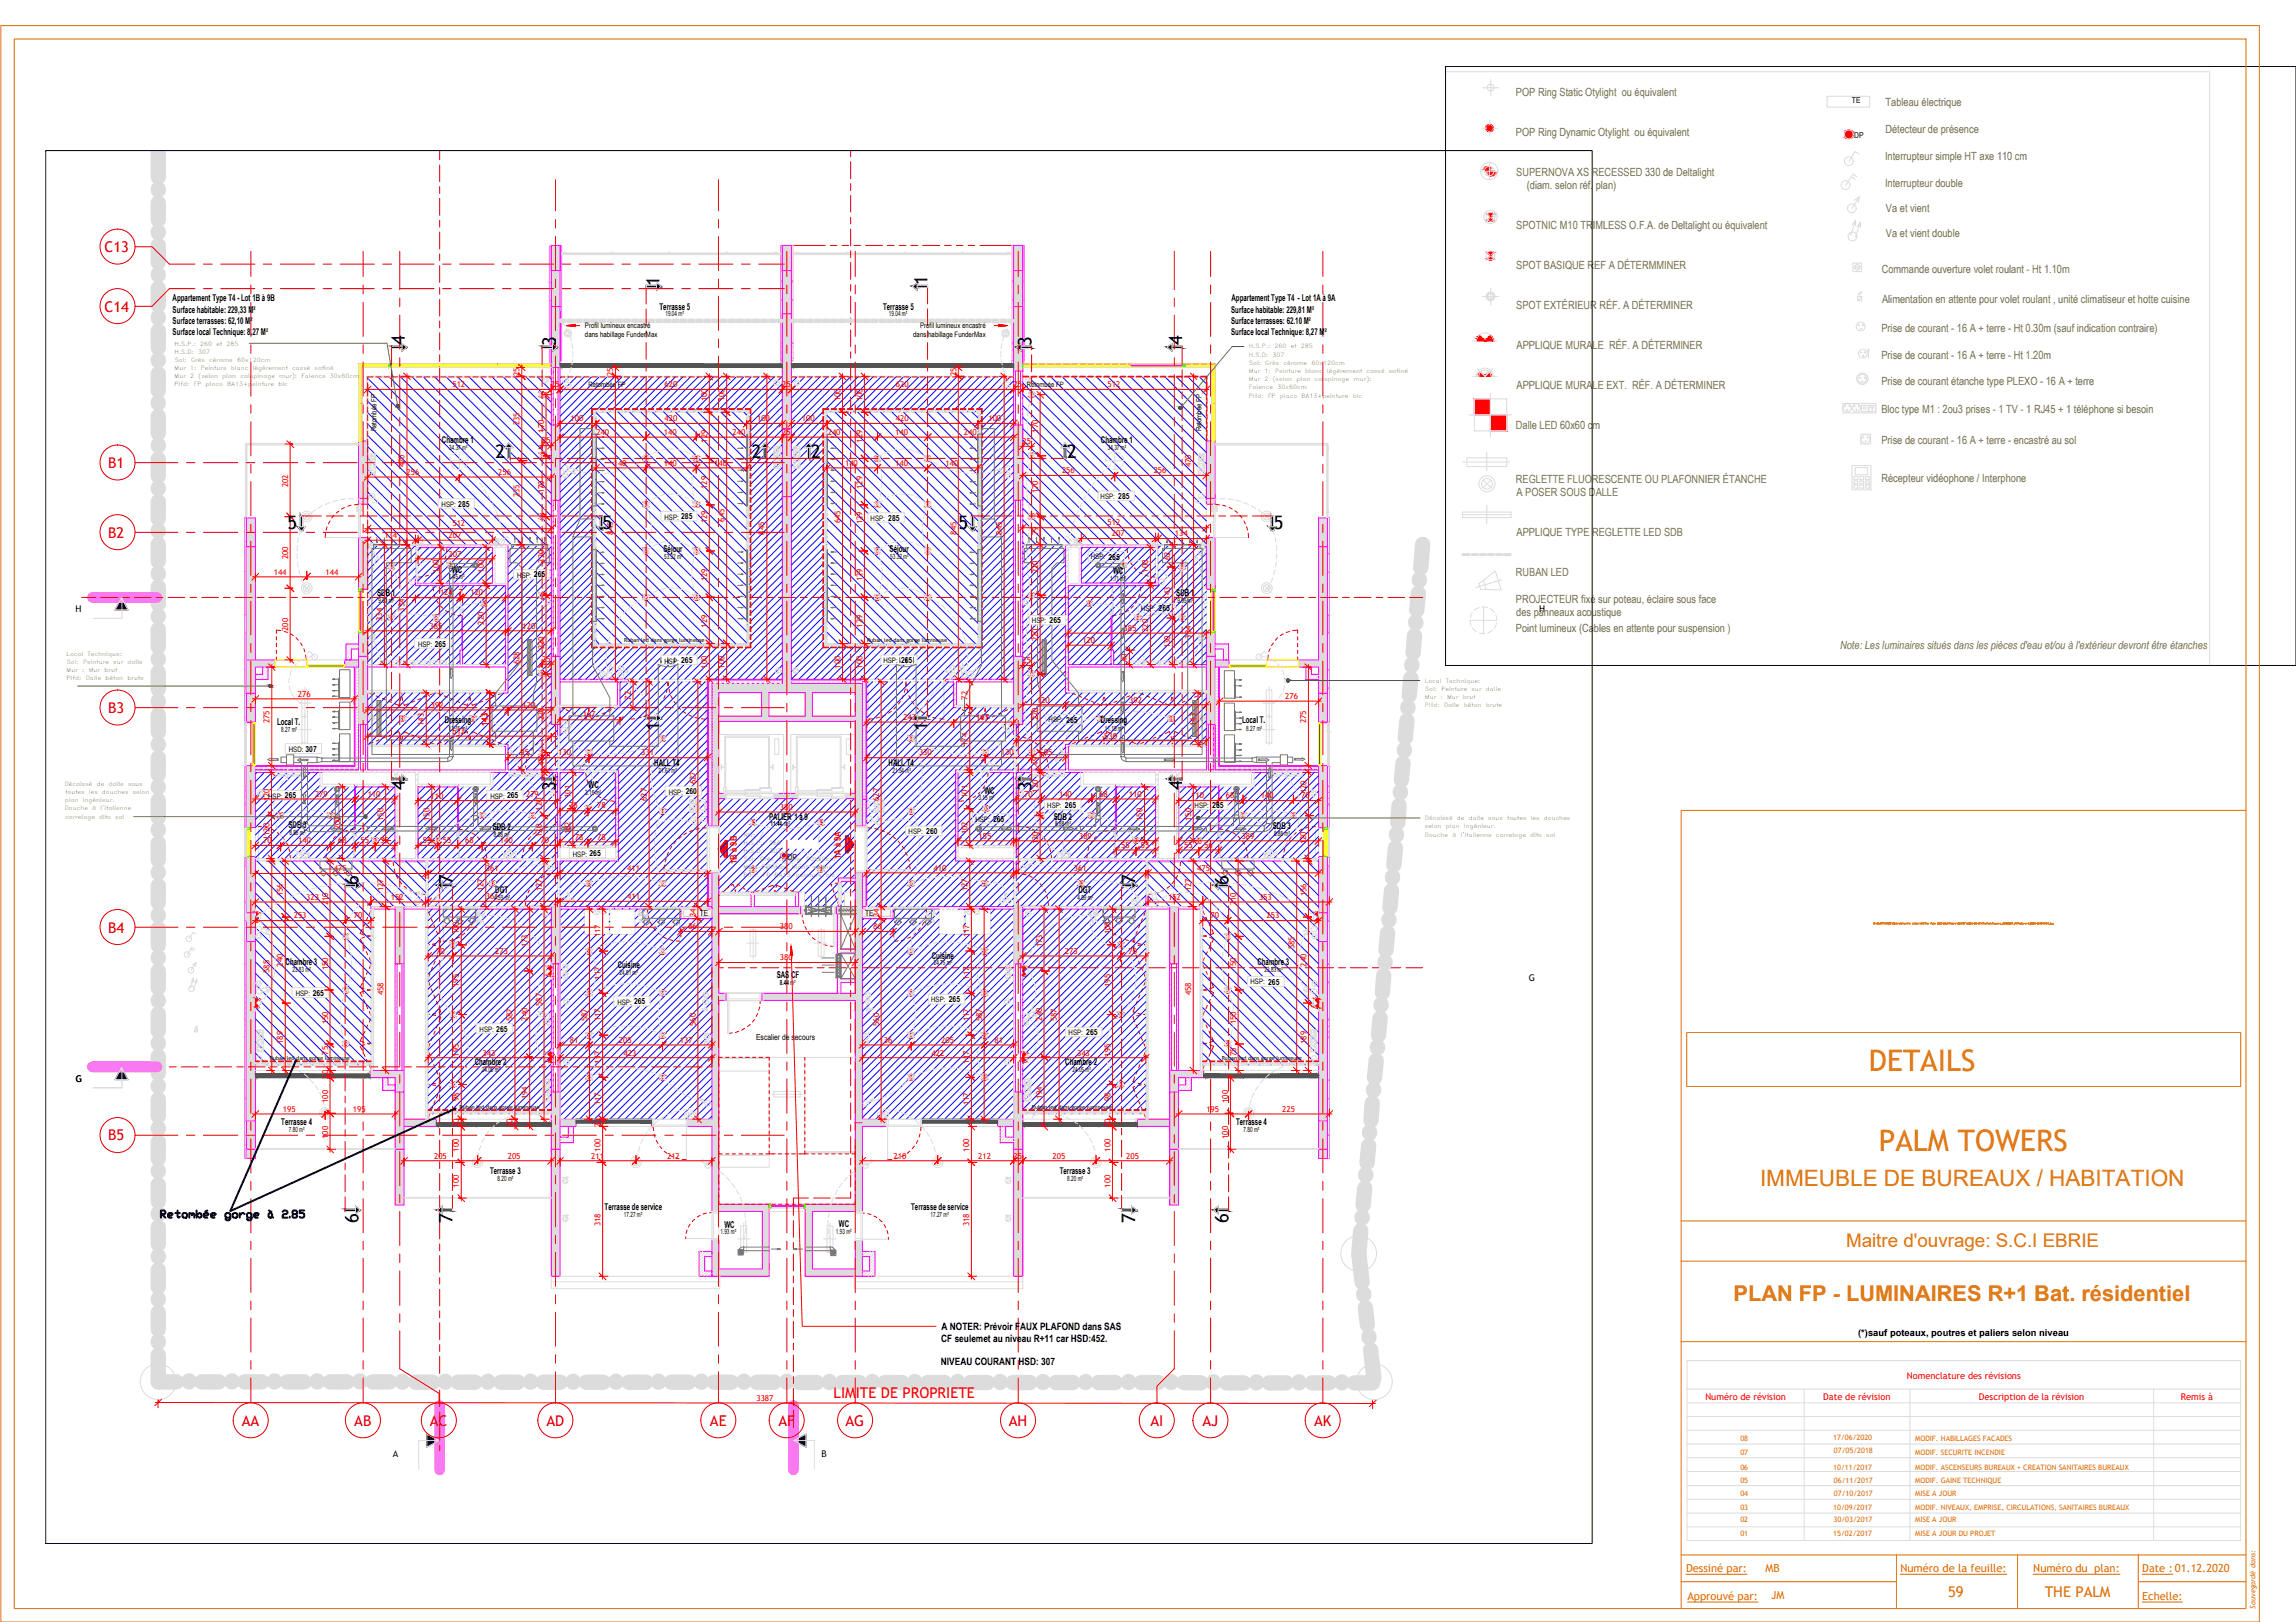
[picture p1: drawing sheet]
<svg xmlns="http://www.w3.org/2000/svg" width="297mm" height="210mm" viewBox="0 0 297 210" stroke-linecap="round" stroke-linejoin="round" font-family="sans-serif">
<defs><g id="words">
<g font-size="3.8" fill="#dd6e00">
<text x="241.8" y="138.6">DETAILS</text>
<text x="243.1" y="148.9">PALM TOWERS</text>
</g>
<text font-size="2.9" fill="#dd6e00" x="227.7" y="153.5">IMMEUBLE DE BUREAUX / HABITATION</text>
<text font-size="2.8" fill="#dd6e00" x="224.3" y="168.4">PLAN FP - LUMINAIRES R+1 Bat. résidentiel</text>
<g font-size="2.4">
<text x="85.3" y="37" transform="rotate(-90 85.3 37)">1</text>
<text x="120" y="36.9" transform="rotate(-90 120 36.9)">1</text>
<text x="52.4" y="44.6" transform="rotate(-90 52.4 44.6)">4</text>
<text x="71.9" y="44.7" transform="rotate(-90 71.9 44.7)">3</text>
<text x="133.5" y="44.7" transform="rotate(-90 133.5 44.7)">3</text>
<text x="152.9" y="44.6" transform="rotate(-90 152.9 44.6)">4</text>
<text x="64.1" y="59.3">2</text>
<text x="97.3" y="59.3">2</text>
<text x="104.9" y="59.3">2</text>
<text x="138.1" y="59.3">2</text>
<text x="37.2" y="68.5">5</text>
<text x="78" y="68.5">5</text>
<text x="124" y="68.5">5</text>
<text x="164.8" y="68.5">5</text>
<text x="85.3" y="94.6" transform="rotate(-90 85.3 94.6)">1</text>
<text x="120" y="94.6" transform="rotate(-90 120 94.6)">1</text>
<text x="52.4" y="102.3" transform="rotate(-90 52.4 102.3)">4</text>
<text x="71.9" y="102.4" transform="rotate(-90 71.9 102.4)">3</text>
<text x="133.5" y="102.4" transform="rotate(-90 133.5 102.4)">3</text>
<text x="152.9" y="102.3" transform="rotate(-90 152.9 102.3)">4</text>
<text x="46.4" y="114.5" transform="rotate(-90 46.4 114.5)">6</text>
<text x="58.5" y="114.4" transform="rotate(-90 58.5 114.4)">7</text>
<text x="146.8" y="114.4" transform="rotate(-90 146.8 114.4)">7</text>
<text x="158.9" y="114.5" transform="rotate(-90 158.9 114.5)">6</text>
<text x="46.4" y="158.3" transform="rotate(-90 46.4 158.3)">6</text>
<text x="58.5" y="158.3" transform="rotate(-90 58.5 158.3)">7</text>
<text x="146.8" y="158.3" transform="rotate(-90 146.8 158.3)">7</text>
<text x="158.9" y="158.3" transform="rotate(-90 158.9 158.3)">6</text>
</g>
<text font-size="2.4" fill="#dd6e00" x="238.8" y="161.3">Maitre d'ouvrage: S.C.I EBRIE</text>
<g font-size="1.9" fill="#d00">
<text x="13.5" y="32.7">C13</text>
<text x="13.5" y="40.4">C14</text>
<text x="14" y="60.6">B1</text>
<text x="14" y="69.6">B2</text>
<text x="14" y="92.3">B3</text>
<text x="14" y="120.7">B4</text>
<text x="14" y="147.6">B5</text>
<text x="31.3" y="184.5">AA</text>
<text x="45.8" y="184.5">AB</text>
<text x="55.6" y="184.5">AC</text>
<text x="70.7" y="184.5">AD</text>
<text x="91.8" y="184.5">AE</text>
<text x="100.7" y="184.5">AF</text>
<text x="109.4" y="184.5">AG</text>
<text x="130.5" y="184.5">AH</text>
<text x="148.8" y="184.5">AI</text>
<text x="155.6" y="184.5">AJ</text>
<text x="170" y="184.5">AK</text>
</g>
<text font-size="1.9" fill="#f00" x="107.9" y="180.9">LIMITE DE PROPRIETE</text>
<g font-size="1.9" fill="#dd6e00">
<text x="252" y="206.7">59</text>
<text x="264.5" y="206.7">THE PALM</text>
</g>
<g font-size="1.5" fill="#727239">
<text x="196.1" y="12.4">POP Ring Static Otylight ou équivalent</text>
<text x="196.1" y="17.6">POP Ring Dynamic Otylight ou équivalent</text>
<text x="243.9" y="17.2">Détecteur de présence</text>
<text x="244" y="13.7">Tableau électrique</text>
<text x="196.2" y="22.7">SUPERNOVA XS RECESSED 330 de Deltalight</text>
<text x="243.9" y="20.7">Interrupteur simple HT axe 110 cm</text>
<text x="196.2" y="29.6">SPOTNIC M10 TRIMLESS O.F.A. de Deltalight ou équivalent</text>
<text x="197.5" y="24.5">(diam. selon réf. plan)</text>
<text x="243.9" y="24.2">Interrupteur double</text>
<text x="244" y="27.4">Va et vient</text>
<text x="196.2" y="34.9">SPOT BASIQUE REF A DÉTERMMINER</text>
<text x="243.4" y="35.4">Commande ouverture volet roulant - Ht 1.10m</text>
<text x="244" y="30.6">Va et vient double</text>
<text x="196.2" y="40">SPOT EXTÉRIEUR RÉF. A DÉTERMINER</text>
<text x="243.5" y="39.2">Alimentation en attente pour volet roulant , unité climatiseur et hotte cuisine</text>
<text x="196.2" y="45.2">APPLIQUE MURALE RÉF. A DÉTERMINER</text>
<text x="243.4" y="43">Prise de courant - 16 A + terre - Ht 0.30m (sauf indication contraire)</text>
<text x="243.4" y="46.5">Prise de courant - 16 A + terre - Ht 1.20m</text>
<text x="196.2" y="50.4">APPLIQUE MURALE EXT. RÉF. A DÉTERMINER</text>
<text x="243.4" y="49.9">Prise de courant étanche type PLEXO - 16 A + terre</text>
<text x="243.4" y="53.5">Bloc type M1 : 2ou3 prises - 1 TV - 1 RJ45 + 1 téléphone si besoin</text>
<text x="196.1" y="55.6">Dalle LED 60x60 cm</text>
<text x="243.4" y="57.5">Prise de courant - 16 A + terre - encastré au sol</text>
<text x="196.1" y="62.5">REGLETTE FLUORESCENTE OU PLAFONNIER ÉTANCHE</text>
<text x="196.2" y="64.2">A POSER SOUS DALLE</text>
<text x="243.4" y="62.4">Récepteur vidéophone / Interphone</text>
<text x="196.2" y="69.4">APPLIQUE TYPE REGLETTE LED SDB</text>
<text x="196.1" y="74.6">RUBAN LED</text>
<text x="196.1" y="78">PROJECTEUR fixé sur poteau, éclaire sous face</text>
<text x="196.1" y="81.8">Point lumineux (Cables en attente pour suspension )</text>
<text x="196.2" y="79.7">des panneaux acoustique</text>
<text x="238.1" y="84">Note: Les luminaires situés dans les pièces d'eau et/ou à l'extérieur devront être étanches</text>
</g>
<g font-size="1.4" fill="#dd6e00">
<text x="218.1" y="203.4">Dessiné par:</text>
<text x="228.4" y="203.4">MB</text>
<text x="245.9" y="203.4">Numéro de la feuille:</text>
<text x="263" y="203.4">Numéro du plan:</text>
<text x="277.1" y="203.4">Date : 01.12.2020</text>
<text x="218.3" y="207">Approuvé par:</text>
<text x="229.1" y="206.9">JM</text>
<text x="277.1" y="207">Echelle:</text>
</g>
<g font-size="1.3">
<text x="121.8" y="173.6">CF seulemet au niveau R+11 car HSD:452.</text>
<text x="121.8" y="172.1">A NOTER: Prévoir FAUX PLAFOND dans SAS</text>
<text x="121.7" y="176.7">NIVEAU COURANT HSD: 307</text>
</g>
<g font-size="1.2">
<text x="22.3" y="39">Appartement Type T4 - Lot 1B à 9B</text>
<text x="22.3" y="40.5">Surface habitable: 229,33 M²</text>
<text x="22.3" y="41.9">Surface terrasses: 62,10 M²</text>
<text x="85.3" y="40.1">Terrasse 5</text>
<text x="114.2" y="40.1">Terrasse 5</text>
<text x="159.3" y="40.5">Surface habitable: 229,81 M²</text>
<text x="159.3" y="41.9">Surface terrasses: 62.10 M²</text>
<text x="159.3" y="39">Appartement Type T4 - Lot 1A à 9A</text>
<text x="22.3" y="43.4">Surface local Technique: 8,27 M²</text>
<text x="159.3" y="43.4">Surface local Technique: 8,27 M²</text>
<text x="57.2" y="57.4">Chambre 1</text>
<text x="142.4" y="57.4">Chambre 1</text>
<text x="85.8" y="71.5">Séjour</text>
<text x="115.1" y="71.5">Séjour</text>
<text x="48.8" y="77.1">SDB 1</text>
<text x="58.5" y="74.1">WC</text>
<text x="144" y="74.3">WC</text>
<text x="152.2" y="77.1">SDB 1</text>
<text x="9.8" y="79.2">H</text>
<text x="199.1" y="79.2">H</text>
<text x="35.8" y="93.8">Local T.</text>
<text x="57.6" y="93.6">Dressing</text>
<text x="142.4" y="93.6">Dressing</text>
<text x="160.7" y="93.6">Local T.</text>
<text x="76.1" y="102">WC</text>
<text x="84.7" y="99.1">HALL T4</text>
<text x="115" y="99.1">HALL T4</text>
<text x="37.3" y="107.2">SDB 3</text>
<text x="63.7" y="107.4">SDB 2</text>
<text x="99.5" y="106.1">PALIER 1 à 9</text>
<text x="127.4" y="102.7">WC</text>
<text x="136.3" y="106.1">SDB 2</text>
<text x="164.7" y="107.2">SDB 3</text>
<text x="64.1" y="115.6">DGT</text>
<text x="139.5" y="115.6">DGT</text>
<text x="36.9" y="124.9">Chambre 3</text>
<text x="79.9" y="125.2">Cuisine</text>
<text x="120.6" y="124.1">Cuisine</text>
<text x="162.7" y="124.9">Chambre 3</text>
<text x="100.5" y="126.6">SAS CF</text>
<text x="197.8" y="127">G</text>
<text x="61.4" y="137.8">Chambre 2</text>
<text x="137.8" y="137.8">Chambre 2</text>
<text x="9.8" y="140">G</text>
<text x="36.4" y="145.6">Terrasse 4</text>
<text x="159.9" y="145.6">Terrasse 4</text>
<text x="63.4" y="152">Terrasse 3</text>
<text x="137.1" y="152">Terrasse 3</text>
<text x="78.2" y="156.6">Terrasse de service</text>
<text x="93.7" y="159">WC</text>
<text x="108.5" y="158.8">WC</text>
<text x="117.9" y="156.6">Terrasse de service</text>
<text x="240.4" y="172.9">(*)sauf poteaux, poutres et paliers selon niveau</text>
<text x="50.8" y="188.5">A</text>
<text x="106.3" y="188.5">B</text>
</g>
<g font-size="1.2" fill="#f00">
<text x="95.3" y="111.8" transform="rotate(-90 95.3 111.8)">1B à 9B</text>
<text x="108.8" y="111.2" transform="rotate(-90 108.8 111.2)">1A à 9A</text>
<text x="246.7" y="178.4">Nomenclature des révisions</text>
<text x="220.6" y="181.2">Numéro de révision</text>
<text x="235.9" y="181.2">Date de révision</text>
<text x="256" y="181.2">Description de la révision</text>
<text x="282.1" y="181.2">Remis à</text>
</g>
<g font-size="1.1">
<text x="239.6" y="13.3">TE</text>
<text x="239.9" y="17.8">DP</text>
<text x="156.8" y="104.5">265</text>
<text x="101.9" y="111.4">DP</text>
<text x="90.5" y="118.5">TE</text>
<text x="111.9" y="118.5">TE</text>
<text x="97.8" y="134.6">Escalier de secours</text>
</g>
<g font-size="1.1" fill="#f00">
<text x="58.5" y="50.1">512</text>
<text x="67.2" y="48.7" transform="rotate(-90 67.2 48.7)">25</text>
<text x="71.3" y="50.1">25</text>
<text x="79.3" y="48.7" transform="rotate(-90 79.3 48.7)">25</text>
<text x="86" y="50.1">620</text>
<text x="91.5" y="52" transform="rotate(-90 91.5 52)">100</text>
<text x="93.7" y="52" transform="rotate(-90 93.7 52)">100</text>
<text x="101.2" y="50.1">25</text>
<text x="108.7" y="52" transform="rotate(-90 108.7 52)">100</text>
<text x="111.6" y="52" transform="rotate(-90 111.6 52)">100</text>
<text x="115.9" y="50.1">620</text>
<text x="123.7" y="48.7" transform="rotate(-90 123.7 48.7)">25</text>
<text x="131.1" y="50.1">25</text>
<text x="143.3" y="50.1">512</text>
<text x="67.2" y="55" transform="rotate(-90 67.2 55)">235</text>
<text x="70.1" y="57.4">25</text>
<text x="70.4" y="56" transform="rotate(-90 70.4 56)">170</text>
<text x="73.8" y="54.5">100</text>
<text x="77.2" y="56.3">240</text>
<text x="85.9" y="56.3">140</text>
<text x="86" y="54.5">420</text>
<text x="91.5" y="57.3" transform="rotate(-90 91.5 57.3)">129</text>
<text x="94.8" y="56.3">240</text>
<text x="97.9" y="54.5">100</text>
<text x="101.2" y="56.3">25</text>
<text x="103.7" y="54.5">100</text>
<text x="107.1" y="56.3">240</text>
<text x="111.6" y="57.3" transform="rotate(-90 111.6 57.3)">129</text>
<text x="115.8" y="56.3">140</text>
<text x="115.9" y="54.5">420</text>
<text x="124.7" y="56.3">240</text>
<text x="127.9" y="54.5">100</text>
<text x="132.3" y="57.5">25</text>
<text x="134.3" y="56" transform="rotate(-90 134.3 56)">170</text>
<text x="37.3" y="63" transform="rotate(-90 37.3 63)">202</text>
<text x="52.4" y="60.5" transform="rotate(-90 52.4 60.5)">470</text>
<text x="52.6" y="61.4">256</text>
<text x="64.5" y="61.4">256</text>
<text x="67.2" y="64.4" transform="rotate(-90 67.2 64.4)">235</text>
<text x="70.4" y="63.9" transform="rotate(-90 70.4 63.9)">170</text>
<text x="79.4" y="60.3">140</text>
<text x="85.9" y="60.3">140</text>
<text x="91.5" y="63.3" transform="rotate(-90 91.5 63.3)">129</text>
<text x="92.4" y="60.3">140</text>
<text x="109.3" y="60.3">140</text>
<text x="111.6" y="63.3" transform="rotate(-90 111.6 63.3)">129</text>
<text x="115.8" y="60.3">140</text>
<text x="122.3" y="60.3">140</text>
<text x="134.3" y="63.9" transform="rotate(-90 134.3 63.9)">170</text>
<text x="137.4" y="61.3">256</text>
<text x="149.3" y="61.3">256</text>
<text x="154.1" y="60.5" transform="rotate(-90 154.1 60.5)">470</text>
<text x="49.7" y="69.6">134</text>
<text x="58" y="69.6">207</text>
<text x="58.5" y="68.1">512</text>
<text x="79.3" y="69.2" transform="rotate(-90 79.3 69.2)">845</text>
<text x="91.5" y="67.7" transform="rotate(-90 91.5 67.7)">129</text>
<text x="93.7" y="67.5" transform="rotate(-90 93.7 67.5)">645</text>
<text x="98.9" y="69.2" transform="rotate(-90 98.9 69.2)">845</text>
<text x="108.7" y="67.7" transform="rotate(-90 108.7 67.7)">645</text>
<text x="111.6" y="67.9" transform="rotate(-90 111.6 67.9)">129</text>
<text x="123.7" y="69.2" transform="rotate(-90 123.7 69.2)">845</text>
<text x="129.7" y="69.2" transform="rotate(-90 129.7 69.2)">845</text>
<text x="134.3" y="69.3" transform="rotate(-90 134.3 69.3)">79</text>
<text x="143.3" y="68">512</text>
<text x="143.8" y="69.4">207</text>
<text x="152" y="69.4">134</text>
<text x="35.4" y="74.4">144</text>
<text x="37.3" y="72.4" transform="rotate(-90 37.3 72.4)">200</text>
<text x="42.1" y="74.4">144</text>
<text x="56.8" y="74.1" transform="rotate(-90 56.8 74.1)">100</text>
<text x="56.9" y="77.1">124</text>
<text x="58" y="72">207</text>
<text x="59.3" y="77.1">7</text>
<text x="60.9" y="77.1">120</text>
<text x="62.6" y="74.1" transform="rotate(-90 62.6 74.1)">100</text>
<text x="70.4" y="72.8" transform="rotate(-90 70.4 72.8)">220</text>
<text x="91.5" y="75.2" transform="rotate(-90 91.5 75.2)">129</text>
<text x="111.6" y="75.2" transform="rotate(-90 111.6 75.2)">129</text>
<text x="134.3" y="74.2" transform="rotate(-90 134.3 74.2)">220</text>
<text x="148.5" y="74.1" transform="rotate(-90 148.5 74.1)">100</text>
<text x="151.4" y="77.6" transform="rotate(-90 151.4 77.6)">143</text>
<text x="151.4" y="72.5" transform="rotate(-90 151.4 72.5)">62</text>
<text x="37.3" y="81.6" transform="rotate(-90 37.3 81.6)">200</text>
<text x="49.4" y="80.4" transform="rotate(-90 49.4 80.4)">334</text>
<text x="52.4" y="79.1" transform="rotate(-90 52.4 79.1)">334</text>
<text x="55.6" y="81.3">385</text>
<text x="62.6" y="80.8" transform="rotate(-90 62.6 80.8)">220</text>
<text x="67.6" y="81.3">120</text>
<text x="91.5" y="81.2" transform="rotate(-90 91.5 81.2)">129</text>
<text x="111.6" y="81.2" transform="rotate(-90 111.6 81.2)">129</text>
<text x="134.3" y="83" transform="rotate(-90 134.3 83)">220</text>
<text x="140" y="83.2">120</text>
<text x="145.4" y="81.7">385</text>
<text x="148.5" y="81.8" transform="rotate(-90 148.5 81.8)">220</text>
<text x="151.4" y="83.9" transform="rotate(-90 151.4 83.9)">130</text>
<text x="154.1" y="82.6" transform="rotate(-90 154.1 82.6)">334</text>
<text x="67.2" y="86" transform="rotate(-90 67.2 86)">628</text>
<text x="70.1" y="85.7">25</text>
<text x="70.4" y="84" transform="rotate(-90 70.4 84)">220</text>
<text x="91.5" y="86.5" transform="rotate(-90 91.5 86.5)">100</text>
<text x="93.7" y="86.5" transform="rotate(-90 93.7 86.5)">100</text>
<text x="108.7" y="86.5" transform="rotate(-90 108.7 86.5)">100</text>
<text x="111.6" y="86.5" transform="rotate(-90 111.6 86.5)">100</text>
<text x="132.3" y="85.8">25</text>
<text x="145.8" y="85.7" transform="rotate(-90 145.8 85.7)">40</text>
<text x="34.9" y="93.6" transform="rotate(-90 34.9 93.6)">275</text>
<text x="38.6" y="90.1">276</text>
<text x="54.8" y="94" transform="rotate(-90 54.8 94)">143</text>
<text x="55.7" y="91.6">392</text>
<text x="58.5" y="95">512</text>
<text x="63.1" y="94" transform="rotate(-90 63.1 94)">143</text>
<text x="67.6" y="91.6">120</text>
<text x="70.4" y="93.2" transform="rotate(-90 70.4 93.2)">220</text>
<text x="75.4" y="92.9">167</text>
<text x="81.6" y="90.5" transform="rotate(-90 81.6 90.5)">72</text>
<text x="116.9" y="93.2">243</text>
<text x="125.2" y="90.5" transform="rotate(-90 125.2 90.5)">72</text>
<text x="126.3" y="93.2">167</text>
<text x="134.1" y="90.9">120</text>
<text x="134.3" y="93.2" transform="rotate(-90 134.3 93.2)">220</text>
<text x="142.9" y="95.6">530</text>
<text x="146.1" y="90.9">392</text>
<text x="154.7" y="94" transform="rotate(-90 154.7 94)">143</text>
<text x="166.3" y="90.5">276</text>
<text x="169" y="93.6" transform="rotate(-90 169 93.6)">275</text>
<text x="67.3" y="97.8">95</text>
<text x="70.4" y="99.1" transform="rotate(-90 70.4 99.1)">49</text>
<text x="72.2" y="97.8">130</text>
<text x="83" y="97.8">331</text>
<text x="90" y="101.5" transform="rotate(-90 90 101.5)">627</text>
<text x="118.9" y="97.8">330</text>
<text x="125.2" y="96.5" transform="rotate(-90 125.2 96.5)">174</text>
<text x="129.5" y="97.8">130</text>
<text x="134.3" y="99.1" transform="rotate(-90 134.3 99.1)">49</text>
<text x="135.1" y="97.8">95</text>
<text x="34.9" y="103.7" transform="rotate(-90 34.9 103.7)">120</text>
<text x="40.8" y="103.1">279</text>
<text x="44" y="107.3" transform="rotate(-90 44 107.3)">200</text>
<text x="47.6" y="103.1">110</text>
<text x="49.6" y="106.2" transform="rotate(-90 49.6 106.2)">150</text>
<text x="55.6" y="106.2" transform="rotate(-90 55.6 106.2)">150</text>
<text x="55.7" y="103.3">110</text>
<text x="68.1" y="103.1">279</text>
<text x="70.1" y="104.9" transform="rotate(-90 70.1 104.9)">120</text>
<text x="73.6" y="104.6">78</text>
<text x="73.8" y="108" transform="rotate(-90 73.8 108)">102</text>
<text x="73.8" y="103.3" transform="rotate(-90 73.8 103.3)">101</text>
<text x="77.2" y="104.6">78</text>
<text x="83.7" y="103.6" transform="rotate(-90 83.7 103.6)">627</text>
<text x="100.9" y="104.8">380</text>
<text x="113.7" y="103.6" transform="rotate(-90 113.7 103.6)">627</text>
<text x="125.2" y="108" transform="rotate(-90 125.2 108)">102</text>
<text x="125.2" y="103.3" transform="rotate(-90 125.2 103.3)">101</text>
<text x="132.5" y="103.1">70</text>
<text x="134.3" y="102.6" transform="rotate(-90 134.3 102.6)">120</text>
<text x="137" y="103.1">140</text>
<text x="142.2" y="103.1">68</text>
<text x="146" y="103.1">110</text>
<text x="147.8" y="106.2" transform="rotate(-90 147.8 106.2)">150</text>
<text x="154.1" y="106.2" transform="rotate(-90 154.1 106.2)">150</text>
<text x="154.1" y="103.3">110</text>
<text x="158.6" y="103.3">68</text>
<text x="163.1" y="103.3">140</text>
<text x="168.3" y="103.3">70</text>
<text x="169" y="102.6" transform="rotate(-90 169 102.6)">120</text>
<text x="34.1" y="109.1">70</text>
<text x="34.9" y="108.2" transform="rotate(-90 34.9 108.2)">120</text>
<text x="38.6" y="109.1">140</text>
<text x="43.2" y="112.7">475</text>
<text x="43.8" y="109.1">68</text>
<text x="46.6" y="109.1">55</text>
<text x="49.2" y="109.1">55</text>
<text x="54.7" y="109.1">55</text>
<text x="57.3" y="109.1">55</text>
<text x="60.2" y="109.1">68</text>
<text x="62.9" y="112.7">361</text>
<text x="64.7" y="109.1">140</text>
<text x="69.9" y="109.1">70</text>
<text x="70.1" y="108.3" transform="rotate(-90 70.1 108.3)">120</text>
<text x="74.4" y="108.6">78</text>
<text x="77.2" y="108.6">78</text>
<text x="81.1" y="112.7">411</text>
<text x="120.8" y="112.7">410</text>
<text x="126.6" y="108.6">155</text>
<text x="134.3" y="109.3" transform="rotate(-90 134.3 109.3)">120</text>
<text x="138.9" y="112.7">361</text>
<text x="139.6" y="108.6">389</text>
<text x="145.1" y="109.7">55</text>
<text x="147.6" y="109.7">55</text>
<text x="153.2" y="109.7">55</text>
<text x="154.9" y="112.7">475</text>
<text x="155.8" y="109.7">56</text>
<text x="160.6" y="108.6">389</text>
<text x="169" y="109.3" transform="rotate(-90 169 109.3)">120</text>
<text x="36.6" y="116" transform="rotate(-90 36.6 116)">156</text>
<text x="38" y="118.8">253</text>
<text x="39.6" y="116.4">323</text>
<text x="42.4" y="117.2" transform="rotate(-90 42.4 117.2)">210</text>
<text x="45.8" y="118.8">70</text>
<text x="49.6" y="115.3" transform="rotate(-90 49.6 115.3)">127</text>
<text x="50.6" y="116.4">152</text>
<text x="62.6" y="115.3" transform="rotate(-90 62.6 115.3)">127</text>
<text x="62.9" y="116.3">361</text>
<text x="70.1" y="115.3" transform="rotate(-90 70.1 115.3)">127</text>
<text x="81.1" y="116.3">411</text>
<text x="90" y="118.7" transform="rotate(-90 90 118.7)">34</text>
<text x="113.7" y="118.7" transform="rotate(-90 113.7 118.7)">34</text>
<text x="125.2" y="115.3" transform="rotate(-90 125.2 115.3)">127</text>
<text x="151.1" y="116.4">152</text>
<text x="154.1" y="115.3" transform="rotate(-90 154.1 115.3)">127</text>
<text x="156.6" y="118.8">70</text>
<text x="159.9" y="117.2" transform="rotate(-90 159.9 117.2)">210</text>
<text x="162.9" y="116.4">353</text>
<text x="163.9" y="118.8">253</text>
<text x="169" y="116" transform="rotate(-90 169 116)">156</text>
<text x="34.9" y="125.9" transform="rotate(-90 34.9 125.9)">585</text>
<text x="36.6" y="125.1" transform="rotate(-90 36.6 125.1)">240</text>
<text x="42.4" y="125.6" transform="rotate(-90 42.4 125.6)">150</text>
<text x="56.4" y="123.4">70</text>
<text x="59.4" y="120.9" transform="rotate(-90 59.4 120.9)">100</text>
<text x="64.1" y="123.4">273</text>
<text x="68.2" y="122.6" transform="rotate(-90 68.2 122.6)">173</text>
<text x="77.7" y="121.3" transform="rotate(-90 77.7 121.3)">117</text>
<text x="89.1" y="120.3">86</text>
<text x="100.9" y="120.3">380</text>
<text x="100.9" y="124.3">380</text>
<text x="113" y="120.3">86</text>
<text x="125.4" y="121.3" transform="rotate(-90 125.4 121.3)">117</text>
<text x="134.8" y="122.6" transform="rotate(-90 134.8 122.6)">173</text>
<text x="137.8" y="123.4">273</text>
<text x="143.7" y="120.9" transform="rotate(-90 143.7 120.9)">100</text>
<text x="146" y="123.4">70</text>
<text x="159.9" y="125.6" transform="rotate(-90 159.9 125.6)">150</text>
<text x="167.5" y="122.9" transform="rotate(-90 167.5 122.9)">585</text>
<text x="169" y="125.1" transform="rotate(-90 169 125.1)">240</text>
<text x="49.6" y="128.8" transform="rotate(-90 49.6 128.8)">458</text>
<text x="59.4" y="127.7" transform="rotate(-90 59.4 127.7)">195</text>
<text x="70.1" y="130.2" transform="rotate(-90 70.1 130.2)">587</text>
<text x="77.7" y="126.8" transform="rotate(-90 77.7 126.8)">117</text>
<text x="125.4" y="126.8" transform="rotate(-90 125.4 126.8)">117</text>
<text x="143.7" y="127.7" transform="rotate(-90 143.7 127.7)">195</text>
<text x="154.1" y="128.8" transform="rotate(-90 154.1 128.8)">458</text>
<text x="36.6" y="135.1" transform="rotate(-90 36.6 135.1)">189</text>
<text x="42.4" y="136.5" transform="rotate(-90 42.4 136.5)">75</text>
<text x="42.4" y="132.6" transform="rotate(-90 42.4 132.6)">150</text>
<text x="59.4" y="136.8" transform="rotate(-90 59.4 136.8)">195</text>
<text x="62.4" y="136.6">343</text>
<text x="66.3" y="132.1" transform="rotate(-90 66.3 132.1)">587</text>
<text x="68.2" y="132.1" transform="rotate(-90 68.2 132.1)">240</text>
<text x="73.7" y="134.9">81</text>
<text x="76" y="132.1" transform="rotate(-90 76 132.1)">587</text>
<text x="77.7" y="137.6" transform="rotate(-90 77.7 137.6)">117</text>
<text x="77.7" y="132.2" transform="rotate(-90 77.7 132.2)">117</text>
<text x="80.1" y="134.9">205</text>
<text x="80.7" y="136.6">423</text>
<text x="88" y="134.9">137</text>
<text x="90" y="132.8" transform="rotate(-90 90 132.8)">560</text>
<text x="113.7" y="132.8" transform="rotate(-90 113.7 132.8)">560</text>
<text x="113.8" y="134.9">136</text>
<text x="120.5" y="136.6">422</text>
<text x="121.8" y="134.9">205</text>
<text x="125.4" y="137.6" transform="rotate(-90 125.4 137.6)">117</text>
<text x="125.4" y="132.2" transform="rotate(-90 125.4 132.2)">117</text>
<text x="127.1" y="132.1" transform="rotate(-90 127.1 132.1)">587</text>
<text x="128.7" y="134.9">81</text>
<text x="134.8" y="132.1" transform="rotate(-90 134.8 132.1)">240</text>
<text x="136.7" y="132.1" transform="rotate(-90 136.7 132.1)">587</text>
<text x="139.3" y="136.6">343</text>
<text x="143.7" y="136.8" transform="rotate(-90 143.7 136.8)">195</text>
<text x="159.9" y="136.7" transform="rotate(-90 159.9 136.7)">75</text>
<text x="159.9" y="132.6" transform="rotate(-90 159.9 132.6)">150</text>
<text x="169" y="135.1" transform="rotate(-90 169 135.1)">189</text>
<text x="36.6" y="143.9">195</text>
<text x="42.4" y="142.7" transform="rotate(-90 42.4 142.7)">100</text>
<text x="42.4" y="139.6" transform="rotate(-90 42.4 139.6)">20</text>
<text x="45.7" y="143.9">195</text>
<text x="59.4" y="142.5" transform="rotate(-90 59.4 142.5)">98</text>
<text x="68.2" y="142.3" transform="rotate(-90 68.2 142.3)">194</text>
<text x="77.7" y="143.1" transform="rotate(-90 77.7 143.1)">117</text>
<text x="125.4" y="143.1" transform="rotate(-90 125.4 143.1)">117</text>
<text x="134.8" y="142.3" transform="rotate(-90 134.8 142.3)">194</text>
<text x="143.7" y="142.5" transform="rotate(-90 143.7 142.5)">98</text>
<text x="156.1" y="143.9">195</text>
<text x="158.9" y="142.7" transform="rotate(-90 158.9 142.7)">100</text>
<text x="165.9" y="143.9">225</text>
<text x="42.4" y="147.4" transform="rotate(-90 42.4 147.4)">100</text>
<text x="56.2" y="150">205</text>
<text x="59.4" y="149" transform="rotate(-90 59.4 149)">100</text>
<text x="59.4" y="145.9" transform="rotate(-90 59.4 145.9)">20</text>
<text x="65.7" y="150">205</text>
<text x="66.3" y="145.9" transform="rotate(-90 66.3 145.9)">20</text>
<text x="76.5" y="150">211</text>
<text x="77.7" y="149" transform="rotate(-90 77.7 149)">100</text>
<text x="77.7" y="145.9" transform="rotate(-90 77.7 145.9)">20</text>
<text x="86.3" y="150">212</text>
<text x="115.6" y="150">210</text>
<text x="125.4" y="149" transform="rotate(-90 125.4 149)">100</text>
<text x="126.6" y="150">212</text>
<text x="131.1" y="150">25</text>
<text x="136.2" y="150">205</text>
<text x="143.7" y="149" transform="rotate(-90 143.7 149)">100</text>
<text x="143.7" y="145.9" transform="rotate(-90 143.7 145.9)">20</text>
<text x="145.7" y="150">205</text>
<text x="158.9" y="147.4" transform="rotate(-90 158.9 147.4)">100</text>
<text x="59.4" y="153.7" transform="rotate(-90 59.4 153.7)">100</text>
<text x="143.7" y="153.7" transform="rotate(-90 143.7 153.7)">100</text>
<text x="77.7" y="158.7" transform="rotate(-90 77.7 158.7)">318</text>
<text x="125.4" y="158.7" transform="rotate(-90 125.4 158.7)">318</text>
<text x="97.9" y="181.3">3387</text>
</g>
<g font-size="1">
<text x="75.7" y="42.5">Profil lumineux encastré</text>
<text x="75.7" y="43.7">dans habillage FunderMax</text>
<text x="118.1" y="43.7">dans habillage FunderMax</text>
<text x="119" y="42.5">Profil lumineux encastré</text>
<text x="57.1" y="65.6">HSP: 285</text>
<text x="142.4" y="64.6">HSP: 285</text>
<text x="86" y="67.2">HSP: 285</text>
<text x="112.6" y="67.4">HSP: 285</text>
<text x="66.9" y="74.8">HSP: 265</text>
<text x="141.1" y="72.4">HSP: 265</text>
<text x="54.1" y="83.7">HSP: 265</text>
<text x="133.5" y="80.7">HSP: 265</text>
<text x="147.6" y="79.1">HSP: 265</text>
<text x="86" y="85.9">HSP: 265</text>
<text x="114.3" y="85.8">HSP: 265</text>
<text x="135.7" y="93.5">HSP: 265</text>
<text x="37.4" y="97.3">HSD: 307</text>
<text x="34.7" y="103.3">HSP: 265</text>
<text x="63.4" y="103.3">HSP: 265</text>
<text x="86.5" y="102.8">HSP: 260</text>
<text x="117.5" y="107.9">HSP: 260</text>
<text x="126.2" y="106.3">HSP: 265</text>
<text x="135.5" y="104.5">HSP: 265</text>
<text x="154.5" y="104.5">HSP:</text>
<text x="74.1" y="110.8">HSP: 265</text>
<text x="38.3" y="128.9">HSP: 265</text>
<text x="79.9" y="130">HSP: 265</text>
<text x="120.5" y="129.7">HSP: 265</text>
<text x="161.8" y="127.4">HSP: 265</text>
<text x="62" y="133.6">HSP: 265</text>
<text x="138.2" y="134">HSP: 265</text>
</g>
<g font-size="1" fill="#dd6e00">
<text x="225.2" y="191.9">05</text>
<text x="225.2" y="190.2">06</text>
<text x="225.2" y="188.2">07</text>
<text x="225.2" y="186.5">08</text>
<text x="237.2" y="190.2">10/11/2017</text>
<text x="237.2" y="186.3">17/06/2020</text>
<text x="237.3" y="191.9">06/11/2017</text>
<text x="237.3" y="188.1">07/05/2018</text>
<text x="247.8" y="191.9">MODIF. GAINE TECHNIQUE</text>
<text x="247.8" y="190.2">MODIF. ASCENSEURS BUREAUX + CREATION SANITAIRES BUREAUX</text>
<text x="247.8" y="188.2">MODIF. SECURITE INCENDIE</text>
<text x="247.8" y="186.5">MODIF. HABILLAGES FACADES</text>
<text x="225.2" y="196.9">02</text>
<text x="225.2" y="195.4">03</text>
<text x="225.2" y="193.6">04</text>
<text x="237.2" y="195.4">10/09/2017</text>
<text x="237.2" y="196.9">30/03/2017</text>
<text x="237.3" y="193.6">07/10/2017</text>
<text x="247.8" y="196.9">MISE A JOUR</text>
<text x="247.8" y="195.4">MODIF. NIVEAUX, EMPRISE, CIRCULATIONS, SANITAIRES BUREAUX</text>
<text x="247.8" y="193.6">MISE A JOUR</text>
<text x="225.2" y="198.8">01</text>
<text x="237.2" y="198.8">15/02/2017</text>
<text x="247.8" y="198.8">MISE A JOUR DU PROJET</text>
<text x="291.8" y="208.2" transform="rotate(-90 291.8 208.2)">Sauvegardé dans:</text>
</g>
<g font-size=".9">
<text x="86.1" y="41">19.04 m²</text>
<text x="115" y="41">19.04 m²</text>
<text x="76.1" y="50.1">Retombée FP</text>
<text x="132.8" y="50.1">Retombée FP</text>
<text x="48.7" y="55.8" transform="rotate(-90 48.7 55.8)">Retombée FP</text>
<text x="58.1" y="58.3">34.37 m²</text>
<text x="143.3" y="58.3">34.37 m²</text>
<text x="155.4" y="55.8" transform="rotate(-90 155.4 55.8)">Retombée FP</text>
<text x="58.1" y="75">1.45 m²</text>
<text x="85.9" y="72.4">53.32 m²</text>
<text x="115.2" y="72.4">53.32 m²</text>
<text x="143.6" y="75.2">1.71 m²</text>
<text x="49" y="78.1">9.60 m²</text>
<text x="152.3" y="78.1">9.95 m²</text>
<text x="36.4" y="94.8">8.27 m²</text>
<text x="58.1" y="94.5">11.15 m²</text>
<text x="142.9" y="94.5">11.15 m²</text>
<text x="161.2" y="94.5">8.27 m²</text>
<text x="85.2" y="100">21.61 m²</text>
<text x="115.5" y="100">21.54 m²</text>
<text x="75.7" y="102.9">3.15 m²</text>
<text x="99.7" y="106.9">11.44 m²</text>
<text x="126.6" y="103.5">3.15 m²</text>
<text x="136.5" y="106.9">8.88 m²</text>
<text x="37.5" y="108">8.88 m²</text>
<text x="63.9" y="108.3">8.88 m²</text>
<text x="164.8" y="108.2">8.88 m²</text>
<text x="64" y="116.5">4.59 m²</text>
<text x="139.4" y="116.5">4.59 m²</text>
<text x="37.8" y="125.8">23.83 m²</text>
<text x="120.8" y="124.9">24.75 m²</text>
<text x="163.6" y="125.8">23.83 m²</text>
<text x="80.2" y="126.2">24.81 m²</text>
<text x="100.9" y="127.4">8.44m²</text>
<text x="62.3" y="138.7">24.05 m²</text>
<text x="138.8" y="138.7">24.05 m²</text>
<text x="37.4" y="146.5">7.80 m²</text>
<text x="160.9" y="146.5">7.80 m²</text>
<text x="64.4" y="152.9">8.20 m²</text>
<text x="138.1" y="152.9">8.20 m²</text>
<text x="80.7" y="157.5">17.27 m²</text>
<text x="93.2" y="159.7">1.93 m²</text>
<text x="108.1" y="159.7">1.93 m²</text>
<text x="120.4" y="157.5">17.27 m²</text>
</g>
<g font-size=".7" fill="#727239">
<text x="22.6" y="44.7">H.S.P.:</text>
<text x="22.6" y="45.8">H.S.D:</text>
<text x="22.6" y="47.9">Mur</text>
<text x="22.6" y="46.8">Sol:</text>
<text x="24.6" y="47.9">1:</text>
<text x="24.7" y="46.8">Grès</text>
<text x="25.6" y="45.8">307</text>
<text x="25.9" y="44.7">260</text>
<text x="26" y="47.9">Peinture</text>
<text x="27.1" y="46.8">cérame</text>
<text x="28" y="44.7">et</text>
<text x="29.3" y="44.7">285</text>
<text x="29.9" y="47.9">blanc</text>
<text x="30.7" y="46.8">60x120cm</text>
<text x="32.7" y="47.9">légèrement</text>
<text x="37.8" y="47.9">cassé</text>
<text x="40.7" y="47.9">satiné</text>
<text x="161.6" y="45.1">H.S.P.:</text>
<text x="161.6" y="46.2">H.S.D:</text>
<text x="161.6" y="47.2">Sol:</text>
<text x="163.7" y="47.2">Grès</text>
<text x="164.6" y="46.2">307</text>
<text x="164.9" y="45.1">260</text>
<text x="166" y="47.2">cérame</text>
<text x="167" y="45.1">et</text>
<text x="168.3" y="45.1">285</text>
<text x="169.7" y="47.2">60x120cm</text>
<text x="22.6" y="49">Mur</text>
<text x="22.6" y="50">Plfd:</text>
<text x="24.6" y="49">2</text>
<text x="25.1" y="50">FP</text>
<text x="25.7" y="49">(selon</text>
<text x="26.6" y="50">placo</text>
<text x="28.8" y="49">plan</text>
<text x="29.4" y="50">BA13+peinture</text>
<text x="31.1" y="49">calepinage</text>
<text x="36" y="50">blc</text>
<text x="36.1" y="49">mur):</text>
<text x="39" y="49">Faience</text>
<text x="42.7" y="49">30x60cm</text>
<text x="161.6" y="48.3">Mur</text>
<text x="161.6" y="49.3">Mur</text>
<text x="161.6" y="50.4">Faience</text>
<text x="161.6" y="51.4">Plfd:</text>
<text x="163.6" y="48.3">1:</text>
<text x="163.6" y="49.3">2</text>
<text x="164" y="51.4">FP</text>
<text x="164.7" y="49.3">(selon</text>
<text x="165" y="48.3">Peinture</text>
<text x="165.3" y="50.4">30x60cm</text>
<text x="165.6" y="51.4">placo</text>
<text x="167.7" y="49.3">plan</text>
<text x="168.4" y="51.4">BA13+peinture</text>
<text x="168.9" y="48.3">blanc</text>
<text x="170.1" y="49.3">calepinage</text>
<text x="171.7" y="48.3">légèrement</text>
<text x="175" y="51.4">blc</text>
<text x="175.1" y="49.3">mur):</text>
<text x="176.8" y="48.3">cassé</text>
<text x="179.7" y="48.3">satiné</text>
<text x="8.6" y="84.9">Local</text>
<text x="8.6" y="87">Mur</text>
<text x="8.6" y="88">Plfd:</text>
<text x="8.7" y="85.9">Sol:</text>
<text x="10.7" y="87">:</text>
<text x="10.7" y="85.9">Peinture</text>
<text x="11.1" y="88">Dalle</text>
<text x="11.3" y="84.9">Technique:</text>
<text x="11.5" y="87">Mur</text>
<text x="13.5" y="87">brut</text>
<text x="13.6" y="88">béton</text>
<text x="14.7" y="85.9">sur</text>
<text x="16.5" y="88">brute</text>
<text x="16.5" y="85.9">dalle</text>
<text x="184.3" y="88.4">Local</text>
<text x="184.4" y="89.4">Sol:</text>
<text x="186.5" y="89.4">Peinture</text>
<text x="187.1" y="88.4">Technique:</text>
<text x="190.4" y="89.4">sur</text>
<text x="192.2" y="89.4">dalle</text>
<text x="184.3" y="90.5">Mur</text>
<text x="184.3" y="91.5">Plfd:</text>
<text x="186.4" y="90.5">:</text>
<text x="186.8" y="91.5">Dalle</text>
<text x="187.2" y="90.5">Mur</text>
<text x="189.2" y="90.5">brut</text>
<text x="189.4" y="91.5">béton</text>
<text x="192.2" y="91.5">brute</text>
<text x="8.4" y="101.7">Décaissé</text>
<text x="12.5" y="101.7">de</text>
<text x="14" y="101.7">dalle</text>
<text x="16.6" y="101.7">sous</text>
<text x="8.4" y="103.8">plan</text>
<text x="8.4" y="104.9">Douche</text>
<text x="8.4" y="105.9">carrelage</text>
<text x="8.5" y="102.8">toutes</text>
<text x="10.7" y="103.8">ingénieur.</text>
<text x="11.5" y="102.8">les</text>
<text x="11.9" y="104.9">à</text>
<text x="12.8" y="105.9">dito</text>
<text x="13" y="104.9">l'italienne</text>
<text x="13.2" y="102.8">douches</text>
<text x="14.9" y="105.9">sol</text>
<text x="17.2" y="102.8">selon</text>
<text x="184.3" y="106.1">Décaissé</text>
<text x="184.3" y="107.2">selon</text>
<text x="187.1" y="107.2">plan</text>
<text x="188.5" y="106.1">de</text>
<text x="189.4" y="107.2">ingénieur.</text>
<text x="190" y="106.1">dalle</text>
<text x="192.5" y="106.1">sous</text>
<text x="195" y="106.1">toutes</text>
<text x="198" y="106.1">les</text>
<text x="199.7" y="106.1">douches</text>
<text x="96.2" y="108.3">NIv:</text>
<text x="96.2" y="109.3">H.S.P.:</text>
<text x="96.2" y="110.4">H.S.D.:</text>
<text x="96.2" y="112.5">Mur:</text>
<text x="96.2" y="113.6">Plfd:</text>
<text x="96.3" y="111.4">Sol:</text>
<text x="98.3" y="108.3">/</text>
<text x="98.3" y="111.4">Grès</text>
<text x="98.5" y="112.5">Peinture</text>
<text x="98.7" y="113.6">FP</text>
<text x="99.5" y="109.3">260</text>
<text x="99.5" y="110.4">307</text>
<text x="100.2" y="113.6">BA13+peinture</text>
<text x="100.7" y="111.4">cérame</text>
<text x="102.4" y="112.5">blanc</text>
<text x="104.3" y="111.4">90x90cm</text>
<text x="105.2" y="112.5">satiné</text>
<text x="106.9" y="113.6">blc</text>
<text x="184.3" y="108.3">Douche</text>
<text x="187.9" y="108.3">à</text>
<text x="189" y="108.3">l'italienne</text>
<text x="193.5" y="108.3">carrelage</text>
<text x="198" y="108.3">dito</text>
<text x="200" y="108.3">sol</text>
</g>
<g font-size=".7">
<text x="80.8" y="83.1">Ruban led dans gorge lumineuse</text>
<text x="112.2" y="83.1">Ruban led dans gorge lumineuse</text>
<text x="34.9" y="137.2">Ruban led dans gorge lumineuse</text>
<text x="158.1" y="137.2">Ruban led dans gorge lumineuse</text>
<text x="59.5" y="143.5">Ruban led dans gorge lumineuse</text>
<text x="133.5" y="143.5">Ruban led dans gorge lumineuse</text>
</g>
</g></defs>
<!-- layer: AS-50_HACHURES-01 -->
<g fill="#dcdcdc" stroke="#dcdcdc" stroke-width=".13">
<path d="M92.1 88.4h.9z"/>
<path d="M93 88.4h18.6z"/>
<path d="M104.2 164.2h6.4v1z"/>
<path d="M93 164.2h6.5z"/>
<path d="M92.1 88.4l.9 14.5v-14.5zM92.1 88.4l.9 14.5h-.9z"/>
<path d="M93 88.4l18.6 1.2v-1.2zM93 88.4l18.6 1.2h-18.6z"/>
<path d="M93 92.7l17.6 .7v-.7zM93 92.7l17.6 .7h-17.6z"/>
<path d="M110.6 102.7l1 .3v-.3zM110.6 102.7l1 .3h-1z"/>
<path d="M101.2 48l1.2 7.5v-7.5zM101.2 48l1.2 7.5h-1.2z"/>
<path d="M101.2 64.3l1.2 24.1v-24.1zM101.2 64.3l1.2 24.1h-1.2z"/>
<path d="M131.1 148.7l1.2 8.1v-8.1zM131.1 148.7l1.2 8.1h-1.2z"/>
<path d="M131.1 156.8l1.2 8.4v-8.4zM131.1 156.8l1.2 8.4h-1.2z"/>
<path d="M156.1 64.5h1.1zM156.1 64.5h1.1z"/>
<path d="M156.1 64.5l1.1 .7v-.7zM156.1 64.5l1.1 .7h-1.1z"/>
<path d="M156.1 69.6l1.1 6.7v-6.7zM156.1 69.6l1.1 6.7h-1.1z"/>
<path d="M156.1 81.8l1.1 3.1v-3.1zM156.1 81.8l1.1 3.1h-1.1z"/>
<path d="M170.6 85.4l1.1 2.5v-2.5zM170.6 85.4l1.1 2.5h-1.1z"/>
<path d="M170.6 87.9l1.1 1.8v-1.8zM170.6 87.9l1.1 1.8h-1.1z"/>
<path d="M170.6 93.4l1.1 .1v-.1zM170.6 93.4l1.1 .1h-1.1z"/>
<path d="M170.6 99.1l1.1 7.7v-7.7zM170.6 99.1l1.1 7.7h-1.1z"/>
<path d="M170.6 106.8l1.1 .3v-.3zM170.6 106.8l1.1 .3h-1.1z"/>
<path d="M170.6 110.8l1.1 7.3v-7.3zM170.6 110.8l1.1 7.3h-1.1z"/>
<path d="M170.6 118.1h1.1zM170.6 118.1h1.1z"/>
<path d="M170.6 121.8l1.1 16.7v-16.7zM170.6 121.8l1.1 16.7h-1.1z"/>
<path d="M151.3 138.5l1.2 2.8v-2.8zM151.3 138.5l1.2 2.8h-1.2z"/>
<path d="M147.1 144.8l4.2 1v-1zM147.1 144.8l4.2 1h-4.2z"/>
<path d="M110.6 117.3l1 1v-1zM110.6 117.3l1 1h-1z"/>
<path d="M129.1 144.8l2 1v-1zM129.1 144.8l2 1h-2z"/>
<path d="M111.6 144.8l3.1 1v-1zM111.6 144.8l3.1 1h-3.1z"/>
<path d="M129.1 145.8h1zM129.1 145.8h2z"/>
<path d="M111.6 145.8h3.1zM111.6 145.8h3.1z"/>
<path d="M101.2 47.1l1.2 .5v-.5zM101.2 47.1l1.2 .5h-1.2z"/>
<path d="M131.1 47.1l1.2 .9v-.9zM131.1 47.1l1.2 .9h-1.2z"/>
<path d="M101.2 47.6l1.2 .4v-.4zM101.2 47.6l1.2 .4h-1.2z"/>
<path d="M101.2 31.8l1.2 3.1v-3.1zM101.2 31.8l1.2 3.1h-1.2z"/>
<path d="M101.2 34.9l1.2 .1v-.1zM101.2 34.9l1.2 .1h-1.2z"/>
<path d="M101.2 40.6l1.2 6.5v-6.5zM101.2 40.6l1.2 6.5h-1.2z"/>
<path d="M131.1 31.8l1.2 1.7v-1.7zM131.1 31.8l1.2 1.7h-1.2z"/>
<path d="M131.1 33.5l1.2 1.5v-1.5zM131.1 33.5l1.2 1.5h-1.2z"/>
<path d="M131.1 39.7l1.2 4.8v-4.8zM131.1 39.7l1.2 4.8h-1.2z"/>
<path d="M132.1 44.5l.2 .3v-.3zM132.1 44.5l.2 .3h-.2z"/>
<path d="M131.1 44.5l.6 .3 .4-.3zM131.1 44.5l.6 .3h-.6z"/>
<path d="M131.1 44.8l.4 .1 .2-.1zM131.1 44.8l.4 .1h-.4z"/>
<path d="M131.1 44.9l.6 .2-.2-.2zM131.1 44.9l.6 .2h-.6z"/>
<path d="M132.1 45.1l.2 .3v-.3zM132.1 45.1l.2 .3h-.2z"/>
<path d="M131.1 45.1l1 .3-.4-.3zM131.1 45.1l1 .3h-1z"/>
<path d="M131.1 45.4l1.2 1.7v-1.7zM131.1 45.4l1.2 1.7h-1.2z"/>
<path d="M170.6 70.8l1.1 14.6v-14.6zM170.6 70.8l1.1 14.6h-1.1z"/>
<path d="M104.2 156.8l.9 7.4v-7.4zM104.2 156.8l.9 7.4h-.9z"/>
<path d="M92.1 117.3l.9 .8v-.8zM92.1 117.3l.9 .8h-.9z"/>
<path d="M92.1 118.1l.9 .2v-.2zM92.1 118.1l.9 .2h-.9z"/>
<path d="M98.6 156.8l.9 7.4v-7.4zM98.6 156.8l.9 7.4h-.9z"/>
<path d="M151.3 148.7l1.2 7.2v-7.2zM151.3 148.7l1.2 7.2h-1.2z"/>
<path d="M170.6 139.5l1.1 5.5v-5.5zM170.6 139.5l1.1 5.5h-1.1z"/>
<path d="M170.6 148.7l1.1 1.2v-1.2zM170.6 148.7l1.1 1.2h-1.1z"/>
<path d="M170.6 138.5l1.1 1v-1zM170.6 138.5l1.1 1h-1.1z"/>
<path d="M152.5 138.5l3.2 1v-1zM152.5 138.5l3.2 1h-3.2z"/>
<path d="M46.4 64.5l1.2 .7v-.7zM46.4 64.5l1.2 .7h-1.2zM46.4 65.2h1.2zM46.4 65.2h1.2z"/>
<path d="M46.4 69.6l1.2 6.7v-6.7zM46.4 69.6l1.2 6.7h-1.2z"/>
<path d="M46.4 81.8l1.2 3.1v-3.1zM46.4 81.8l1.2 3.1h-1.2z"/>
<path d="M31.9 86.3l1.1 .8v-.8zM31.9 86.3l1.1 .8h-1.1z"/>
<path d="M31.9 87.1l1.1 2.6v-2.6zM31.9 87.1l1.1 2.6h-1.1z"/>
<path d="M31.9 93.4l1.1 .1v-.1zM31.9 93.4l1.1 .1h-1.1z"/>
<path d="M31.9 99.1l1.1 8v-8zM31.9 99.1l1.1 8h-1.1z"/>
<path d="M31.9 110.8l1.1 7.3v-7.3zM31.9 110.8l1.1 7.3h-1.1z"/>
<path d="M31.9 121.8l1.1 16.7v-16.7zM31.9 121.8l1.1 16.7h-1.1z"/>
<path d="M31.9 138.5l1.1 1v-1zM31.9 138.5l1.1 1h-1.1z"/>
<path d="M52.3 144.8l4.2 1v-1zM52.3 144.8l4.2 1h-4.2z"/>
<path d="M71.3 31.8l1.2 3.1v-3.1zM71.3 31.8l1.2 3.1h-1.2z"/>
<path d="M71.3 34.9l1.2 .1v-.1zM71.3 34.9l1.2 .1h-1.2z"/>
<path d="M71.3 39.7l1.2 4.8v-4.8zM71.3 39.7l1.2 4.8h-1.2z"/>
<path d="M71.3 44.5l.2 .3v-.3zM71.3 44.5l.2 .3h-.2z"/>
<path d="M71.5 44.5l1 .4v-.4zM71.5 44.5l1 .4h-.4z"/>
<path d="M72.1 44.9l.4 .2v-.2zM72.1 44.9l.4 .2h-.6z"/>
<path d="M71.9 45.1l.6 .3v-.3zM71.5 45.4l.4-.3 .6 .3z"/>
<path d="M71.3 45.1l.2 .3v-.3zM71.3 45.1l.2 .3h-.2z"/>
<path d="M71.3 45.4l1.2 2.2v-2.2zM71.3 45.4l1.2 2.2h-1.2zM71.3 47.6h1.2zM71.3 47.6h1.2z"/>
<path d="M31.9 70.8l1.1 13.5v-13.5zM31.9 70.8l1.1 13.5h-1.1z"/>
<path d="M31.9 84.3l1.1 1.1v-1.1zM31.9 84.3l1.1 1.1h-1.1z"/>
<path d="M31.9 85.4l3.7 .9v-.9zM31.9 85.4l3.7 .9h-3.7z"/>
<path d="M44.6 85.4l1.8 .9v-.9zM44.6 85.4l1.8 .9h-1.8z"/>
<path d="M31.9 86.3h2.8zM31.9 86.3h3.7z"/>
<path d="M51.1 138.5l1.2 1v-1zM51.1 138.5l1.2 1h-1.2z"/>
<path d="M51.1 139.5l1.2 1.8v-1.8zM51.1 139.5l1.2 1.8h-1.2z"/>
<path d="M51.1 148.7l1.2 6v-6zM51.1 148.7l1.2 6h-1.2z"/>
<path d="M51.1 154.7l1.2 1.2v-1.2zM51.1 154.7l1.2 1.2h-1.2z"/>
<path d="M31.9 139.5l1.1 3.9v-3.9zM31.9 139.5l1.1 3.9h-1.1z"/>
<path d="M31.9 143.4l1.1 1.6v-1.6zM31.9 143.4l1.1 1.6h-1.1z"/>
<path d="M31.9 148.7l1.1 1.2v-1.2zM31.9 148.7l1.1 1.2h-1.1z"/>
<path d="M47.9 138.5l3.2 1v-1zM47.9 138.5l3.2 1h-3.2z"/>
<path d="M108.2 117.3l2.4 .8v-.8zM108.2 117.3l2.4 .8h-2.4z"/>
<path d="M108.2 118.1l2.4 .2v-.2zM108.2 118.1l2.4 .2h-2.4z"/>
<path d="M93 117.3l10.6 1v-1zM93 117.3l10.6 1h-10.6z"/>
<path d="M71.3 148.7l1.2 16.5v-16.5zM71.3 148.7l1.2 16.5h-1.2z"/>
<path d="M110.6 103l1 3.7v-3.7zM110.6 103l1 3.7h-1z"/>
<path d="M110.6 106.7l1 .2v-.2zM110.6 106.7l1 .2h-1z"/>
<path d="M110.6 112.9l1 4.4v-4.4zM110.6 112.9l1 4.4h-1z"/>
<path d="M168 85.4l2.6 .9v-.9zM168 85.4l2.6 .9h-2.6z"/>
<path d="M157.2 85.4l1.8 .9v-.9zM157.2 85.4l1.8 .9h-1.8z"/>
<path d="M92.1 102.9l.9 4v-4zM92.1 102.9l.9 4h-.9z"/>
<path d="M92.1 112.9l.9 4.4v-4.4zM92.1 112.9l.9 4.4h-.9z"/>
<path d="M92.1 118.3l.9 26.5v-26.5zM92.1 118.3l.9 26.5h-.9z"/>
<path d="M110.6 118.3l1 26.5v-26.5zM110.6 118.3l1 26.5h-1z"/>
<path d="M110.6 144.8l1 .5v-.5zM110.6 144.8l1 .5h-1z"/>
<path d="M98.5 89.6l1 3.1v-3.1zM98.5 89.6l1 3.1h-1z"/>
<path d="M104.2 89.6l.9 3.1v-3.1zM104.2 89.6l.9 3.1h-.9z"/>
<path d="M84.3 144.8l.1 .9v-.9zM84.3 144.8l.1 .9h-.1z"/>
<path d="M89 144.8l4 1v-1zM89 144.8l4 1h-4z"/>
<path d="M84.3 145.7l.1 .1zM84.3 145.7l.1 .1z"/>
<path d="M72.5 144.8l2 1v-1zM72.5 144.8l2 1h-2z"/>
<path d="M110.6 145.3l1 11.5v-11.5zM110.6 145.3l1 11.5h-1z"/>
<path d="M110.6 160.5l1 4.7v-4.7zM110.6 160.5l1 4.7h-1z"/>
<path d="M110.6 165.2h.1zM110.6 165.2h.1zM110.6 165.2h1z"/>
<path d="M92.1 145.8l.9 10.9v-10.9zM92.1 145.8l.9 10.9h-.9z"/>
<path d="M92.1 160.5l.9 4.7v-4.7zM92.1 160.5l.9 4.7h-.9z"/>
<path d="M104.2 165.2h6.4zM104.2 164.2l6.4 1h-6.4z"/>
<path d="M93 164.2l6.5 1v-1zM93 164.2l6.5 1h-6.5z"/>
<path d="M93 155.8l6.5 .9v-.9zM93 155.8l6.5 .9h-6.5z"/>
<path d="M104.2 155.8l6.4 1v-1zM104.2 155.8l6.4 1h-6.4z"/>
<path d="M93 156.7l6.5 .1zM93 156.7l6.5 .1z"/>
<path d="M98.6 128.5l12 1v-1zM98.6 128.5l12 1h-12z"/>
<path d="M93 128.5l.9 1v-1zM93 128.5l.9 1h-.9z"/>
<path d="M93 102.7l.9 .2v-.2zM93 102.7l.9 .2h-.9z"/>
<path d="M109.4 102.7l1.2 .3v-.3zM109.4 102.7l1.2 .3h-1.2z"/>
<path d="M109.4 103l1.2 .3v-.3zM109.4 103l1.2 .3h-1.2z"/>
<path d="M100.1 102.7l3.1 .6v-.6zM100.1 102.7l3.1 .6h-3.1z"/>
<path d="M93 102.9l.9 .4v-.4zM93 102.9l.9 .4h-.9z"/>
<path d="M110.6 89.6l1 13.1v-13.1zM110.6 89.6l1 13.1h-1z"/>
</g>
<!-- layer: AS-24_TRES-FIN -->
<g fill="#f00" stroke="#f00" stroke-width=".13">
<path d="M109.7 108.2l.8 1.1h-.8z"/>
<path d="M109.7 109.3h.8l-.2 .3z"/>
<path d="M93.8 108.8v.8h-.6z"/>
<path d="M92.9 109.9h.9v.1z"/>
<path d="M101.4 110.4h.1z"/>
<path d="M101.2 111.1h.4z"/>
<path d="M58.2 72.8h.2z"/>
<path d="M58.1 72.8h.3z"/>
<path d="M58 72.9h.5z"/>
<path d="M58 72.9h.5l-.1 .1z"/>
<path d="M50.4 73.1h.5l-.2 .2z"/>
<path d="M56.2 79.7h.5l-.2 .2z"/>
<path d="M50.4 79.7h.5l-.2 .2z"/>
<path d="M70 76.7h.2z"/>
<path d="M69.9 76.8h.5l-.2 .1z"/>
<path d="M69.9 86.9h.5l-.2 .2z"/>
<path d="M70 97h.2z"/>
<path d="M69.9 97.1h.5l-.2 .2z"/>
<path d="M61.1 92.6h.2z"/>
<path d="M61 92.6h.4z"/>
<path d="M60.9 92.7h.6z"/>
<path d="M60.9 92.7h.6l-.2 .2z"/>
<path d="M51.8 92.7h.6l-.2 .2z"/>
<path d="M42.7 105.2h.2z"/>
<path d="M42.5 105.3h.6l-.2 .1z"/>
<path d="M36.2 105.2h.2z"/>
<path d="M36 105.3h.6l-.2 .1z"/>
<path d="M48.5 108.4h.1z"/>
<path d="M48.2 108.5h.6l-.2 .2z"/>
<path d="M62.6 77.8h.1z"/>
<path d="M62.5 77.8h.3z"/>
<path d="M62.4 77.9h.5z"/>
<path d="M62.3 77.9h.6l-.2 .1z"/>
<path d="M62.3 105.2h.1z"/>
<path d="M68.8 105.2h.1z"/>
<path d="M56.5 108.4h.2z"/>
<path d="M76 104.3h.1z"/>
<path d="M33 129.1h.2z"/>
<path d="M33 129.3h.5z"/>
<path d="M33 129.8l.5 .5h-.5z"/>
<path d="M33 130.4h.4l-.2 .1z"/>
<path d="M33 118h.2z"/>
<path d="M33 118.1l.5 .1z"/>
<path d="M33 118.7l.5 .4h-.5z"/>
<path d="M33 119.3h.4l-.2 .1z"/>
<path d="M71.1 136.1h.2z"/>
<path d="M70.8 136.3h.5v.3z"/>
<path d="M71.3 136.8v.5h-.5z"/>
<path d="M70.9 137.4h.4v.1z"/>
<path d="M71.1 125h.2z"/>
<path d="M70.8 125.2h.5v.3z"/>
<path d="M71.3 125.7v.5h-.5z"/>
<path d="M70.9 126.3h.4z"/>
<path d="M76.1 97h.1z"/>
<path d="M85.6 95.2h.2z"/>
<path d="M85.6 104.6h.2z"/>
<path d="M85.6 114h.2z"/>
<path d="M63.7 114h.1z"/>
<path d="M70 66.5h.2z"/>
<path d="M69.9 66.6h.5l-.2 .1z"/>
<path d="M70 58.6h.2z"/>
<path d="M69.9 58.7h.5l-.2 .2z"/>
<path d="M70 50.7h.2z"/>
<path d="M69.9 50.8h.5l-.2 .2z"/>
<path d="M85.6 122.7h.2z"/>
<path d="M76.1 122.7h.2z"/>
<path d="M85.6 128.2h.2z"/>
<path d="M76.1 128.2h.2z"/>
<path d="M85.6 133.6h.2z"/>
<path d="M76.1 133.6h.2z"/>
<path d="M85.6 139h.2z"/>
<path d="M76.1 139h.2z"/>
<path d="M58.5 121.9h.2z"/>
<path d="M58.5 131h.2z"/>
<path d="M58.5 140.7h.2z"/>
<path d="M58.5 140h.2z"/>
<path d="M58.3 140.1h.6z"/>
<path d="M44.6 120.8h.2z"/>
<path d="M44.6 127.8h.2z"/>
<path d="M44.6 134.7h.2z"/>
<path d="M90 59h.2z"/>
<path d="M89.8 59.1h.6l-.2 .1z"/>
<path d="M83.3 59.1l.3 .2z"/>
<path d="M83.3 59.1h.5l-.2 .2z"/>
<path d="M90 65h.2z"/>
<path d="M89.8 65h.6l-.2 .2z"/>
<path d="M83.3 65h.5l-.1 .2z"/>
<path d="M90 70.9h.2z"/>
<path d="M89.8 71h.6l-.2 .2z"/>
<path d="M83.5 70.9h.2z"/>
<path d="M83.3 71h.5l-.1 .2z"/>
<path d="M90 76.9h.2z"/>
<path d="M89.8 77h.6l-.2 .2z"/>
<path d="M83.3 77h.5l-.1 .2z"/>
<path d="M145.2 72.8h.2z"/>
<path d="M152.9 73h.1z"/>
<path d="M147.1 79.6h.2z"/>
<path d="M152.9 79.6h.1z"/>
<path d="M133.3 76.7h.3z"/>
<path d="M133.4 97h.1z"/>
<path d="M133.3 97.1h.3z"/>
<path d="M142.3 92.6h.2z"/>
<path d="M151.4 92.6h.2z"/>
<path d="M160.7 105.2h.2z"/>
<path d="M155 108.4h.2z"/>
<path d="M140.9 77.8h.1z"/>
<path d="M141.2 105.2h.1z"/>
<path d="M141.1 105.2h.3z"/>
<path d="M141 105.3h.5z"/>
<path d="M141 105.3h.5l-.2 .1z"/>
<path d="M134.5 105.8h.4z"/>
<path d="M134.5 105.3h.5l-.2 .1z"/>
<path d="M146.9 108.4h.2z"/>
<path d="M146.7 108.5h.5l-.1 .2z"/>
<path d="M127.5 105h.2z"/>
<path d="M127.5 104.3h.2z"/>
<path d="M127.3 104.4h.5l-.1 .2z"/>
<path d="M170.4 129.1h.2z"/>
<path d="M170.1 129.3h.5v.3z"/>
<path d="M170.1 130.3l.5-.5v.5z"/>
<path d="M170.2 130.4h.4v.1z"/>
<path d="M170.4 118h.2z"/>
<path d="M170.1 118.2h.5v.3z"/>
<path d="M170.1 119.1l.5-.4v.4z"/>
<path d="M170.2 119.3h.4v.1z"/>
<path d="M132.3 136.1h.2z"/>
<path d="M132.3 136.2h.4l.1 .1z"/>
<path d="M132.3 136.8l.5 .5h-.5z"/>
<path d="M132.3 137.4h.4l-.2 .1z"/>
<path d="M132.3 125h.2z"/>
<path d="M132.3 125.1h.4l.1 .1z"/>
<path d="M132.3 125.7l.5 .5h-.5z"/>
<path d="M132.3 126.3h.4h-.2z"/>
<path d="M127.4 97h.1z"/>
<path d="M127.3 97.1h.3z"/>
<path d="M127.2 97.1h.5z"/>
<path d="M127.2 97.1h.5l-.2 .2z"/>
<path d="M117.6 95.3h.5l-.1 .2z"/>
<path d="M117.6 104.7h.5l-.1 .2z"/>
<path d="M117.6 114.1h.5l-.1 .2z"/>
<path d="M127.3 114h.2z"/>
<path d="M127.1 114.1h.6l-.2 .2z"/>
<path d="M139.8 114h.1z"/>
<path d="M139.7 114h.3z"/>
<path d="M139.6 114.1h.5l-.2 .2z"/>
<path d="M133.3 66.5h.3z"/>
<path d="M133.3 58.6h.3z"/>
<path d="M133.4 50.7h.1z"/>
<path d="M133.3 50.8h.3z"/>
<path d="M117.6 122.8h.5l-.1 .2z"/>
<path d="M127.3 122.7h.2z"/>
<path d="M127.1 122.8h.6l-.2 .2z"/>
<path d="M117.6 128.2h.5l-.1 .2z"/>
<path d="M127.3 128.2h.2z"/>
<path d="M127.1 128.2h.6l-.2 .2z"/>
<path d="M117.6 133.7h.5l-.1 .2z"/>
<path d="M127.3 133.6h.2z"/>
<path d="M127.1 133.7h.6l-.2 .2z"/>
<path d="M117.6 139.2h.5l-.1 .1z"/>
<path d="M127.3 139h.2z"/>
<path d="M127.1 139.2h.6l-.2 .1z"/>
<path d="M144.9 121.9h.2z"/>
<path d="M144.9 131h.2z"/>
<path d="M144.7 131h.6l-.2 .2z"/>
<path d="M144.9 140h.2z"/>
<path d="M144.7 140.1l.3 .2z"/>
<path d="M144.7 140.1h.6l-.3 .2z"/>
<path d="M158.6 120.9h.5l-.2 .2z"/>
<path d="M158.6 127.9h.5l-.2 .2z"/>
<path d="M158.6 134.8h.5l-.2 .2z"/>
<path d="M113.4 59.7h.2z"/>
<path d="M113.4 59h.2z"/>
<path d="M113.2 59.1h.6z"/>
<path d="M113.4 65.7h.2z"/>
<path d="M113.4 65h.2z"/>
<path d="M113.2 65h.6z"/>
<path d="M119.9 65h.2z"/>
<path d="M113.4 70.9h.2z"/>
<path d="M113.2 71h.6z"/>
<path d="M119.9 70.9h.2z"/>
<path d="M113.4 77.7h.2z"/>
<path d="M113.4 76.9h.2z"/>
<path d="M113.2 77h.6z"/>
<path d="M97.4 106.8h.1z"/>
<path d="M97.2 106.2h.5l-.2 .2z"/>
<path d="M106.2 106.8h.1z"/>
<path d="M106.2 106.1h.1z"/>
<path d="M106 106.2h.5l-.2 .2z"/>
<path d="M97.4 112.8h.1z"/>
<path d="M97.2 112.2h.5l-.2 .2z"/>
<path d="M106.2 112.8h.1z"/>
<path d="M106.2 112.1h.1z"/>
<path d="M106 112.2h.5l-.2 .2z"/>
<path d="M109.7 109.3v.3h.6zM109.7 109.6h.6l-.6 .8z"/>
<path d="M109.4 108.2l.2 2.2v-2.2zM109.4 108.2l.2 2.2h-.2z"/>
<path d="M93.9 108.8l.2 .8v-.8zM93.9 108.8l.2 .8h-.2z"/>
<path d="M93.2 109.6l.6 .3v-.3zM93.2 109.6l.6 .3h-.9z"/>
<path d="M92.9 109.9l.2 .1h.7zM93.1 110h.7v1z"/>
<path d="M93.9 109.6l.2 1.4v-1.4zM93.9 109.6l.2 1.4h-.2z"/>
<path d="M101.4 110.4h.2zM101.2 110.4h.4z"/>
<path d="M101.2 110.4l.5 .1zM101.2 110.4l.5 .1z"/>
<path d="M101.2 110.5h.6h-.1zM101.1 110.5h.1h.6z"/>
<path d="M101.1 110.5l.7 .1v-.1zM101.1 110.5l.7 .1h-.7z"/>
<path d="M101.1 110.6l.7 .1v-.1zM101.1 110.6l.7 .1h-.7z"/>
<path d="M101.1 110.7l.7 .1v-.1zM101.1 110.7l.7 .1h-.7z"/>
<path d="M101.1 110.8l.7 .1v-.1zM101.1 110.8l.7 .1h-.7z"/>
<path d="M101.1 110.9h.7zM101.1 110.9l.6 .1z"/>
<path d="M101.2 111l.4 .1 .1-.1zM101.2 111l.4 .1h-.4z"/>
<path d="M101.2 111.1h.3zM101.4 111.1h.1z"/>
<path d="M58.3 73.1l.2 .3h-.5zM58 73.4h.5zM58 73.4h.5z"/>
<path d="M58 73.4h.5zM58 73.4l.4 .1zM58.1 73.5h.3zM58.1 73.5h.3z"/>
<path d="M58.1 73.5h.3zM58.1 73.5h.3zM58.2 73.5h.2zM58.2 73.5h.2z"/>
<path d="M58.2 73.5h.2zM58.2 73.5h.1z"/>
<path d="M58.2 72.8h.2zM58.2 72.8h.2z"/>
<path d="M58.2 72.8h.2zM58.2 72.8h.2zM58.1 72.8h.3z"/>
<path d="M58.1 72.8l.4 .1zM58.1 72.8l.4 .1zM58 72.9h.5z"/>
<path d="M58 72.9l.2 .1h.2zM58.2 73h.2l-.1 .1z"/>
<path d="M50.7 73.4l.2 .2h-.5zM50.4 73.6h.5zM50.4 73.6h.5z"/>
<path d="M50.4 73.6h.5zM50.4 73.6l.4 .1zM50.5 73.7h.3zM50.5 73.7h.3z"/>
<path d="M50.5 73.7h.3zM50.5 73.7h.2zM50.6 73.7h.1zM50.6 73.7h.1z"/>
<path d="M50.6 73.7h.1zM50.6 73.7h.1z"/>
<path d="M50.6 73h.1zM50.6 73h.1zM50.6 73h.1z"/>
<path d="M50.6 73h.2zM50.5 73h.3z"/>
<path d="M50.5 73h.4zM50.5 73h.4z"/>
<path d="M50.5 73l.4 .1zM50.4 73.1h.5zM50.4 73.1h.5zM50.4 73.1h.5z"/>
<path d="M50.4 73.1l.2 .2h.1zM50.6 73.3h.1v.1z"/>
<path d="M56.1 80.2l.3-.2 .3 .2zM56.1 80.2h.6zM56.1 80.2h.6z"/>
<path d="M56.1 80.2h.6zM56.1 80.2l.5 .1zM56.2 80.3h.4zM56.2 80.3h.4z"/>
<path d="M56.2 80.3h.4zM56.2 80.3h.3zM56.3 80.3h.2zM56.3 80.3h.2z"/>
<path d="M56.3 80.3h.2zM56.3 80.3l.1 .1z"/>
<path d="M56.3 79.6h.2zM56.3 79.6h.2zM56.3 79.6h.2z"/>
<path d="M56.3 79.6h.3zM56.2 79.6h.4z"/>
<path d="M56.2 79.6h.4zM56.2 79.6h.4z"/>
<path d="M56.2 79.6l.5 .1zM56.2 79.6l.5 .1z"/>
<path d="M56.2 79.7h.5zM56.2 79.7h.5z"/>
<path d="M56.2 79.7l.1 .2h.2zM56.3 79.9h.2l-.1 .1z"/>
<path d="M50.7 80l.2 .2h-.5zM50.4 80.2h.5zM50.4 80.2h.5z"/>
<path d="M50.4 80.2h.5zM50.4 80.2l.4 .1zM50.5 80.3h.3zM50.5 80.3h.3z"/>
<path d="M50.5 80.3h.3zM50.5 80.3h.2zM50.6 80.3h.1zM50.6 80.3h.1z"/>
<path d="M50.6 80.3h.1zM50.6 80.3l.1 .1z"/>
<path d="M50.6 79.6h.1zM50.6 79.6h.1zM50.6 79.6h.1z"/>
<path d="M50.6 79.6h.2zM50.5 79.6h.3z"/>
<path d="M50.5 79.6h.4zM50.5 79.6h.4z"/>
<path d="M50.5 79.6l.4 .1zM50.4 79.7h.5z"/>
<path d="M50.4 79.7h.5zM50.4 79.7h.5z"/>
<path d="M50.4 79.7l.2 .2h.1zM50.6 79.9h.1v.1z"/>
<path d="M70.1 77l.3 .3h-.5zM69.9 77.3h.5zM69.9 77.3h.5z"/>
<path d="M69.9 77.3h.5zM69.9 77.3l.4 .1zM70 77.4h.3zM70 77.4h.3z"/>
<path d="M70 77.4h.3zM70 77.4h.3z"/>
<path d="M70 77.4h.2zM70 77.4h.3z"/>
<path d="M70 77.4h.2zM70 77.4h.1z"/>
<path d="M70 76.7h.3zM70 76.7h.3z"/>
<path d="M70 76.7h.3zM70 76.7h.3zM70 76.7h.3zM70 76.7h.3z"/>
<path d="M70 76.7l.4 .1zM69.9 76.8h.5z"/>
<path d="M69.9 76.8h.5zM69.9 76.8h.5z"/>
<path d="M69.9 76.8l.1 .1h.2zM70 76.9h.2l-.1 .1z"/>
<path d="M70.1 87.2l.3 .3h-.5zM69.9 87.5h.5zM69.9 87.5h.5z"/>
<path d="M69.9 87.5h.5zM69.9 87.5h.4zM70 87.5h.3zM70 87.5h.3z"/>
<path d="M70 87.5h.3zM70 87.5l.3 .1z"/>
<path d="M70 87.6h.2zM70 87.6h.3z"/>
<path d="M70 87.6h.2zM70 87.6h.1z"/>
<path d="M70 86.8h.3zM70 86.8h.3zM70 86.8h.3z"/>
<path d="M70 86.8l.3 .1zM70 86.9h.3zM70 86.9h.3zM70 86.9h.3z"/>
<path d="M70 86.9h.4zM69.9 86.9h.5z"/>
<path d="M69.9 86.9h.5zM69.9 86.9h.5z"/>
<path d="M69.9 86.9l.1 .2h.2zM70 87.1h.2l-.1 .1z"/>
<path d="M70.1 97.4l.3 .3h-.5zM69.9 97.7h.5zM69.9 97.7h.5z"/>
<path d="M69.9 97.7h.5zM69.9 97.7h.4z"/>
<path d="M70 97.7h.3zM70 97.7l.3 .1z"/>
<path d="M70 97.8h.2zM70 97.8h.3z"/>
<path d="M70 97.8h.2zM70 97.8h.1z"/>
<path d="M70 97h.3zM70 97h.3z"/>
<path d="M70 97l.3 .1zM70 97.1h.3zM70 97.1h.3zM70 97.1h.3z"/>
<path d="M70 97.1h.4zM69.9 97.1h.5z"/>
<path d="M69.9 97.1h.5zM69.9 97.1h.5z"/>
<path d="M69.9 97.1l.1 .2h.2zM70 97.3h.2l-.1 .1z"/>
<path d="M60.9 93.2l.3-.2 .3 .2zM60.9 93.2h.6zM60.9 93.2h.6z"/>
<path d="M60.9 93.2h.6zM60.9 93.2l.5 .1zM61 93.3h.4zM61 93.3h.4z"/>
<path d="M61 93.3h.4zM61 93.3h.3zM61.1 93.3h.2zM61.1 93.3h.2z"/>
<path d="M61.1 93.3h.2zM61.1 93.3h.1z"/>
<path d="M61.1 92.6h.2zM61.1 92.6h.2z"/>
<path d="M61.1 92.6h.3zM61.1 92.6h.3zM61 92.6h.4z"/>
<path d="M61 92.6l.5 .1zM61 92.6l.5 .1zM60.9 92.7h.6z"/>
<path d="M60.9 92.7l.2 .2h.2zM61.1 92.9h.2l-.1 .1z"/>
<path d="M52.1 93l.3 .2h-.6zM51.8 93.2h.6zM51.8 93.2h.6z"/>
<path d="M51.8 93.2h.6zM51.8 93.2l.5 .1z"/>
<path d="M51.9 93.3h.4zM51.9 93.3h.3zM52 93.3h.2zM52 93.3h.2z"/>
<path d="M52 93.3h.2zM52 93.3h.1z"/>
<path d="M52 92.6h.2zM52 92.6h.2zM52 92.6h.2z"/>
<path d="M52 92.6h.3zM51.9 92.6h.4z"/>
<path d="M51.9 92.6h.4zM51.9 92.6h.4z"/>
<path d="M51.9 92.6l.5 .1zM51.8 92.7h.6zM51.8 92.7h.6zM51.8 92.7h.6z"/>
<path d="M51.8 92.7l.2 .2h.2zM52 92.9h.2l-.1 .1z"/>
<path d="M42.8 105.6l.3 .2h-.6zM42.5 105.8h.6zM42.5 105.8h.6z"/>
<path d="M42.5 105.8h.6zM42.5 105.8h.5zM42.6 105.8h.4zM42.6 105.8h.4z"/>
<path d="M42.6 105.8h.4zM42.6 105.8l.3 .1zM42.7 105.9h.2zM42.7 105.9h.2z"/>
<path d="M42.7 105.9h.2zM42.7 105.9h.1z"/>
<path d="M42.7 105.2h.2zM42.7 105.2h.2z"/>
<path d="M42.7 105.2h.3zM42.6 105.2h.4zM42.6 105.2h.4zM42.6 105.2h.4z"/>
<path d="M42.6 105.2l.5 .1zM42.5 105.3h.6zM42.5 105.3h.6zM42.5 105.3h.6z"/>
<path d="M42.5 105.3l.2 .1h.2zM42.7 105.4h.2l-.1 .2z"/>
<path d="M36 105.8l.3-.2 .3 .2zM36 105.8h.6zM36 105.8h.6z"/>
<path d="M36 105.8h.6zM36 105.8h.5zM36.1 105.8h.4zM36.1 105.8h.4z"/>
<path d="M36.1 105.8h.4zM36.1 105.8l.3 .1zM36.2 105.9h.2zM36.2 105.9h.2z"/>
<path d="M36.2 105.9h.2zM36.2 105.9h.1z"/>
<path d="M36.2 105.2h.2zM36.2 105.2h.2z"/>
<path d="M36.2 105.2h.3zM36.1 105.2h.4zM36.1 105.2h.4zM36.1 105.2h.4z"/>
<path d="M36.1 105.2l.5 .1zM36 105.3h.6zM36 105.3h.6zM36 105.3h.6z"/>
<path d="M36 105.3l.2 .1h.2zM36.2 105.4h.2l-.1 .2z"/>
<path d="M48.2 109l.3-.2 .3 .2zM48.2 109h.6zM48.2 109h.6z"/>
<path d="M48.2 109l.5 .1 .1-.1zM48.2 109l.5 .1h-.4zM48.3 109.1h.4zM48.3 109.1h.4z"/>
<path d="M48.3 109.1h.4zM48.3 109.1h.3zM48.4 109.1h.2zM48.4 109.1h.2z"/>
<path d="M48.4 109.1h.2zM48.4 109.1h.1z"/>
<path d="M48.5 108.4h.1zM48.4 108.4h.2z"/>
<path d="M48.4 108.4h.3zM48.3 108.4h.4zM48.3 108.4h.4zM48.3 108.4h.4z"/>
<path d="M48.3 108.4l.5 .1zM48.3 108.5h.5z"/>
<path d="M48.3 108.5h.5zM48.3 108.5h.5z"/>
<path d="M48.2 108.5l.2 .2h.2zM48.4 108.7h.2l-.1 .1z"/>
<path d="M62.3 78.4l.3-.3 .3 .3zM62.3 78.4h.6zM62.3 78.4h.6z"/>
<path d="M62.3 78.4l.5 .1 .1-.1zM62.3 78.4l.5 .1h-.4zM62.4 78.5h.4zM62.4 78.5h.4z"/>
<path d="M62.4 78.5h.4zM62.4 78.5h.3zM62.5 78.5h.2zM62.5 78.5h.2z"/>
<path d="M62.5 78.5h.2zM62.5 78.5h.1z"/>
<path d="M62.6 77.8h.1zM62.5 77.8h.2z"/>
<path d="M62.5 77.8h.3zM62.5 77.8h.3zM62.4 77.8h.4z"/>
<path d="M62.4 77.8l.5 .1-.1-.1zM62.4 77.8l.5 .1h-.5zM62.3 77.9h.6z"/>
<path d="M62.3 77.9l.2 .1h.2zM62.5 78h.2l-.1 .1z"/>
<path d="M62.1 105.8l.3-.2 .2 .2zM62.1 105.8h.5zM62.1 105.8h.5z"/>
<path d="M62.1 105.8h.5zM62.1 105.8h.5zM62.2 105.8h.4zM62.2 105.8h.4z"/>
<path d="M62.2 105.8h.4zM62.2 105.8l.3 .1zM62.3 105.9h.2z"/>
<path d="M62.3 105.9h.2zM62.3 105.9h.2z"/>
<path d="M62.3 105.2h.3zM62.2 105.2h.4zM62.2 105.2h.4zM62.2 105.2h.4z"/>
<path d="M62.2 105.2l.4 .1zM62.1 105.3h.5zM62.1 105.3h.5zM62.1 105.3h.5z"/>
<path d="M62.1 105.3l.3 .3 .2-.3zM62.1 105.3l.3 .3z"/>
<path d="M68.9 105.6l.3 .2h-.6zM68.6 105.8h.6zM68.6 105.8h.6z"/>
<path d="M68.6 105.8h.6zM68.6 105.8h.5zM68.7 105.8h.4zM68.7 105.8h.4z"/>
<path d="M68.7 105.8h.4zM68.7 105.8l.3 .1z"/>
<path d="M68.8 105.9h.2zM68.8 105.9h.1zM68.8 105.9h.1z"/>
<path d="M68.8 105.2h.2zM68.7 105.2h.3z"/>
<path d="M68.7 105.2h.4zM68.7 105.2h.4z"/>
<path d="M68.7 105.2l.4 .1zM68.6 105.3h.5z"/>
<path d="M68.6 105.3h.6zM68.6 105.3h.6z"/>
<path d="M68.6 105.3l.3 .3 .3-.3zM68.6 105.3l.3 .3z"/>
<path d="M56.4 109l.2-.2 .3 .2zM56.4 109h.5zM56.4 109h.5z"/>
<path d="M56.4 109l.4 .1 .1-.1zM56.4 109l.4 .1h-.3zM56.5 109.1h.3zM56.5 109.1h.3z"/>
<path d="M56.5 109.1h.3zM56.5 109.1h.3zM56.5 109.1h.3z"/>
<path d="M56.5 109.1h.3zM56.5 109.1h.3z"/>
<path d="M56.5 108.4h.3zM56.5 108.4h.3z"/>
<path d="M56.5 108.4h.3zM56.5 108.4h.3z"/>
<path d="M56.5 108.4l.4 .1zM56.4 108.5h.5z"/>
<path d="M56.4 108.5h.5zM56.4 108.5h.5z"/>
<path d="M56.4 108.5l.2 .3 .3-.3zM56.4 108.5l.2 .3z"/>
<path d="M76.1 104.7l.2 .2h-.5zM75.8 104.9h.5zM75.8 104.9h.5z"/>
<path d="M75.8 104.9h.5zM75.8 104.9l.4 .1zM75.8 105h.4zM75.8 105h.4z"/>
<path d="M75.8 105h.4zM75.8 105h.3zM76 105h.1z"/>
<path d="M76 105h.1zM76 105h.1z"/>
<path d="M76 104.3h.1zM75.9 104.3h.2z"/>
<path d="M75.9 104.3h.3zM75.8 104.3h.4zM75.8 104.3h.4zM75.8 104.3h.4z"/>
<path d="M75.8 104.3l.5 .1zM75.8 104.3l.5 .1z"/>
<path d="M75.8 104.4h.5zM75.8 104.4h.5z"/>
<path d="M75.8 104.4l.3 .3 .2-.3zM75.8 104.4l.3 .3z"/>
<path d="M33 129.1l.4 .1zM33 129.1l.4 .1h-.4z"/>
<path d="M33 129.2l.5 .1zM33 129.2l.5 .1h-.5z"/>
<path d="M33 129.3h.5zM33 129.3h.5l-.5 .5z"/>
<path d="M33 130.3l.4 .1 .1-.1zM33 130.3l.4 .1h-.4z"/>
<path d="M33 130.5h.2zM33 130.4l.2 .1h-.2z"/>
<path d="M33 118l.4 .1zM33 118l.4 .1h-.4z"/>
<path d="M33 118.1h.5zM33 118.1h.5z"/>
<path d="M33 118.1l.5 .1zM33 118.2h.5l-.5 .5z"/>
<path d="M33 119.1l.4 .2 .1-.2zM33 119.1l.4 .2h-.4z"/>
<path d="M33 119.4h.2zM33 119.3l.2 .1h-.2z"/>
<path d="M71.1 136.1l.2 .1v-.1zM70.9 136.2l.2-.1 .2 .1z"/>
<path d="M70.9 136.2l.4 .1v-.1zM70.8 136.3l.1-.1 .4 .1z"/>
<path d="M70.8 136.3l.3 .3h.2zM71.1 136.6h.2v.2z"/>
<path d="M70.8 137.3l.5 .1v-.1zM70.8 137.3l.5 .1z"/>
<path d="M70.9 137.4l.4 .1zM71.1 137.5h.2z"/>
<path d="M71.1 125l.2 .1v-.1zM70.9 125.1l.2-.1 .2 .1z"/>
<path d="M70.9 125.1l.4 .1v-.1zM70.9 125.1l.4 .1h-.5z"/>
<path d="M70.8 125.2l.3 .3h.2zM71.1 125.5h.2v.2z"/>
<path d="M70.8 126.2l.5 .1v-.1zM70.8 126.2l.5 .1z"/>
<path d="M70.9 126.3h.4zM71.1 126.3l.2 .1z"/>
<path d="M76.2 97.4l.2 .3h-.5zM75.9 97.7h.5zM75.9 97.7h.5z"/>
<path d="M75.9 97.7h.5zM75.9 97.7h.5zM76 97.7h.4zM76 97.7h.4z"/>
<path d="M76 97.7h.4zM76 97.7l.3 .1zM76.1 97.8h.2z"/>
<path d="M76.1 97.8h.2zM76.1 97.8h.2z"/>
<path d="M76.1 97h.2zM76.1 97h.2z"/>
<path d="M76.1 97l.3 .1zM76 97.1h.4zM76 97.1h.4zM76 97.1h.4z"/>
<path d="M76 97.1h.4zM75.9 97.1h.5zM75.9 97.1h.5zM75.9 97.1h.5z"/>
<path d="M75.9 97.1l.3 .3 .2-.3zM75.9 97.1l.3 .3z"/>
<path d="M85.7 95.6l.3 .3h-.5zM85.5 95.9h.5zM85.5 95.9h.5z"/>
<path d="M85.5 95.9h.5zM85.5 95.9h.4zM85.5 95.9h.4zM85.5 95.9h.4z"/>
<path d="M85.5 95.9h.4zM85.5 95.9h.3zM85.6 95.9h.2z"/>
<path d="M85.6 95.9h.2zM85.6 95.9h.2z"/>
<path d="M85.6 95.2l.3 .1zM85.5 95.3h.4z"/>
<path d="M85.5 95.3h.4zM85.5 95.3h.4z"/>
<path d="M85.5 95.3h.5zM85.5 95.3h.5zM85.5 95.3h.5zM85.5 95.3h.5z"/>
<path d="M85.5 95.3l.2 .3 .3-.3zM85.5 95.3l.2 .3z"/>
<path d="M85.7 105l.3 .3h-.5zM85.5 105.3h.5zM85.5 105.3h.5z"/>
<path d="M85.5 105.3h.5zM85.5 105.3h.4zM85.5 105.3h.4zM85.5 105.3h.4z"/>
<path d="M85.5 105.3h.4zM85.5 105.3h.3zM85.6 105.3h.2z"/>
<path d="M85.6 105.3h.2zM85.6 105.3h.2z"/>
<path d="M85.6 104.6h.2zM85.6 104.6h.2z"/>
<path d="M85.6 104.6l.3 .1zM85.5 104.7h.4zM85.5 104.7h.4zM85.5 104.7h.4z"/>
<path d="M85.5 104.7h.5zM85.5 104.7h.5zM85.5 104.7h.5zM85.5 104.7h.5z"/>
<path d="M85.5 104.7l.2 .3 .3-.3zM85.5 104.7l.2 .3z"/>
<path d="M85.7 114.4l.3 .2h-.5zM85.5 114.6h.5zM85.5 114.6h.5z"/>
<path d="M85.5 114.6h.5zM85.5 114.6l.4 .1zM85.5 114.7h.4zM85.5 114.7h.4z"/>
<path d="M85.5 114.7h.4zM85.5 114.7h.3zM85.6 114.7h.2z"/>
<path d="M85.6 114.7h.2zM85.6 114.7h.2z"/>
<path d="M85.6 114h.2zM85.6 114h.2z"/>
<path d="M85.6 114h.3zM85.5 114h.4zM85.5 114h.4zM85.5 114h.4z"/>
<path d="M85.5 114l.5 .1zM85.5 114.1h.5z"/>
<path d="M85.5 114.1h.5zM85.5 114.1h.5z"/>
<path d="M85.5 114.1l.2 .3 .3-.3zM85.5 114.1l.2 .3z"/>
<path d="M75.9 114.6l.3-.2 .3 .2zM75.9 114.6h.6zM75.9 114.6h.6z"/>
<path d="M75.9 114.6h.6zM75.9 114.6l.5 .1zM76 114.7h.4zM76 114.7h.4z"/>
<path d="M76 114.7h.4zM76 114.7h.3zM76.1 114.7h.2z"/>
<path d="M76.1 114.7h.2zM76.1 114.7h.2z"/>
<path d="M76.1 114h.2zM76.1 114h.2zM76.1 114h.2z"/>
<path d="M76.1 114h.3zM76 114h.4zM76 114h.4zM76 114h.4z"/>
<path d="M76 114l.5 .1zM75.9 114.1h.6z"/>
<path d="M75.9 114.1h.6zM75.9 114.1h.6z"/>
<path d="M75.9 114.1l.3 .3 .3-.3zM75.9 114.1l.3 .3z"/>
<path d="M63.5 114.6l.2-.2 .3 .2zM63.5 114.6h.5zM63.5 114.6h.5z"/>
<path d="M63.5 114.6h.5zM63.5 114.6l.5 .1zM63.6 114.7h.4zM63.6 114.7h.4z"/>
<path d="M63.6 114.7h.4zM63.6 114.7h.3zM63.7 114.7h.2z"/>
<path d="M63.7 114.7h.2zM63.7 114.7h.2z"/>
<path d="M63.7 114h.2zM63.7 114h.2z"/>
<path d="M63.7 114h.3zM63.6 114h.4zM63.6 114h.4zM63.6 114h.4z"/>
<path d="M63.6 114l.4 .1zM63.5 114.1h.5z"/>
<path d="M63.5 114.1h.5zM63.5 114.1h.5z"/>
<path d="M63.5 114.1l.3 .3 .2-.3zM63.5 114.1l.3 .3z"/>
<path d="M70.1 66.9l.3 .2h-.5zM69.9 67.1h.5zM69.9 67.1h.5z"/>
<path d="M69.9 67.1h.5zM69.9 67.1l.4 .1zM70 67.2h.3zM70 67.2h.3z"/>
<path d="M70 67.2h.3zM70 67.2h.3z"/>
<path d="M70 67.2h.2zM70 67.2h.3z"/>
<path d="M70 67.2h.2zM70 67.2h.1z"/>
<path d="M70 66.5h.3zM70 66.5h.3z"/>
<path d="M70 66.5h.3zM70 66.5h.3zM70 66.5h.3zM70 66.5h.3z"/>
<path d="M70 66.5l.4 .1zM69.9 66.6h.5z"/>
<path d="M69.9 66.6h.5zM69.9 66.6h.5z"/>
<path d="M69.9 66.6l.1 .1h.2zM70 66.7h.2l-.1 .2z"/>
<path d="M69.9 59.2l.2-.2 .3 .2zM69.9 59.2h.5zM69.9 59.2h.5z"/>
<path d="M69.9 59.2h.5zM69.9 59.2l.4 .1zM70 59.3h.3zM70 59.3h.3z"/>
<path d="M70 59.3h.3zM70 59.3h.3z"/>
<path d="M70 59.3h.2zM70 59.3h.3z"/>
<path d="M70 59.3h.2zM70 59.3h.1z"/>
<path d="M70 58.6h.3zM70 58.6h.3z"/>
<path d="M70 58.6h.3zM70 58.6h.3zM70 58.6h.3zM70 58.6h.3z"/>
<path d="M70 58.6l.4 .1zM69.9 58.7h.5z"/>
<path d="M69.9 58.7h.5zM69.9 58.7h.5z"/>
<path d="M69.9 58.7l.1 .2h.2zM70 58.9h.2l-.1 .1z"/>
<path d="M70.1 51.1l.3 .3h-.5zM69.9 51.4h.5zM69.9 51.4h.5z"/>
<path d="M69.9 51.4h.5zM69.9 51.4h.4zM70 51.4h.3zM70 51.4h.3z"/>
<path d="M70 51.4h.3zM70 51.4h.3z"/>
<path d="M70 51.4h.2zM70 51.4h.3z"/>
<path d="M70 51.4h.2zM70 51.4h.1z"/>
<path d="M70 50.7h.3zM70 50.7h.3z"/>
<path d="M70 50.7l.3 .1zM70 50.8h.3zM70 50.8h.3zM70 50.8h.3z"/>
<path d="M70 50.8h.4zM69.9 50.8h.5z"/>
<path d="M69.9 50.8h.5zM69.9 50.8h.5z"/>
<path d="M69.9 50.8l.1 .2h.2zM70 51h.2l-.1 .1z"/>
<path d="M85.7 123.1l.3 .3h-.5zM85.5 123.4h.5zM85.5 123.4h.5z"/>
<path d="M85.5 123.4h.5zM85.5 123.4h.4zM85.5 123.4h.4zM85.5 123.4h.4z"/>
<path d="M85.5 123.4h.4zM85.5 123.4l.3 .1zM85.6 123.5h.2z"/>
<path d="M85.6 123.5h.2zM85.6 123.5h.2z"/>
<path d="M85.6 122.7h.2zM85.6 122.7h.2z"/>
<path d="M85.6 122.7h.3zM85.5 122.7h.4z"/>
<path d="M85.5 122.7l.4 .1zM85.5 122.7l.4 .1z"/>
<path d="M85.5 122.8h.5zM85.5 122.8h.5zM85.5 122.8h.5zM85.5 122.8h.5z"/>
<path d="M85.5 122.8l.2 .3 .3-.3zM85.5 122.8l.2 .3z"/>
<path d="M76.2 123.1l.3 .3h-.6zM75.9 123.4h.6zM75.9 123.4h.6z"/>
<path d="M75.9 123.4h.6zM75.9 123.4h.5zM76 123.4h.4zM76 123.4h.4z"/>
<path d="M76 123.4h.4zM76 123.4l.3 .1zM76.1 123.5h.2z"/>
<path d="M76.1 123.5h.2zM76.1 123.5h.2z"/>
<path d="M76.1 122.7h.3zM76 122.7h.4z"/>
<path d="M76 122.7l.4 .1zM76 122.7l.4 .1z"/>
<path d="M76 122.8h.5zM75.9 122.8h.6zM75.9 122.8h.6zM75.9 122.8h.6z"/>
<path d="M75.9 122.8l.3 .3 .3-.3zM75.9 122.8l.3 .3z"/>
<path d="M85.7 128.5l.3 .3h-.5zM85.5 128.8h.5zM85.5 128.8h.5z"/>
<path d="M85.5 128.8h.5zM85.5 128.8h.4zM85.5 128.8h.4zM85.5 128.8h.4z"/>
<path d="M85.5 128.8h.4zM85.5 128.8l.3 .1zM85.6 128.9h.2z"/>
<path d="M85.6 128.9h.2zM85.6 128.9h.2z"/>
<path d="M85.6 128.2h.2zM85.6 128.2h.2z"/>
<path d="M85.6 128.2h.3zM85.5 128.2h.4zM85.5 128.2h.4zM85.5 128.2h.4z"/>
<path d="M85.5 128.2h.5zM85.5 128.2h.5zM85.5 128.2h.5zM85.5 128.2h.5z"/>
<path d="M85.5 128.2l.2 .3 .3-.3zM85.5 128.2l.2 .3z"/>
<path d="M75.9 128.8l.3-.3 .3 .3zM75.9 128.8h.6zM75.9 128.8h.6z"/>
<path d="M75.9 128.8h.6zM75.9 128.8h.5zM76 128.8h.4zM76 128.8h.4z"/>
<path d="M76 128.8h.4zM76 128.8l.3 .1zM76.1 128.9h.2z"/>
<path d="M76.1 128.9h.2zM76.1 128.9h.2z"/>
<path d="M76.1 128.2h.3zM76 128.2h.4zM76 128.2h.4zM76 128.2h.4z"/>
<path d="M76 128.2h.5zM75.9 128.2h.6zM75.9 128.2h.6zM75.9 128.2h.6z"/>
<path d="M75.9 128.2l.3 .3 .3-.3zM75.9 128.2l.3 .3z"/>
<path d="M85.7 134l.3 .3h-.5zM85.5 134.3h.5zM85.5 134.3h.5z"/>
<path d="M85.5 134.3h.5zM85.5 134.3h.4zM85.5 134.3h.4zM85.5 134.3h.4z"/>
<path d="M85.5 134.3h.4zM85.5 134.3h.3zM85.6 134.3h.2z"/>
<path d="M85.6 134.3h.2zM85.6 134.3h.2z"/>
<path d="M85.6 133.6h.2zM85.6 133.6h.2z"/>
<path d="M85.6 133.6l.3 .1zM85.5 133.7h.4zM85.5 133.7h.4zM85.5 133.7h.4z"/>
<path d="M85.5 133.7h.5zM85.5 133.7h.5zM85.5 133.7h.5zM85.5 133.7h.5z"/>
<path d="M85.5 133.7l.2 .3 .3-.3zM85.5 133.7l.2 .3z"/>
<path d="M76.2 134l.3 .3h-.6zM75.9 134.3h.6zM75.9 134.3h.6z"/>
<path d="M75.9 134.3h.6zM75.9 134.3h.5zM76 134.3h.4zM76 134.3h.4z"/>
<path d="M76 134.3h.4zM76 134.3h.3zM76.1 134.3h.2z"/>
<path d="M76.1 134.3h.2zM76.1 134.3h.2z"/>
<path d="M76.1 133.6l.3 .1zM76 133.7h.4zM76 133.7h.4zM76 133.7h.4z"/>
<path d="M76 133.7h.5zM75.9 133.7h.6zM75.9 133.7h.6zM75.9 133.7h.6z"/>
<path d="M75.9 133.7l.3 .3 .3-.3zM75.9 133.7l.3 .3z"/>
<path d="M85.7 139.4l.3 .3h-.5zM85.5 139.7h.5zM85.5 139.7h.5z"/>
<path d="M85.5 139.7h.5zM85.5 139.7h.4zM85.5 139.7h.4zM85.5 139.7h.4z"/>
<path d="M85.5 139.7h.4zM85.5 139.7l.3 .1zM85.6 139.8h.2z"/>
<path d="M85.6 139.8h.2zM85.6 139.8h.2z"/>
<path d="M85.6 139h.2zM85.6 139h.2z"/>
<path d="M85.6 139l.3 .1zM85.5 139.1h.4zM85.5 139.1h.4zM85.5 139.1h.4z"/>
<path d="M85.5 139.1h.5zM85.5 139.1h.5z"/>
<path d="M85.5 139.1l.5 .1zM85.5 139.1l.5 .1z"/>
<path d="M85.5 139.2l.2 .2 .3-.2zM85.5 139.2l.2 .2z"/>
<path d="M75.9 139.7l.3-.3 .3 .3zM75.9 139.7h.6zM75.9 139.7h.6z"/>
<path d="M75.9 139.7h.6zM75.9 139.7h.5zM76 139.7h.4zM76 139.7h.4z"/>
<path d="M76 139.7h.4zM76 139.7l.3 .1zM76.1 139.8h.2z"/>
<path d="M76.1 139.8h.2zM76.1 139.8h.2z"/>
<path d="M76.1 139l.3 .1zM76 139.1h.4zM76 139.1h.4zM76 139.1h.4z"/>
<path d="M76 139.1h.5zM75.9 139.1h.6z"/>
<path d="M75.9 139.1l.6 .1zM75.9 139.1l.6 .1z"/>
<path d="M75.9 139.2l.3 .2 .3-.2zM75.9 139.2l.3 .2z"/>
<path d="M58.6 122.3l.3 .2h-.5zM58.4 122.5h.5zM58.4 122.5h.5z"/>
<path d="M58.4 122.5h.5zM58.4 122.5l.4 .1zM58.4 122.6h.4zM58.4 122.6h.4z"/>
<path d="M58.4 122.6h.4zM58.4 122.6h.3zM58.5 122.6h.2z"/>
<path d="M58.5 122.6h.2zM58.5 122.6h.2z"/>
<path d="M58.5 121.9h.2zM58.5 121.9h.2z"/>
<path d="M58.5 121.9h.3zM58.4 121.9h.4z"/>
<path d="M58.4 121.9l.5 .1zM58.3 122h.6z"/>
<path d="M58.3 122h.6zM58.3 122h.6z"/>
<path d="M58.4 122l.2 .3 .3-.3zM58.4 122l.2 .3z"/>
<path d="M58.6 131.3l.3 .3h-.5zM58.4 131.6h.5zM58.4 131.6h.5z"/>
<path d="M58.4 131.6h.5zM58.4 131.6h.4zM58.4 131.6h.4zM58.4 131.6h.4z"/>
<path d="M58.4 131.6h.4zM58.4 131.6l.3 .1zM58.5 131.7h.2z"/>
<path d="M58.5 131.7h.2zM58.5 131.7h.2z"/>
<path d="M58.5 131h.2zM58.5 131h.2z"/>
<path d="M58.5 131h.3zM58.4 131h.4zM58.4 131h.4zM58.4 131h.4z"/>
<path d="M58.4 131h.5zM58.4 131h.5zM58.4 131h.5zM58.4 131h.5z"/>
<path d="M58.4 131l.2 .3 .3-.3zM58.4 131l.2 .3z"/>
<path d="M58.6 140.3l.3 .3h-.5zM58.4 140.6h.5zM58.4 140.6h.5z"/>
<path d="M58.4 140.6h.5zM58.4 140.6h.4zM58.4 140.6h.4zM58.4 140.6h.4z"/>
<path d="M58.4 140.6h.4zM58.4 140.6l.3 .1z"/>
<path d="M58.5 140.7h.2zM58.5 140.7h.2z"/>
<path d="M58.5 140h.2zM58.5 140h.2z"/>
<path d="M58.5 140h.3zM58.4 140h.4z"/>
<path d="M58.4 140l.5 .1zM58.3 140.1h.6zM58.3 140.1h.6z"/>
<path d="M58.4 140.1l.2 .2 .3-.2zM58.4 140.1l.2 .2z"/>
<path d="M44.7 121.2l.3 .2h-.5zM44.5 121.4h.5zM44.5 121.4h.5z"/>
<path d="M44.5 121.4l.4 .1 .1-.1zM44.5 121.4l.4 .1h-.3zM44.6 121.5h.3zM44.6 121.5h.3z"/>
<path d="M44.6 121.5h.3zM44.6 121.5h.3zM44.6 121.5h.3z"/>
<path d="M44.6 121.5h.3zM44.6 121.5h.3z"/>
<path d="M44.6 120.8h.3zM44.6 120.8h.3z"/>
<path d="M44.6 120.8h.3zM44.6 120.8h.3z"/>
<path d="M44.6 120.8h.3zM44.6 120.8h.3z"/>
<path d="M44.6 120.8l.4 .1-.1-.1zM44.5 120.9l.1-.1 .4 .1z"/>
<path d="M44.5 120.9h.5zM44.5 120.9h.5z"/>
<path d="M44.5 120.9l.2 .3 .3-.3zM44.5 120.9l.2 .3z"/>
<path d="M44.7 128.1l.3 .3h-.5zM44.5 128.4h.5zM44.5 128.4h.5z"/>
<path d="M44.5 128.4h.5zM44.5 128.4l.4 .1zM44.6 128.5h.3zM44.6 128.5h.3z"/>
<path d="M44.6 128.5h.3zM44.6 128.5h.3zM44.6 128.5h.3z"/>
<path d="M44.6 128.5h.3zM44.6 128.5h.3z"/>
<path d="M44.6 127.8h.3zM44.6 127.8h.3z"/>
<path d="M44.6 127.8h.3zM44.6 127.8h.3z"/>
<path d="M44.6 127.8l.4 .1zM44.5 127.9h.5z"/>
<path d="M44.5 127.9h.5zM44.5 127.9h.5z"/>
<path d="M44.5 127.9l.2 .2 .3-.2zM44.5 127.9l.2 .2z"/>
<path d="M44.5 135.4l.2-.3 .3 .3zM44.5 135.4h.5zM44.5 135.4h.5z"/>
<path d="M44.5 135.4h.5zM44.5 135.4h.4zM44.6 135.4h.3zM44.6 135.4h.3z"/>
<path d="M44.6 135.4h.3zM44.6 135.4h.3zM44.6 135.4h.3z"/>
<path d="M44.6 135.4h.3zM44.6 135.4h.3z"/>
<path d="M44.6 134.7h.3zM44.6 134.7h.3z"/>
<path d="M44.6 134.7l.3 .1zM44.6 134.8h.3z"/>
<path d="M44.6 134.8h.4zM44.5 134.8h.5z"/>
<path d="M44.5 134.8h.5zM44.5 134.8h.5z"/>
<path d="M44.5 134.8l.2 .3 .3-.3zM44.5 134.8l.2 .3z"/>
<path d="M101 41.4l.2 .2v-.2zM101 41.4l.2 .2h-.2z"/>
<path d="M72.5 41.4l.2 .2v-.2zM72.5 41.4l.2 .2h-.2z"/>
<path d="M89.8 59.6l.3-.3 .3 .3zM89.8 59.6h.6zM89.8 59.6h.6z"/>
<path d="M89.8 59.6l.5 .1 .1-.1zM89.8 59.6l.5 .1h-.4zM89.9 59.7h.4zM89.9 59.7h.4z"/>
<path d="M89.9 59.7h.4zM89.9 59.7h.3zM90 59.7h.2zM90 59.7h.2z"/>
<path d="M90 59.7h.2zM90 59.7h.1z"/>
<path d="M90.1 58.9l.1 .1zM90 59h.2z"/>
<path d="M90 59h.3zM89.9 59h.4z"/>
<path d="M89.9 59h.4zM89.9 59h.4z"/>
<path d="M89.9 59l.5 .1zM89.8 59.1h.6zM89.8 59.1h.6zM89.8 59.1h.6z"/>
<path d="M89.8 59.1l.2 .1h.2zM90 59.2h.2l-.1 .1z"/>
<path d="M83.3 59.6l.3-.3 .2 .3zM83.3 59.6h.5zM83.3 59.6h.5z"/>
<path d="M83.3 59.6l.5 .1v-.1zM83.3 59.6l.5 .1h-.4zM83.4 59.7h.4zM83.4 59.7h.4z"/>
<path d="M83.4 59.7h.4zM83.4 59.7h.3zM83.5 59.7h.2zM83.5 59.7h.2z"/>
<path d="M83.5 59.7h.2zM83.5 59.7h.1z"/>
<path d="M83.5 59h.2zM83.5 59h.2zM83.5 59h.2z"/>
<path d="M83.5 59h.3zM83.4 59h.4z"/>
<path d="M83.4 59h.4zM83.4 59h.4z"/>
<path d="M83.4 59l.4 .1zM83.3 59.1h.5zM83.3 59.1h.5zM83.3 59.1h.5z"/>
<path d="M89.8 65.6l.3-.3 .3 .3zM89.8 65.6h.6zM89.8 65.6h.6z"/>
<path d="M89.8 65.6h.6zM89.8 65.6h.5zM89.9 65.6h.4zM89.9 65.6h.4z"/>
<path d="M89.9 65.6h.4zM89.9 65.6l.3 .1zM90 65.7h.2zM90 65.7h.2z"/>
<path d="M90 65.7h.2zM90 65.7h.1z"/>
<path d="M90 65h.2zM90 65h.2z"/>
<path d="M90 65h.3zM89.9 65h.4zM89.9 65h.4zM89.9 65h.4z"/>
<path d="M89.9 65h.5zM89.8 65h.6zM89.8 65h.6zM89.8 65h.6z"/>
<path d="M89.8 65l.2 .2h.2zM90 65.2h.2l-.1 .1z"/>
<path d="M83.3 65.6l.3-.3 .2 .3zM83.3 65.6h.5zM83.3 65.6h.5z"/>
<path d="M83.3 65.6h.5zM83.3 65.6h.5zM83.4 65.6h.4zM83.4 65.6h.4z"/>
<path d="M83.4 65.6h.4zM83.4 65.6l.3 .1zM83.5 65.7h.2zM83.5 65.7h.2z"/>
<path d="M83.5 65.7h.2zM83.5 65.7h.1z"/>
<path d="M83.5 65h.2zM83.5 65h.2zM83.5 65h.2z"/>
<path d="M83.5 65h.3zM83.4 65h.4z"/>
<path d="M83.4 65h.4zM83.4 65h.4z"/>
<path d="M83.4 65h.4zM83.3 65h.5zM83.3 65h.5zM83.3 65h.5z"/>
<path d="M83.3 65l.2 .2h.2zM83.5 65.2h.2l-.1 .1z"/>
<path d="M90.1 71.3l.3 .3h-.6zM89.8 71.6h.6zM89.8 71.6h.6z"/>
<path d="M89.8 71.6h.5h.1zM89.8 71.6h.5h-.4zM89.9 71.6h.4zM89.9 71.6h.4z"/>
<path d="M89.9 71.6h.4zM89.9 71.6h.3zM90 71.6h.2zM90 71.6h.2z"/>
<path d="M90 71.6h.2zM90 71.6l.1 .1z"/>
<path d="M90 70.9l.2 .1zM90 70.9l.2 .1z"/>
<path d="M90 71h.3zM89.9 71h.4zM89.9 71h.4zM89.9 71h.4z"/>
<path d="M89.9 71h.5zM89.8 71h.6z"/>
<path d="M89.8 71h.6zM89.8 71h.6z"/>
<path d="M89.8 71l.2 .2h.2zM90 71.2h.2l-.1 .1z"/>
<path d="M83.6 71.3l.2 .3h-.5zM83.3 71.6h.5zM83.3 71.6h.5z"/>
<path d="M83.3 71.6h.5zM83.3 71.6h.5h-.4zM83.4 71.6h.4zM83.4 71.6h.4z"/>
<path d="M83.4 71.6h.4zM83.4 71.6h.3zM83.5 71.6h.2zM83.5 71.6h.2z"/>
<path d="M83.5 71.6h.2zM83.5 71.6l.1 .1z"/>
<path d="M83.5 70.9l.2 .1zM83.5 70.9l.2 .1z"/>
<path d="M83.5 71h.3zM83.4 71h.4z"/>
<path d="M83.4 71h.4zM83.4 71h.4z"/>
<path d="M83.4 71h.4zM83.3 71h.5z"/>
<path d="M83.3 71h.5zM83.3 71h.5z"/>
<path d="M83.3 71l.2 .2h.2zM83.5 71.2h.2l-.1 .1z"/>
<path d="M90.1 77.3l.3 .3h-.6zM89.8 77.6h.6zM89.8 77.6h.6z"/>
<path d="M89.8 77.6h.6zM89.8 77.6h.5zM89.9 77.6h.4zM89.9 77.6h.4z"/>
<path d="M89.9 77.6h.4zM89.9 77.6l.3 .1zM90 77.7h.2zM90 77.7h.2z"/>
<path d="M90 77.7h.2zM90 77.7h.1z"/>
<path d="M90 76.9h.2zM90 76.9h.2z"/>
<path d="M90 76.9l.3 .1zM89.9 77h.4zM89.9 77h.4zM89.9 77h.4z"/>
<path d="M89.9 77h.5zM89.8 77h.6zM89.8 77h.6zM89.8 77h.6z"/>
<path d="M89.8 77l.2 .2h.2zM90 77.2h.2l-.1 .1z"/>
<path d="M83.6 77.3l.2 .3h-.5zM83.3 77.6h.5zM83.3 77.6h.5z"/>
<path d="M83.3 77.6h.5zM83.3 77.6h.5zM83.4 77.6h.4zM83.4 77.6h.4z"/>
<path d="M83.4 77.6h.4zM83.4 77.6l.3 .1zM83.5 77.7h.2zM83.5 77.7h.2z"/>
<path d="M83.5 77.7h.2zM83.5 77.7h.1z"/>
<path d="M83.5 76.9h.2zM83.5 76.9h.2zM83.5 76.9h.2z"/>
<path d="M83.5 76.9l.3 .1zM83.4 77h.4z"/>
<path d="M83.4 77h.4zM83.4 77h.4z"/>
<path d="M83.4 77h.4zM83.3 77h.5zM83.3 77h.5zM83.3 77h.5z"/>
<path d="M83.3 77l.2 .2h.2zM83.5 77.2h.2l-.1 .1z"/>
<path d="M145.1 73.4l.3-.3 .2 .3zM145.1 73.4h.5zM145.1 73.4h.5z"/>
<path d="M145.1 73.4h.5zM145.1 73.4l.4 .1zM145.1 73.5h.4zM145.1 73.5h.4z"/>
<path d="M145.1 73.5h.4zM145.1 73.5h.3zM145.2 73.5h.2z"/>
<path d="M145.2 73.5h.2zM145.2 73.5h.2z"/>
<path d="M145.2 72.8h.2zM145.2 72.8h.2z"/>
<path d="M145.2 72.8h.3zM145.1 72.8h.4zM145.1 72.8h.4zM145.1 72.8h.4z"/>
<path d="M145.1 72.8l.5 .1zM145.1 72.9h.5zM145.1 72.9h.5zM145.1 72.9h.5z"/>
<path d="M145.1 72.9l.3 .2 .2-.2zM145.1 72.9l.3 .2z"/>
<path d="M152.9 73.4l.3 .2h-.5zM152.7 73.6h.5zM152.7 73.6h.5z"/>
<path d="M152.7 73.6h.5zM152.7 73.6l.4 .1zM152.8 73.7h.3zM152.8 73.7h.3z"/>
<path d="M152.8 73.7h.3zM152.8 73.7h.3zM152.9 73.7h.2z"/>
<path d="M152.9 73.7h.2zM152.9 73.7h.2z"/>
<path d="M152.9 73h.2zM152.9 73h.2z"/>
<path d="M152.9 73h.2zM152.8 73h.3z"/>
<path d="M152.8 73h.3zM152.8 73h.3z"/>
<path d="M152.8 73l.4 .1zM152.7 73.1h.5z"/>
<path d="M152.7 73.1h.5zM152.7 73.1h.5z"/>
<path d="M152.7 73.1l.2 .3 .3-.3zM152.7 73.1l.2 .3z"/>
<path d="M147.2 80l.3 .2h-.6zM146.9 80.2h.6zM146.9 80.2h.6z"/>
<path d="M146.9 80.2h.6zM146.9 80.2l.5 .1zM147 80.3h.4zM147 80.3h.4z"/>
<path d="M147 80.3h.4zM147 80.3h.3zM147.1 80.3h.2z"/>
<path d="M147.1 80.3h.2zM147.1 80.3h.2z"/>
<path d="M147.1 79.6h.2zM147.1 79.6h.2z"/>
<path d="M147.1 79.6h.3zM147 79.6h.4zM147 79.6h.4zM147 79.6h.4z"/>
<path d="M147 79.6l.5 .1zM146.9 79.7h.6z"/>
<path d="M146.9 79.7h.6zM146.9 79.7h.6z"/>
<path d="M146.9 79.7l.3 .3 .3-.3zM146.9 79.7l.3 .3z"/>
<path d="M152.9 80l.3 .2h-.5zM152.7 80.2h.5zM152.7 80.2h.5z"/>
<path d="M152.7 80.2h.5zM152.7 80.2l.4 .1zM152.8 80.3h.3zM152.8 80.3h.3z"/>
<path d="M152.8 80.3h.3zM152.8 80.3h.3zM152.9 80.3h.2z"/>
<path d="M152.9 80.3h.2zM152.9 80.3h.2z"/>
<path d="M152.9 79.6h.2zM152.9 79.6h.2z"/>
<path d="M152.9 79.6h.2zM152.8 79.6h.3z"/>
<path d="M152.8 79.6h.3zM152.8 79.6h.3z"/>
<path d="M152.8 79.6l.4 .1zM152.7 79.7h.5z"/>
<path d="M152.7 79.7h.5zM152.7 79.7h.5z"/>
<path d="M152.7 79.7l.2 .3 .3-.3zM152.7 79.7l.2 .3z"/>
<path d="M133.5 77l.2 .3h-.5zM133.2 77.3h.5zM133.2 77.3h.5z"/>
<path d="M133.2 77.3h.5zM133.2 77.3l.4 .1zM133.3 77.4h.3zM133.3 77.4h.3z"/>
<path d="M133.3 77.4h.3zM133.3 77.4h.2zM133.4 77.4h.1z"/>
<path d="M133.4 77.4h.1zM133.4 77.4h.1z"/>
<path d="M133.4 76.7h.1zM133.4 76.7h.1zM133.4 76.7h.1z"/>
<path d="M133.4 76.7h.2zM133.3 76.7h.3zM133.3 76.7h.3z"/>
<path d="M133.3 76.7l.4 .1zM133.3 76.7l.4 .1zM133.2 76.8h.5zM133.2 76.8h.5z"/>
<path d="M133.2 76.8l.3 .2 .2-.2zM133.2 76.8l.3 .2z"/>
<path d="M133.2 87.5l.3-.3 .2 .3zM133.2 87.5h.5zM133.2 87.5h.5z"/>
<path d="M133.2 87.5h.5zM133.2 87.5h.4zM133.3 87.5h.3zM133.3 87.5h.3z"/>
<path d="M133.3 87.5h.3zM133.3 87.5l.2 .1zM133.4 87.6h.1z"/>
<path d="M133.4 87.6h.1zM133.4 87.6h.1z"/>
<path d="M133.4 86.8h.1zM133.4 86.8h.1zM133.4 86.8h.1z"/>
<path d="M133.4 86.8l.2 .1zM133.3 86.9h.3z"/>
<path d="M133.3 86.9h.4zM133.2 86.9h.5zM133.2 86.9h.5zM133.2 86.9h.5z"/>
<path d="M133.2 86.9l.3 .3 .2-.3zM133.2 86.9l.3 .3z"/>
<path d="M133.5 97.4l.2 .3h-.5zM133.2 97.7h.5zM133.2 97.7h.5z"/>
<path d="M133.2 97.7h.5zM133.2 97.7h.4zM133.3 97.7h.3zM133.3 97.7h.3z"/>
<path d="M133.3 97.7h.3zM133.3 97.7l.2 .1zM133.4 97.8h.1z"/>
<path d="M133.4 97.8h.1zM133.4 97.8h.1z"/>
<path d="M133.4 97l.2 .1zM133.3 97.1h.3zM133.3 97.1h.3z"/>
<path d="M133.3 97.1h.4zM133.3 97.1h.4zM133.2 97.1h.5zM133.2 97.1h.5z"/>
<path d="M133.2 97.1l.3 .3 .2-.3zM133.2 97.1l.3 .3z"/>
<path d="M142.4 93l.3 .2h-.6zM142.1 93.2h.6zM142.1 93.2h.6z"/>
<path d="M142.1 93.2h.6zM142.1 93.2l.5 .1zM142.2 93.3h.4zM142.2 93.3h.4z"/>
<path d="M142.2 93.3h.4zM142.2 93.3h.3zM142.3 93.3h.2z"/>
<path d="M142.3 93.3h.2zM142.3 93.3h.2z"/>
<path d="M142.3 92.6h.2zM142.3 92.6h.2z"/>
<path d="M142.3 92.6h.3zM142.2 92.6h.4zM142.2 92.6h.4zM142.2 92.6h.4z"/>
<path d="M142.2 92.6l.5 .1zM142.1 92.7h.6zM142.1 92.7h.6zM142.1 92.7h.6z"/>
<path d="M142.1 92.7l.3 .3 .3-.3zM142.1 92.7l.3 .3z"/>
<path d="M151.5 93l.3 .2h-.6zM151.2 93.2h.6zM151.2 93.2h.6z"/>
<path d="M151.2 93.2h.6zM151.2 93.2l.5 .1zM151.3 93.3h.4zM151.3 93.3h.4z"/>
<path d="M151.3 93.3h.4zM151.3 93.3h.3z"/>
<path d="M151.4 93.3h.2zM151.4 93.3h.2zM151.4 93.3h.2z"/>
<path d="M151.4 92.6h.3zM151.3 92.6h.4z"/>
<path d="M151.3 92.6h.4zM151.3 92.6h.4z"/>
<path d="M151.3 92.6l.5 .1zM151.2 92.7h.6z"/>
<path d="M151.2 92.7h.6zM151.2 92.7h.6z"/>
<path d="M151.2 92.7l.3 .3 .3-.3zM151.2 92.7l.3 .3z"/>
<path d="M160.8 105.6l.3 .2h-.5zM160.6 105.8h.5zM160.6 105.8h.5z"/>
<path d="M160.6 105.8h.5zM160.6 105.8h.4zM160.6 105.8h.4zM160.6 105.8h.4z"/>
<path d="M160.6 105.8h.4zM160.6 105.8l.3 .1zM160.7 105.9h.2z"/>
<path d="M160.7 105.9h.2zM160.7 105.9h.2z"/>
<path d="M160.7 105.2h.2zM160.7 105.2h.2z"/>
<path d="M160.7 105.2h.3zM160.6 105.2h.4zM160.6 105.2h.4zM160.6 105.2h.4z"/>
<path d="M160.6 105.2l.5 .1zM160.6 105.3h.5zM160.6 105.3h.5zM160.6 105.3h.5z"/>
<path d="M160.6 105.3l.2 .3 .3-.3zM160.6 105.3l.2 .3z"/>
<path d="M167 105.8l.3-.2 .3 .2zM167 105.8h.6zM167 105.8h.6z"/>
<path d="M167 105.8h.6zM167 105.8h.5zM167.1 105.8h.4zM167.1 105.8h.4z"/>
<path d="M167.1 105.8h.4zM167.1 105.8l.3 .1zM167.2 105.9h.2z"/>
<path d="M167.2 105.9h.2zM167.2 105.9h.2z"/>
<path d="M167.2 105.2h.2zM167.2 105.2h.2zM167.2 105.2h.2z"/>
<path d="M167.2 105.2h.3zM167.1 105.2h.4zM167.1 105.2h.4zM167.1 105.2h.4z"/>
<path d="M167.1 105.2l.5 .1zM167 105.3h.6zM167 105.3h.6zM167 105.3h.6z"/>
<path d="M167 105.3l.3 .3 .3-.3zM167 105.3l.3 .3z"/>
<path d="M154.8 109l.3-.2 .2 .2zM154.8 109h.5zM154.8 109h.5z"/>
<path d="M154.8 109l.5 .1v-.1zM154.8 109l.5 .1h-.4zM154.9 109.1h.4zM154.9 109.1h.4z"/>
<path d="M154.9 109.1h.4zM154.9 109.1h.3zM155 109.1h.2z"/>
<path d="M155 109.1h.2zM155 109.1h.2z"/>
<path d="M155 108.4h.2zM155 108.4h.2z"/>
<path d="M155 108.4h.3zM154.9 108.4h.4z"/>
<path d="M154.9 108.4l.4 .1zM154.8 108.5h.5z"/>
<path d="M154.8 108.5h.5zM154.8 108.5h.5z"/>
<path d="M154.8 108.5l.3 .3 .2-.3zM154.8 108.5l.3 .3z"/>
<path d="M140.7 78.4l.3-.3 .3 .3zM140.7 78.4h.6zM140.7 78.4h.6z"/>
<path d="M140.7 78.4l.5 .1 .1-.1zM140.7 78.4l.5 .1h-.4zM140.8 78.5h.4zM140.8 78.5h.4z"/>
<path d="M140.8 78.5h.4zM140.8 78.5h.3zM140.9 78.5h.2z"/>
<path d="M140.9 78.5h.2zM140.9 78.5h.2z"/>
<path d="M140.9 77.8h.2zM140.9 77.8h.2z"/>
<path d="M140.9 77.8h.3zM140.8 77.8h.4zM140.8 77.8h.4zM140.8 77.8h.4z"/>
<path d="M140.8 77.8l.5 .1-.1-.1zM140.7 77.9l.1-.1 .5 .1zM140.7 77.9h.6zM140.7 77.9h.6z"/>
<path d="M140.7 77.9l.3 .2 .3-.2zM140.7 77.9l.3 .2z"/>
<path d="M141 105.8l.3-.2 .2 .2zM141 105.8h.5zM141 105.8h.5z"/>
<path d="M141 105.8h.5zM141 105.8h.4zM141 105.8h.4zM141 105.8h.4z"/>
<path d="M141 105.8h.4zM141 105.8l.3 .1zM141.1 105.9h.2zM141.1 105.9h.2z"/>
<path d="M141.1 105.9h.2zM141.1 105.9h.2z"/>
<path d="M141.2 105.2h.1zM141.1 105.2h.2z"/>
<path d="M141.1 105.2h.3zM141.1 105.2h.3zM141 105.2h.4z"/>
<path d="M141 105.2l.5 .1zM141 105.2l.5 .1zM141 105.3h.5z"/>
<path d="M141 105.3l.1 .1h.2zM141.1 105.4h.2v.2z"/>
<path d="M134.5 105.8l.2-.2 .3 .2zM134.5 105.8h.5zM134.5 105.8h.5z"/>
<path d="M134.5 105.8h.5zM134.5 105.8h.4zM134.5 105.8h.4z"/>
<path d="M134.6 105.8h.3zM134.6 105.8l.2 .1zM134.6 105.9h.2zM134.6 105.9h.2z"/>
<path d="M134.6 105.9h.2zM134.6 105.9h.1z"/>
<path d="M134.6 105.2h.2zM134.6 105.2h.2zM134.6 105.2h.2z"/>
<path d="M134.6 105.2h.3zM134.6 105.2h.3z"/>
<path d="M134.6 105.2h.3zM134.5 105.2h.4z"/>
<path d="M134.5 105.2l.5 .1zM134.5 105.3h.5zM134.5 105.3h.5zM134.5 105.3h.5z"/>
<path d="M134.5 105.3l.1 .1h.2zM134.6 105.4h.2l-.1 .2z"/>
<path d="M147 108.8l.2 .2h-.5zM146.7 109h.5zM146.7 109h.5z"/>
<path d="M146.7 109l.4 .1 .1-.1zM146.7 109l.4 .1h-.3zM146.8 109.1h.3zM146.8 109.1h.3z"/>
<path d="M146.8 109.1h.3zM146.8 109.1h.3zM146.9 109.1h.2zM146.9 109.1h.2z"/>
<path d="M146.9 109.1h.2zM146.9 109.1h.1z"/>
<path d="M146.9 108.4h.2zM146.9 108.4h.2z"/>
<path d="M146.9 108.4h.2zM146.8 108.4h.3z"/>
<path d="M146.8 108.4h.4zM146.8 108.4h.4z"/>
<path d="M146.8 108.4l.4 .1zM146.7 108.5h.5z"/>
<path d="M146.7 108.5h.5zM146.7 108.5h.5z"/>
<path d="M146.7 108.5l.2 .2h.2zM146.9 108.7h.2l-.1 .1z"/>
<path d="M127.5 104.7l.3 .2h-.5zM127.3 104.9h.5zM127.3 104.9h.5z"/>
<path d="M127.3 104.9h.5zM127.3 104.9l.4 .1z"/>
<path d="M127.4 105h.3zM127.4 105h.3zM127.5 105h.2zM127.5 105h.2z"/>
<path d="M127.5 104.3h.2zM127.5 104.3h.2z"/>
<path d="M127.5 104.3h.2zM127.4 104.3h.3zM127.4 104.3h.3zM127.4 104.3h.3z"/>
<path d="M127.4 104.3l.4 .1zM127.3 104.4h.5z"/>
<path d="M127.3 104.4h.5zM127.3 104.4h.5z"/>
<path d="M127.3 104.4l.2 .2h.2zM127.5 104.6h.2l-.2 .1z"/>
<path d="M170.4 129.1l.2 .1v-.1zM170.2 129.2l.2-.1 .2 .1z"/>
<path d="M170.2 129.2l.4 .1v-.1zM170.1 129.3l.1-.1 .4 .1z"/>
<path d="M170.1 129.3l.3 .3h.2zM170.4 129.6h.2v.2z"/>
<path d="M170.1 130.3l.5 .1v-.1zM170.1 130.3l.5 .1h-.4z"/>
<path d="M170.4 130.5h.2zM170.2 130.4l.4 .1z"/>
<path d="M170.4 118l.2 .1v-.1zM170.2 118.1l.2-.1 .2 .1z"/>
<path d="M170.2 118.1l.4 .1v-.1zM170.1 118.2l.1-.1 .4 .1z"/>
<path d="M170.1 118.2l.3 .3h.2zM170.4 118.5h.2v.2z"/>
<path d="M170.1 119.1l.5 .2v-.2zM170.1 119.1l.5 .2h-.4z"/>
<path d="M170.4 119.4h.2zM170.2 119.3l.4 .1z"/>
<path d="M132.3 136.1l.4 .1zM132.3 136.1l.4 .1h-.4z"/>
<path d="M132.3 136.2v.1h.5zM132.3 136.3h.5l-.5 .5z"/>
<path d="M132.3 137.3l.4 .1 .1-.1zM132.3 137.3l.4 .1h-.4z"/>
<path d="M132.3 137.4v.1h.2zM132.3 137.5h.2z"/>
<path d="M132.3 125l.4 .1zM132.3 125l.4 .1h-.4z"/>
<path d="M132.3 125.1v.1h.5zM132.3 125.2h.5l-.5 .5z"/>
<path d="M132.3 126.2l.4 .1 .1-.1zM132.3 126.2l.4 .1h-.4z"/>
<path d="M132.3 126.3h.2zM132.3 126.3h.2z"/>
<path d="M127.2 97.7l.3-.3 .2 .3zM127.2 97.7h.5zM127.2 97.7h.5z"/>
<path d="M127.2 97.7h.5zM127.2 97.7h.4zM127.2 97.7h.4zM127.2 97.7h.4z"/>
<path d="M127.2 97.7h.4zM127.2 97.7l.3 .1zM127.3 97.8h.2zM127.3 97.8h.2z"/>
<path d="M127.3 97.8h.2zM127.3 97.8h.2z"/>
<path d="M127.4 97h.1zM127.3 97h.2z"/>
<path d="M127.3 97l.3 .1zM127.3 97l.3 .1zM127.2 97.1h.4z"/>
<path d="M127.2 97.1h.5zM127.2 97.1h.5zM127.2 97.1h.5z"/>
<path d="M127.2 97.1l.1 .2h.2zM127.3 97.3h.2v.1z"/>
<path d="M117.6 95.9l.3-.3 .2 .3zM117.6 95.9h.5zM117.6 95.9h.5z"/>
<path d="M117.6 95.9h.5zM117.6 95.9h.5zM117.7 95.9h.4zM117.7 95.9h.4z"/>
<path d="M117.7 95.9h.4zM117.7 95.9h.3zM117.8 95.9h.2zM117.8 95.9h.2z"/>
<path d="M117.8 95.9h.2zM117.8 95.9h.1z"/>
<path d="M117.8 95.2h.2zM117.8 95.2h.2zM117.8 95.2h.2z"/>
<path d="M117.8 95.2l.3 .1zM117.7 95.3h.4z"/>
<path d="M117.7 95.3h.4zM117.7 95.3h.4z"/>
<path d="M117.7 95.3h.4zM117.7 95.3h.4zM117.6 95.3h.5zM117.6 95.3h.5z"/>
<path d="M117.6 95.3l.2 .2h.2zM117.8 95.5h.2l-.1 .1z"/>
<path d="M117.9 105l.2 .3h-.5zM117.6 105.3h.5zM117.6 105.3h.5z"/>
<path d="M117.6 105.3h.5zM117.6 105.3h.5zM117.7 105.3h.4zM117.7 105.3h.4z"/>
<path d="M117.7 105.3h.4zM117.7 105.3h.3zM117.8 105.3h.2zM117.8 105.3h.2z"/>
<path d="M117.8 105.3h.2zM117.8 105.3h.1z"/>
<path d="M117.8 104.6h.2zM117.8 104.6h.2zM117.8 104.6h.2z"/>
<path d="M117.8 104.6l.3 .1zM117.7 104.7h.4z"/>
<path d="M117.7 104.7h.4zM117.7 104.7h.4z"/>
<path d="M117.7 104.7h.4zM117.7 104.7h.4zM117.6 104.7h.5zM117.6 104.7h.5z"/>
<path d="M117.6 104.7l.2 .2h.2zM117.8 104.9h.2l-.1 .1z"/>
<path d="M117.6 114.6l.3-.2 .2 .2zM117.6 114.6h.5zM117.6 114.6h.5z"/>
<path d="M117.6 114.6h.5zM117.6 114.6l.5 .1z"/>
<path d="M117.7 114.7h.4zM117.7 114.7h.3zM117.8 114.7h.2zM117.8 114.7h.2z"/>
<path d="M117.8 114.7h.2zM117.8 114.7h.1z"/>
<path d="M117.8 114h.2zM117.8 114h.2zM117.8 114h.2z"/>
<path d="M117.8 114h.3zM117.7 114h.4z"/>
<path d="M117.7 114h.4zM117.7 114h.4z"/>
<path d="M117.7 114l.4 .1zM117.7 114l.4 .1z"/>
<path d="M117.6 114.1h.5zM117.6 114.1h.5z"/>
<path d="M117.6 114.1l.2 .2h.2zM117.8 114.3h.2l-.1 .1z"/>
<path d="M127.4 114.4l.3 .2h-.6zM127.1 114.6h.6zM127.1 114.6h.6z"/>
<path d="M127.1 114.6h.6zM127.1 114.6l.5 .1z"/>
<path d="M127.2 114.7h.4zM127.2 114.7h.3zM127.3 114.7h.2zM127.3 114.7h.2z"/>
<path d="M127.3 114.7h.2zM127.3 114.7h.1z"/>
<path d="M127.3 114h.2zM127.3 114h.2z"/>
<path d="M127.3 114h.3zM127.2 114h.4zM127.2 114h.4zM127.2 114h.4z"/>
<path d="M127.2 114l.5 .1zM127.1 114.1h.6z"/>
<path d="M127.1 114.1h.6zM127.1 114.1h.6z"/>
<path d="M127.1 114.1l.2 .2h.2zM127.3 114.3h.2l-.1 .1z"/>
<path d="M139.6 114.6l.3-.2 .2 .2zM139.6 114.6h.5zM139.6 114.6h.5z"/>
<path d="M139.6 114.6h.5zM139.6 114.6l.4 .1z"/>
<path d="M139.6 114.7h.4zM139.6 114.7h.3zM139.7 114.7h.2zM139.7 114.7h.2z"/>
<path d="M139.7 114.7h.2zM139.7 114.7h.2z"/>
<path d="M139.8 114h.1zM139.7 114h.2z"/>
<path d="M139.7 114h.3zM139.7 114h.3zM139.6 114h.4z"/>
<path d="M139.6 114l.5 .1zM139.6 114l.5 .1z"/>
<path d="M139.6 114.1h.5zM139.6 114.1h.5z"/>
<path d="M139.6 114.1l.1 .2h.2zM139.7 114.3h.2v.1z"/>
<path d="M133.5 66.9l.2 .2h-.5zM133.2 67.1h.5zM133.2 67.1h.5z"/>
<path d="M133.2 67.1h.5zM133.2 67.1l.4 .1zM133.3 67.2h.3zM133.3 67.2h.3z"/>
<path d="M133.3 67.2h.3zM133.3 67.2h.2zM133.4 67.2h.1z"/>
<path d="M133.4 67.2h.1zM133.4 67.2h.1z"/>
<path d="M133.4 66.5h.1zM133.4 66.5h.1zM133.4 66.5h.1z"/>
<path d="M133.4 66.5h.2zM133.3 66.5h.3zM133.3 66.5h.3z"/>
<path d="M133.3 66.5l.4 .1zM133.2 66.6h.5zM133.2 66.6h.5zM133.2 66.6h.5z"/>
<path d="M133.2 66.6l.3 .3 .2-.3zM133.2 66.6l.3 .3z"/>
<path d="M133.2 59.2l.3-.2 .2 .2zM133.2 59.2h.5zM133.2 59.2h.5z"/>
<path d="M133.2 59.2h.5zM133.2 59.2l.4 .1zM133.3 59.3h.3zM133.3 59.3h.3z"/>
<path d="M133.3 59.3h.3zM133.3 59.3h.2zM133.4 59.3h.1z"/>
<path d="M133.4 59.3h.1zM133.4 59.3h.1z"/>
<path d="M133.4 58.6h.1zM133.4 58.6h.1zM133.4 58.6h.1z"/>
<path d="M133.4 58.6h.2zM133.3 58.6h.3zM133.3 58.6h.3z"/>
<path d="M133.3 58.6l.4 .1zM133.3 58.6l.4 .1zM133.2 58.7h.5zM133.2 58.7h.5z"/>
<path d="M133.2 58.7l.3 .3 .2-.3zM133.2 58.7l.3 .3z"/>
<path d="M133.5 51.1l.2 .3h-.5zM133.2 51.4h.5zM133.2 51.4h.5z"/>
<path d="M133.2 51.4h.5zM133.2 51.4h.4zM133.3 51.4h.3zM133.3 51.4h.3z"/>
<path d="M133.3 51.4h.3zM133.3 51.4h.2zM133.4 51.4h.1z"/>
<path d="M133.4 51.4h.1zM133.4 51.4h.1z"/>
<path d="M133.4 50.7l.2 .1zM133.3 50.8h.3zM133.3 50.8h.3z"/>
<path d="M133.3 50.8h.4zM133.2 50.8h.5zM133.2 50.8h.5zM133.2 50.8h.5z"/>
<path d="M133.2 50.8l.3 .3 .2-.3zM133.2 50.8l.3 .3z"/>
<path d="M117.9 123.1l.2 .3h-.5zM117.6 123.4h.5zM117.6 123.4h.5z"/>
<path d="M117.6 123.4h.5zM117.6 123.4h.5zM117.7 123.4h.4zM117.7 123.4h.4z"/>
<path d="M117.7 123.4h.4zM117.7 123.4l.3 .1zM117.8 123.5h.2zM117.8 123.5h.2z"/>
<path d="M117.8 123.5h.2zM117.8 123.5h.1z"/>
<path d="M117.8 122.7h.2zM117.8 122.7h.2zM117.8 122.7h.2z"/>
<path d="M117.8 122.7h.3zM117.7 122.7h.4z"/>
<path d="M117.7 122.7l.4 .1zM117.7 122.7l.4 .1z"/>
<path d="M117.7 122.8h.4zM117.7 122.8h.4zM117.6 122.8h.5zM117.6 122.8h.5z"/>
<path d="M117.6 122.8l.2 .2h.2zM117.8 123h.2l-.1 .1z"/>
<path d="M127.4 123.1l.3 .3h-.6zM127.1 123.4h.6zM127.1 123.4h.6z"/>
<path d="M127.1 123.4h.6zM127.1 123.4h.5zM127.2 123.4h.4zM127.2 123.4h.4z"/>
<path d="M127.2 123.4h.4zM127.2 123.4l.3 .1zM127.3 123.5h.2zM127.3 123.5h.2z"/>
<path d="M127.3 123.5h.2zM127.3 123.5h.1z"/>
<path d="M127.3 122.7h.2zM127.3 122.7h.2z"/>
<path d="M127.3 122.7h.3zM127.2 122.7h.4z"/>
<path d="M127.2 122.7l.4 .1zM127.2 122.7l.4 .1z"/>
<path d="M127.2 122.8h.5zM127.1 122.8h.6zM127.1 122.8h.6zM127.1 122.8h.6z"/>
<path d="M127.1 122.8l.2 .2h.2zM127.3 123h.2l-.1 .1z"/>
<path d="M117.6 128.8l.3-.3 .2 .3zM117.6 128.8h.5zM117.6 128.8h.5z"/>
<path d="M117.6 128.8h.5zM117.6 128.8h.5zM117.7 128.8h.4zM117.7 128.8h.4z"/>
<path d="M117.7 128.8h.4zM117.7 128.8l.3 .1zM117.8 128.9h.2zM117.8 128.9h.2z"/>
<path d="M117.8 128.9h.2zM117.8 128.9h.1z"/>
<path d="M117.8 128.2h.2zM117.8 128.2h.2zM117.8 128.2h.2z"/>
<path d="M117.8 128.2h.3zM117.7 128.2h.4z"/>
<path d="M117.7 128.2h.4zM117.7 128.2h.4z"/>
<path d="M117.7 128.2h.4zM117.7 128.2h.4zM117.6 128.2h.5zM117.6 128.2h.5z"/>
<path d="M117.6 128.2l.2 .2h.2zM117.8 128.4h.2l-.1 .1z"/>
<path d="M127.4 128.5l.3 .3h-.6zM127.1 128.8h.6zM127.1 128.8h.6z"/>
<path d="M127.1 128.8h.6zM127.1 128.8h.5zM127.2 128.8h.4zM127.2 128.8h.4z"/>
<path d="M127.2 128.8h.4zM127.2 128.8l.3 .1zM127.3 128.9h.2zM127.3 128.9h.2z"/>
<path d="M127.3 128.9h.2zM127.3 128.9h.1z"/>
<path d="M127.3 128.2h.2zM127.3 128.2h.2z"/>
<path d="M127.3 128.2h.3zM127.2 128.2h.4zM127.2 128.2h.4zM127.2 128.2h.4z"/>
<path d="M127.2 128.2h.5zM127.1 128.2h.6zM127.1 128.2h.6zM127.1 128.2h.6z"/>
<path d="M127.1 128.2l.2 .2h.2zM127.3 128.4h.2l-.1 .1z"/>
<path d="M117.9 134l.2 .3h-.5zM117.6 134.3h.5zM117.6 134.3h.5z"/>
<path d="M117.6 134.3h.5zM117.6 134.3h.5zM117.7 134.3h.4zM117.7 134.3h.4z"/>
<path d="M117.7 134.3h.4zM117.7 134.3h.3zM117.8 134.3h.2zM117.8 134.3h.2z"/>
<path d="M117.8 134.3h.2zM117.8 134.3h.1z"/>
<path d="M117.8 133.6h.2zM117.8 133.6h.2zM117.8 133.6h.2z"/>
<path d="M117.8 133.6l.3 .1zM117.7 133.7h.4z"/>
<path d="M117.7 133.7h.4zM117.7 133.7h.4z"/>
<path d="M117.7 133.7h.4zM117.7 133.7h.4zM117.6 133.7h.5zM117.6 133.7h.5z"/>
<path d="M117.6 133.7l.2 .2h.2zM117.8 133.9h.2l-.1 .1z"/>
<path d="M127.4 134l.3 .3h-.6zM127.1 134.3h.6zM127.1 134.3h.6z"/>
<path d="M127.1 134.3h.6zM127.1 134.3h.5zM127.2 134.3h.4zM127.2 134.3h.4z"/>
<path d="M127.2 134.3h.4zM127.2 134.3h.3zM127.3 134.3h.2zM127.3 134.3h.2z"/>
<path d="M127.3 134.3h.2zM127.3 134.3h.1z"/>
<path d="M127.3 133.6h.2zM127.3 133.6h.2z"/>
<path d="M127.3 133.6l.3 .1zM127.2 133.7h.4zM127.2 133.7h.4zM127.2 133.7h.4z"/>
<path d="M127.2 133.7h.5zM127.1 133.7h.6zM127.1 133.7h.6zM127.1 133.7h.6z"/>
<path d="M127.1 133.7l.2 .2h.2zM127.3 133.9h.2l-.1 .1z"/>
<path d="M117.6 139.7l.3-.3 .2 .3zM117.6 139.7h.5zM117.6 139.7h.5z"/>
<path d="M117.6 139.7h.5zM117.6 139.7h.5zM117.7 139.7h.4zM117.7 139.7h.4z"/>
<path d="M117.7 139.7h.4zM117.7 139.7l.3 .1zM117.8 139.8h.2zM117.8 139.8h.2z"/>
<path d="M117.8 139.8h.2zM117.8 139.8h.1z"/>
<path d="M117.8 139h.2zM117.8 139h.2zM117.8 139h.2z"/>
<path d="M117.8 139l.3 .1zM117.7 139.1h.4z"/>
<path d="M117.7 139.1h.4zM117.7 139.1h.4z"/>
<path d="M117.7 139.1h.4zM117.7 139.1h.4z"/>
<path d="M117.6 139.1l.5 .1zM117.6 139.1l.5 .1z"/>
<path d="M117.6 139.2l.2 .1h.2zM117.8 139.3h.2l-.1 .1z"/>
<path d="M127.4 139.4l.3 .3h-.6zM127.1 139.7h.6zM127.1 139.7h.6z"/>
<path d="M127.1 139.7h.6zM127.1 139.7h.5z"/>
<path d="M127.2 139.7h.4zM127.2 139.7l.3 .1zM127.3 139.8h.2zM127.3 139.8h.2z"/>
<path d="M127.3 139.8h.2zM127.3 139.8h.1z"/>
<path d="M127.3 139h.2zM127.3 139h.2z"/>
<path d="M127.3 139l.3 .1zM127.2 139.1h.4zM127.2 139.1h.4zM127.2 139.1h.4z"/>
<path d="M127.2 139.1h.5zM127.1 139.1h.6z"/>
<path d="M127.1 139.1l.6 .1zM127.1 139.1l.6 .1z"/>
<path d="M127.1 139.2l.2 .1h.2zM127.3 139.3h.2l-.1 .1z"/>
<path d="M145 122.3l.3 .2h-.6zM144.7 122.5h.6zM144.7 122.5h.6z"/>
<path d="M144.7 122.5h.6zM144.7 122.5l.5 .1zM144.8 122.6h.4zM144.8 122.6h.4z"/>
<path d="M144.8 122.6h.4zM144.8 122.6h.3zM144.9 122.6h.2zM144.9 122.6h.2z"/>
<path d="M144.9 122.6h.2zM144.9 122.6l.1 .1z"/>
<path d="M144.9 121.9h.2zM144.9 121.9h.2z"/>
<path d="M144.9 121.9h.3zM144.8 121.9h.4zM144.8 121.9h.4zM144.8 121.9h.4z"/>
<path d="M144.8 121.9l.5 .1zM144.7 122h.6z"/>
<path d="M144.7 122h.6zM144.7 122h.6z"/>
<path d="M144.7 122l.3 .3 .3-.3zM144.7 122l.3 .3z"/>
<path d="M145 131.3l.3 .3h-.6zM144.7 131.6h.6zM144.7 131.6h.6z"/>
<path d="M144.7 131.6h.6zM144.7 131.6h.5zM144.8 131.6h.4zM144.8 131.6h.4z"/>
<path d="M144.8 131.6h.4zM144.8 131.6l.3 .1z"/>
<path d="M144.9 131.7h.2zM144.9 131.7h.1z"/>
<path d="M144.9 131h.2zM144.9 131h.2z"/>
<path d="M144.9 131h.3zM144.8 131h.4zM144.8 131h.4zM144.8 131h.4z"/>
<path d="M144.8 131h.5zM144.7 131h.6zM144.7 131h.6zM144.7 131h.6z"/>
<path d="M144.7 131l.2 .2h.2zM144.9 131.2h.2l-.1 .1z"/>
<path d="M145 140.3l.3 .3h-.6zM144.7 140.6h.6zM144.7 140.6h.6z"/>
<path d="M144.7 140.6h.6zM144.7 140.6h.5z"/>
<path d="M144.8 140.6h.4zM144.8 140.6l.3 .1zM144.9 140.7h.2zM144.9 140.7h.2z"/>
<path d="M144.9 140.7h.2zM144.9 140.7h.1z"/>
<path d="M144.9 140h.2zM144.9 140h.2z"/>
<path d="M144.9 140h.3zM144.8 140h.4zM144.8 140h.4zM144.8 140h.4z"/>
<path d="M144.8 140l.5 .1zM144.7 140.1h.6zM144.7 140.1h.6zM144.7 140.1h.6z"/>
<path d="M158.9 121.2l.2 .2h-.5zM158.6 121.4h.5zM158.6 121.4h.5z"/>
<path d="M158.6 121.4l.4 .1 .1-.1zM158.6 121.4l.4 .1h-.3zM158.7 121.5h.3zM158.7 121.5h.3z"/>
<path d="M158.7 121.5h.3zM158.7 121.5h.2zM158.8 121.5h.1zM158.8 121.5h.1z"/>
<path d="M158.8 121.5h.1zM158.8 121.5l.1 .1z"/>
<path d="M158.8 120.8h.1zM158.8 120.8h.1zM158.8 120.8h.1z"/>
<path d="M158.8 120.8h.2zM158.7 120.8h.3z"/>
<path d="M158.7 120.8h.4zM158.7 120.8h.4z"/>
<path d="M158.7 120.8l.4 .1zM158.6 120.9h.5z"/>
<path d="M158.6 120.9h.5zM158.6 120.9h.5z"/>
<path d="M158.6 120.9l.3 .2zM158.8 121.1h.1z"/>
<path d="M158.9 128.1l.2 .3h-.5zM158.6 128.4h.5zM158.6 128.4h.5z"/>
<path d="M158.6 128.4h.5zM158.6 128.4l.4 .1zM158.7 128.5h.3zM158.7 128.5h.3z"/>
<path d="M158.7 128.5h.3zM158.7 128.5h.2zM158.8 128.5h.1zM158.8 128.5h.1z"/>
<path d="M158.8 128.5h.1zM158.8 128.5h.1z"/>
<path d="M158.8 127.8h.1zM158.8 127.8h.1zM158.8 127.8h.1z"/>
<path d="M158.8 127.8h.2zM158.7 127.8h.3z"/>
<path d="M158.7 127.8h.4zM158.7 127.8h.4z"/>
<path d="M158.7 127.8l.4 .1zM158.6 127.9h.5zM158.6 127.9h.5zM158.6 127.9h.5z"/>
<path d="M158.6 127.9l.3 .2zM158.8 128.1h.1z"/>
<path d="M158.6 135.4l.3-.3 .2 .3zM158.6 135.4h.5zM158.6 135.4h.5z"/>
<path d="M158.6 135.4h.5zM158.6 135.4h.4zM158.7 135.4h.3zM158.7 135.4h.3z"/>
<path d="M158.7 135.4h.3zM158.7 135.4h.2zM158.8 135.4h.1zM158.8 135.4h.1z"/>
<path d="M158.8 135.4h.1zM158.8 135.4h.1z"/>
<path d="M158.8 134.7h.1zM158.8 134.7h.1zM158.8 134.7h.1z"/>
<path d="M158.8 134.7l.2 .1zM158.7 134.8h.3z"/>
<path d="M158.7 134.8h.4zM158.7 134.8h.4z"/>
<path d="M158.7 134.8h.4zM158.7 134.8h.4zM158.6 134.8h.5zM158.6 134.8h.5z"/>
<path d="M158.6 134.8l.2 .2h.1zM158.8 135h.1v.1z"/>
<path d="M130.9 41.4l.2 .2v-.2zM130.9 41.4l.2 .2h-.2z"/>
<path d="M102.4 41.4l.2 .2v-.2zM102.4 41.4l.2 .2h-.2z"/>
<path d="M113.2 59.6l.3-.3 .3 .3zM113.2 59.6h.6zM113.2 59.6h.6z"/>
<path d="M113.2 59.6l.5 .1 .1-.1zM113.2 59.6l.5 .1h-.4zM113.3 59.7h.4zM113.3 59.7h.4z"/>
<path d="M113.3 59.7h.4zM113.3 59.7h.3z"/>
<path d="M113.4 59.7h.2zM113.4 59.7h.2z"/>
<path d="M113.4 59h.3zM113.3 59h.4z"/>
<path d="M113.3 59h.4zM113.3 59h.4z"/>
<path d="M113.3 59l.5 .1zM113.2 59.1h.6zM113.2 59.1h.6z"/>
<path d="M113.3 59.1l.2 .2 .3-.2zM113.3 59.1l.2 .2z"/>
<path d="M119.7 59.6l.3-.3 .3 .3zM119.7 59.6h.6zM119.7 59.6h.6z"/>
<path d="M119.7 59.6l.5 .1 .1-.1zM119.7 59.6l.5 .1h-.4zM119.8 59.7h.4zM119.8 59.7h.4z"/>
<path d="M119.8 59.7h.4zM119.8 59.7h.3z"/>
<path d="M119.9 59.7h.2zM119.9 59.7h.2zM119.9 59.7h.2z"/>
<path d="M119.9 59h.2zM119.9 59h.2zM119.9 59h.2z"/>
<path d="M119.9 59h.3zM119.8 59h.4z"/>
<path d="M119.8 59h.4zM119.8 59h.4z"/>
<path d="M119.8 59l.5 .1zM119.7 59.1h.6z"/>
<path d="M119.7 59.1h.6zM119.7 59.1h.6z"/>
<path d="M119.7 59.1l.3 .2 .3-.2zM119.7 59.1l.3 .2z"/>
<path d="M113.2 65.6l.3-.3 .3 .3zM113.2 65.6h.6zM113.2 65.6h.6z"/>
<path d="M113.2 65.6h.6zM113.2 65.6h.5zM113.3 65.6h.4zM113.3 65.6h.4z"/>
<path d="M113.3 65.6h.4zM113.3 65.6l.3 .1z"/>
<path d="M113.4 65.7h.2zM113.4 65.7h.2z"/>
<path d="M113.4 65h.3zM113.3 65h.4zM113.3 65h.4zM113.3 65h.4z"/>
<path d="M113.3 65h.5zM113.2 65h.6zM113.2 65h.6z"/>
<path d="M113.3 65l.2 .3 .3-.3zM113.3 65l.2 .3z"/>
<path d="M119.7 65.6l.3-.3 .3 .3zM119.7 65.6h.6zM119.7 65.6h.6z"/>
<path d="M119.7 65.6h.6zM119.7 65.6h.5zM119.8 65.6h.4zM119.8 65.6h.4z"/>
<path d="M119.8 65.6h.4zM119.8 65.6l.3 .1z"/>
<path d="M119.9 65.7h.2zM119.9 65.7h.2zM119.9 65.7h.2z"/>
<path d="M119.9 65h.3zM119.8 65h.4z"/>
<path d="M119.8 65h.4zM119.8 65h.4z"/>
<path d="M119.8 65h.5zM119.7 65h.6z"/>
<path d="M119.7 65h.6zM119.7 65h.6z"/>
<path d="M119.7 65l.3 .3 .3-.3zM119.7 65l.3 .3z"/>
<path d="M113.2 71.6l.3-.3 .3 .3zM113.2 71.6h.6zM113.2 71.6h.6z"/>
<path d="M113.2 71.6h.5h.1zM113.2 71.6h.5h-.4zM113.3 71.6h.4zM113.3 71.6h.4z"/>
<path d="M113.3 71.6h.4zM113.3 71.6h.3zM113.4 71.6h.2z"/>
<path d="M113.4 71.6h.2zM113.4 71.6h.2z"/>
<path d="M113.4 70.9l.3 .1zM113.3 71h.4zM113.3 71h.4zM113.3 71h.4z"/>
<path d="M113.3 71h.5h-.1zM113.3 71h.5h-.6zM113.2 71h.6z"/>
<path d="M113.3 71l.2 .3 .3-.3zM113.3 71l.2 .3z"/>
<path d="M120 71.3l.3 .3h-.6zM119.7 71.6h.6zM119.7 71.6h.6z"/>
<path d="M119.7 71.6h.5h.1zM119.7 71.6h.5h-.4zM119.8 71.6h.4zM119.8 71.6h.4z"/>
<path d="M119.8 71.6h.4zM119.8 71.6h.3z"/>
<path d="M119.9 71.6h.2zM119.9 71.6h.2zM119.9 71.6h.2z"/>
<path d="M119.9 70.9l.3 .1zM119.8 71h.4z"/>
<path d="M119.8 71h.4zM119.8 71h.4z"/>
<path d="M119.8 71h.5h-.1zM119.8 71h.5h-.6z"/>
<path d="M119.7 71h.6zM119.7 71h.6z"/>
<path d="M119.7 71l.3 .3 .3-.3zM119.7 71l.3 .3z"/>
<path d="M113.5 77.3l.3 .3h-.6zM113.2 77.6h.6zM113.2 77.6h.6z"/>
<path d="M113.2 77.6h.6zM113.2 77.6h.5zM113.3 77.6h.4zM113.3 77.6h.4z"/>
<path d="M113.3 77.6h.4zM113.3 77.6l.3 .1z"/>
<path d="M113.4 77.7h.2zM113.4 77.7h.2z"/>
<path d="M113.4 76.9l.3 .1zM113.3 77h.4zM113.3 77h.4zM113.3 77h.4z"/>
<path d="M113.3 77h.5zM113.2 77h.6zM113.2 77h.6z"/>
<path d="M113.3 77l.2 .3 .3-.3zM113.3 77l.2 .3z"/>
<path d="M120 77.3l.3 .3h-.6zM119.7 77.6h.6zM119.7 77.6h.6z"/>
<path d="M119.7 77.6h.6zM119.7 77.6h.5zM119.8 77.6h.4zM119.8 77.6h.4z"/>
<path d="M119.8 77.6h.4zM119.8 77.6l.3 .1z"/>
<path d="M119.9 77.7h.2zM119.9 77.7h.2zM119.9 77.7h.2z"/>
<path d="M119.9 76.9h.2zM119.9 76.9h.2zM119.9 76.9h.2z"/>
<path d="M119.9 76.9l.3 .1zM119.8 77h.4z"/>
<path d="M119.8 77h.4zM119.8 77h.4z"/>
<path d="M119.8 77h.5zM119.7 77h.6z"/>
<path d="M119.7 77h.6zM119.7 77h.6z"/>
<path d="M119.7 77l.3 .3 .3-.3zM119.7 77l.3 .3z"/>
<path d="M97.1 106.7l.3-.2 .3 .2zM97.1 106.7h.6zM97.1 106.7h.6z"/>
<path d="M97.1 106.7h.6zM97.1 106.7l.5 .1zM97.2 106.8h.4zM97.2 106.8h.4z"/>
<path d="M97.2 106.8h.4zM97.2 106.8h.3zM97.4 106.8h.1zM97.4 106.8h.1z"/>
<path d="M97.4 106.1h.1zM97.4 106.1h.1zM97.4 106.1h.1z"/>
<path d="M97.4 106.1h.2zM97.3 106.1h.3z"/>
<path d="M97.3 106.1h.3zM97.2 106.1h.4z"/>
<path d="M97.2 106.1l.5 .1zM97.2 106.1l.5 .1z"/>
<path d="M97.2 106.2h.5zM97.2 106.2h.5z"/>
<path d="M97.2 106.2l.3 .2zM97.4 106.4h.1l-.1 .1z"/>
<path d="M106.2 106.5l.3 .2h-.5zM106 106.7h.5zM106 106.7h.5z"/>
<path d="M106 106.7h.5zM106 106.7l.4 .1z"/>
<path d="M106.1 106.8h.3zM106.1 106.8h.2zM106.2 106.8h.1zM106.2 106.8h.1z"/>
<path d="M106.2 106.1h.2zM106.2 106.1h.2z"/>
<path d="M106.2 106.1h.2zM106.1 106.1h.3z"/>
<path d="M106.1 106.1h.4zM106.1 106.1h.4z"/>
<path d="M106.1 106.1l.4 .1zM106 106.2h.5z"/>
<path d="M106 106.2h.5zM106 106.2h.5z"/>
<path d="M106 106.2l.2 .2h.1zM106.2 106.4h.1l-.1 .1z"/>
<path d="M97.1 112.7l.3-.2 .3 .2zM97.1 112.7h.6zM97.1 112.7h.6z"/>
<path d="M97.1 112.7h.6zM97.1 112.7l.5 .1zM97.2 112.8h.4zM97.2 112.8h.4z"/>
<path d="M97.2 112.8h.4zM97.2 112.8h.3zM97.4 112.8h.1zM97.4 112.8h.1z"/>
<path d="M97.4 112.1h.1zM97.4 112.1h.1zM97.4 112.1h.1z"/>
<path d="M97.4 112.1l.2 .1zM97.3 112.2h.3z"/>
<path d="M97.3 112.2h.3zM97.2 112.2h.4z"/>
<path d="M97.2 112.2h.5zM97.2 112.2h.5zM97.2 112.2h.5zM97.2 112.2h.5z"/>
<path d="M97.2 112.2l.2 .2h.1zM97.4 112.4h.1l-.1 .1z"/>
<path d="M106.2 112.5l.3 .2h-.5zM106 112.7h.5zM106 112.7h.5z"/>
<path d="M106 112.7h.5zM106 112.7l.4 .1zM106.1 112.8h.3zM106.1 112.8h.3z"/>
<path d="M106.1 112.8h.3zM106.1 112.8h.2zM106.2 112.8h.1zM106.2 112.8h.1z"/>
<path d="M106.2 112.1h.2zM106.2 112.1h.2z"/>
<path d="M106.2 112.1l.2 .1zM106.1 112.2h.3z"/>
<path d="M106.1 112.2h.4zM106.1 112.2h.4z"/>
<path d="M106.1 112.2h.4zM106 112.2h.5zM106 112.2h.5zM106 112.2h.5z"/>
<path d="M106 112.2l.2 .2h.1zM106.2 112.4h.1l-.1 .1z"/>
</g>
<g fill="#000" stroke="#000" stroke-width=".13">
<path d="M84.9 36.6l.6 .5h-.6zM84.9 37.1h.6l-.1 .1zM118.1 37.1h.5v.1zM118.1 37.1l.5-.5v.5zM52 44.5l.6 .4h-.6zM52 44.9h.6l-.2 .2zM65.8 57.3l.5 .6h-1zM71.5 44.5l.6 .4h-.6zM71.5 44.9h.6l-.2 .2zM99 57.3l.5 .6h-1zM104.6 57.3l.5 .6h-1zM131.5 44.9h.6v.2z"/>
<path d="M131.5 44.9l.6-.4v.4zM137.8 57.3l.5 .6h-1zM151 44.9h.6v.2zM151 44.9l.6-.4v.4zM15.7 77.4l.8 1.5h-1.6zM38.5 68.2h1l-.4 .4zM77.3 68.2h1l-.4 .4zM125.3 68.2h1l-.3 .4zM164.1 68.2h1l-.4 .4zM84.9 92.4l.6 .5h-.6zM84.9 92.9h.6l-.1 .2zM118.1 92.9h.5v.2z"/>
<path d="M118.1 92.9l.5-.5v.5zM46 114.1l.6 .5h-.6zM46 114.6h.6l-.2 .1zM52 100.3l.6 .5h-.6zM52 100.8h.6l-.2 .1zM56.6 114.6h.6v.1zM56.6 114.6l.6-.5v.5zM71.5 100.3l.6 .5h-.6zM71.5 100.8h.6l-.2 .1zM131.5 100.8h.6v.1zM131.5 100.8l.6-.5v.5zM146.4 114.1l.7 .5h-.7z"/>
<path d="M146.4 114.6h.7l-.2 .1zM151 100.8h.6v.1zM151 100.8l.6-.5v.5zM157 114.6h.6v.1zM157 114.6l.6-.5v.5zM15.7 138.1l.8 1.6h-1.6zM46 156.1l.6 .5h-.6zM46 156.6h.6l-.2 .2zM56.6 156.6h.6v.1zM56.6 156.6l.6-.5v.5zM146.4 156.1l.7 .5h-.7zM146.4 156.6h.7l-.2 .1z"/>
<path d="M157 156.6h.6v.2zM157 156.6l.6-.5v.5zM55.2 185.6v.2zM55.2 185.6l1.6 .8h-1.6z"/>
<path d="M83.6 36.9l1.3 .3v-.3zM83.6 36.9l1.3 .3h-1.3z"/>
<path d="M84.9 37.1v.1h.5zM84.9 37.2h.5l-.5 .4z"/>
<path d="M118.1 37.1l.2 .1h.3zM118.3 37.2h.3v.4z"/>
<path d="M118.6 36.9l1.4 .3v-.3zM118.6 36.9l1.4 .3h-1.4z"/>
<path d="M50.7 44.8l1.3 .3v-.3zM50.7 44.8l1.3 .3h-1.3z"/>
<path d="M52 44.9v.2h.4zM52 45.1h.4l-.4 .3z"/>
<path d="M65.7 57.9l.3 1.4v-1.4zM65.7 57.9l.3 1.4h-.3z"/>
<path d="M70.1 44.8l1.4 .3v-.3zM70.1 44.8l1.4 .3h-1.4z"/>
<path d="M71.5 44.9v.2h.4zM71.5 45.1h.4l-.4 .3z"/>
<path d="M98.8 57.9l.3 1.4v-1.4zM98.8 57.9l.3 1.4h-.3z"/>
<path d="M104.5 57.9l.3 1.4v-1.4zM104.5 57.9l.3 1.4h-.3z"/>
<path d="M131.5 44.9l.2 .2h.4zM131.7 45.1h.4v.3z"/>
<path d="M132.1 44.8l1.4 .3v-.3zM132.1 44.8l1.4 .3h-1.4z"/>
<path d="M137.7 57.9l.2 1.4v-1.4zM137.7 57.9l.2 1.4h-.2z"/>
<path d="M137.7 59.3h.2zM137.7 59.3h.2z"/>
<path d="M151 44.9l.2 .2h.4zM151.2 45.1h.4v.3z"/>
<path d="M151.6 44.8l1.3 .3v-.3zM151.6 44.8l1.3 .3h-1.3z"/>
<path d="M38.5 68.2l.3 .4h.3zM38.8 68.6h.3l-.1 .2z"/>
<path d="M38.8 66.8l.3 1.4v-1.4zM38.8 66.8l.3 1.4h-.3z"/>
<path d="M77.3 68.2l.4 .4h.2zM77.7 68.6h.2l-.1 .2z"/>
<path d="M77.7 66.8l.2 1.4v-1.4zM77.7 66.8l.2 1.4h-.2z"/>
<path d="M125.3 68.2l.4 .4h.3zM125.7 68.6h.3l-.2 .2z"/>
<path d="M125.7 66.8l.3 1.4v-1.4zM125.7 66.8l.3 1.4h-.3z"/>
<path d="M164.1 68.2l.4 .4h.2zM164.5 68.6h.2l-.1 .2z"/>
<path d="M164.5 66.8l.2 1.4v-1.4zM164.5 66.8l.2 1.4h-.2z"/>
<path d="M83.6 92.8l1.3 .3v-.3zM83.6 92.8l1.3 .3h-1.3z"/>
<path d="M84.9 92.9v.2h.5zM84.9 93.1h.5l-.5 .3z"/>
<path d="M118.1 92.9l.2 .2h.3zM118.3 93.1h.3v.3z"/>
<path d="M118.6 92.8l1.4 .3v-.3zM118.6 92.8l1.4 .3h-1.4z"/>
<path d="M44.6 114.4l1.4 .3v-.3zM44.6 114.4l1.4 .3h-1.4z"/>
<path d="M46 114.6v.1h.4zM46 114.7h.4l-.4 .4z"/>
<path d="M50.7 100.7l1.3 .2v-.2zM50.7 100.7l1.3 .2h-1.3z"/>
<path d="M52 100.8v.1h.4zM52 100.9h.4l-.4 .4z"/>
<path d="M56.6 114.6l.2 .1h.4zM56.8 114.7h.4v.3z"/>
<path d="M57.2 114.4l1.3 .3v-.3zM57.2 114.4l1.3 .3h-1.3z"/>
<path d="M70.1 100.7l1.4 .2v-.2zM70.1 100.7l1.4 .2h-1.4z"/>
<path d="M71.5 100.8v.1h.4zM71.5 100.9h.4l-.4 .4z"/>
<path d="M131.5 100.8l.2 .1h.4zM131.7 100.9h.4v.4z"/>
<path d="M132.1 100.7l1.4 .2v-.2zM132.1 100.7l1.4 .2h-1.4z"/>
<path d="M145.1 114.4l1.3 .3v-.3zM145.1 114.4l1.3 .3h-1.3z"/>
<path d="M146.4 114.6v.1h.5zM146.4 114.7h.5l-.5 .3z"/>
<path d="M151 100.8l.2 .1h.4zM151.2 100.9h.4v.4z"/>
<path d="M151.6 100.7l1.3 .2v-.2zM151.6 100.7l1.3 .2h-1.3z"/>
<path d="M157 114.6l.2 .1h.4zM157.2 114.7h.4v.4z"/>
<path d="M157.6 114.4l1.3 .3v-.3zM157.6 114.4l1.3 .3h-1.3z"/>
<path d="M44.6 156.5l1.4 .3v-.3zM44.6 156.5l1.4 .3h-1.4z"/>
<path d="M46 156.6v.2h.4zM46 156.8h.4l-.4 .3z"/>
<path d="M56.6 156.6l.2 .1h.4zM56.8 156.7h.4v.4z"/>
<path d="M57.2 156.4l1.3 .3v-.3zM57.2 156.4l1.3 .3h-1.3z"/>
<path d="M145.1 156.4l1.3 .3v-.3zM145.1 156.4l1.3 .3h-1.3z"/>
<path d="M146.4 156.6v.1h.5zM146.4 156.7h.5l-.5 .4z"/>
<path d="M157 156.6l.2 .2h.4zM157.2 156.8h.4v.3z"/>
<path d="M157.6 156.5l1.3 .3v-.3zM157.6 156.5l1.3 .3h-1.3z"/>
<path d="M55.2 185.8v1.5zM55.2 185.8v1.5z"/>
<path d="M55.2 186.4v.9l1.6-.9zM55.2 186.4v.9z"/>
<path d="M102.7 186.4l1.6-.8v.8zM102.7 186.4l1.6 .9v-.9z"/>
</g>
<!-- layer: AS-26_STRUCTURE-BETON -->
<g fill="none" stroke="#f0f" stroke-width=".13">
<path d="M71.3 35h1.2v4.7h-1.2zM71.3 35v-3.2h1.2v3.2M71.3 39.7v5.1M72.5 39.7v1.7M101.2 35h1.2v5.6h-1.2zM101.2 35v-3.2h1.2v3.2M131.1 35h1.2v4.7h-1.2zM131.1 35v-3.2h1.2v3.2M131.1 39.7v1.7M132.3 39.7v5.1M46.4 57.1h1.2v7.4h-1.2zM46.6 47.3h3.7h-3.6v4.7h-.1z"/>
<path d="M46.6 52.3h.1v4.6h-.1zM50.5 47.3h6.8h-6.8zM57.5 47.3h6.7h-6.7zM64.5 47.3h6.6h-6.6zM71.3 55h1.2v9.7h-1.2zM71.3 45.1v9.9M71.3 47.6h1.2M71.6 47.6v7.4M72.2 47.6v7.4M72.5 41.6v13.4M101.2 55.5h1.2v8.8h-1.2zM101.2 40.6v.8"/>
<path d="M101.2 41.6v13.9M102.4 40.6v.8M102.4 41.6v13.9M131.1 55h1.2v9.7h-1.2zM131.1 41.6v6.4M131.4 48v7M132 48v7M132.3 48h-1.2v7M132.3 45.1v9.9M132.5 47.3h6.6h-6.6zM139.4 47.3h6.7h-6.7zM146.3 47.3h6.8h-6.8z"/>
<path d="M153.3 47.3h3.7v4.7v-4.7h-3.7zM156.1 57.1h1.1v7.4h-1.1zM157 52.3v4.6zM31.9 67h1.1v3.8h-1.1zM31.9 70.8v18.9M33 70.8v14.6M46.4 69.6h1.2v6.7h-1.2zM46.4 64.5v.7h.2M46.6 76.5h.1v5.1h-.1zM47.6 64.5v.7h-1M53.7 70.8v-.3h12v19.2h-.5v-.1M53.7 74.9v.9h11.7v10.2h-5.6v-1.9h-.3v1.9h-11.9"/>
<path d="M54.1 70.8h9.6v4.7h-9.6v-.6M59.8 75.8v.2v-.2M59.8 79.7v4.4M71.3 64.7v20.2M71.6 64.7v20.2M72.2 64.7v20.2M72.5 64.7v20.2M101.2 64.3v24.1h-9.1v18.5M102.4 64.3v24.1h9.2v18.5M131.1 64.7v20.2M131.4 64.7v20.2M132 64.7v20.2"/>
<path d="M132.3 64.7v20.2M143.7 75.8v.2h.2v-.2M143.8 79.7l-.1 4.4M143.9 79.7v4.4M149.5 70.8h-9.6v4.7h9.6v-.6M149.8 70.8v-.3h-11.9v9.1M149.8 74.9v.9h-11.6v10.2h5.5v-1.9M156.1 64.5v.7h.9M157 76.5v5.1zM157 69.6h-.9v6.7h1.1v-6.7h-.2M157.2 64.5v.7h-.2M170.6 67h1.1v3.8h-1.1z"/>
<path d="M170.6 70.8v14.6h-2.6M171.7 70.8v18.9M31.9 89.7h1.1v3.7h-1.1zM31.9 93.4v.1h.9M31.9 85.4h3.7M33 93.4v.1M33 100h8.7M34 86.3v1h-1v.6h1.7v-1.6M35.6 86.3h-2.6v3.4M44.6 86.3h1.8M45.8 86.3v12.8h-12.8v8h-1.1v-8h.9M45.9 86.3v12.9h-12.9"/>
<path d="M46.4 84.9h1.2v4.5M46.4 84.9v8.8h1.2v-4.1M46.4 84.9v-3.1h1.2v3.1M46.4 83.3h-1.6v2.1h.7v-1.4h.9M46.4 93.7v5.9h-13.4M46.4 85.4h-1.8v.6M46.6 93.7v5.9h.7v-5.9M47.6 96.6v3h17.8v-3h-.2M47.6 86.3h17.8v3l-.2 .1M47.6 93.7v2.7M63.4 100h8.7v11.1h-.2M65.2 96.4v-.1h.5v3.3h6.4"/>
<path d="M71.3 84.9h1.2v6.4M71.3 84.9v8.8h1.2v-2.2M72.1 93.7v1.4M72.5 87.9h8.8v.3h-1.1v3.4h-.3v-.1M72.5 88.2h7.4v3.1M72.5 93.7v1.4M72.5 99.6h3.1M75.6 100h-3.1v9.4h7.2v-9.4M79.7 99.6h.3v11.8h-7.5v1.4M93 89.6h5.5v3.1h-5.5zM99.5 89.6h4.7v3.1h-4.7zM101.2 87.9h-9.7v18.8"/>
<path d="M101.2 88h-9.6v18.9M102.4 87.9h9.7v15.5h-.5M102.4 88h9.2v.2h.4v15.2M105.1 89.6h5.5v3.1h-5.5zM123.9 100v9.4h7.2v-9.4h-3.1M123.9 99.6h-.3v11.8h7.5v1.4M128 99.6h3.1M131.1 91.3v-6.4h1.2v8.8h-1.2v-2.2M131.1 87.9h-8.8v.3h1.1v3.4h.3v-.1M131.1 93.7v1.4M131.1 88.2h-7.4v3.1M131.5 93.7v1.4"/>
<path d="M137.9 80.9v8.8h.5v-.1M138.4 96.4v-.1h-.5v3.3h-6.4M138.4 96.6h-.2v3h17.9v-3M143.7 84.1h.4v1.9h12M144.3 100h-12.8v11.1h.2M144.6 100h4.9M149.8 100h2.4M152.5 100h4.9M156.1 89.4v-4.5h1.1v8.8h-1.1v-4.1M156.1 84.9v-3.1h1.1v3.1M156.1 86.3h-17.9v3l.2 .1M156.1 93.7v2.7"/>
<path d="M156.3 93.7v5.9h.7v-5.9M157.2 86.3h.6v12.8h12.8v8h1.1v-8h-.9M157.2 85.4h1.8v.6M157.2 83.3h1.7v2.1h-.6v-1.4h-1.1M157.2 93.7v5.9h13.4M157.7 86.3v12.9h12.9M157.7 100h12.9M157.8 86.3h1.2M168 86.3h2.6v3.4M170.6 89.7h1.1v3.7h-1.1zM170.6 87.3h-.9v-1h-.8v1.6h1.7M170.6 93.4v.1"/>
<path d="M171.7 93.4v.1h-.9M31.9 118.1v3.7h1.1v-2.4M31.9 118.1h1.1M33 118v-7.2h-1.1v7.3M33 111.1h.3M33 111.4h.3M37.7 111.4h17.4M45.9 111.1v-.1l.1 .1M45.9 101.8h5.2v9.3h-13.4M45.9 101.5v5.8M46 101.8l-.1 5.5M48.3 117.7h2.8"/>
<path d="M51.1 117.3h1.2v7.4h-1.2zM51.1 117.3h-3.1v.4h.1M51.4 111.1h2.3M52.3 117.7h2.8M55.1 115.9v1.4h-2.8M55.4 115.9v1.4h1.8M55.4 111.4h12M57.2 117.7h-1.9M59.2 101.8l.1 5.5M59.2 111.1h.1M59.3 101.8h-5.2v9.3h13.3M59.3 101.5v5.8"/>
<path d="M61.7 117.3h10.4M61.7 117.7h9.6M71.3 117.3v7.4h1.2v-7.4h11.1M71.9 111.4h.2v1.4M72.5 117.7h11.1M88.1 117.3h.3M88.1 117.7v1.2h4M88.4 117.7v.9h3.7M91.5 117.3h.6v.4h-.6M91.5 117.3h.6M91.5 112.9h1.5M91.5 106.9h1.5"/>
<path d="M91.5 113.2v4.1M91.6 112.9v4.4M92.1 112.9v31.9h-3.1M93 113.2v4.1h10.3v-1.8h-.4M93 115.5h.2M93.2 115.7v.2h-.2M93.6 102.7h-.6v-9.3h17.6v9.3h-.5M93.9 103.3h-.9v3.4M97.1 115.5h.5M97.1 115.7v.2h.1v1.4M97.6 115.7v1.6M100.1 103.3h3.1"/>
<path d="M100.8 102.7h2.1M102.9 115.7v1.6M103.3 118.3h-10.3v10.2h.7M103.6 117.3v1M108.2 117.3v1M108.3 118.3v10.2M108.4 118.3h2.2v10.2h-11.8M108.5 117h-.1v.3M108.7 117h.2v.3M108.8 118.3v4.6h1.8M109.4 103.3h1.2v3.4M110.6 114.1h-1.7v.1h-.2"/>
<path d="M110.6 113.2v4.1h-2.2M110.6 112.9h1.5M110.6 106.9h1.5M110.6 113.6h-2.2v.6h.1M111.6 103h.5v3.7M111.6 117.3v.4h.5M111.6 117.3h.5M111.6 112.9v31.9h3.1M112 103v3.9M112 112.9v4.4M112.1 113.2v4.1h-.5M115.2 117.3h.4"/>
<path d="M115.2 117.7v.9h-3.6M115.6 117.7v1.2h-4M120 117.3h11.1v7.4h1.2v-7.4h-.8M120 117.7h1.5M123.9 117.7h7.2M131.7 111.4h-.2v1.4M132.3 117.3h10.2M132.3 117.7h10.2M136.2 111.4h12M144.3 111.1v-.1h.1v.1M144.3 101.8h5.2v9.3h-13.3M144.3 101.5v5.8"/>
<path d="M144.4 101.8v5.5M147 117.7h1.3M148.2 115.9v1.4h-1.2M148.5 115.9v1.4h2.8M148.5 111.4h17.3M149.8 111.1h2.4M151.3 117.3h1.2v7.4h-1.2zM151.3 117.7h-2.8M152.5 117.3h3.1v.4h-.1M152.5 117.7h2.8M157.6 104.7l.1 2.6M157.6 111.1v-.1l.1 .1"/>
<path d="M157.6 101.8v1.7M157.7 101.8h-5.2v9.3h13.3M157.7 101.5v2M157.7 104.7v2.6M170.3 111.1h.3M170.3 111.4h.3M170.6 118.1h1.1v3.7h-1.1v-2.4M170.6 118v-7.2h1.1v7.3M31.9 121.8v23.2M33 121.8v7.3M33 130.5v14.5M48.1 138.5h-.2v1h3.2v1.8"/>
<path d="M49.5 139.5h.7v.9h.9v.7h-1.6zM51.1 124.7v13.8M51.4 124.7v13.8M52 124.7v13.8M52.3 124.7v13.8h-4M52.3 138.5v2.8M71.3 124.7v.3M71.3 126.4v9.7M71.3 137.5v3.8M71.6 124.7v16.6M72.2 124.7v16.6M72.5 124.7v16.6"/>
<path d="M93.7 129.5h-.7v26.3h6.5v9.4h-9v-3.3h1.6v.7h-.9v1.9h.9v.7v-4.7M93.9 128.5v1M98.6 128.5v1M98.8 129.5h11.8v15.8M110.6 123.3h-1.8v3.4h1.8v.4h-1.8v1.4M131.1 124.7v16.6M131.4 124.7v16.6M132 124.7v16.6M132.3 124.7v.3M132.3 126.4v9.7M132.3 137.5v3.8M151.3 124.7v16.6"/>
<path d="M151.3 138.5h4M151.6 124.7v13.8M152.2 124.7v13.8M152.5 124.7v13.8M153.4 139.5v.9h-.9v.7h1.6v-1.6M155.5 138.5h.2v1h-3.2v1.8M170.6 121.8v7.3M170.6 130.5v14.5M171.7 121.8v23.2M31.9 145h1.1v3.7h-1.1zM31.9 148.7v1.2h1.1v-1.2M51.1 141.3h1.2v7.4h-1.2z"/>
<path d="M51.1 148.7v7.2h1.2v-7.2M52.3 144.8h2.8M55.3 144.8h1.2v1h-4.2M71.3 141.3h1.2v7.4h-1.2zM71.3 148.7v16.5h1.2v-16.5M72.5 144.8h2M73.5 145.8v1.4h-1M74.2 145.8v2.1h-1.7M74.5 145.3v.5h-2M84.3 145.3v.5h.1M84.3 144.8h.1M89 145.8h3.1v10.9"/>
<path d="M93 156.8h5.6v7.4h-5.6v-3.7M99.8 156h4.2v.1h-4.2zM110.6 145.3h.1M110.6 156.8h-5.5v7.4h5.5v-3.7M111.6 145.3h-1v10.5h-6.4v9.4h9v-3.3h-1.6M114.7 145.8h-3.1v11M129.1 145.3v.5h2M129.1 144.8h2M129.4 145.8v2.1h1.7M130.1 145.8v1.4h1M131.1 141.3h1.2v7.4h-1.2zM131.1 148.7v16.5h1.2v-16.5"/>
<path d="M148.3 144.8h-1.2v1h4.2M148.5 144.8h2.8M151.3 141.3h1.2v7.4h-1.2zM151.3 148.7v7.2h1.2v-7.2M170.6 145h1.1v3.7h-1.1zM170.6 148.7v1.2h1.1v-1.2M111.6 160.5v4.7M111.6 162.6h.9v1.9h-.9"/>
</g>
<!-- layer: AS-25_PROJECTIONS -->
<g fill="none" stroke="#d00" stroke-width=".13">
<path d="M102.6 31.8h4.2M107.4 31.8h.9M109 31.8h.8M110.5 31.8h.8M112 31.8h2.2M114.8 31.8h.9M116.3 31.8h.9M117.8 31.8h.9M119.4 31.8h2.2M122.2 31.8h.8M123.7 31.8h.9M125.3 31.8h.8"/>
<path d="M126.8 31.8h4.1M132.3 47.1h.8M133.5 47.1h.6M134.5 47.1h.7M135.5 47.1h.8M136.6 47.1h.7M137.6 47.1h.7M138.7 47.1h.6M139.7 47.1h.7M140.7 47.1h.8M141.8 47.1h.7M142.9 47.1h.6"/>
<path d="M143.9 47.1h.7M144.9 47.1h.7M146 47.1h.7M147 47.1h.7M148.1 47.1h.6M149.1 47.1h.7M150.1 47.1h.8M151.2 47.1h.7M152.3 47.1h.6M153.3 47.1h.7M154.3 47.1h.7M155.4 47.1h.7"/>
<path d="M156.4 47.1h.8M42.1 69v.6M42.3 68.2l-.1 .4M42.7 67.4l-.2 .4M43.2 66.7l-.3 .3M43.8 66.1l-.3 .3M44.6 65.7l-.4 .2M45.4 65.4l-.4 .1M46.4 65.2l-.6 .1M54.6 74.6l-.5 .1M55.4 74.4l-.4 .2M56 76l.1 .5"/>
<path d="M56.2 76.9l.1 .4M56.2 74l-.4 .3M56.5 77.7l.2 .4M56.8 73.5l-.3 .3M57 78.4l.3 .3M57.3 72.7l-.2 .4M57.6 79l.4 .2M57.7 71.9l-.1 .5M57.8 71v.5M58.4 79.4l.4 .2M59.3 79.6l.5 .1M144.4 79.6l-.5 .1"/>
<path d="M145.2 79.4l-.4 .1M145.8 71l.1 .5M146 71.9l.1 .5M146 79l-.4 .2M146.2 72.7l.3 .4M146.6 78.4l-.3 .3M146.8 73.5l.3 .3M147.1 77.7l-.2 .4M147.4 74.1l.4 .2M147.4 76.9l-.1 .4M147.6 76l-.1 .5M148.2 74.4l.4 .2"/>
<path d="M149 74.6l.5 .1M157.2 65.2l.6 .1M158.2 65.4l.4 .1M159 65.7l.4 .2M159.8 66.1l.3 .3M160.4 66.7l.3 .3M160.9 67.4l.2 .4M161.3 68.2l.1 .4M161.5 69v.6M35.8 82.4v.4M35.8 83.2v.5M35.8 84.1v.5"/>
<path d="M35.8 85v.4M36.4 81.6l-.6-.1v.5M36.8 81.7l.4 .1M37.6 82l.4 .3M38.3 82.5l.3 .4M38.9 83.2l.2 .3M39.3 84l.1 .3M39.5 84.8l.1 .6M47.7 89.7l.5 .2M48.2 96.1l-.5 .2M48.7 90.1l.4 .1M49.1 95.7l-.4 .2"/>
<path d="M49.5 90.4l.4 .2M49.9 95.4l-.4 .2M50.3 90.7l.4 .2M50.7 95.1l-.4 .2M51.1 91.1l.5 .2 .1-.2M51.7 94.9l-.1-.2-.5 .2M51.8 95.3l.1 .4M51.9 90.2l-.1 .4M51.9 96.2l.1 .2v-.2M51.9 89.8l.1-.2v.2M52 90.2l.1 .4M52.1 95.3l-.1 .4"/>
<path d="M52.2 94.9l.1-.2 .5 .2M52.2 91.1l.1 .2 .5-.2M53.2 95.1l.4 .2M53.6 90.7l-.4 .2M54 95.4l.4 .2M54.4 90.4l-.4 .2M54.8 95.7l.4 .2M55.2 90.1l-.4 .1M55.7 96.1l.5 .2M56.2 89.7l-.5 .2M56.5 89.7l.6 .2M57.1 96.1l-.6 .2"/>
<path d="M57.5 90.1l.4 .1M57.9 95.7l-.4 .2M58.3 90.4l.4 .2M58.7 95.4l-.4 .2M59.1 90.7l.4 .2M59.5 95.1l-.4 .2M59.9 91.1l.5 .2 .1-.2M60.5 94.9l-.1-.2-.5 .2M60.6 95.3l.1 .4M60.7 89.8l.1-.2v.2M60.7 96.2l.1 .2v-.2M60.7 90.2l-.1 .4"/>
<path d="M60.8 90.2l.1 .4M60.9 95.3l-.1 .4M61 94.9l.1-.2 .6 .2M61 91.1l.1 .2 .6-.2M62 95.1l.5 .2M62.5 90.7l-.5 .2M62.9 95.4l.4 .2M63.3 90.4l-.4 .2M63.7 95.7l.4 .2M64.1 90.1l-.4 .1M64.5 96.1l.5 .2M65 89.7l-.5 .2"/>
<path d="M68 99.1v.4M68.1 98.3v.4M68.5 97.5l-.2 .3M69 96.7l-.3 .4M69.6 96.2l-.3 .2M70.4 95.7l-.4 .2M71.2 95.4l-.4 .2M72.1 95.3h-.5M72.6 91.6l.2 .1M73.2 91.8l.4 .2M74 92.2l.4 .2M74.8 92.6l.4 .2"/>
<path d="M75.8 100v.5M76 92.5l-.2 .5-.2-.1M76.1 92l.1-.5v.5M76.3 92.5l.2 .5 .2-.1M77.5 92.6l-.4 .2M78.3 92.2l-.4 .2M79.1 91.8l-.4 .2M79.7 91.6l-.2 .1M82.1 93l-.5 .1M83 92.8l-.5 .1M83.8 92.5l-.4 .2M84.5 92l-.4 .3"/>
<path d="M85.2 91.5l-.4 .3M85.7 90.8l-.3 .3M86 90l-.1 .4M86.3 89.2l-.1 .4M86.4 88.7v-.5l.1 .5M86.6 89.2v.4M86.8 90l.2 .4M87.2 90.8l.2 .3M87.7 91.5l.3 .3M88.3 92l.4 .3M89.1 92.5l.4 .2M89.9 92.9h.4"/>
<path d="M90.7 93l.6 .1M112.9 93l-.6 .1M113.8 92.8l-.4 .1M114.6 92.5l-.4 .2M115.3 92l-.3 .3M115.9 91.5l-.3 .3M116.5 90.8l-.3 .3M116.9 90l-.2 .4M117.1 89.2l-.1 .4M117.2 88.7v-.5l.1 .5M117.3 89.2l.2 .4M117.6 90l.2 .4"/>
<path d="M118 90.8l.2 .3M118.5 91.5l.3 .3M119.2 92l.3 .3M119.9 92.5l.4 .2M120.7 92.9h.4M121.6 93l.5 .1M123.9 91.6l.2 .1M124.5 91.8l.4 .2M125.3 92.2l.4 .2M126.1 92.6l.4 .2M127.3 92.5l-.2 .5-.2-.1M127.4 92l.1-.5v.5"/>
<path d="M127.6 92.5l.2 .5 .2-.1M127.8 100v.5M128.8 92.6l-.4 .2M129.6 92.2l-.4 .2M130.4 91.8l-.5 .2M131 91.6l-.2 .1M131.5 95.3h.4M132.3 95.4l.4 .1M133.2 95.7l.3 .2M133.9 96.1l.4 .3M134.6 96.7l.2 .3M135.1 97.4l.2 .4"/>
<path d="M135.4 98.2l.1 .4M135.6 99l.1 .5M138.6 89.7l.5 .2M139.1 96.1l-.5 .2M139.6 90.1l.3 .1M139.9 95.7l-.3 .2M140.4 90.4l.3 .2M140.7 95.4l-.3 .2M141.2 90.7l.3 .2M141.5 95.1l-.3 .2M142 91.1l.5 .2 .1-.2M142.6 94.9l-.1-.2-.5 .2"/>
<path d="M142.7 95.3l.1 .4M142.8 90.2l-.1 .4M142.8 89.8v-.2l.1 .2M142.8 96.2v.2l.1-.2M142.9 90.2l.1 .4M143 95.3l-.1 .4M143.1 94.9l.1-.2 .5 .2M143.1 91.1l.1 .2 .5-.2M144.1 95.1l.4 .2M144.5 90.7l-.4 .2M144.9 95.4l.4 .2M145.3 90.4l-.4 .2"/>
<path d="M145.7 95.7l.4 .2M146.1 90.1l-.4 .1M146.5 96.1l.6 .2M147.1 89.7l-.6 .2M147.4 89.7l.5 .2M147.9 96.1l-.5 .2M148.4 90.1l.3 .1M148.7 95.7l-.3 .2M149.2 90.4l.3 .2M149.5 95.4l-.3 .2M150 90.7l.4 .2M150.4 95.1l-.4 .2"/>
<path d="M150.8 91.1l.5 .2 .1-.2M151.4 94.9l-.1-.2-.5 .2M151.5 95.3l.1 .4M151.6 90.2l-.1 .4M151.6 89.8l.1-.2v.2M151.6 96.2l.1 .2v-.2M151.7 90.2l.1 .4M151.8 95.3l-.1 .4M151.9 94.9l.1-.2 .5 .2M151.9 91.1l.1 .2 .5-.2M152.9 95.1l.4 .2M153.3 90.7l-.4 .2"/>
<path d="M153.7 95.4l.4 .2M154.1 90.4l-.4 .2M154.5 95.7l.4 .2M154.9 90.1l-.4 .1M155.3 96.1l.6 .2M155.9 89.7l-.6 .2M164.1 84.8l-.1 .6M164.3 84l-.1 .3M164.7 83.2l-.2 .3M165.3 82.5l-.3 .4M166 82.1l-.4 .2M166.8 81.7l-.4 .1"/>
<path d="M167.2 81.6l.7-.1v.5M167.9 82.4v.4M167.9 83.2v.5M167.9 84.1v.5M167.9 85v.4M33.4 106.9l.5 .1M34.3 107l.4 .2M35.1 107.3l.4 .2M35.9 107.8l.3 .2M36.5 108.3l.3 .3M37 109l.2 .4M37.4 109.8l.1 .4"/>
<path d="M37.5 110.7l.1 .4M42.2 110.5l-.1 .5M42.4 109.7l-.1 .4M42.8 108.9l-.2 .4M43.4 108.3l-.3 .3M44.1 107.8l-.3 .2M44.9 107.5l-.4 .1M45.9 107.3h-.5M47.2 119.5l-.2 .4M47.6 118.7l-.2 .4M48 117.8l-.2 .5M50.9 111.6v.4"/>
<path d="M51 112.5l.1 .4M51.3 113.3l.2 .4M51.7 114.1l.3 .3M52.3 114.7l.3 .2M53 115.2l.4 .2M53.8 115.5l.4 .2M54.6 115.7l.5 .1M55.4 117.9l.2 .6M55.8 118.9l.2 .4M56.1 119.7l.2 .4M59.3 107.3l.5 .1M60.2 107.5l.4 .1"/>
<path d="M61 107.8l.4 .2M61.2 119.4l-.3 .3M61.5 118.5l-.2 .4M61.5 117.7v.4M61.8 108.3l.2 .3M62.3 108.9l.3 .4M62.7 109.7l.2 .4M62.9 110.5l.1 .6M67.6 110.7l-.1 .4M67.8 109.8l-.1 .5M68 116.8v.4M68.1 109l-.2 .4"/>
<path d="M68.1 115.9v.4M68.5 115.2l-.2 .3M68.7 108.3l-.3 .3M69 114.4l-.3 .4M69.3 107.8l-.4 .2M69.6 113.8l-.3 .3M70 107.3l-.3 .2M70.4 113.4l-.4 .2M70.9 107l-.5 .2M71.2 113.1l-.4 .1M71.7 106.9l-.4 .1M72.1 113h-.5"/>
<path d="M75.9 100.9l.2 .4M76.2 101.7l.2 .4M76.7 102.4l.3 .3M77.4 103l.4 .2M78.1 103.4l.5 .2M79 103.6l.5 .1M83.8 117.7v.4M83.8 118.5l.2 .4M84.1 119.4l.3 .3M86 111.9l-.1 .6M86.2 111.1l-.2 .4M86.5 110.3l-.2 .4"/>
<path d="M86.9 109.5l-.2 .4M87.4 108.9l-.2 .3M88.1 108.3l-.3 .3M88.8 107.8l-.3 .2M89.6 107.5l-.4 .1M90.5 107.2l-.5 .1M91.5 107.1l-.6 .1M93.5 115.3l-.1 .2M94.3 114.8l-.4 .3M94.6 114.6l.2-.2 .2 .3M95.1 115.2l.1 .3v-.3M95.7 114.6l-.2-.2-.2 .3"/>
<path d="M96 114.8l.4 .3M96.8 115.3l.1 .2M98.2 115.2l-.6 .3M99 114.9l-.4 .2M99.4 114.8l.6-.2 .1 .2M100.2 115.2v.3M100.3 115.2v.3M101 114.8l-.5-.2-.1 .2M101.5 114.9l.3 .2M102.3 115.2l.6 .3M103.8 118.3v.4M103.9 119.1l.1 .4"/>
<path d="M104.1 119.9l.2 .4M107.6 114.4l-.1 .1 .1 .2M107.8 115.1l.1 .4M108.1 115.9l.1 .4M108.4 116.7v.3M108.5 114.3h-.4M112.1 107.1l.7 .1M113.2 107.2l.4 .1M114 107.4l.4 .2M114.8 107.8l.4 .2M115.6 108.3l.3 .3M116.2 108.9l.3 .3"/>
<path d="M116.7 109.5l.3 .4M117.2 110.3l.2 .4M117.5 111.1l.1 .4M117.7 111.9l.1 .6M119.5 119.4l-.2 .3M119.8 118.5l-.1 .4M119.9 117.7l-.1 .4M124.7 103.6l-.6 .1M125.5 103.4l-.4 .1M126.2 103l-.3 .2M126.9 102.4l-.3 .3M127.4 101.7l-.2 .4"/>
<path d="M127.7 100.9l-.1 .4M131.5 113h.4M131.9 106.9l.4 .1M132.3 113.1l.4 .1M132.7 107l.5 .2M133.2 113.3l.3 .3M133.5 107.3l.4 .2M133.9 113.8l.4 .3M134.3 107.8l.3 .2M134.6 114.4l.2 .3M134.9 108.3l.3 .3M135.1 115.1l.2 .4"/>
<path d="M135.4 115.9l.1 .4M135.5 109l.2 .4M135.6 116.7l.1 .5M135.8 109.8l.1 .4M136 110.7v.4M140.7 110.5l-.1 .5M140.9 109.7l-.2 .4M141.3 108.9l-.2 .4M141.8 108.3l-.3 .3M142.6 107.8l-.4 .2M142.7 117.7v.4M142.8 118.5l.1 .4"/>
<path d="M143 119.4l.2 .3M143.4 107.5l-.5 .1M144.3 107.3h-.5M147.5 119.7l-.2 .4M147.8 118.9l-.2 .4M148.2 117.9l-.2 .6M149 115.7l-.5 .1M149.8 115.5l-.4 .2M150.6 115.2l-.4 .2M151.3 114.7l-.3 .2M151.9 114l-.3 .4M152.3 113.3l-.2 .4"/>
<path d="M152.6 112.5l-.1 .4M152.7 111.6v.4M155.6 117.8l.2 .5M156 118.7l.2 .4M156.4 119.5l.2 .4M157.7 107.3h.5M158.7 107.4l.4 .1M159.5 107.8l.3 .2M160.2 108.2l.3 .4M160.8 108.9l.2 .4M161.2 109.7l.1 .4M161.4 110.5v.5"/>
<path d="M166.1 110.7l-.1 .4M166.2 109.8l-.1 .5M166.6 109l-.2 .4M167.1 108.3l-.3 .3M167.7 107.8l-.3 .2M168.5 107.3l-.4 .2M169.3 107l-.4 .2M170.2 106.9l-.5 .1M46.6 121.5l.2 .5M46.6 135.4l.2 .5M46.8 120.3l-.2 .5 .5 .2M46.8 127.3l-.2 .5 .5 .1"/>
<path d="M46.8 134.2l-.2 .5 .5 .2M47 122.4l.2 .4M47 129.3l.2 .4M47 136.3l.2 .4M47.1 128.2l-.5 .3 .2 .5M47.2 121.3l-.4 .1M47.2 135.2l-.4 .2M47.2 126.5l-.2 .4M47.2 133.4l-.2 .4M47.4 123.2l.2 .3M47.4 130.1l.2 .4M47.4 137.1l.2 .4"/>
<path d="M47.5 121.1h.6l-.5 .1M47.5 128.1h.6l-.6 .1M47.5 135l.6 .1h-.5M47.6 125.7l-.2 .4M47.6 132.6l-.2 .4M47.8 124l.2 .4M47.8 130.9l.2 .5M47.8 137.9l.2 .5M48 124.8l-.2 .5M48 131.8l-.2 .5M55.4 126.9l.2 .6M55.4 136l.2 .6"/>
<path d="M55.5 131.2l-.2 .1h.2M55.5 122.2h-.2l.2 .1M55.6 135.1l-.2 .5M55.6 126l-.2 .6M55.8 127.9l.2 .4M55.8 137l.2 .4M56 134.3l-.2 .3M56 131.3l.4 .1M56 125.2l-.2 .4M56 122.3l.4 .1M56.1 128.7l.2 .4M56.1 137.8l.2 .4"/>
<path d="M56.3 133.4l-.2 .4M56.3 124.4l-.2 .4M56.4 131.2h-.4M56.4 122.1l-.4 .1M56.5 129.6l.1 .3M56.5 120.5l.1 .4M56.5 138.6l.1 .4M56.6 132.6l-.1 .4M56.6 123.6l-.1 .4M56.8 130.4l.2 .6h-.2M56.8 131.5l.2 .1-.2 .6M56.8 122.5l.2 .1-.2 .6"/>
<path d="M56.8 121.3l.2 .6-.2 .1M56.8 139.4l.2 .6-.2 .1M57.8 121.8h-.5M58.7 121.6l-.5 .1M59.5 121.3l-.4 .1M60.1 120.7l-.3 .3M60.7 120.1l-.3 .3M84.6 120.1l.3 .3M85.2 120.7l.3 .3M85.8 121.3l.4 .2M86.6 121.6l.5 .1M87.5 121.8h.4"/>
<path d="M93 137.6v.5M93 138.5v.5M93 139.4v.4M93.4 136.8h-.4v.4M93.9 136.8h.4M94.7 133.7h-.4M94.7 136.8h.5M95.6 133.4l-.4 .2M95.6 136.8h.4M96.3 133.1l-.3 .2M96.5 136.8h.4M97.1 132.6l-.4 .3"/>
<path d="M97.4 136.8h.4M97.6 131.9l-.2 .4M98 131.2l-.2 .3M98.2 136.8h.5M98.3 130.3l-.1 .4M98.4 129.5l-.1 .4M99.1 136.8h.4v.4M99.5 137.6v.5M99.5 138.5v.5M99.5 139.4v.4M104.1 136.8v.4M104.1 137.6v.5"/>
<path d="M104.1 138.5v.5M104.1 139.4v.4M104.5 120.7l.3 .3M105.1 121.3l.3 .3M105.8 121.8l.4 .3M106.6 122.2l.4 .2M107.4 122.4l.4 .1M116.2 121.8h-.5M117 121.6l-.4 .1M117.8 121.3l-.4 .1M118.5 120.7l-.3 .3M119.1 120.1l-.3 .3"/>
<path d="M143.5 120.1l.2 .3M144.1 120.7l.3 .3M144.8 121.3l.3 .2M145.6 121.6l.4 .1M146.4 121.8h.4M146.7 131.6h-.1l.2 .6M146.8 130.4l-.2 .6h.2M146.8 122.5l-.2 .1 .2 .6M146.8 121.3l-.2 .6 .2 .1M146.8 139.4l-.2 .6 .2 .1M147 132.6l.1 .4M147 123.6l.1 .4"/>
<path d="M147.1 129.6l-.1 .3M147.1 120.5l-.1 .4M147.1 138.6l-.1 .4M147.2 131.2h.4M147.2 122.1l.4 .1M147.3 133.4l.2 .4M147.3 124.4l.2 .4M147.5 131.4l-.4 .1M147.5 128.7l-.2 .4M147.5 137.8l-.2 .4M147.6 134.3l.2 .3M147.6 125.2l.2 .4"/>
<path d="M147.6 122.3l-.4 .1M147.8 127.9l-.2 .4M147.8 137l-.2 .4M148 135.1l.2 .5M148 126l.2 .6M148.1 131.2l.2 .1h-.4M148.1 122.2h.2l-.2 .1M148.2 126.9l-.2 .6M148.2 136l-.2 .6M155.6 124.8l.2 .5M155.6 131.8l.2 .5M155.8 124l-.2 .4"/>
<path d="M155.8 130.9l-.2 .5M155.8 137.9l-.2 .5M156 125.7l.2 .4M156 132.6l.2 .4M156.1 121.1h-.6l.6 .1M156.1 128.1h-.6l.6 .1M156.1 135l-.6 .1h.6M156.2 123.2l-.2 .3M156.2 130.1l-.2 .4M156.2 137.1l-.2 .4M156.4 126.5l.2 .4M156.4 133.4l.2 .4"/>
<path d="M156.5 121.3l.5 .2-.2 .5M156.5 128.2l.5 .3-.2 .5M156.5 135.2l.5 .2-.2 .5M156.6 122.4l-.2 .4M156.6 129.3l-.2 .4M156.6 136.3l-.2 .4M156.8 120.3l.2 .5-.5 .2M156.8 127.3l.2 .5-.5 .1M156.8 134.2l.2 .5-.5 .2M55.5 140.3h-.2h.2M55.6 144.1l-.2 .6M56 143.3l-.2 .4"/>
<path d="M56 140.4l.4 .1M56.3 142.5l-.2 .4M56.4 140.2l-.4 .1M56.6 141.7l-.1 .4M56.8 140.6l.2 .1-.2 .6M84.5 145.8l.1 .5M84.6 146.8l.1 .4M84.9 147.6l.2 .4M85.4 148.4l.2 .2M85.9 149l.4 .2M86.6 149.5l.4 .2M87.4 149.8l.4 .2"/>
<path d="M88.3 150l.5 .1M88.9 159.2l-.1 .4M89.3 158.4l-.2 .4M89.9 157.8l-.3 .3M90.6 157.3l-.4 .2M91.4 157l-.4 .1M92.1 156.9h-.3M93 149.3h.4M93 155.4v.4h.3M93 140.3v.4M93 141.1v.4M93 142v.4"/>
<path d="M93 142.8v.5M93 143.7v.5M93 144.6v.4M93 145.5v.4M93 146.4v.4M93 147.2v.4M93 148.1v.4M93 148.9v.8M93 150.2v.4M93 151.1v.4M93 151.9v.5M93 152.8v.5"/>
<path d="M93 153.7v.4M93 154.5v.5M93.8 155.8h.4M93.9 149.3h.4M94.6 155.8h.5M94.7 149.3h.5M95.5 155.8h.5M95.6 149.3h.4M96.4 155.8h.4M96.5 149.3h.4M97.3 155.8h.4M97.4 149.3h.4"/>
<path d="M98.1 155.8h.5M98.2 149.3h.5M99 155.8h.4M99.1 149.3h1.2M99.5 140.3v.4M99.5 141.1v.4M99.5 142v.4M99.5 142.8v.5M99.5 143.7v.5M99.5 144.6v.4M99.5 145.5v.4M99.5 146.4v.4"/>
<path d="M99.5 147.2v.4M99.5 148.1v.4M99.5 148.9v.4M99.9 155.8h.4M100.7 149.3h.4M100.7 155.8h.5M101.6 149.3h.4M101.6 155.8h.5M102.4 149.3h.5M102.5 155.8h.4M103.3 149.3h1.2M103.4 155.8h.4"/>
<path d="M104.1 140.3v.4M104.1 141.1v.4M104.1 142v.4M104.1 142.8v.5M104.1 143.7v.5M104.1 144.6v.4M104.1 145.5v.4M104.1 146.4v.4M104.1 147.2v.4M104.1 148.1v.4M104.1 148.9v.4M104.2 155.8h.4"/>
<path d="M105 149.3h.4M105.1 155.8h.4M105.9 149.3h.4M105.9 155.8h.5M106.8 149.3h.4M106.8 155.8h.5M107.6 149.3h.5M107.7 155.8h.4M108.5 149.3h.4M108.6 155.8h.4M109.3 149.3h.5M109.4 155.8h.5"/>
<path d="M110.2 149.3h.4M110.6 148.3v.3M110.6 149v.7M110.6 150.2v.4M110.6 151.1v.4M110.6 151.9v.5M110.6 152.8v.5M110.6 153.7v.4M110.6 154.5v.5M110.6 155.4v.4h-.3M111.6 157h.2M112.3 157.1l.4 .1"/>
<path d="M113.1 157.4l.3 .2M113.8 157.8l.3 .3M114.4 158.5l.2 .3M114.8 159.2l.1 .5M115.4 150l-.6 .1M116.2 149.8l-.4 .2M117 149.5l-.3 .2M117.7 149l-.3 .2M118.3 148.3l-.3 .3M118.7 147.6l-.1 .4M119 146.7l-.1 .5M119.2 145.8l-.1 .5"/>
<path d="M146.8 140.6l-.2 .1 .2 .6M147 141.7l.1 .4M147.2 140.2l.4 .1M147.3 142.5l.2 .4M147.6 143.3l.2 .4M147.6 140.4l-.4 .1M148 144.1l.2 .6M148.1 140.3h.2h-.2M88.7 160v.3M114.9 160.1l.1 .3"/>
</g>
<!-- layer: AS-24_TRES-FIN -->
<g fill="#dcdcdc" stroke="#dcdcdc" stroke-width=".13">
<path d="M171.7 93.4h.3z"/>
<path d="M171.7 97.1h.3z"/>
<path d="M171.7 107.1h.3z"/>
<path d="M171.7 142.2h.3z"/>
<path d="M171.7 127.2h.3z"/>
<path d="M171.7 82h.3z"/>
<path d="M171.8 66.9h.2z"/>
<path d="M31.9 67h1.1z"/>
<path d="M31.9 89.7h1.1z"/>
<path d="M31.9 145h1.1z"/>
<path d="M170.6 145h1.1z"/>
<path d="M170.6 89.7h1.1z"/>
<path d="M170.6 67h1.1z"/>
<path d="M131.1 117.3h1.2z"/>
<path d="M31.7 97.1h.2z"/>
<path d="M31.7 107.1h.2z"/>
<path d="M31.7 142.2h.2z"/>
<path d="M31.7 127.2h.2z"/>
<path d="M31.7 82h.2z"/>
<path d="M31.7 66.9h.1z"/>
<path d="M71.1 36.5l.2 .1v-.1zM71.1 36.5l.2 .1h-.2z"/>
<path d="M71.1 44.5h.2zM71.1 44.5h.2z"/>
<path d="M132.3 44.3l.2 .1v-.1zM132.3 44.3l.2 .1h-.2z"/>
<path d="M132.3 38.8l.2 .1v-.1zM132.3 38.8l.2 .1h-.2z"/>
<path d="M171.7 110.8l.3 .2v-.2zM171.7 110.8l.3 .2h-.3z"/>
<path d="M171.7 127l.3 .1zM171.7 127l.3 .1z"/>
<path d="M171.7 127.1l.3 .1zM171.7 127.1l.3 .1z"/>
<path d="M171.7 93.4l.3 .7v-.7zM171.7 93.4l.3 .7h-.3z"/>
<path d="M171.7 94.1l.3 .5v-.5zM171.7 94.1l.3 .5h-.3z"/>
<path d="M171.7 94.7l.3 2.2v-2.2zM171.7 94.7l.3 2.2h-.3z"/>
<path d="M171.7 97.1l.3 2v-2zM171.7 97.1l.3 2h-.3z"/>
<path d="M171.7 99.1l.3 .1v-.1zM171.7 99.1l.3 .1h-.3z"/>
<path d="M171.7 94.6l.3 .1v-.1zM171.7 94.6l.3 .1h-.3z"/>
<path d="M171.7 107.1l.3 3.5v-3.5zM171.7 107.1l.3 3.5h-.3z"/>
<path d="M171.7 110.6l.3 .2v-.2zM171.7 110.6l.3 .2h-.3z"/>
<path d="M171.7 146.8l.3 .2v-.2zM171.7 146.8l.3 .2h-.3z"/>
<path d="M171.7 131.8l.3 .1v-.1zM171.7 131.8l.3 .1h-.3z"/>
<path d="M171.7 139.8h.3zM171.7 139.8h.3h-.3z"/>
<path d="M171.7 134.2l.3 .1v-.1zM171.7 134.2l.3 .1h-.3z"/>
<path d="M171.7 116.7l.3 .1v-.1zM171.7 116.7l.3 .1h-.3z"/>
<path d="M171.7 124.7l.3 .1v-.1zM171.7 124.7l.3 .1h-.3z"/>
<path d="M171.7 112l.3 .1v-.1zM171.7 112l.3 .1h-.3z"/>
<path d="M171.7 119.1l.3 .1v-.1zM171.7 119.1l.3 .1h-.3z"/>
<path d="M171.7 116.8l.3 1.3v-1.3zM171.7 116.8l.3 1.3h-.3z"/>
<path d="M171.7 118.1l.3 1v-1zM171.7 118.1l.3 1h-.3z"/>
<path d="M171.7 112.1l.3 3.1v-3.1zM171.7 112.1l.3 3.1h-.3z"/>
<path d="M171.7 115.2l.3 1.5v-1.5zM171.7 115.2l.3 1.5h-.3z"/>
<path d="M171.7 101.7l.3 .1v-.1zM171.7 101.7l.3 .1h-.3z"/>
<path d="M171.7 104.1l.3 .1v-.1zM171.7 104.1l.3 .1h-.3z"/>
<path d="M171.7 89l.3 .1v-.1zM171.7 89l.3 .1h-.3z"/>
<path d="M171.7 71.6l.3 .1v-.1zM171.7 71.6l.3 .1h-.3z"/>
<path d="M171.7 79.6h.3zM171.7 79.6h.3h-.3z"/>
<path d="M171.7 74l.3 .1v-.1zM171.7 74l.3 .1h-.3z"/>
<path d="M171.7 79.6l.3 2.3v-2.3zM171.7 79.6l.3 2.3h-.3z"/>
<path d="M31.9 67l1.1 3.2v-3.2zM31.9 67l1.1 3.2h-1.1z"/>
<path d="M31.9 70.2l1.1 .6v-.6zM31.9 70.2l1.1 .6h-1.1z"/>
<path d="M31.9 89.7l1.1 3.2v-3.2zM31.9 89.7l1.1 3.2h-1.1z"/>
<path d="M31.9 92.9l1.1 .5v-.5zM31.9 92.9l1.1 .5h-1.1z"/>
<path d="M31.9 118.1l1.1 3.7v-3.7zM31.9 118.1l1.1 3.7h-1.1z"/>
<path d="M31.9 145l1.1 3.2v-3.2zM31.9 145l1.1 3.2h-1.1z"/>
<path d="M31.9 148.2l1.1 .5v-.5zM31.9 148.2l1.1 .5h-1.1z"/>
<path d="M170.6 145l1.1 3.2v-3.2zM170.6 145l1.1 3.2h-1.1z"/>
<path d="M170.6 148.2l1.1 .5v-.5zM170.6 148.2l1.1 .5h-1.1z"/>
<path d="M170.6 118.1l1.1 2.8v-2.8zM170.6 118.1l1.1 2.8h-1.1z"/>
<path d="M170.6 120.9l1.1 .9v-.9zM170.6 120.9l1.1 .9h-1.1z"/>
<path d="M170.6 89.7l1.1 3.2v-3.2zM170.6 89.7l1.1 3.2h-1.1z"/>
<path d="M170.6 92.9l1.1 .5v-.5zM170.6 92.9l1.1 .5h-1.1z"/>
<path d="M170.6 67l1.1 3.2v-3.2zM170.6 67l1.1 3.2h-1.1z"/>
<path d="M170.6 70.2l1.1 .6v-.6zM170.6 70.2l1.1 .6h-1.1z"/>
<path d="M51.1 117.3l1.2 7.4v-7.4zM51.1 117.3l1.2 7.4h-1.2z"/>
<path d="M71.3 117.3l1.2 7.4v-7.4zM71.3 117.3l1.2 7.4h-1.2z"/>
<path d="M51.1 141.3l1.2 3.5v-3.5zM51.1 141.3l1.2 3.5h-1.2z"/>
<path d="M51.1 144.8l1.2 3.9v-3.9zM51.1 144.8l1.2 3.9h-1.2z"/>
<path d="M71.3 141.3l1.2 3.5v-3.5zM71.3 141.3l1.2 3.5h-1.2z"/>
<path d="M71.3 144.8l1.2 3.9v-3.9zM71.3 144.8l1.2 3.9h-1.2z"/>
<path d="M131.1 141.3l1.2 3.5v-3.5zM131.1 141.3l1.2 3.5h-1.2z"/>
<path d="M131.1 144.8l1.2 3.9v-3.9zM131.1 144.8l1.2 3.9h-1.2z"/>
<path d="M151.3 141.3l1.2 3.5v-3.5zM151.3 141.3l1.2 3.5h-1.2z"/>
<path d="M151.3 144.8l1.2 3.9v-3.9zM151.3 144.8l1.2 3.9h-1.2z"/>
<path d="M131.1 117.3l1.2 3.6v-3.6zM131.1 117.3l1.2 3.6h-1.2z"/>
<path d="M131.1 120.9l1.2 3.8v-3.8zM131.1 120.9l1.2 3.8h-1.2z"/>
<path d="M151.3 117.3l1.2 7.4v-7.4zM151.3 117.3l1.2 7.4h-1.2z"/>
<path d="M131.1 84.9l1.2 8.8v-8.8zM131.1 84.9l1.2 8.8h-1.2z"/>
<path d="M156.1 84.9l1.1 8.8v-8.8zM156.1 84.9l1.1 8.8h-1.1z"/>
<path d="M71.3 84.9l1.2 8.8v-8.8zM71.3 84.9l1.2 8.8h-1.2z"/>
<path d="M46.4 84.9l1.2 8.8v-8.8zM46.4 84.9l1.2 8.8h-1.2z"/>
<path d="M71.3 55l1.2 9.5v-9.5zM71.3 55l1.2 9.5h-1.2z"/>
<path d="M71.3 64.5l1.2 .2v-.2zM71.3 64.5l1.2 .2h-1.2z"/>
<path d="M131.1 55l1.2 9.5v-9.5zM131.1 55l1.2 9.5h-1.2z"/>
<path d="M131.1 64.5l1.2 .2v-.2zM131.1 64.5l1.2 .2h-1.2z"/>
<path d="M156.1 57.1l1.1 7.4v-7.4zM156.1 57.1l1.1 7.4h-1.1z"/>
<path d="M101.2 55.5l1.2 8.8v-8.8zM101.2 55.5l1.2 8.8h-1.2z"/>
<path d="M46.4 57.1l1.2 7.4v-7.4zM46.4 57.1l1.2 7.4h-1.2z"/>
<path d="M101.2 35l1.2 5.6v-5.6zM101.2 35l1.2 5.6h-1.2z"/>
<path d="M71.3 35l1.2 4.7v-4.7zM71.3 35l1.2 4.7h-1.2z"/>
<path d="M131.1 35l1.2 4.7v-4.7zM131.1 35l1.2 4.7h-1.2z"/>
<path d="M99.8 155.8l4.2 .2v-.2zM99.8 155.8l4.2 .2h-4.2z"/>
<path d="M99.8 156.1l4.2 .2v-.2zM99.8 156.1l4.2 .2h-4.2z"/>
<path d="M31.7 110.8l.2 .2v-.2zM31.7 110.8l.2 .2h-.2z"/>
<path d="M31.7 127l.2 .1zM31.7 127l.2 .1z"/>
<path d="M31.7 127.1l.2 .1zM31.7 127.1l.2 .1z"/>
<path d="M31.7 93.4l.2 1.2v-1.2zM31.7 93.4l.2 1.2h-.2z"/>
<path d="M31.7 94.7l.2 2.2v-2.2zM31.7 94.7l.2 2.2h-.2z"/>
<path d="M31.7 97.1l.2 2v-2zM31.7 97.1l.2 2h-.2z"/>
<path d="M31.7 99.1l.2 .1v-.1zM31.7 99.1l.2 .1h-.2z"/>
<path d="M31.7 94.6l.2 .1v-.1zM31.7 94.6l.2 .1h-.2z"/>
<path d="M31.7 107.1l.2 3.7v-3.7zM31.7 107.1l.2 3.7h-.2z"/>
<path d="M31.7 110.8h.2zM31.7 110.8h.2z"/>
<path d="M31.7 146.8l.2 .2v-.2zM31.7 146.8l.2 .2h-.2z"/>
<path d="M31.7 131.8l.2 .1v-.1zM31.7 131.8l.2 .1h-.2z"/>
<path d="M31.7 139.8h.2zM31.7 139.8h.2h-.2z"/>
<path d="M31.7 134.2l.2 .1v-.1zM31.7 134.2l.2 .1h-.2z"/>
<path d="M31.7 116.7l.2 .1v-.1zM31.7 116.7l.2 .1h-.2z"/>
<path d="M31.7 124.7l.2 .1v-.1zM31.7 124.7l.2 .1h-.2z"/>
<path d="M31.7 112l.2 .1v-.1zM31.7 112l.2 .1h-.2z"/>
<path d="M31.7 116.8l.2 2.3v-2.3zM31.7 116.8l.2 2.3h-.2zM31.7 119.1l.2 .1v-.1zM31.7 119.1l.2 .1h-.2z"/>
<path d="M31.7 112.1l.2 3.1v-3.1zM31.7 112.1l.2 3.1h-.2z"/>
<path d="M31.7 115.2l.2 1.5v-1.5zM31.7 115.2l.2 1.5h-.2z"/>
<path d="M31.7 101.7l.2 .1v-.1zM31.7 101.7l.2 .1h-.2z"/>
<path d="M31.7 104.1l.2 .1v-.1zM31.7 104.1l.2 .1h-.2z"/>
<path d="M31.7 86.6l.2 .1v-.1zM31.7 86.6l.2 .1h-.2z"/>
<path d="M31.7 89l.2 .1v-.1zM31.7 89l.2 .1h-.2z"/>
<path d="M31.7 71.6l.2 .1v-.1zM31.7 71.6l.2 .1h-.2z"/>
<path d="M31.7 79.6h.2zM31.7 79.6h.2h-.2z"/>
<path d="M31.7 74l.2 .1v-.1zM31.7 74l.2 .1h-.2z"/>
<path d="M31.7 79.6l.2 2.3v-2.3zM31.7 79.6l.2 2.3h-.2z"/>
</g>
<g fill="none" stroke="#dcdcdc" stroke-width=".13">
<path d="M71.1 36.5v.1M71.1 38.9v.1M71.1 31.8h.2M72.5 31.8h.2M72.7 32.8h.1M72.7 32.9h28.3M72.7 32.7h28.3M72.7 32.8h28.3M73.1 32.7h.2M79 32.7h.2M86.5 32.7h.2M93.9 32.7h.2"/>
<path d="M100.3 32.7h.2M101 31.8h.2M102.4 31.8h.2M102.6 32.9h28.3M102.6 32.7h28.3M102.6 32.8h28.3M103.1 32.7h.2M109.5 32.7h.2M117 32.7h.2M124.4 32.7h.2M130.3 32.7h.2M130.9 31.8h.2"/>
<path d="M132.3 31.8h.2M132.5 36.4v.1M132.5 38.8v.1M31.9 57.5v9.4v-9.4h14.5M46.4 57.4h-14.6v9.5h-.1M46.4 57.6h-14.5v9.4M46.8 52.3v4.6M50.3 47.6h-3.5v4.4M50.5 47.6h6.8M57.5 47.6h6.7M64.5 47.6h6.6M71.1 44.5h.1"/>
<path d="M71.2 44.5l-.1 .2M71.3 48.7h-23.9v8.4M71.3 48.8h-23.7v8.3M71.3 45.2l-.2 .2M71.3 45.9l-.2 .2M71.3 46.6l-.2 .3M72.5 48.7h28.7M72.7 45.3l-.2 .2M72.7 44.5l-.2 .3M72.7 46l-.2 .2M77.1 53.4h19.5v29.9h-19.5zM101.2 44.8l-.2 .2"/>
<path d="M101.2 45.5l-.2 .2M101.2 46.2l-.2 .3M102.4 48.7h28.7M102.6 44.8l-.2 .3M102.6 45.6l-.2 .2M102.6 46.3l-.2 .2M107 53.4h19.5v29.9h-19.5zM131.1 44.4l-.2 .2M131.1 45.1l-.2 .3M131.1 45.9l-.2 .2M131.1 46.6l-.1 .1M132.3 48.7h23.9v8.4"/>
<path d="M132.3 48.8h23.8v8.3M132.5 44.5l-.2 .2M132.5 44.3v.1M132.5 46.7h.1M132.5 45.2l-.2 .2M132.5 45.9l-.2 .3M132.5 47.6h6.6M139.4 47.6h6.7M146.3 47.6h6.8M153.3 47.6h3.4v4.4M156.7 52.3v4.6M157.2 57.5h14.5v9.4v-9.4"/>
<path d="M157.2 57.4h14.6v9.5h.2M157.2 57.6h14.4v9.4M171.8 57.9v.2M31.7 71.6v.1M31.7 74v.1M31.7 79.6h.1M46.4 66v3.6M47.6 65.2v4.4M47.6 76.3v5.5M47.6 70.5h6.1M47.6 70.6h6.1M54.1 75.5h9.6"/>
<path d="M65.7 70.5h5.6M65.7 70.6h5.6M132.3 70.5h5.6M132.3 70.6h5.6M149.8 70.5h6.3M149.8 70.6h6.3M156.1 65.2v4.4M156.1 76.3v5.5M157.2 66v3.6M171.8 66.1v.2M172 71.6v.1M172 74v.1"/>
<path d="M172 79.6h.1M31.7 93.4v1.2h.2M31.7 97.1h.2h-.2v2.1M31.7 82h.2M31.7 86.6v.1M31.7 89v.1M31.7 94.6v.1M31.9 94.7h-.2v2.2h.2M31.9 93.5v5.6M39.7 85.4h4.9M41.4 100v1.8h4.5M47.6 96.3h.1"/>
<path d="M47.6 96.6h17.6M47.6 89.3h17.6M47.6 89.7h.1M47.6 86h11.9M51.9 96.3h.1M51.9 89.7h.1M56.3 96.3h.1M56.3 89.7h.1M59.8 86h5.6M60.7 96.3h.1M60.7 89.7h.1M63.8 100v1.8h-4.5"/>
<path d="M65.1 96.3h.1M65.1 89.7h.1M72.5 91.2h7.4M72.5 91.6h.1M76.1 91.6h.1M79.8 91.6h.1M123.7 91.2h7.4M123.7 91.6h.1M127.4 91.6h.1M131.1 91.6h.1M138.4 96.3h.1M138.4 96.6h17.7"/>
<path d="M138.4 89.3h17.7M138.4 89.7h.1M139.8 100v1.8h4.5M142.8 96.3h.1M142.8 89.7h.1M147.2 96.3h.1M147.2 89.7h.1M151.6 96.3h.1M151.6 89.7h.1M156 96.3h.1M156 89.7h.1M159 85.4h4.9"/>
<path d="M162.2 100v1.8h-4.5M171.7 94.7h.3v2.2h-.3M171.7 82h.3M171.7 93.5v5.6M172 93.4v1.2h-.3M172 97.1h-.3h.3v2.1M172 86.6v.1M172 89v.1M172 94.6v.1M31.7 101.7v.1M31.7 104.1v.1M31.7 110.8v.2"/>
<path d="M31.7 112v.1M31.7 116.7v.1M31.7 119.1v.1M31.9 107.1h-.2v3.7h.2M33 107.1v3.7M33 111.1h12.9M46 111.1h5.1M48 117.7h.1M48.3 117.7v20.8M54.1 111.1h5.1M55.1 117.7v27.1M55.4 117.7h.1"/>
<path d="M55.4 117.3h16.7M59.3 111.1h12.8M72.5 117.7v27.1h19.6M72.5 109.4h7.2M93.2 115.5h.1M93.2 115.9h3.9M95.1 115.5h.1M97.1 115.5h.1M97.6 115.5h.1M97.6 115.9h5.3M100.2 115.5h.1M102.9 115.5h.1"/>
<path d="M103.3 115.5h.8v1.8M108.4 114.2v.1M108.4 117h.1M108.9 114.2v2.8M110.6 115.5h-1.4v1.8M112.1 117.7v.6h-.5M123.9 109.4h7.2M131.1 117.7v27.1h-19.5M131.5 111.1h12.8M131.5 117.3h16.7M144.4 111.1h5.1M148.2 117.7h.1"/>
<path d="M148.5 117.7v27.1M152.6 101.8v9.3h5M155.3 117.7v20.8M155.6 117.7h.1M157.7 111.1h12.9M170.6 107.1v3.7M171.7 107.1h.3v3.7h-.3M172 101.7v.1M172 104.1v.1M172 110.8v.2M172 112v.1M172 116.7v.1"/>
<path d="M172 119.1v.1M15.8 139.7v1.1h-3.7M15.8 138.1h.1M31.7 127l.2 .1M31.7 124.7v.1M31.7 131.8v.1M31.7 134.2v.1M31.7 139.8h.1M31.9 127.1h-.2l.2 .1M33 138.5h14.9M48 121.1v.1M48 124.6v.1"/>
<path d="M48 128.1h.1M48 131.5v.1M48 135.1h.1M48 138.5h.1M55.4 122.2v.1M55.4 126.7v.1M55.4 131.2v.1M55.4 135.8v.1M93 136.8h17.6M93.9 136.8v.2M96.7 136.8v.2M99.5 138.6v10.9h-6.5h6.5v1.6h-6.5"/>
<path d="M99.5 136.8v.2h-6.5h6.5v1.6h-6.5M104.1 136.8v12.4h6.5h-6.5v.1h-4.6M148.2 122.2v.1M148.2 126.7v.1M148.2 131.2v.1M148.2 135.8v.1M155.6 121.1v.1M155.6 124.6v.1M155.6 128.1h.1M155.6 131.5v.1M155.6 135.1h.1M155.6 138.5h.1"/>
<path d="M155.7 138.5h14.9M171.7 127.1h.3l-.3 .1M172 127l-.3 .1M172 124.7v.1M172 131.8v.1M172 134.2v.1M172 139.8h.1M31.7 142.2h.2M31.7 146.8v.2M33 148.6h18.1M33 148.7h18.1M52.3 155h19"/>
<path d="M55.4 140.3h.1M55.4 144.8h.1M55.4 144.2h15.9M56.5 144.8h14.8M74.5 145.8h9.8M99.5 156.8h4.7M99.8 155.8h4.2M99.8 156.3h4.2M104.1 149h6.5M119.3 145.8h9.8M132.3 144.8h14.8M132.3 155h19"/>
<path d="M132.3 144.2h15.9M148.2 140.3h.1M148.2 144.8h.1M151.3 155h-18.7M152.5 148.6h18.1M152.5 148.7h18.1M171.7 142.2h.3M172 146.8v.2M71.3 165.9v.9h21.8v-.9M71.3 165.2v.7h21.8v-.7M72.5 165.2h18M110.5 165.9v.9h21.8v-.9"/>
<path d="M110.5 165.9h21.8M110.5 165.2v.7M113.2 165.2h17.9M132.3 165.2v.7M55.2 185.6l1.6 .8-1.6 .9zM56.9 186.4h-2.7v3.7"/>
<circle cx="20.5" cy="178.8" r="2.31"/>
<circle cx="175.8" cy="162.2" r="2.31"/>
<circle cx="177.8" cy="178.8" r="2.31"/>
</g>
<!-- layer: AS-21_EPAIS -->
<g fill="none" stroke="#ff7fff" stroke-width=".13">
<path d="M71.3 39h-.2v5.5h.2v-4.8M71.3 36.6h-.2v2.3h.2M71.3 35v-3.2h-.2v4.7h.2M72.5 36.5h.2v2.3h-.2M72.5 35v-3.2h.2v4.6h-.2M72.5 38.9h.2v2.5M72.5 39.7v1.7M101.2 38.9h-.2v2.5M101.2 36.5h-.2v2.3h.2M101.2 35v-3.2h-.2v4.6h.2M102.4 36.5h.2v2.3h-.2M102.4 35v-3.2h.2v4.6h-.2"/>
<path d="M102.4 38.9h.2v2.5M131.1 38.9h-.2v2.5M131.1 36.5h-.2v2.3h.2M131.1 35v-3.2h-.2v4.6h.2M131.1 39.7v1.7M132.3 38.9h.2v5.4h-.2v-4.6M132.3 36.5h.2v2.3h-.2M132.3 35v-3.2h.2v4.6h-.2M71.1 44.8v-.3h.2v.3M71.1 45.1v2.1h.2v-2.1M72.5 44.4h.2v2.3h-.2zM72.5 41.6v2.7h.2v-2.7"/>
<path d="M101 44.4h.2v2.3h-.2zM101 41.6v2.7h.2v-2.7M101.2 40.6v.8M102.4 44.4h.2v2.3h-.2zM102.4 41.6v2.7h.2v-2.7M102.4 40.6v.8M130.9 44.4h.2v2.3h-.2zM130.9 41.6v2.7h.2v-2.7M132.3 45.1v1.6h.2v-1.6M132.3 44.8v-.4h.2v.4M31.7 79.6h.2v2.3h-.2zM31.7 74.1h.2v5.5h-.2z"/>
<path d="M31.7 71.7h.2v2.3h-.2zM31.9 67v-.1h-.2v4.7h.2v-.8M171.7 79.6h.3v2.3h-.3zM171.7 74.1h.3v5.5h-.3zM171.7 71.7h.3v2.3h-.3zM171.7 67v-.1h.3v4.7h-.3v-.8M31.7 99.2h.2v2.5h-.2zM31.7 86.7h.2v2.3h-.2zM31.7 82h.2v4.6h-.2zM31.9 89.7v-.6h-.2v4.3h.2M171.7 89.7v-.6h.3v4.3h-.3M171.7 99.2h.3v2.5h-.3z"/>
<path d="M171.7 86.7h.3v2.3h-.3zM171.7 82h.3v4.6h-.3zM31.7 112.1h.2v4.6h-.2zM31.7 111h.2v1h-.2zM31.7 104.2h.2v2.8h-.2zM31.7 101.8h.2v2.3h-.2zM31.7 101.8h.1M31.9 119.2h-.2v5.5h.2v-2.9M31.9 118.1v-1.3h-.2v2.3h.2M31.9 102.3l-.2 .2M31.9 103.1l-.2 .2M31.9 103.8l-.2 .2"/>
<path d="M171.7 119.2h.3v5.5h-.3v-2.9M171.7 118.1v-1.3h.3v2.3h-.3M171.7 112.1h.3v4.6h-.3zM171.7 111h.3v1h-.3zM171.7 104.2h.3v2.8h-.3zM171.7 101.8h.3v2.3h-.3zM171.9 101.8l-.2 .2M172 102.5l-.3 .2M172 103.2l-.3 .2M172 103.9l-.2 .2M31.7 139.8h.2v2.3h-.2zM31.7 134.3h.2v5.5h-.2z"/>
<path d="M31.7 131.9h.2v2.3h-.2zM31.7 127.2h.2v4.6h-.2zM31.7 124.8h.2v2.2h-.2zM31.8 131.9l-.1 .2M31.9 132.6l-.2 .2M31.9 133.3l-.2 .2M31.9 134l-.2 .2M31.9 127.4l-.2 .2M31.9 128.2l-.2 .2M31.9 128.9l-.2 .2M31.9 129.6l-.2 .3M31.9 130.4l-.2 .2"/>
<path d="M31.9 131.1l-.2 .2M171.7 139.8h.3v2.3h-.3zM171.7 134.3h.3v5.5h-.3zM171.7 131.9h.3v2.3h-.3zM171.7 127.2h.3v4.6h-.3zM171.7 124.8h.3v2.2h-.3zM172 132l-.3 .2M172 132.7l-.3 .2M172 133.4l-.3 .3M172 134.2h-.1M31.9 147h-.2v2.9h.2v-1.2M31.9 145v-2.8h-.2v4.6h.2"/>
<path d="M171.7 147h.3v2.9h-.3v-1.2M171.7 145v-2.8h.3v4.6h-.3"/>
</g>
<!-- layer: AS-23_FIN -->
<g fill="#ff0" stroke="#ff0" stroke-width=".13">
<path d="M157 47.3v.3h-.3z"/>
<path d="M46.4 47.1l.2 .2h-.2z"/>
<path d="M46.7 47.3l.1 .3h-.1z"/>
<path d="M157 57.1h.2v-.2zM157 56.9h.2l-.2 .2z"/>
<path d="M157 56.9l-.3 .2h.3zM156.7 56.9h.3l-.3 .2z"/>
<path d="M157.2 81.6l-.2 .2h.2zM157 81.6h.2l-.2 .2z"/>
<path d="M157 81.6v.2zM157 81.6v.2z"/>
<path d="M157 81.6l-.3 .2h.3zM156.7 81.6h.3l-.3 .2z"/>
<path d="M157 76.5l.2 5.1v-5.1zM157 76.5l.2 5.1h-.2z"/>
<path d="M156.7 76.5l.3 5.1v-5.1zM156.7 76.5l.3 5.1h-.3z"/>
<path d="M157 76.3h.2v.2zM157 76.3v.2h.2z"/>
<path d="M157 76.3v.2zM157 76.3v.2z"/>
<path d="M156.7 76.3h.3v.2zM156.7 76.3v.2h.3z"/>
<path d="M132.3 47.1h.2l-.2 .5zM132.5 47.1l-.2 .5h.2z"/>
<path d="M157 52h.2v.3zM157 52v.3h.2z"/>
<path d="M156.7 52h.3v.3zM156.7 52v.3h.3z"/>
<path d="M146.1 47.1h.2l-.2 .2zM146.1 47.3h.2v-.2z"/>
<path d="M146.1 47.3h.2l-.2 .3zM146.3 47.3l-.2 .3h.2z"/>
<path d="M139.1 47.1h.3l-.3 .2zM139.1 47.3h.3v-.2z"/>
<path d="M139.1 47.3h.3l-.3 .3zM139.4 47.3l-.3 .3h.3z"/>
<path d="M46.6 57.1h.2v-.2zM46.6 56.9h.2l-.2 .2z"/>
<path d="M46.6 56.9l-.2 .2h.2zM46.4 56.9h.2l-.2 .2z"/>
<path d="M46.8 81.6l-.2 .2h.2zM46.6 81.6h.2l-.2 .2z"/>
<path d="M46.6 81.6l-.2 .2h.2zM46.4 81.6h.2l-.2 .2z"/>
<path d="M46.7 76.5l.1 5.1v-5.1zM46.7 76.5l.1 5.1h-.1z"/>
<path d="M46.4 76.5l.2 5.1v-5.1zM46.4 76.5l.2 5.1h-.2z"/>
<path d="M46.6 76.3h.2v.2zM46.6 76.3v.2h.2z"/>
<path d="M46.4 76.3h.2v.2zM46.4 76.3v.2h.2z"/>
<path d="M71.3 47.2v.4h-.2zM71.1 47.2v.4l.2-.4z"/>
<path d="M46.7 52h.1v.3zM46.7 52v.3h.1z"/>
<path d="M46.4 52h.3v.3zM46.4 52v.3h.3z"/>
<path d="M57.3 47.6l.2-.3v.3zM57.3 47.3v.3l.2-.3z"/>
<path d="M57.3 47.3l.2-.2v.2zM57.3 47.1v.2l.2-.2z"/>
<path d="M64.2 47.6l.3-.3v.3zM64.2 47.3v.3l.3-.3z"/>
<path d="M64.2 47.3l.3-.2v.2zM64.2 47.1v.2l.3-.2z"/>
<path d="M153.3 47.1l3.7 .2 .2-.2zM153.3 47.1l3.7 .2h-3.7z"/>
<path d="M153.3 47.3l3.4 .3 .3-.3zM153.3 47.3l3.4 .3h-3.4z"/>
<path d="M157 52.3l.2 4.6v-4.6zM157 52.3l.2 4.6h-.2z"/>
<path d="M156.7 52.3l.3 4.6v-4.6zM156.7 52.3l.3 4.6h-.3z"/>
<path d="M132.5 47.1l6.6 .2v-.2zM132.5 47.1l6.6 .2h-6.6z"/>
<path d="M132.5 47.3l6.6 .3v-.3zM132.5 47.3l6.6 .3h-6.6z"/>
<path d="M139.4 47.1l6.7 .2v-.2zM139.4 47.1l6.7 .2h-6.7z"/>
<path d="M139.4 47.3l6.7 .3v-.3zM139.4 47.3l6.7 .3h-6.7z"/>
<path d="M157.2 47.1v.2zM157.2 47.1v.2h-.2z"/>
<path d="M157 47.3l.2 4.7v-4.7zM157 47.3l.2 4.7h-.2z"/>
<path d="M156.7 47.6l.3 4.4v-4.4zM156.7 47.6l.3 4.4h-.3z"/>
<path d="M46.4 47.1l3.9 .2v-.2zM46.4 47.1l3.9 .2h-3.7z"/>
<path d="M46.7 47.3l3.6 .3v-.3zM46.7 47.3l3.6 .3h-3.5z"/>
<path d="M46.7 52.3l.1 4.6v-4.6zM46.7 52.3l.1 4.6h-.1z"/>
<path d="M46.4 52.3l.2 4.6v-4.6zM46.4 52.3l.2 4.6h-.2z"/>
<path d="M64.5 47.1l6.6 .2v-.2zM64.5 47.1l6.6 .2h-6.6z"/>
<path d="M64.5 47.3l6.6 .3v-.3zM64.5 47.3l6.6 .3h-6.6z"/>
<path d="M57.5 47.1l6.7 .2v-.2zM57.5 47.1l6.7 .2h-6.7z"/>
<path d="M57.5 47.3l6.7 .3v-.3zM57.5 47.3l6.7 .3h-6.7z"/>
<path d="M46.7 47.6l.1 4.4v-4.4zM46.7 47.6l.1 4.4h-.1z"/>
<path d="M46.4 47.3l.2 4.7v-4.7zM46.4 47.3l.2 4.7h-.2z"/>
<path d="M32.3 110.6l-.1 .2h.1zM32.2 110.6h.1l-.1 .2z"/>
<path d="M32.2 110.6l-.1 .2h.1zM32.1 110.6h.1l-.1 .2z"/>
<path d="M31.9 110.8h.2v-.2zM31.9 110.6h.2l-.2 .2z"/>
<path d="M32.2 107.4l.1 2.2v-2.2zM32.2 107.4l.1 2.2h-.1z"/>
<path d="M32.2 109.6l.1 1v-1zM32.2 109.6l.1 1h-.1z"/>
<path d="M31.9 107.4l.2 3.2v-3.2zM31.9 107.4l.2 3.2h-.2z"/>
<path d="M32.2 107.1h.1v.3zM32.2 107.1v.3h.1z"/>
<path d="M31.9 107.1h.3v.3zM31.9 107.1v.3h.3z"/>
<path d="M171.7 110.6l-.1 .2h.1zM171.6 110.6h.1l-.1 .2z"/>
<path d="M171.3 110.8h.3v-.2zM171.3 110.6h.3l-.3 .2z"/>
<path d="M171.6 107.4l.1 2.9v-2.9zM171.6 107.4l.1 2.9h-.1z"/>
<path d="M171.6 110.3l.1 .3v-.3zM171.6 110.3l.1 .3h-.1z"/>
<path d="M171.3 107.4l.2 3.2v-3.2zM171.3 107.4l.2 3.2h-.2z"/>
<path d="M171.6 107.1h.1v.3zM171.6 107.1v.3h.1z"/>
<path d="M171.3 107.1h.3v.3zM171.3 107.1v.3h.3z"/>
<path d="M104 155.8l.2 .3v-.3zM104 155.8l.2 .3h-.2z"/>
<path d="M104 156.1l.2 .2v-.2zM104 156.1l.2 .2h-.2z"/>
<path d="M99.5 155.8h.3l-.3 .5zM99.8 155.8l-.3 .5h.3z"/>
<path d="M50.5 47.1l6.8 .2v-.2zM50.5 47.1l6.8 .2h-6.8z"/>
<path d="M50.5 47.3l6.8 .3v-.3zM50.5 47.3l6.8 .3h-6.8z"/>
<path d="M146.3 47.1l6.8 .2v-.2zM146.3 47.1l6.8 .2h-6.8z"/>
<path d="M146.3 47.3l6.8 .3v-.3zM146.3 47.3l6.8 .3h-6.8z"/>
<path d="M153.1 47.1h.2l-.2 .2zM153.1 47.3h.2v-.2z"/>
<path d="M153.1 47.3h.2l-.2 .3zM153.3 47.3l-.2 .3h.2z"/>
<path d="M50.5 47.1v.5h-.2zM50.3 47.1v.5l.2-.5z"/>
</g>
<!-- layer: AS-22_MOYEN -->
<g fill="none" stroke="#0f0" stroke-width=".13">
<path d="M46.4 57.1v-.2h.4v.2M46.4 52h.4v.3h-.4zM50.3 47.1h.2v.5h-.2zM57.3 47.1h.2v.5h-.2zM64.2 47.1h.3v.5h-.3zM71.1 47.1h.2v.5h-.2zM132.3 47.1h.2v.5h-.2zM139.1 47.1h.3v.5h-.3zM146.1 47.1h.2v.5h-.2zM153.1 47.1h.2v.5h-.2zM156.7 57.1v-.2h.5v.2M156.7 52h.5v.3h-.5z"/>
<path d="M46.4 76.3h.4v.2h-.4zM156.7 76.3h.5v.2h-.5zM46.4 81.6h.4v.2h-.4zM156.7 81.6h.5v.2h-.5zM31.9 110.6h.4v.2h-.4zM31.9 107.1h.4v.3h-.4zM171.3 110.6h.4v.2h-.4zM171.3 107.1h.4v.3h-.4zM99.5 155.8h.3v.5h-.3zM104 155.8h.2v.5h-.2z"/>
</g>
<!-- layer: AS-28_FENETRES -->
<g fill="#545454" stroke="#545454" stroke-width=".13">
<path d="M102.6 47.1h18.8z"/>
<path d="M112.2 47.4h18.7v.2z"/>
<path d="M100.8 47.6h.2z"/>
<path d="M130.7 47.1l.2 .1v-.1zM130.7 47.1l.2 .1h-.2z"/>
<path d="M121.4 47.1l.1 .1v-.1zM121.4 47.1l.1 .1h-.1z"/>
<path d="M130.7 47.2l.2 .1v-.1zM130.7 47.2l.2 .1h-.2z"/>
<path d="M121.4 47.2l.1 .1v-.1zM121.4 47.2l.1 .1h-.1z"/>
<path d="M121.5 47.1h9.2zM121.5 47.1h9.2z"/>
<path d="M121.5 47.2l9.2 .1v-.1zM121.5 47.2l9.2 .1h-9.2z"/>
<path d="M112 47.3h.2zM112 47.3h.2h-.2z"/>
<path d="M121.4 47.3l.1 .1v-.1zM121.4 47.3l.1 .1h-.1z"/>
<path d="M112 47.3l.2 .1v-.1zM112 47.3l.2 .1h-.2z"/>
<path d="M112.2 47.3h9.2zM112.2 47.3h9.2z"/>
<path d="M112.2 47.3l9.2 .1v-.1zM112.2 47.3l9.2 .1h-9.2z"/>
<path d="M112 47.4l.2 .1v-.1zM112 47.4l.2 .1h-.2z"/>
<path d="M112 47.5l.2 .1zM112 47.5l.2 .1z"/>
<path d="M102.6 47.4l.2 .2v-.2zM102.6 47.4l.2 .2h-.2z"/>
<path d="M102.8 47.4l9.2 .1zM102.8 47.4l9.2 .1z"/>
<path d="M102.8 47.5l9.2 .1zM102.8 47.5l9.2 .1z"/>
<path d="M130.9 47.1l.2 .5v-.5zM130.9 47.1l.2 .5h-.2z"/>
<path d="M102.4 47.1l.2 .5v-.5zM102.4 47.1l.2 .5h-.2z"/>
<path d="M102.6 47.1l18.8 .2v-.2zM102.6 47.1l18.8 .2h-18.8z"/>
<path d="M121.5 47.3l9.4 .1v-.1zM121.5 47.3l9.4 .1h-9.4z"/>
<path d="M102.6 47.3l9.4 .1v-.1zM102.6 47.3l9.4 .1h-9.4z"/>
<path d="M112.2 47.6h18.7zM112.2 47.4l18.7 .2h-18.7z"/>
<path d="M146.7 145.6l.2 .2v-.2zM146.7 145.6l.2 .2h-.2z"/>
<path d="M142 145.6l.1 .2v-.2zM142 145.6l.1 .2h-.1z"/>
<path d="M142.1 145.6l4.6 .1v-.1zM142.1 145.6l4.6 .1h-4.6z"/>
<path d="M142.1 145.7l4.6 .1zM142.1 145.7l4.6 .1z"/>
<path d="M142 145.5l.1 .1v-.1zM142 145.5l.1 .1h-.1z"/>
<path d="M137.3 145.5l.1 .1v-.1zM137.3 145.5l.1 .1h-.1z"/>
<path d="M137.4 145.5h4.6zM137.4 145.5h4.6z"/>
<path d="M137.4 145.6h4.6zM137.4 145.6h4.6z"/>
<path d="M137.3 145.3l.1 .1v-.1zM137.3 145.3l.1 .1h-.1z"/>
<path d="M132.5 145.3l.2 .1v-.1zM132.5 145.3l.2 .1h-.2z"/>
<path d="M137.3 145.4l.1 .1v-.1zM137.3 145.4l.1 .1h-.1z"/>
<path d="M132.5 145.4l.2 .1v-.1zM132.5 145.4l.2 .1h-.2z"/>
<path d="M132.7 145.3h4.6zM132.7 145.3h4.6z"/>
<path d="M132.7 145.4l4.6 .1v-.1zM132.7 145.4l4.6 .1h-4.6z"/>
<path d="M146.9 145.3l.2 .5v-.5zM146.9 145.3l.2 .5h-.2z"/>
<path d="M132.3 145.3l.2 .5v-.5zM132.3 145.3l.2 .5h-.2z"/>
<path d="M137.4 145.3l9.5 .2v-.2zM137.4 145.3l9.5 .2h-9.5z"/>
<path d="M142.1 145.5l4.8 .1v-.1zM142.1 145.5l4.8 .1h-4.8z"/>
<path d="M132.5 145.5l4.8 .1v-.1zM132.5 145.5l4.8 .1h-4.8z"/>
<path d="M132.5 145.6l9.5 .2v-.2zM132.5 145.6l9.5 .2h-9.5z"/>
<path d="M155.9 139.3v.2h.3zM155.9 139.3h.3v.2z"/>
<path d="M160.7 139.3v.2h.2zM160.7 139.3h.2v.2z"/>
<path d="M156.2 139.4l4.5 .1zM156.2 139.4l4.5 .1z"/>
<path d="M156.2 139.3v.1h4.5zM156.2 139.3h4.5v.1z"/>
<path d="M160.7 139.2v.1h.2zM160.7 139.2h.2v.1z"/>
<path d="M165.4 139.2v.1h.2zM165.4 139.2h.2v.1z"/>
<path d="M160.9 139.2l4.5 .1zM160.9 139.2l4.5 .1z"/>
<path d="M160.9 139.2h4.5zM160.9 139.2h4.5z"/>
<path d="M170.1 139.1v.1h.3zM170.1 139.1h.3v.1z"/>
<path d="M165.4 139v.2h.2zM165.4 139h.2v.2z"/>
<path d="M170.1 139v.1h.3zM170.1 139h.3v.1z"/>
<path d="M165.6 139.1v.1h4.5zM165.6 139.1h4.5v.1z"/>
<path d="M165.6 139h4.5zM165.6 139h4.5z"/>
<path d="M155.7 139v.5h.2zM155.7 139h.2v.5z"/>
<path d="M170.4 139v.5h.2zM170.4 139h.2v.5z"/>
<path d="M160.9 139.3v.2h9.5zM160.9 139.3h9.5v.2z"/>
<path d="M155.9 139.2v.1h4.8zM155.9 139.2h4.8v.1z"/>
<path d="M165.6 139.2v.1h4.8zM165.6 139.2h4.8v.1z"/>
<path d="M155.9 139v.2h9.5zM155.9 139h9.5v.2z"/>
<path d="M72.7 47.1v.2h.2zM72.7 47.1h.2v.2z"/>
<path d="M82.1 47.1v.2h.1zM82.1 47.1h.1v.2z"/>
<path d="M72.9 47.2v.1h9.2zM72.9 47.2h9.2v.1z"/>
<path d="M72.9 47.1h9.2zM72.9 47.1h9.2z"/>
<path d="M82.1 47.3v.1h.1zM82.1 47.3h.1v.1z"/>
<path d="M91.4 47.3v.1h.2zM91.4 47.3h.2v.1z"/>
<path d="M82.1 47.3h.1zM82.1 47.3h.1z"/>
<path d="M91.4 47.3h.2zM91.4 47.3h.2z"/>
<path d="M82.2 47.3v.1h9.2zM82.2 47.3h9.2v.1z"/>
<path d="M82.2 47.3h9.2zM82.2 47.3h9.2z"/>
<path d="M91.4 47.4v.2h.2zM91.4 47.4h.2v.2z"/>
<path d="M100.8 47.4v.2h.2zM100.8 47.4h.2v.2z"/>
<path d="M91.6 47.5l9.2 .1zM91.6 47.5l9.2 .1z"/>
<path d="M91.6 47.4l9.2 .1zM91.6 47.4l9.2 .1z"/>
<path d="M72.5 47.1v.5h.2zM72.5 47.1h.2v.5z"/>
<path d="M101 47.1v.5h.2zM101 47.1h.2v.5z"/>
<path d="M72.7 47.4v.2h18.7zM72.7 47.4h18.7v.2z"/>
<path d="M72.7 47.3v.1h9.4zM72.7 47.3h9.4v.1z"/>
<path d="M91.6 47.3v.1h9.4zM91.6 47.3h9.4v.1z"/>
<path d="M82.2 47.1v.2h18.8zM82.2 47.1h18.8v.2z"/>
<path d="M56.7 145.6v.2h.2zM56.7 145.6h.2v.2z"/>
<path d="M61.5 145.6v.2h.1zM61.5 145.6h.1v.2z"/>
<path d="M56.9 145.7l4.6 .1zM56.9 145.7l4.6 .1z"/>
<path d="M56.9 145.6v.1h4.6zM56.9 145.6h4.6v.1z"/>
<path d="M61.5 145.5v.1h.1zM61.5 145.5h.1v.1z"/>
<path d="M66.2 145.5v.1h.1zM66.2 145.5h.1v.1z"/>
<path d="M61.6 145.6h4.6zM61.6 145.6h4.6z"/>
<path d="M61.6 145.5h4.6zM61.6 145.5h4.6z"/>
<path d="M70.9 145.4v.1h.2zM70.9 145.4h.2v.1z"/>
<path d="M66.2 145.3v.2h.1zM66.2 145.3h.1v.2z"/>
<path d="M70.9 145.3v.1h.2zM70.9 145.3h.2v.1z"/>
<path d="M66.3 145.4v.1h4.6zM66.3 145.4h4.6v.1z"/>
<path d="M66.3 145.3h4.6zM66.3 145.3h4.6z"/>
<path d="M56.5 145.3v.5h.2zM56.5 145.3h.2v.5z"/>
<path d="M71.1 145.3v.5h.2zM71.1 145.3h.2v.5z"/>
<path d="M61.6 145.6v.2h9.5zM61.6 145.6h9.5v.2z"/>
<path d="M56.7 145.5v.1h4.8zM56.7 145.5h4.8v.1z"/>
<path d="M66.3 145.5v.1h4.8zM66.3 145.5h4.8v.1z"/>
<path d="M56.7 145.3v.2h9.5zM56.7 145.3h9.5v.2z"/>
<path d="M47.4 139.3l.3 .2v-.2zM47.4 139.3l.3 .2h-.3z"/>
<path d="M42.7 139.3l.2 .2v-.2zM42.7 139.3l.2 .2h-.2z"/>
<path d="M42.9 139.3l4.5 .1v-.1zM42.9 139.3l4.5 .1h-4.5z"/>
<path d="M42.9 139.4l4.5 .1zM42.9 139.4l4.5 .1z"/>
<path d="M42.7 139.2l.2 .1v-.1zM42.7 139.2l.2 .1h-.2z"/>
<path d="M38 139.2l.2 .1v-.1zM38 139.2l.2 .1h-.2z"/>
<path d="M38.2 139.2h4.5zM38.2 139.2h4.5z"/>
<path d="M38.2 139.2l4.5 .1zM38.2 139.2l4.5 .1z"/>
<path d="M38 139l.2 .1v-.1zM38 139l.2 .1h-.2z"/>
<path d="M33.2 139l.3 .1v-.1zM33.2 139l.3 .1h-.3z"/>
<path d="M38 139.1l.2 .1v-.1zM38 139.1l.2 .1h-.2z"/>
<path d="M33.2 139.1l.3 .1v-.1zM33.2 139.1l.3 .1h-.3z"/>
<path d="M33.5 139h4.5zM33.5 139h4.5z"/>
<path d="M33.5 139.1l4.5 .1v-.1zM33.5 139.1l4.5 .1h-4.5z"/>
<path d="M47.7 139l.2 .5v-.5zM47.7 139l.2 .5h-.2z"/>
<path d="M33 139l.2 .5v-.5zM33 139l.2 .5h-.2z"/>
<path d="M38.2 139l9.5 .2v-.2zM38.2 139l9.5 .2h-9.5z"/>
<path d="M42.9 139.2l4.8 .1v-.1zM42.9 139.2l4.8 .1h-4.8z"/>
<path d="M33.2 139.2l4.8 .1v-.1zM33.2 139.2l4.8 .1h-4.8z"/>
<path d="M33.2 139.3l9.5 .2v-.2zM33.2 139.3l9.5 .2h-9.5z"/>
<path d="M119.3 144.8v.5h9.8zM119.3 144.8h9.8v.5z"/>
<path d="M74.5 144.8l9.8 .5v-.5zM74.5 144.8l9.8 .5h-9.8z"/>
</g>
<g fill="none" stroke="#545454" stroke-width=".13">
<path d="M72.7 47.6h18.7M72.9 47.1h9.2M72.9 47.3h9.2M82.2 47.1h18.8M82.2 47.3h9.2M82.2 47.4h9.2M91.6 47.4h9.2M91.6 47.6h9.2M102.6 47.1h18.8M102.8 47.4h9.2M102.8 47.6h9.2M112.2 47.3h9.2"/>
<path d="M112.2 47.4h9.2M112.2 47.6h18.7M121.5 47.1h9.2M121.5 47.3h9.2M32.8 93.7h.1v5.2h-.1zM39.9 86h4.6v.2h-4.6zM159.1 86h4.6v.2h-4.6zM170.7 93.7h.1v5.2h-.1zM33.2 139.5h9.5M33.5 139.2h4.5M33.5 139h4.5M38.2 139.3h4.5"/>
<path d="M38.2 139.2h4.5M38.2 139h9.5M42.9 139.5h4.5M42.9 139.3h4.5M155.9 139h9.5M156.2 139.5h4.5M156.2 139.3h4.5M160.9 139.5h9.5M160.9 139.3h4.5M160.9 139.2h4.5M165.6 139.2h4.5M165.6 139h4.5"/>
<path d="M56.7 145.3h9.5M56.9 145.8h4.6M56.9 145.6h4.6M61.6 145.8h9.5M61.6 145.6h4.6M61.6 145.5h4.6M66.3 145.5h4.6M66.3 145.3h4.6M74.5 144.8h9.8v.5h-9.8zM119.3 144.8h9.8v.5h-9.8M132.5 145.8h9.5M132.7 145.5h4.6"/>
<path d="M132.7 145.3h4.6M137.4 145.6h4.6M137.4 145.5h4.6M137.4 145.3h9.5M142.1 145.8h4.6M142.1 145.6h4.6"/>
</g>
<!-- layer: AS-28_PORTES-FENETRES -->
<g fill="none" stroke="#dcdcdc" stroke-width=".13">
<path d="M42.1 69.6h4.2M46.2 65.4h.1v.8h-.1zM46.3 65.6h.1M46.3 65.7h.1M46.3 65.2l.1 .8zM46.6 65.2v.8M46.6 65.5h.1M46.6 67h.1M46.6 65.2v4.4zM46.6 65.6h.1v-.2h.1v.8h-.1v-.6M46.6 65.7h.1M53.7 74.6l.4 .1v.2h-.4z"/>
<path d="M53.7 71v3.6M53.9 71v3.6M56 76h3.7M57.8 71h-4.1v-.2h.4v3.9M59.6 78.8h-.1v.7h.1M59.6 76h.2v3.7h-.2zM59.8 78.9v.8M59.8 77.3l-.2 .1M59.8 79.3h.1M59.9 78.8h.1v.7h-.1zM143.7 79.3v-.5h-.1v.7h.1v-.2h.1M143.7 79.3h.1"/>
<path d="M143.9 78.9h-.1v.8h.1M143.9 76h.1v3.7h-.1zM143.9 76h3.7M144 78.8h.1v.7h-.1M144 77.4h.1M144 79l-.1 .1M145.8 71h3.7M149.5 74.7l.3-.1v.3h-.3zM149.5 70.8h.3v.2h-.3zM149.5 71v3.7M149.8 71v3.6M156.8 65.4h.1v.8h-.1z"/>
<path d="M156.9 65.6h.1M156.9 65.7h.1M157 65.2v.8M157 65.2v4.4zM157 67.5h.1M157 69.1h.1M157.2 65.2l.1 .8zM157.3 65.6v-.2h.2v.8h-.2v-.6M157.3 69.6h4.2M157.3 65.7h.1M47.6 96.4h17.6v.2h-8.8v-.2v.2h-8.8zM47.6 89.4h8.8v.2v-.2h8.8v.2h-17.6z"/>
<path d="M47.6 96.4v-.1h4.3v.1M47.6 89.6v.1h4.3v-.1M52 96.4v-.1h4.3v.1M52 89.6v.1h4.3v-.1M56.4 96.4v-.1h4.3v.1M56.4 89.6v.1h4.3v-.1M60.8 96.4v-.1h4.3v.1M60.8 89.6v.1h4.3v-.1M72.1 95.1h.4v.3l-.4-.1zM72.1 95.3v4.3h.4v-.2h-.2v.1h-4.3M72.3 95.4v4M72.5 91.3h7.4v.2h-7.4z"/>
<path d="M72.5 95.4v4M72.5 91.5v.1h3.6v-.1M75.6 99.6h.2v.4h-.2zM75.8 100h3.9v-.4h-.3v.2h.1v3.9M75.8 99.8h3.6M75.8 99.6h3.6M76.2 91.5v.1h3.6v-.1M81.6 88.2v4.9M81.6 87.9h9.7M81.6 88.2h9.7M91.3 88.2v4.9M112.3 87.9h9.8"/>
<path d="M112.3 88.2h9.8M112.3 88.2v4.9M122.1 88.2v4.9M123.7 91.3h7.4v.2h-7.4zM123.8 91.5v.1h3.6v-.1M123.9 99.6h.3l-.1 .4h-.2zM124.1 100v3.7M124.1 100h3.7M124.2 99.8h3.5M124.2 99.6h3.5M127.5 91.5v.1h3.6v-.1M127.7 99.6h.3v.4h-.2z"/>
<path d="M131.1 95.1h.4v.2l-.4 .1zM131.1 99.4l.4 .1v.1h-.4zM131.1 95.4v4M131.3 95.4v4M131.5 99.5h4.2M131.5 95.3v4.2M138.4 96.4h17.7v.2h-8.8v-.2v.2h-8.9zM138.4 89.4h8.9v.2v-.2h8.8v.2h-17.7zM138.5 96.4v-.1h4.3v.1M138.5 89.6v.1h4.3v-.1M142.9 96.4v-.1h4.3v.1M142.9 89.6v.1h4.3v-.1"/>
<path d="M147.3 96.4v-.1h4.3v.1M147.3 89.6v.1h4.3v-.1M151.7 96.4v-.1h4.3v.1M151.7 89.6v.1h4.3v-.1M33.4 106.9l.1 4.5h-.2v-.3h4.3M33.5 111.3h4M33.5 111.4h4M37.6 111.1h.1v.3h-.2zM42.1 111h3.7M45.7 107.5v.7M45.7 107.3h.2v3.7h-.2zM45.7 108.5h.1"/>
<path d="M45.9 107.3v.7M45.9 109.9l-.2 .1M45.9 107.6h.1v-.1h.1v.7h-.1v-.6M45.9 107.7h.1M48.1 117.7h.2v6.9h-.2h.2v7h-.2h.2v6.9h-.2zM48.1 117.7h-.1v3.4h.1M50.9 111.6h4.2M55.1 115.8l.3-.1v.2h-.3zM55.1 111.4h.3v.2h-.3zM55.1 111.6v4.2M55.1 117.7h.2v27.1h-.2v-9h.2h-.2v-9h.2h-.2zM55.2 111.6v4.1"/>
<path d="M55.3 117.7h.1v4.5h-.1M55.4 111.6v4.1M57.2 117.3h.2l-.1 .4h-.1zM57.3 117.7v4.1M57.3 117.7h4.2M57.4 117.3h4.1M57.4 117.4h4.1M59 107.5h.1v.8h-.1zM59.1 107.7h.2M59.1 107.8h.2M59.3 107.3v.8M59.3 107.3h.1v3.8h-.1z"/>
<path d="M59.3 111.1h3.7M59.4 107.3l-.1 .1M59.4 107.5h.1v.8h-.1M59.4 110.4h.1M61.5 117.3h.2v.4h-.2zM67.4 111.1h.1l.1 .3h-.2zM67.5 111.1h4.2M67.6 111.3h4.1M67.6 111.4h4.1M71.7 111.1h.2v.3h-.2zM71.7 106.9v4.2M72.1 112.8h.4v.2h-.4z"/>
<path d="M72.1 113v4.3h.4v-.2l-4.5 .1M72.3 113v4.1M72.5 113v4.1M83.6 117.3h.2v.4h-.2zM83.8 117.7h4.3v-.4h-.2v4.5M83.8 117.3h4.1M83.8 117.4h4.1M85.9 112.5h5.6v.2h-5.6zM88.4 117.3h3h-2.8v.4h-.2zM88.6 117.5h2.8M88.6 117.7h2.7M91.4 117.3h.1v.4h-.2z"/>
<path d="M91.5 106.7v.3zM91.5 112.8v.4zM91.5 107v5.8M91.5 106.9h1.5v.2h-1.2h-.3zM91.5 112.7h1.5v.2h-1.5zM91.5 107.1v5.6M91.8 107.1v5.6M93 106.7h.1v.4h-.1zM93 107.1v5.6h.1v.5h-.1zM93.1 107.1v5.6M93.2 115.5h3.9v.2h-3.9zM93.2 115.5h1.9"/>
<path d="M95.2 115.5h1.9M97.6 115.5h2.6v.2h-2.6zM97.6 115.5h2.6M100.2 115.5h2.7v.2h-2.7zM100.3 115.5h2.6M103.3 118.3h.4zM103.3 117.3h.5zM103.6 117.3h.2l-.1 1h-.1zM103.7 118.3h4.4M103.7 118.3h4.3M103.8 117.3h4.6zM103.8 117.3h4.2"/>
<path d="M103.8 118h4.2M107.8 118.3h.2v4.2h-.2zM108 117.3h.1v1h-.1v-.3zM108.1 118.3h.3zM108.5 114.2h.2v2.8h-.2zM108.5 114.3h-.1v2.7h.1M110.6 106.7v.4zM110.6 112.7v.5zM110.6 107.1v5.6M110.6 106.9h1.5v.2h-1.5zM110.6 112.7h1.3h.2v.2h-1.5zM111.9 107.1v5.6"/>
<path d="M112.1 117.3h3h-2.8v.4h-.2zM112.1 112.5h5.7v.2h-5.7zM112.1 106.7l.1 .3zM112.1 112.8l.1 .4zM112.1 107.1v5.6M112.2 107v5.8M112.3 117.5h2.8M112.3 117.7h2.7M115.1 117.3h.1v.4h-.2zM115.6 117.3h.2l-.1 .4h-.1zM115.7 117.7h4.2M115.7 117.7v4.1"/>
<path d="M115.8 117.3h4M115.8 117.4h4M119.8 117.3h.2v.4h-.1zM131.1 112.8h.4v.2h-.4zM131.1 117.1l.4 .1v.1h-.4zM131.1 113v4.1M131.3 113v4.1M131.5 117.2h4.2M131.5 113v4.2M131.9 106.9v4.4v.1h-.2v-.3h4.3M131.9 111.3h4.1M131.9 111.4h4.1"/>
<path d="M136 111.1h.2v.3h-.2zM140.6 111h3.7M142.5 117.3h.2v.4h-.2zM142.7 117.7h4.3v-.4h-.2v4.5M142.7 117.3h4.1M142.7 117.4h4.1M144.2 107.5h-.1v.7h.1M144.2 107.3h.1v3.7h-.1zM144.3 107.3h.1v.7h-.1M144.3 108.3l-.1 .2M144.3 109.9l-.1 .1M144.4 107.6l.2-.1v.7h-.1v-.6"/>
<path d="M144.4 107.7h.1M148.2 115.7l.3 .1v.1h-.3zM148.2 111.6v4.1M148.3 117.7h.2v9.1h-.2h.2v9h-.2h.2v9h-.2zM148.3 117.7h-.1v4.5h.1M148.4 111.6v4.1M152.7 111.6h-4.5v-.2h.3v4.4M155.3 117.7h.2v20.8h-.2v-6.9h.2h-.2v-7h.2h-.2zM155.5 117.7h.1v3.4h-.1M157.5 107.5h.1v.7h-.1zM157.6 107.7h.1M157.6 107.6h.1"/>
<path d="M157.7 107.3v.7M157.7 107.3h.2v3.7h-.2zM157.8 111h3.6M157.8 107.3l-.1 .1M157.9 107.5h.1v.7h-.1M157.9 108.8l-.2 .2M157.9 110.4l-.2 .1M165.8 111.1h.2l.1 .3h-.3zM166 111.1h4.2M166.1 111.3h4M166.1 111.4h4M170.2 111.1h.1v.3h-.2z"/>
<path d="M170.2 106.9v4.2M48.1 121.2h-.1v3.4h.1M48.1 124.7h-.1v3.4h.1M48.1 128.1h-.1v3.4h.1M48.1 135.1h-.1v3.4h.1M48.1 131.6h-.1v3.5h.1M55.3 131.3h.1v4.5h-.1M55.3 126.8h.1v4.4h-.1M55.3 122.3h.1v4.4h-.1M55.3 135.9h.1v4.4h-.1M93.7 129.5h.4zM93.7 128.5h.5z"/>
<path d="M94 128.5h.2l-.1 1h-.1zM94.1 129.5h4.4M94.1 129.5h.2v4.2h-.2zM94.1 129.5h4.3M94.2 128.5h4.1M94.2 129.3h4.1M98.3 128.5h.5zM98.3 128.5h.2v1h-.1v-.2h-.1zM98.5 129.5h.3zM148.3 131.3h-.1v4.5h.1M148.3 126.8h-.1v4.4h.1M148.3 122.3h-.1v4.4h.1"/>
<path d="M148.3 135.9h-.1v4.4h.1M155.5 121.2h.1v3.4h-.1M155.5 124.7h.1v3.4h-.1M155.5 128.1h.1v3.4h-.1M155.5 135.1h.1v3.4h-.1M155.5 131.6h.1v3.5h-.1M55.3 140.3h.1v4.5h-.1M84.4 144.8h.2v.8h-.1v.2h-.1zM84.5 145.8h4.5v-1h-.2v5.3M84.6 145.6h4.2M84.6 144.8h4.2M92.1 156.7h.9v.3h-.7v-.1h-.2z"/>
<path d="M92.1 156.9v3.6h.9v-.3l-4.3 .1M92.3 157v3.2M93 157v3.2M110.6 156.8h1v.2h-1zM110.6 157v3.3M111.4 157v3.3M111.6 157v3.4M114.7 144.8h.2v.8h-.1v.2h-.1zM114.8 145.8v4.3M114.8 145.8h4.4M114.9 145.6h4.2M114.9 144.8h4.2"/>
<path d="M119.1 144.8h.2v1h-.1v-.2h-.1zM148.3 140.3h-.1v4.5h.1M110.6 160.3h.8v.1h.2v.1h-1zM111.6 160.4h3.4"/>
</g>
<!-- layer: AS-23_FIN -->
<g fill="none" stroke="#ff0" stroke-width=".13">
<path d="M46.4 52.3v4.6M50.3 47.1h-3.9v4.9M50.5 47.1h6.8M57.5 47.1h6.7M64.5 47.1h6.6M132.5 47.1h6.6M139.4 47.1h6.7M146.3 47.1h6.8M153.3 47.1h3.9v4.9M157.2 52.3v4.6M46.4 76.5v5.1M46.8 76.5v5.1"/>
<path d="M156.7 76.5v5.1M157.2 76.5v5.1M81.3 87.9h.3v.3h-.3M91.5 87.9h-.2v.3h.2M112.1 87.9h.2v.3h-.2M122.3 87.9h-.2v.3h.2M31.9 107.4v3.2M32.1 107.4h.1v3.2h-.1zM32.3 107.4v3.2M171.3 107.4v3.2M171.5 107.4h.1v3.2h-.1zM171.7 107.4v3.2"/>
</g>
<!-- layer: AS-50_HACHURES-01 -->
<g fill="none" stroke="#dcdcdc" stroke-width=".13">
<path d="M71.4 47.6l-.1 .1M71.6 48.1l-.3 .3M71.6 48.8l-.3 .3M71.6 49.5l-.3 .3M71.6 50.2l-.3 .3M71.6 50.9l-.3 .3M71.6 51.6l-.3 .3M71.6 52.3l-.3 .2M71.6 53l-.3 .2M71.6 53.7l-.3 .2M71.6 54.3l-.3 .3M72.5 49.3l-.3 .3"/>
<path d="M72.5 50l-.3 .3M72.5 51.4l-.3 .3M72.5 52.1l-.3 .2M72.5 52.8l-.3 .2M72.5 54.8l-.2 .2M72.5 47.9l-.3 .3M72.5 48.6l-.3 .3M72.5 50.7l-.3 .2M72.5 53.4l-.3 .3M72.5 54.2l-.3 .2M131.4 53.1l-.3 .2M131.4 54.5l-.3 .2"/>
<path d="M131.4 52.4l-.3 .2M131.4 50.3l-.3 .3M131.4 48.2l-.3 .3M131.4 49.6l-.3 .3M131.4 51l-.3 .2M131.4 48.9l-.3 .3M131.4 51.7l-.3 .3M131.4 53.7l-.3 .3M132.3 50.8l-.3 .3M132.3 53.5l-.3 .3M132.3 48.7l-.3 .3M132.3 48l-.3 .3"/>
<path d="M132.3 49.4l-.3 .3M132.3 50.1l-.3 .2M132.3 51.5l-.3 .2M132.3 52.2l-.3 .2M132.3 52.8l-.3 .3M132.3 54.2l-.3 .3M132.3 54.9l-.1 .1M53.8 74.9h-.1M54 70.5l-.3 .3M54.1 75.3l-.4 .3M54.6 75.5l-.3 .3M54.7 70.5l-.3 .3"/>
<path d="M55.3 75.5l-.4 .3M55.4 70.5l-.3 .3M56 75.5l-.4 .3M56.1 70.5l-.3 .3M56.6 75.5l-.3 .3M56.8 70.5l-.3 .3M57.3 75.5l-.3 .3M57.5 70.5l-.4 .3M58 75.5l-.3 .3M58.2 70.5l-.3 .3M58.7 75.5l-.3 .3M58.8 70.5l-.3 .3"/>
<path d="M59.4 75.5l-.3 .3M59.5 70.5l-.3 .3M60.1 75.5l-.3 .3M60.2 70.5l-.3 .3M60.8 75.5l-.4 .3M60.9 70.5l-.3 .3M61.5 75.5l-.4 .3M61.6 70.5l-.3 .3M62.1 75.5l-.3 .3M62.3 70.5l-.3 .3M62.9 75.5l-.4 .3M63 70.5l-.4 .3"/>
<path d="M63.5 75.5l-.3 .3M63.7 70.5l-.3 .3M64 72.2l-.3 .4M64 72.9l-.3 .4M64 73.6l-.3 .3M64 75l-.3 .3M64 71.6l-.3 .3M64 74.3l-.3 .3M64.2 75.5l-.3 .3M64.4 70.5l-.7 .7M64.9 75.5l-.3 .3M65.1 70.5l-.4 .3"/>
<path d="M65.7 71.9l-.3 .3M65.7 74.6l-.3 .4M65.7 75.3l-.4 .5M65.7 70.5l-.3 .3M65.7 72.6l-.3 .3M65.7 77.4l-.3 .3M65.7 78.1l-.3 .3M65.7 79.5l-.3 .3M65.7 73.3l-.3 .3M65.7 71.2l-.3 .3M65.7 74l-.3 .3M65.7 76l-.3 .3"/>
<path d="M65.7 76.7l-.3 .3M65.7 78.8l-.3 .3M71.5 64.7l-.2 .3M71.6 65.4l-.3 .2M71.6 66.1l-.3 .2M71.6 66.7l-.3 .3M71.6 67.5l-.3 .2M71.6 68.1l-.3 .3M71.6 68.8l-.3 .3M71.6 69.5l-.3 .3M71.6 70.2l-.3 .3M71.6 70.9l-.3 .2"/>
<path d="M71.6 71.6l-.3 .3M71.6 72.3l-.3 .2M71.6 73l-.3 .2M71.6 73.6l-.3 .3M71.6 74.3l-.3 .3M71.6 75l-.3 .3M71.6 75.7l-.3 .3M71.6 76.4l-.3 .2M71.6 77.1l-.3 .3M71.6 77.8l-.3 .2M71.6 78.5l-.3 .2M71.6 79.1l-.3 .3"/>
<path d="M71.6 79.9l-.3 .2M72.2 64.7h.1M72.5 65.2l-.3 .2M72.5 66.6l-.3 .2M72.5 67.2l-.3 .3M72.5 67.9l-.3 .3M72.5 69.3l-.3 .3M72.5 70l-.3 .2M72.5 72.1l-.3 .2M72.5 72.7l-.3 .3M72.5 74.1l-.3 .3M72.5 74.8l-.3 .3"/>
<path d="M72.5 75.5l-.3 .2M72.5 76.9l-.3 .2M72.5 77.6l-.3 .2M72.5 79.6l-.3 .3M72.5 65.8l-.3 .3M72.5 70.7l-.3 .2M72.5 73.4l-.3 .3M72.5 78.2l-.3 .3M72.5 68.6l-.3 .3M72.5 71.3l-.3 .3M72.5 76.2l-.3 .3M72.5 78.9l-.3 .3"/>
<path d="M131.4 66.1l-.3 .3M131.4 67.5l-.3 .3M131.4 77.2l-.3 .2M131.4 78.5l-.3 .3M131.4 79.9l-.3 .3M131.4 65.5l-.3 .2M131.4 73l-.3 .3M131.4 75.8l-.3 .2M131.4 72.4l-.3 .2M131.4 75.1l-.3 .3M131.4 64.8l-.3 .2M131.4 66.8l-.3 .3"/>
<path d="M131.4 68.2l-.3 .3M131.4 68.9l-.3 .3M131.4 69.6l-.3 .3M131.4 70.3l-.3 .2M131.4 71l-.3 .2M131.4 71.6l-.3 .3M131.4 73.7l-.3 .3M131.4 74.4l-.3 .3M131.4 76.5l-.3 .3M131.4 77.9l-.3 .2M131.4 79.2l-.3 .3M132.2 64.7l-.2 .1"/>
<path d="M132.3 65.9l-.3 .3M132.3 73.5l-.3 .3M132.3 76.3l-.3 .3M132.3 79l-.3 .3M132.3 71.4l-.3 .3M132.3 68.7l-.3 .3M132.3 65.2l-.3 .3M132.3 66.6l-.3 .3M132.3 67.3l-.3 .3M132.3 68l-.3 .3M132.3 69.4l-.3 .3M132.3 70.1l-.3 .2"/>
<path d="M132.3 70.8l-.3 .2M132.3 72.2l-.3 .2M132.3 72.8l-.3 .3M132.3 74.2l-.3 .3M132.3 74.9l-.3 .3M132.3 75.6l-.3 .2M132.3 77l-.3 .2M132.3 77.7l-.3 .2M132.3 78.3l-.3 .3M132.3 79.7l-.3 .3M138.1 70.5l-.2 .2M138.2 73.1l-.3 .4"/>
<path d="M138.2 77.9l-.3 .4M138.2 74.5l-.3 .4M138.2 75.2l-.3 .3M138.2 77.3l-.3 .3M138.2 71l-.3 .4M138.2 75.9l-.3 .3M138.2 72.4l-.3 .4M138.2 78.6l-.3 .4M138.2 71.8l-.3 .3M138.2 73.8l-.3 .3M138.2 76.6l-.3 .3M138.2 79.3l-.3 .3"/>
<path d="M138.6 75.5l-.3 .3M138.8 70.5l-.4 .3M139.3 75.5l-.3 .3M139.4 70.5l-.3 .3M139.9 71.4l-.3 .3M139.9 73.5l-.3 .3M139.9 72.1l-.3 .3M139.9 72.8l-.3 .3M139.9 74.2l-.3 .3M139.9 74.9l-.3 .3M140 75.5l-.3 .3M140.2 70.5l-.6 .5"/>
<path d="M140.7 75.5l-.3 .3M140.8 70.5l-.3 .3M141.4 75.5l-.4 .3M141.5 70.5l-.3 .3M142.1 75.5l-.4 .3M142.2 70.5l-.3 .3M142.7 75.5l-.3 .3M142.9 70.5l-.3 .3M143.5 75.5l-.4 .3M143.6 70.5l-.4 .3M144.1 75.5l-.3 .3M144.3 70.5l-.3 .3"/>
<path d="M144.8 75.5l-.3 .3M145 70.5l-.4 .3M145.5 75.5l-.3 .3M145.7 70.5l-.4 .3M146.2 75.5l-.3 .3M146.3 70.5l-.3 .3M146.9 75.5l-.4 .3M147 70.5l-.3 .3M147.6 75.5l-.3 .3M147.7 70.5l-.3 .3M148.3 75.5l-.4 .3M148.4 70.5l-.3 .3"/>
<path d="M149 75.5l-.4 .3M149.1 70.5l-.4 .3M149.5 74.9h.1M149.8 70.5l-.3 .3M149.8 75.3l-.5 .5M33 99.1h.1M33 99.4h.3M33 99.3v.1M33.2 99.6l-.2 .2M33.3 87.3l-.3 .3M33.4 99.2l-.1 .2 .1 .2M33.4 99.6h-.1"/>
<path d="M33.4 99.2h.2M33.4 99.6h.2M33.4 99.2h.1M33.6 99.6h.1M33.6 99.2l.1 .2M33.6 99.2h.1M33.7 99.1l-.1 .1M33.7 87.3l-.7 .6M33.9 99.6l-.4 .4M33.9 99.4h-.2l-.1 .2M33.9 99.4l.1 .2M34 99.2h.1"/>
<path d="M34 99.2l-.1 .2M34 99.6h.1M34.2 99.2h-.2M34.3 99.6h.1M34.3 99.2l.1 .2M34.3 86.3l-.3 .3M34.4 99.1l-.1 .1M34.5 99.6l-.3 .4M34.6 99.4h-.2l-.2 .2h-.2M34.7 99.6h.3M34.7 99.2h.1M34.7 86.7l-1.3 1.2"/>
<path d="M34.7 87.1l-.9 .8M34.7 87.5l-.5 .4M34.7 87.9h-.1M34.7 86.3l-.7 .8M34.9 99.2h.1M35 99.4l-.1-.2h-.2l-.1 .2 .1 .2M35.1 99.1l-.1 .1M35.2 99.4h-.2l-.1 .2M35.2 99.6l-.3 .4M35.2 99.4l.1 .2M35.3 99.6h.1M35.3 99.2h.2"/>
<path d="M35.3 99.6h.2M35.3 99.2h.1M35.3 99.2l-.1 .2M35.5 99.6h.1M35.5 99.2l.2 .2M35.5 99.2h.1M35.6 99.4l-.1 .2M35.7 99.4h.2M35.8 99.1l-.1 .1M35.9 99.4l.1 .2M36 99.2h.1M36.2 99.2h-.2l-.2 .2"/>
<path d="M36.2 99.6h.1M36.2 99.2l.1 .2M36.5 99.1l-.1 .1M36.5 99.4h-.2l-.1 .2h-.2l-.4 .4M36.6 99.2l-.1 .2 .1 .2M36.6 99.6l-.3 .4M36.6 99.2h.3M36.6 99.6h.3M36.6 99.2h.1M36.9 99.6h.1M36.9 99.2l.1 .2M36.9 99.2h.1"/>
<path d="M37.2 99.1l-.1 .1M37.2 99.4h-.3v.2M37.2 99.4l.1 .2M37.3 99.6l-.3 .4M37.3 99.2h.1M37.3 99.2l-.1 .2M37.3 99.6h-.1M37.5 99.2h-.2M37.5 99.6h.1M37.5 99.2l.1 .2M37.8 99.4h-.2l-.1 .2h-.2M37.8 99.1l-.1 .1"/>
<path d="M37.9 99.6h.3M37.9 99.2h.1M38 99.6l-.3 .4M38.2 99.2h-.1M38.3 99.4l-.1-.2h-.3l-.1 .2 .2 .2M38.5 99.4h-.2l-.2 .2M38.5 99.4l.1 .2M38.6 99.1l-.1 .1M38.6 99.2h.2M38.6 99.6h.2M38.6 99.2h.1M38.6 99.2l-.1 .2"/>
<path d="M38.6 99.6h.1M38.7 99.6l-.4 .4M38.8 99.6h.1M38.8 99.2l.1 .2M38.8 99.2h.1M39.1 99.4h-.2l-.1 .2M39.2 99.1l-.1 .1M39.2 99.2h.1M39.4 99.6l-.4 .4M39.5 99.2h-.3l-.1 .2 .2 .2M39.5 99.6h.1M39.5 99.2l.1 .2"/>
<path d="M39.8 99.4h-.2l-.2 .2h-.2M39.8 99.4l.1 .2M39.9 99.2l-.1 .2M39.9 99.6h.1M39.9 99.1l-.1 .1M39.9 99.2h.2M39.9 99.6h.2M39.9 99.2h.1M40 99.6l-.3 .4M40.1 99.6h.1M40.1 99.2l.1 .2M40.1 99.2h.1"/>
<path d="M40.5 99.4h-.3l-.1 .2M40.5 99.4l.1 .2M40.5 99.2h.1M40.6 99.1l-.1 .1M40.8 99.6l-.4 .4M40.8 99.2h-.3l-.1 .2M40.8 99.6h.1M40.8 99.2l.1 .2M41.1 99.4h-.2l-.1 .2h-.3M41.2 99.2h.2l.2 .2M41.2 99.2l-.1 .2 .1 .2h.3M41.2 99.6h.1"/>
<path d="M41.3 99.1l-.1 .1M41.4 99.6l-.3 .4M41.4 99.2h.1M41.7 99.4h-.2l-.1 .2M41.8 99.4l.1 .2M41.9 99.2h.2M41.9 99.6h.2M41.9 99.2h.1M41.9 99.2l-.2 .2M41.9 99.6h-.1M42 99.1l-.1 .1M42.1 99.6l-.3 .4"/>
<path d="M42.1 99.2l.1 .2M42.1 99.2h.1M42.4 99.4h-.2l-.1 .2M42.4 99.6h.4l-.3 .4M42.5 99.2h.1M42.7 99.1l-.1 .1M42.7 99.2h.1M42.8 99.4l-.1-.2h-.2l-.1 .2 .1 .2M43 99.4h-.2l-.1 .2M43.1 99.4l.1 .2M43.2 99.2h.2M43.2 99.6h.2"/>
<path d="M43.2 99.2h.1M43.2 99.2l-.2 .2M43.2 99.6h-.1M43.4 99.6h.1M43.4 99.2l.1 .2M43.4 99.2h.1M43.4 99.1l-.1 .1M43.5 99.6l-.3 .4M43.7 99.4h-.2l-.1 .2M43.7 99.4l.1 .2M43.8 99.2h.1M44.1 99.1l-.1 .1"/>
<path d="M44.1 99.2h-.3l-.1 .2M44.1 99.6h.1M44.1 99.2v.2M44.2 99.6l-.4 .4M44.4 99.4h-.3l-.1 .2h-.2M44.4 99.2v.2l.1 .2h.2M44.4 99.6h.1M44.5 99.2h.2l.1 .2M44.7 99.2h-.1M44.7 99.1l-.1 .1M44.9 99.6l-.3 .4M45 99.4h-.2l-.2 .2"/>
<path d="M45 99.4l.1 .2M45.1 99.2h.1M45.1 99.2l-.1 .2M45.1 99.6h.1M45.2 83.3l-.4 .4M45.4 99.6h.1M45.4 99.2l.1 .2M45.4 99.1l-.1 .1h-.2M45.5 84.6l-.7 .7M45.5 84.2l-.7 .7M45.5 85l-.5 .4M45.5 85.4h.1"/>
<path d="M45.5 99.6l-.3 .4M45.5 83.3l-.7 .8M45.7 99.4h-.2l-.2 .2h-.2M45.7 99.6h.3M45.7 99.2h.1M45.8 95.9l.2-.1 .1 .2M45.9 91l-.1 .1M45.9 91.7l-.1 .1M45.9 93.8l-.1 .1M45.9 94.5h-.1M45.9 98.6l-.1 .1M45.9 89h-.1"/>
<path d="M45.9 95.1l-.1 .1M45.9 86.9l-.1 .1M45.9 87.6h-.1M45.9 89.6l-.1 .1M45.9 90.3l-.1 .1M45.9 97.2l-.1 .1M45.9 97.9l-.1 .1M45.9 92.4l-.1 .1M45.9 88.3l.2 .2M45.9 88.7l.2 .2M45.9 89h.1M45.9 89.4h.1"/>
<path d="M45.9 89.8h.1M45.9 90.1h.1M45.9 90.5h.1M45.9 90.9l.2 .2M45.9 91.3l.2 .2M45.9 91.7l.2 .2M45.9 92l.2 .3M45.9 92.4l.2 .2M45.9 92.8h.1M45.9 93.1h.1M45.9 93.5h.1M45.9 93.9h.1"/>
<path d="M45.9 94.3h.1M45.9 94.7h.1l.1 .2-.1 .2M45.9 95.1h.1l.1 .2-.1 .1M45.9 95.4h.1l.1 .2-.1 .2M45.9 96.2l.2 .2M45.9 96.9h.1M45.9 97.3h.1M45.9 97.7h.1M45.9 98.1h.1l.1 .2-.1 .1M45.9 98.4h.1l.1 .3-.1 .1M45.9 98.8h.1l.1 .2-.1 .2M45.9 88.2l-.1 .2"/>
<path d="M45.9 93.1l-.1 .1M45.9 86.4h.1M45.9 86.8h.1M45.9 87.1l.2 .2M45.9 87.5l.2 .2M45.9 87.9l.2 .2M46 83.3l-1.2 1.2M46 96.5l-.2 .1M46 97.7l.1 .2M46 97.3l.1 .2M46 97l.1 .1M46 96.6l.1 .1"/>
<path d="M46 94.3l.1 .2-.1 .2M46 94l.1 .1M46 93.6l.1 .1M46 93.2l.1 .2M46 92.8l.1 .2M46 90.6l.1 .1M46 90.2l.1 .2M46 89.8l.1 .2M46 89.4l.1 .2M46 89l.1 .2M46 86.8l.1 .2M46 86.4l.1 .2"/>
<path d="M46 86.3v.1M46.1 96.4l-.1 .2M46.1 88.1h.2M46.1 91.1h.2M46.1 91.5h.2M46.1 91.8h.2M46.1 94.5h.2M46.1 94.8h.2M46.1 95.2h.2M46.1 95.6h.2M46.1 96.4h.2M46.1 98.2h.2"/>
<path d="M46.1 98.6h.2M46.1 99h.2M46.1 99.4l-.1-.2h-.3v.2l.1 .2M46.1 87.3h.2M46.1 87.7h.2M46.1 87.3l-.1 .2M46.1 87.7l-.1 .2M46.1 88.1l-.1 .2M46.1 91.1l-.1 .2M46.1 91.5l-.1 .2M46.1 91.9l-.1 .1M46.1 96.7l-.1 .3"/>
<path d="M46.1 97.1l-.1 .2M46.1 97.5l-.1 .2M46.1 97.9l-.1 .2M46.3 99.6l-.4 .4M46.3 99.4h-.2l-.1 .2M46.3 88.4h-.2l-.1 .3M46.3 88.8h-.2l-.1 .2M46.3 92.2h-.2l-.1 .2M46.3 92.6h-.2l-.1 .2M46.3 96h-.2l-.1 .2M46.3 99l.1 .1M46.3 98.7h.1"/>
<path d="M46.3 98.3l.1 .1M46.3 97.9l.1 .1M46.3 97.5l.1 .1M46.3 97.1l.1 .2M46.3 96.7l.1 .2M46.3 96.4l.1 .1M46.3 96l.1 .1M46.3 95.6l.1 .1M46.3 94.9l.1 .1M46.3 94.5l.1 .1M46.3 94.1l.1 .1M46.3 93.7l.1 .2"/>
<path d="M46.3 93.4l.1 .1M46.3 93l.1 .1M46.3 92.6l.1 .1M46.3 92.3h.1M46.3 91.9l.1 .1M46.3 91.5l.1 .1M46.3 91.1l.1 .1M46.3 90.7l.1 .2M46.3 90.4l.1 .1M46.3 90l.1 .1M46.3 89.6l.1 .1M46.3 89.2l.1 .1"/>
<path d="M46.3 88.9l.1 .1M46.3 88.5l.1 .1M46.3 88.1l.1 .1M46.3 87.7l.1 .1M46.3 87.3l.1 .2M46.3 87l.1 .1M46.3 86.6l.1 .1M46.3 83.3l-.7 .7M46.4 99.6h.1M46.4 83.7l-.4 .3M46.4 89.1l-.1 .1h-.2l-.1 .2M46.4 89.5l-.1 .1h-.2l-.1 .2"/>
<path d="M46.4 89.8l-.1 .2h-.2l-.1 .2M46.4 90.2l-.1 .2h-.2l-.1 .2M46.4 90.6l-.1 .1h-.2l-.1 .2M46.4 92.9l-.1 .1h-.2l-.1 .2M46.4 93.2l-.1 .2h-.2l-.1 .2M46.4 93.6l-.1 .1h-.2l-.1 .3M46.4 96.6l-.1 .1h-.2M46.4 97l-.1 .1h-.2M46.4 97.4l-.1 .1h-.2M46.4 97.7l-.1 .2h-.2M46.4 99.2l-.1 .2M46.4 86.5l-.1 .1h-.2l-.1 .2"/>
<path d="M46.4 86.8l-.1 .2h-.2l-.1 .2M46.4 87.2l-.1 .1M46.4 87.6l-.1 .1M46.4 87.9l-.1 .2M46.4 88.3l-.1 .2M46.4 88.7l-.1 .2M46.4 90.9l-.1 .2M46.4 91.3l-.1 .2M46.4 91.7l-.1 .2M46.4 92.1l-.1 .2M46.4 92.5l-.1 .1M46.4 94.3l-.1 .2"/>
<path d="M46.4 94.7l-.1 .2M46.4 95.1l-.1 .2M46.4 95.5l-.1 .1M46.4 95.9l-.1 .1M46.4 96.2l-.1 .2M46.4 98.1l-.1 .2M46.4 98.5l-.1 .2M46.4 98.9l-.1 .1M46.6 95.8l-.2 .3M46.6 93.7l-.3 .4h-.2l-.1 .2M46.6 94.4l-.2 .3M46.6 96.5l-.2 .2"/>
<path d="M46.6 97.2l-.2 .2M46.6 98.6l-.2 .2M46.6 99.2l-.2 .3-.1-.1M46.6 95.1l-.2 .2h-.1M46.6 97.8l-.2 .3M46.9 99.6l-.3 .4M47.3 93.7v.1M47.6 94.9l-.3 .3M47.6 97.6l-.3 .3M47.6 94.2l-.3 .3M47.6 95.6l-.3 .3M47.6 96.3l-.3 .2"/>
<path d="M47.6 97l-.3 .2M47.6 98.4l-.3 .2M47.6 99l-.3 .3M47.6 99.6l-.3 .4M48.2 86l-.3 .3M48.3 99.6l-.3 .4M48.9 86l-.4 .3M49 99.6l-.3 .4M49.6 86l-.4 .3M49.7 99.6l-.4 .4M50.2 86l-.3 .3M50.4 99.6l-.3 .4"/>
<path d="M50.9 86l-.3 .3M51.1 99.6l-.4 .4M51.6 86l-.3 .3M51.8 99.6l-.4 .4M52.3 86l-.3 .3M52.4 99.6l-.3 .4M53 86l-.3 .3M53.1 99.6l-.3 .4M53.7 86l-.3 .3M53.8 99.6l-.3 .4M54.4 86l-.4 .3M54.5 99.6l-.3 .4"/>
<path d="M55.1 86l-.4 .3M55.2 99.6l-.3 .4M55.7 86l-.3 .3M55.9 99.6l-.3 .4M56.5 86l-.4 .3M56.6 99.6l-.4 .4M57.1 86l-.3 .3M57.3 99.6l-.4 .4M57.8 86l-.3 .3M57.9 99.6l-.3 .4M58.5 86l-.3 .3M58.7 99.6l-.4 .4"/>
<path d="M59.2 86l-.3 .3M59.3 99.6l-.3 .4M59.7 84.1l-.2 .2M59.8 85.4l-.3 .3M59.8 84.7l-.3 .3M59.9 86l-.4 .3M60 99.6l-.3 .4M60.6 86l-.3 .3M60.7 99.6l-.3 .4M61.2 86l-.3 .3M61.4 99.6l-.3 .4M62 86l-.4 .3"/>
<path d="M62.1 99.6l-.3 .4M62.6 86l-.3 .3M62.8 99.6l-.3 .4M63.3 86l-.3 .3M63.5 99.6l-.4 .4M64 86l-.3 .3M64.2 99.6l-.4 .4M64.7 86l-.3 .3M64.8 99.6l-.3 .4M65.4 96.3l-.2 .3M65.7 97.4l-.3 .3M65.7 98.1l-.3 .3"/>
<path d="M65.7 82.2l-.3 .4M65.7 87.1l-.3 .3M65.7 80.2l-.3 .3M65.7 82.9l-.3 .3M65.7 85l-.3 .3M65.7 85.7l-.6 .6M65.7 87.7l-.3 .4M65.7 80.8l-.3 .4M65.7 83.6l-.3 .3M65.7 88.4l-.3 .3M65.7 99.5l-.5 .5M65.7 96.7l-.3 .3"/>
<path d="M65.7 98.7l-.3 .4M65.7 89.1l-.5 .6M65.7 81.5l-.3 .3M65.7 84.3l-.3 .3M65.7 86.4l-.3 .3M66.2 99.6l-.3 .4M66.9 99.6l-.3 .4M67.6 99.6l-.3 .4M68.3 99.6l-.3 .4M69 99.6l-.3 .4M69.7 99.6l-.4 .4M70.3 99.6l-.3 .4"/>
<path d="M71.1 99.6l-.4 .4M71.6 80.5l-.3 .3M71.6 81.2l-.3 .3M71.6 81.9l-.3 .3M71.6 82.6l-.3 .3M71.6 83.3l-.3 .2M71.6 84l-.3 .2M71.6 84.6l-.3 .3M71.7 99.6l-.3 .4M72.4 99.6l-.3 .4M72.5 80.3l-.3 .3M72.5 82.4l-.3 .2"/>
<path d="M72.5 83.1l-.3 .2M72.5 81l-.3 .3M72.5 81.7l-.3 .3M72.5 83.7l-.3 .3M72.5 84.5l-.3 .2M72.5 94.1l-.4 .3M72.5 94.8l-.4 .3M73.1 99.6l-.3 .4M73.1 87.9l-.3 .3M73.8 87.9l-.3 .3M73.8 99.6l-.3 .4M74.5 99.6l-.3 .4"/>
<path d="M74.5 87.9l-.3 .3M75.2 99.6l-.3 .4M75.2 87.9l-.3 .3M75.6 99.9v.1M75.9 87.9l-.3 .3M76.6 87.9l-.3 .3M77.3 87.9l-.4 .3M78 87.9l-.4 .3M78.6 87.9l-.3 .3M79.3 87.9l-.3 .3M80 99.7l-.3 .3M80 87.9l-.3 .3"/>
<path d="M80.2 88.4l-.3 .3M80.2 91.2l-.3 .3M80.2 89.1l-.3 .3M80.2 89.8l-.3 .3M80.2 90.5l-.3 .3M80.7 87.9l-.3 .3M81.3 88l-.2 .2M91.6 88.3h.1M91.6 88.7h.1M91.6 89h.1M91.6 89.4h.1M91.6 89.8h.1"/>
<path d="M91.6 90.1h.1M91.6 90.5h.1M91.6 90.9h.1M91.6 91.3h.1M91.6 91.7h.1M91.6 92h.1M91.6 92.4h.1M91.6 92.8h.1M91.6 93.1h.1M91.6 93.5h.1M91.6 93.9h.1M91.6 94.3h.1"/>
<path d="M91.6 94.7h.1M91.6 95.1h.1M91.6 95.4h.1M91.6 95.8h.1M91.6 96.2h.1M91.6 96.5h.1M91.6 96.9h.1M91.6 97.3h.1M91.6 97.7h.1M91.6 98.1h.1M91.6 98.4h.1M91.6 98.8h.1"/>
<path d="M91.6 99.2h.1M91.6 99.6h.1M91.6 99.9h.1M91.6 91.5l-.1 .1M91.6 94.2l-.1 .1M91.6 88l-.1 .1M91.6 88.7l-.1 .1M91.6 90.1l-.1 .1M91.6 90.8l-.1 .1M91.6 92.2l-.1 .1M91.6 92.9h-.1M91.6 93.5l-.1 .1"/>
<path d="M91.6 94.9l-.1 .1M91.6 95.6l-.1 .1M91.6 96.3l-.1 .1M91.6 97l-.1 .1M91.6 97.7l-.1 .1M91.6 98.4h-.1M91.6 99l-.1 .2M91.6 99.8h-.1M91.7 100l.1 .1M91.7 99.6l.1 .2M91.7 99.2l.1 .2M91.7 98.8l.1 .2-.2 .2"/>
<path d="M91.7 98.4l.1 .3-.2 .1M91.7 98.1l.1 .2-.2 .1M91.7 97.7l.1 .2M91.7 97.3l.1 .2M91.7 97l.1 .1M91.7 96.6l.1 .1M91.7 96.2l.1 .2M91.7 95.8l.1 .2M91.7 95.4l.1 .2-.2 .2M91.7 95.1l.1 .2-.2 .1M91.7 94.7l.1 .2-.2 .2M91.7 94.3l.1 .2-.2 .2"/>
<path d="M91.7 94l.1 .1M91.7 93.6l.1 .1M91.7 93.2l.1 .2M91.7 92.8l.1 .2M91.7 92.4l.1 .2M91.7 92l.1 .3M91.7 91.7l.1 .2-.2 .1M91.7 91.3l.1 .2-.2 .2M91.7 90.9l.1 .2-.2 .2M91.7 90.6l.1 .1M91.7 90.2l.1 .2M91.7 89.8l.1 .2"/>
<path d="M91.7 89.4l.1 .2M91.7 89l.1 .2M91.7 88.7l.1 .2M91.7 88.3l.1 .2M91.7 88l.1 .1-.2 .2M91.7 87.9l-.1 .1M91.8 89.2l-.3 .3M91.8 92.6l-.2 .2M91.8 96.4l-.2 .2M91.8 88.1h.2M91.8 89.2h.2l.1 .2M91.8 89.6h.2"/>
<path d="M91.8 90h.2M91.8 90.4h.2M91.8 90.7h.2M91.8 91.1h.2M91.8 91.5h.2M91.8 91.8h.2M91.8 92.6h.2l.1 .2M91.8 93h.2M91.8 93.4h.2M91.8 93.7h.2M91.8 94.1h.2M91.8 94.5h.2"/>
<path d="M91.8 94.8h.2M91.8 95.2h.2M91.8 95.6h.2M91.8 96.4h.2l.1 .1M91.8 96.7h.2M91.8 97.1h.2M91.8 97.5h.2M91.8 97.9h.2M91.8 98.2h.2M91.8 98.6h.2M91.8 99h.2M91.8 89.6l-.2 .2"/>
<path d="M91.8 90l-.2 .2M91.8 90.4l-.2 .2M91.8 90.7l-.2 .2M91.8 93l-.2 .2M91.8 93.4l-.2 .2M91.8 93.7l-.2 .3M91.8 94.1l-.2 .2M91.8 96.7l-.2 .3M91.8 97.1l-.2 .2M91.8 97.5l-.2 .2M91.8 97.9l-.2 .2M92 88.4h-.2l-.2 .3"/>
<path d="M92 88.8h-.2l-.2 .2M92 92.2h-.2l-.2 .2M92 96h-.2l-.2 .2M92 99.4h-.2l-.2 .2M92 99.8h-.2l-.2 .2M92 97.9l.1 .2M92 97.5l.1 .2M92 97.1l.1 .2M92 96.7l.1 .2M92 94.1l.1 .2M92 93.7l.1 .2M92 93.4l.1 .1"/>
<path d="M92 93l.1 .1M92 90.7l.1 .2M92 90.4l.1 .1M92 90l.1 .1M92 89.6l.1 .2M92 88v.1l.1 .1M92.1 90.5l-.1 .2M92.1 90.9l-.1 .2 .1 .2M92.1 93.9l-.1 .2M92.1 94.3l-.1 .2 .1 .2M92.1 94.7l-.1 .2 .1 .2M92.1 97.7l-.1 .2"/>
<path d="M92.1 98.1l-.1 .2 .1 .1M92.1 99.6l-.1 .2 .1 .1M92.1 99.2l-.1 .2 .1 .1M92.1 98.8l-.1 .2 .1 .2M92.1 98.4l-.1 .3 .1 .1M92.1 95.8l-.1 .2 .1 .2M92.1 95.4l-.1 .2 .1 .2M92.1 95.1l-.1 .2 .1 .1M92.1 92l-.1 .3 .1 .1M92.1 91.7l-.1 .2 .1 .1M92.1 91.3l-.1 .2 .1 .2M92.1 88.7l-.1 .2 .1 .1"/>
<path d="M92.1 88.3l-.1 .2 .1 .1M92.1 89l-.1 .3M92.1 89.4l-.1 .2M92.1 89.8l-.1 .2M92.1 90.2l-.1 .2M92.1 92.4l-.1 .2M92.1 92.8l-.1 .2M92.1 93.2l-.1 .2M92.1 93.6l-.1 .1M92.1 96.2l-.1 .2M92.1 96.6l-.1 .1M92.1 97l-.1 .1"/>
<path d="M92.1 97.3l-.1 .2M92.1 100l-.1 .2M92.1 88.3h.1M92.1 88.3h.2l.1 .1h.2l.1-.1M92.4 88v.1M92.4 88.1h.2M92.4 88.1l-.1 .2M92.4 87.9l-.1 .1M92.7 88.1v.2M92.7 88l-.1 .1M92.7 88.3h.2M92.9 88.3l.2 .1h.2l.1-.1h.2l.1 .1h.2l.2-.1"/>
<path d="M93.1 88.1h.2M93.1 87.9l-.2 .4M93.3 88v.1l.1 .2M93.7 88v.1l-.1 .2M93.7 88.1h.2M93.8 87.9l-.1 .1M94 88.1l.1 .2M94 88l-.1 .1M94.1 88.3h.2M94.3 88.3l.1 .1M94.3 88.1h.3M94.3 88l.1 .1"/>
<path d="M94.3 88.1v.2M94.5 87.9l-.1 .1M94.6 88.1l.1 .2M94.6 88v.1M94.9 88.3l.1 .1h.2l.2-.1M95 88v.1l-.1 .2h-.2l-.1 .1h-.3M95 88.1h.2M95.2 87.9l-.1 .1M95.3 88l-.1 .1 .2 .2M95.4 88.3h.2l.1 .1M95.6 88l.1 .1M95.7 88.1h.2"/>
<path d="M95.7 88.1l-.2 .2M95.9 87.9l-.1 .1M95.9 88.1l.1 .2M96 88l-.1 .1M96 88.3l-.1 .1h-.2M96.3 88.3v.1h.2l.1-.1h.3l.1 .1h.2l.1-.1M96.3 88v.1l-.1 .2h-.2M96.3 88.1h.2M96.5 87.9v.1M96.6 88l-.1 .1 .2 .2M96.9 88l.1 .1M97 88.1h.2"/>
<path d="M97 88.1l-.2 .2M97.2 88.1l.1 .2M97.2 88v.1M97.3 87.9l-.2 .1M97.3 88.3h.2M97.6 88v.1M97.6 88.1l-.1 .2M97.6 88.1h.3M97.9 88.1l.1 .2M97.9 88l-.1 .1M97.9 87.9v.1M98.2 88.3l.1 .1h.2l.1-.1"/>
<path d="M98.2 88l.1 .1-.1 .2h-.3v.1h-.3l-.1-.1M98.3 88.1h.2M98.6 87.9l-.1 .2 .1 .2M98.6 88.3h.2M98.8 88.3l.2 .1M98.9 88l.1 .1M98.9 88.1h.3M98.9 88.4h.3M98.9 88.1l-.1 .2M99.2 88.1l.1 .2M99.3 88.3l-.2 .1M99.3 87.9l-.2 .2"/>
<path d="M99.5 88.3l.1 .1h.2l.1-.1h.2l.1 .1h.2l.2-.1M99.6 88v.1l-.1 .2h-.2M99.6 88.1h.2M99.9 88l-.1 .1 .1 .2M100 87.9l-.1 .1M100.2 88l.1 .1M100.2 88.1h.2M100.2 88.1l-.1 .2M100.5 88.1l.1 .2M100.5 88l-.1 .1M100.6 88.3h.2M100.7 87.9l-.1 .1"/>
<path d="M100.8 88.3l.1 .1h.2l.1-.1M100.9 88v.1M100.9 88.1l-.1 .2M100.9 88.1h.2M101.1 88.1l.1 .2M101.2 88l-.1 .1M101.2 88.3h.1M102.4 88.1h.1M102.4 88.1l.2 .2M102.5 88l-.1 .1M102.8 87.9l-.1 .1M102.8 88.3l.1 .1h.2l.1-.1"/>
<path d="M102.8 88l.1 .1-.2 .2h-.2l-.1 .1M102.9 88.1h.2M103.1 88v.1l.1 .2h.2l.1 .1h.2l.1-.1M103.4 88l.1 .1M103.4 87.9v.1M103.5 88.1h.2M103.5 88.1l-.1 .2M103.7 88.1l.1 .2M103.8 88l-.1 .1M103.8 88.3h.2M104.1 88l.1 .1-.2 .2M104.1 87.9l-.1 .1"/>
<path d="M104.2 88.1h.2M104.4 88v.1l.1 .2M104.7 88.3l.1 .1h.2l.1-.1M104.8 88v.1l-.1 .2h-.2l-.1 .1h-.2l-.2-.1M104.8 88.1h.2M104.8 87.9l-.1 .1M105.1 88.1v.2M105.1 88l-.1 .1M105.1 88.3h.3M105.4 88.3l.1 .1M105.4 88l.1 .1M105.4 88.1h.3"/>
<path d="M105.4 88.1v.2M105.5 87.9l-.1 .1M105.7 88.1l.1 .2M105.7 88l-.1 .1M106 88.3l.1 .1h.2l.1-.1M106.1 88v.1l-.1 .2h-.2l-.1 .1h-.3M106.1 88.1h.2M106.2 87.9l-.1 .1M106.4 88l-.1 .1 .2 .2h.2l.1 .1h.2l.1-.1M106.7 88l.1 .1M106.8 88.1h.2M106.8 88.1l-.2 .2"/>
<path d="M106.9 87.9l-.1 .1M107 88.1l.1 .2M107 88v.1M107.3 88.3l.1 .1h.2l.1-.1h.3l.1 .1h.2l.1-.1M107.4 88v.1l-.1 .2h-.2M107.4 88.1h.2M107.6 87.9l-.1 .1M107.7 88l-.1 .1 .2 .2M108 88l.1 .1-.2 .2M108.1 88.1h.2M108.3 87.9l-.1 .1M108.3 88.1l.1 .2"/>
<path d="M108.3 88v.1M108.4 88.3h.2M108.7 88v.1M108.7 88.1l-.1 .2M108.7 88.1h.3M109 87.9l-.1 .1M109 88.1l.1 .2M109 88l-.1 .1M109.3 88.3l.1 .1h.2l.1-.1M109.3 88l.1 .1-.2 .2h-.2v.1h-.3l-.1-.1M109.4 88.1h.2M109.6 87.9l-.1 .1"/>
<path d="M109.6 88v.1l.1 .2M109.7 88.3h.2M109.9 88.3l.2 .1M110 88l.1 .1M110 88.1h.2M110 88.1l-.1 .2M110.3 88.1v.2M110.3 88l-.1 .1M110.3 87.9v.1M110.3 88.3l-.1 .1h-.2M110.6 88.3l.1 .1h.2l.1-.1h.2l.1 .1h.2l.2-.1M110.6 88l.1 .1-.1 .2h-.3"/>
<path d="M110.7 88.1h.2M111 87.9l-.1 .2 .1 .2M111.3 88l.1 .1M111.3 88.1h.2M111.3 88.1l-.1 .2M111.6 88.1h.1M111.6 99.8l.1 .2-.1 .1M111.6 99.4l.1 .2M111.6 99l.1 .2M111.6 98.7l.1 .1M111.6 98.3l.1 .1M111.6 97.9l.1 .2"/>
<path d="M111.6 97.5l.1 .2M111.6 97.1l.1 .2-.1 .2M111.6 96.8l.1 .2-.1 .1M111.6 96.4l.1 .2-.1 .1M111.6 96l.1 .2M111.6 95.6l.1 .2M111.6 95.3l.1 .1M111.6 94.9l.1 .2M111.6 94.5l.1 .2M111.6 94.1l.1 .2M111.6 93.7l.1 .3M111.6 93.4l.1 .2-.1 .1"/>
<path d="M111.6 93l.1 .2-.1 .1M111.6 92.6l.1 .2-.1 .1M111.6 92.3l.1 .1M111.6 91.9l.1 .1M111.6 91.5l.1 .2M111.6 91.1l.1 .2M111.6 90.7l.1 .2M111.6 90.4l.1 .2M111.6 90l.1 .2-.1 .1M111.6 89.6l.1 .2-.1 .1M111.6 89.3l.1 .1-.1 .1M111.6 88.9l.1 .1-.1 .2"/>
<path d="M111.6 88.5l.1 .2M111.6 88.2l.1 .1M111.7 90.9l-.1 .2M111.7 94.7l-.1 .1M111.7 88.3h.2M111.7 88.7h.2M111.7 89h.2M111.7 89.4h.2M111.7 89.8h.2M111.7 90.1h.2M111.7 90.9h.2l.1 .2M111.7 91.3h.2"/>
<path d="M111.7 91.7h.2M111.7 92h.2M111.7 92.4h.2M111.7 92.8h.2M111.7 93.1h.2M111.7 93.5h.2M111.7 94.7h.2l.1 .2M111.7 95.1h.2M111.7 95.4h.2M111.7 95.8h.2M111.7 96.2h.2M111.7 96.5h.2"/>
<path d="M111.7 96.9h.2M111.7 97.3h.2M111.7 98.4h.2M111.7 98.8h.2M111.7 99.2h.2M111.7 99.6h.2M111.7 99.9h.2M111.7 88.7l-.1 .1M111.7 91.3l-.1 .2M111.7 91.7l-.1 .1M111.7 92l-.1 .2M111.7 92.4l-.1 .2"/>
<path d="M111.7 95.1l-.1 .1M111.7 95.4l-.1 .2M111.7 95.8l-.1 .1M111.7 96.2l-.1 .1M111.7 98.4l-.1 .2M111.7 98.8l-.1 .2M111.7 99.2l-.1 .1M111.7 99.6l-.1 .1M111.7 87.9l-.2 .2M111.9 90.5h-.2l-.1 .2M111.9 93.9h-.2l-.1 .2M111.9 94.3h-.2l-.1 .2"/>
<path d="M111.9 97.7h-.2l-.1 .1M111.9 98.1h-.2l-.1 .1M111.9 96.2l.1 .2M111.9 99.6l.1 .2M111.9 99.2l.1 .2M111.9 98.8l.1 .2M111.9 98.4l.1 .3M111.9 95.8l.1 .2M111.9 95.4l.1 .2M111.9 95.1l.1 .2M111.9 92.4l.1 .2M111.9 92l.1 .3"/>
<path d="M111.9 91.7l.1 .2M111.9 91.3l.1 .2M111.9 88.7l.1 .2M111.9 88.3l.1 .2M111.9 88.2v.1M112 88.4l-.1 .3M112 88.8l-.1 .2 .1 .2M112 89.2l-.1 .2 .1 .2M112 92.2l-.1 .2M112 92.6l-.1 .2 .1 .2M112 96l-.1 .2M112 96.4l-.1 .2 .1 .1"/>
<path d="M112 99.4l-.1 .2M112 99.8l-.1 .2 .1 .1M112 90l-.1 .2 .1 .2 .1-.1M112 89.6l-.1 .2 .1 .2M112 90.4l-.1 .2 .1 .1M112 93l-.1 .2 .1 .2M112 93.4l-.1 .2 .1 .1M112 93.7l-.1 .3 .1 .1M112 96.7l-.1 .3 .1 .1M112 97.1l-.1 .2 .1 .2M112 97.5l-.1 .2 .1 .2M112 97.9l-.1 .2 .1 .2"/>
<path d="M112 94.1l-.1 .2 .1 .2M112 90.7l-.1 .2M112 91.1l-.1 .2M112 91.5l-.1 .2M112 91.9l-.1 .1M112 94.5l-.1 .2M112 94.9l-.1 .2M112 95.3l-.1 .1M112 95.6l-.1 .2M112 98.3l-.1 .1M112 98.7l-.1 .1M112 99l-.1 .2"/>
<path d="M112 88.4h.1M112 88.8h.1M112 91.1h.1M112 91.5h.1M112 91.8h.1M112 92.2h.1M112 92.6h.1M112 94.8h.1M112 95.2h.1M112 95.6h.1M112 96h.1M112 98.2h.1"/>
<path d="M112 99h.1M112 99.4h.1M112 99.8h.1M112.1 88.9l-.1 .1M112.1 93.7l-.1 .1M112.1 93l-.1 .1M112.1 95.8l-.1 .1M112.1 96.4l-.1 .1M112.1 98.5l-.1 .1M112.1 99.2l-.1 .1M112.1 95.1l-.1 .1M112.1 94.4l-.1 .1"/>
<path d="M112.1 88.2l-.1 .1M112.1 89.5l-.1 .2M112.1 90.9l-.1 .1M112.1 91.6l-.1 .1M112.1 92.3l-.1 .1M112.1 97.1l-.1 .2M112.1 97.8l-.1 .1M112.1 99.9l-.1 .1M122.8 87.9l-.4 .3M123.4 87.9l-.3 .3M123.7 89.7l-.3 .3M123.7 90.4l-.3 .3"/>
<path d="M123.7 88.3l-.3 .3M123.7 91.1l-.3 .3M123.7 89l-.3 .3M123.9 99.8l-.3 .3M124.1 87.9l-.3 .3M124.8 87.9l-.3 .3M125.5 87.9l-.3 .3M126.2 87.9l-.4 .3M126.9 87.9l-.3 .3M127.6 87.9l-.4 .3M128.2 99.6l-.2 .3M128.3 87.9l-.4 .3"/>
<path d="M128.9 99.6l-.3 .4M128.9 87.9l-.3 .3M129.6 99.6l-.3 .4M129.6 87.9l-.3 .3M130.3 99.6l-.4 .4M130.3 87.9l-.3 .3M131 99.6l-.3 .4M131 87.9l-.3 .3M131.3 93.7l-.2 .3M131.4 81.3l-.3 .2M131.4 84.8l-.2 .1M131.4 80.6l-.3 .3"/>
<path d="M131.4 82l-.3 .3M131.4 82.7l-.3 .2M131.4 83.4l-.3 .2M131.4 84l-.3 .3M131.5 94.3l-.4 .4M131.5 95l-.2 .1M131.7 99.6l-.6 .6M132.3 83.8l-.3 .3M132.3 81.1l-.3 .3M132.3 80.4l-.3 .3M132.3 81.8l-.3 .3M132.3 82.5l-.3 .2"/>
<path d="M132.3 83.2l-.3 .2M132.3 84.6l-.3 .2M132.4 99.6l-.4 .4M133 99.6l-.3 .4M133.7 99.6l-.3 .4M134.4 99.6l-.3 .4M135.1 99.6l-.3 .4M135.8 99.6l-.3 .4M136.5 99.6l-.3 .4M137.2 99.6l-.4 .4M138.2 80l-.3 .4M138.2 80.7l-.3 .3"/>
<path d="M138.2 87.6l-.3 .3M138.2 88.3l-.3 .3M138.2 98.6l-.3 .3M138.2 99.3l-.7 .7M138.2 97.3l-.3 .3M138.2 97.9l-.3 .4M138.2 83.5l-.3 .3M138.2 85.5l-.3 .4M138.2 81.4l-.3 .3M138.2 82.1l-.3 .3M138.2 82.8l-.3 .3M138.2 84.2l-.3 .3"/>
<path d="M138.2 84.9l-.3 .3M138.2 86.9l-.3 .3M138.2 89l-.3 .3M138.4 96.3l-.5 .6M138.4 86l-.5 .5M138.4 89.4l-.2 .3M138.5 99.6l-.3 .4M139.1 86l-.3 .3M139.3 99.6l-.4 .4M139.8 86l-.3 .3M139.9 99.6l-.3 .4M140.5 86l-.3 .3"/>
<path d="M140.6 99.6l-.3 .4M141.2 86l-.4 .3M141.3 99.6l-.3 .4M141.8 86l-.3 .3M142 99.6l-.3 .4M142.6 86l-.4 .3M142.7 99.6l-.3 .4M143.2 86l-.3 .3M143.4 99.6l-.3 .4M144 99.6l-.3 .4M144.1 84.5l-.4 .3M144.1 85.1l-.4 .4"/>
<path d="M144.1 85.8l-.5 .5M144.6 86l-.3 .3M144.8 99.6l-.4 .4M145.3 86l-.3 .3M145.4 99.6l-.3 .4M146 86l-.3 .3M146.1 99.6l-.3 .4M146.7 86l-.3 .3M146.8 99.6l-.3 .4M147.4 86l-.3 .3M147.5 99.6l-.3 .4M148.1 86l-.4 .3"/>
<path d="M148.2 99.6l-.3 .4M148.7 86l-.3 .3M148.9 99.6l-.3 .4M149.4 86l-.3 .3M149.6 99.6l-.3 .4M150.1 86l-.3 .3M150.3 99.6l-.4 .4M150.8 86l-.3 .3M150.9 99.6l-.2 .4M151.5 86l-.3 .3M151.6 99.6l-.3 .4M152.2 86l-.3 .3"/>
<path d="M152.3 99.6l-.3 .4M152.9 86l-.3 .3M153 99.6l-.3 .4M153.6 86l-.4 .3M153.7 99.6l-.3 .4M154.2 86l-.2 .3M154.4 99.6l-.3 .4M155 86l-.4 .3M155.1 99.6l-.3 .4M155.6 86l-.3 .3M155.8 99.6l-.4 .4M156.1 86.3h-.1"/>
<path d="M156.2 93.7l-.1 .2M156.3 95.6l-.2 .3M156.3 97.7l-.2 .3M156.3 94.3l-.2 .2M156.3 95l-.2 .2M156.3 97l-.2 .3M156.3 98.4l-.2 .3M156.3 99.1l-.2 .3M156.3 96.4l-.2 .2M156.4 99.6l-.2 .4M157.2 88.1l.1 .2h.3l.1 .2M157.2 88.5l.1 .2h.3l.1 .2"/>
<path d="M157.2 91.1l.1 .2h.3l.1 .2M157.2 91.5l.1 .2h.3l.1 .2M157.2 91.9l.1 .1h.3l.1 .3M157.2 92.3l.1 .1h.3l.1 .2M157.2 94.5l.1 .2h.3l.1 .2M157.2 94.9l.1 .2h.3l.1 .2M157.2 95.3l.1 .1h.3l.1 .2M157.2 95.6l.1 .2h.3l.1 .2M157.2 96l.5 .4M157.2 98.3l.1 .1h.3l.1 .3M157.2 98.7l.1 .1h.3l.1 .2M157.2 99l.1 .2h.3l.1 .2"/>
<path d="M157.2 99.4l.1 .2h.3M157.2 94.8l-.2 .2M157.2 96.8l-.2 .3M157.2 97.5l-.2 .3M157.2 99.6l-.4 .4M157.2 94.1l-.2 .2M157.2 96.2l-.2 .2M157.2 98.9l-.2 .3M157.2 95.4l-.2 .3M157.2 98.2l-.2 .3M157.2 87.3l.1 .2h.3l.1 .2M157.2 87.7l.1 .2h.3l.1 .2 .1-.1"/>
<path d="M157.2 97.5l.1 .2M157.2 92.6l.1 .2M157.2 88.9l.1 .1M157.3 86.8l-.1 .2 .1 .2M157.3 87.1l-.1 .2M157.3 90.5l-.1 .2 .1 .2h.3l.1 .2M157.3 90.9l-.1 .2M157.3 93.9l-.1 .2 .1 .2M157.3 94.3l-.1 .2M157.3 94.7l-.1 .1M157.3 97.7l-.1 .2 .1 .2M157.3 98.1l-.1 .1"/>
<path d="M157.3 99.2l-.1 .2M157.3 99.6h.1M157.3 97l-.1 .1 .1 .2M157.3 96.6l-.1 .1 .1 .3M157.3 96.2l-.1 .2 .1 .2M157.3 93.6l-.1 .1 .1 .3M157.3 93.2l-.1 .2 .1 .2M157.3 92.8l-.1 .2 .1 .2M157.3 90.2l-.1 .2 .1 .2M157.3 89.8l-.1 .2 .1 .2M157.3 89.4l-.1 .2 .1 .2M157.3 89l-.1 .2 .1 .2"/>
<path d="M157.3 86.4l-.1 .2 .1 .2M157.3 86.3v.1M157.3 87.5l-.1 .2M157.3 87.9l-.1 .2M157.3 88.3l-.1 .1M157.3 88.7l-.1 .1M157.3 91.3l-.1 .2M157.3 91.7l-.1 .1M157.3 92l-.1 .2M157.3 92.4l-.1 .2M157.3 95.1l-.1 .1M157.3 95.4l-.1 .2"/>
<path d="M157.3 95.8l-.1 .2M157.3 97.3l-.1 .2M157.3 98.4l-.1 .2M157.3 98.8l-.1 .2M157.3 89h.3M157.3 89.4h.3M157.3 89.8h.3M157.3 90.1h.3M157.3 90.5h.3M157.3 92.8h.3M157.3 93.1h.3M157.3 93.5h.3"/>
<path d="M157.3 93.9h.3M157.3 94.3h.3M157.3 96.5h.3M157.3 96.9h.3M157.3 97.3h.3M157.3 97.7h.3M157.3 98.1h.3M157.3 86.4h.3M157.3 86.8h.3M157.3 87.1h.3M157.3 83.3l-.1 .2M157.6 89l.1 .2-.2 .2"/>
<path d="M157.6 89.4l.1 .2-.2 .2M157.6 89.8l.1 .2-.2 .2M157.6 90.2l.1 .2-.2 .2M157.6 90.6l.1 .1-.2 .2M157.6 92.8l.1 .2-.2 .2M157.6 93.2l.1 .2-.2 .2M157.6 93.6l.1 .1-.2 .3M157.6 94l.1 .1-.2 .2M157.6 96.6l.1 .1-.2 .3M157.6 97l.1 .1-.2 .2M157.6 97.3l.1 .2-.2 .2M157.6 97.7l.1 .2-.2 .2"/>
<path d="M157.6 86.4l.1 .2-.2 .2M157.6 86.8l.1 .2-.2 .2M157.6 98.1l.1 .2M157.6 94.3l.1 .2M157.6 87.2l.1 .1M157.6 86.3l-.1 .1M157.6 88.1h.1M157.6 91.1h.1M157.6 91.5h.1M157.6 91.8h.1M157.6 94.5h.1M157.6 94.8h.1"/>
<path d="M157.6 95.2h.1M157.6 95.6h.1M157.6 98.2h.1M157.6 98.6h.1M157.6 99h.1M157.6 99.4h.2M157.6 87.3h.1M157.6 87.7h.1M157.6 99l-.1 .2M157.6 99.4l-.1 .2M157.6 87.3l-.1 .2M157.6 87.7l-.1 .2"/>
<path d="M157.6 88.1l-.1 .2M157.6 91.1l-.1 .2M157.6 91.5l-.1 .2M157.6 91.9l-.1 .1M157.6 94.5l-.1 .2M157.6 94.9l-.1 .2M157.6 95.3l-.1 .1M157.6 95.6l-.1 .2M157.6 98.3l-.1 .1M157.6 98.7l-.1 .1M157.7 88.4l-.2 .3M157.7 88.8l-.2 .2"/>
<path d="M157.7 92.6l-.2 .2M157.7 96l-.2 .2M157.7 96.4l-.2 .2M157.7 83.3l-.5 .5M157.8 92.1l-.3 .3M157.8 86.6l-.1 .1M157.8 87.3l-.1 .1M157.8 88.7l-.1 .1M157.8 89.4l-.1 .1M157.8 90.1h-.1M157.8 91.5h-.1M157.8 94.2l-.1 .1"/>
<path d="M157.8 94.9l-.1 .1M157.8 96.3l-.1 .1M157.8 97h-.1M157.8 97.6l-.1 .1M157.8 99l-.1 .1M157.8 90.8l-.1 .1M157.8 93.5l-.1 .1M157.8 98.4h-.1M157.8 92.8l-.1 .1M157.8 95.6l-.1 .1M157.8 99.6l-.3 .4M157.9 99.4l.1 .2"/>
<path d="M158 99.2h.1M158 99.2l-.2 .2M158 99.6h-.1M158.1 83.3l-.7 .7M158.2 99.2h-.2M158.2 99.2l.1 .2-.1 .2h-.2M158.2 99.6h.1M158.3 99.4h.2M158.4 99.1l-.1 .1M158.5 99.6l-.3 .4M158.5 83.3l-.7 .7M158.6 99.6h.3"/>
<path d="M158.6 99.2h.1M158.9 99.2h-.1M158.9 83.3l-.7 .7M158.9 99.4h.3M158.9 99.4l-.1 .2M158.9 83.7l-.6 .7M158.9 84l-.6 .8M158.9 84.5l-.6 .6M158.9 84.9l-.5 .5M158.9 85.2l-.1 .2M159 99.4l-.1-.2h-.3l-.1 .2 .2 .2M159.1 99.1l-.1 .1"/>
<path d="M159.2 99.6l-.3 .4M159.2 99.4l.1 .2M159.3 99.2h.2M159.3 99.6h.2M159.3 99.6h-.1M159.3 99.2h.1M159.3 99.2l-.1 .2M159.5 99.6h.1M159.5 99.2l.1 .2M159.5 99.2h.1M159.6 99.4l-.1 .2M159.6 99.4h.2"/>
<path d="M159.8 99.1l-.1 .1M159.8 99.4l.2 .2M159.9 99.6l-.3 .4M159.9 99.2h.1M160.2 99.2h-.3l-.1 .2M160.2 99.2l.1 .2-.2 .2h-.2M160.2 99.6h.1M160.3 99.4h.2M160.5 99.1l-.1 .1M160.6 99.2l-.1 .2 .1 .2M160.6 99.6h.1M160.6 99.2h.2"/>
<path d="M160.6 99.6h.2M160.6 99.6l-.3 .4M160.6 99.2h.1M160.8 99.6h.1M160.8 99.2l.1 .2M160.8 99.2h.1M160.9 99.4h.2M160.9 99.4l-.1 .2M161.1 99.1v.1M161.1 99.4l.1 .2M161.2 99.2h.1M161.2 99.2l-.1 .2"/>
<path d="M161.2 99.6h.1M161.3 99.6l-.3 .4M161.4 99.2h-.2M161.5 99.2l.1 .2-.2 .2h-.2M161.5 99.6h.1M161.6 99.4h.2M161.9 99.6h.3M161.9 99.1l-.2 .1M161.9 99.2h.1M162 99.6l-.3 .4M162.1 99.2h.1M162.2 99.4h.2"/>
<path d="M162.2 99.4l-.1 .2M162.2 99.4l-.1-.2h-.2l-.1 .2 .1 .2M162.5 99.4v.2M162.5 99.2h.3M162.5 99.6h.3M162.5 99.1v.1M162.5 99.2h.1M162.5 99.2l-.1 .2M162.5 99.6h.1M162.7 99.6l-.4 .4M162.8 99.6h.1M162.8 99.2l.1 .2"/>
<path d="M162.8 99.2h.1M162.8 99.4v.2M162.9 99.4h.2M163.1 99.4l.1 .2M163.2 99.2h.1M163.2 99.1l-.1 .1M163.4 99.6l-.4 .4M163.4 99.2h-.2l-.1 .2M163.4 99.2l.1 .2-.1 .2h-.3M163.4 99.6h.1M163.5 99.4h.2M163.8 99.4l.1 .2"/>
<path d="M163.9 99.2l-.2 .2M163.9 99.6h-.1M163.9 99.2h.2M163.9 99.6h.2M163.9 99.2h.1M163.9 99.1l-.1 .1M164 99.6l-.3 .4M164.1 99.6h.1M164.1 99.2l.1 .2M164.1 99.2h.1M164.2 99.4h.2M164.2 99.4l-.1 .2"/>
<path d="M164.4 99.4l.1 .2M164.5 99.2l-.1 .2M164.5 99.6h.1M164.6 99.1l-.1 .1M164.7 99.2h-.2M164.7 99.2l.1 .2-.1 .2h-.2M164.7 99.6l-.3 .4M164.8 99.4h.2M165.1 99.2h.3l.1 .2M165.1 99.2l-.1 .2 .2 .2h.2l-.3 .4M165.1 99.6h.1M165.3 99.1l-.1 .1"/>
<path d="M165.4 99.2h-.1M165.5 99.4h.2M165.5 99.4l-.2 .2M165.7 99.4l.1 .2M165.8 99.2h.2M165.8 99.6h.2M165.8 99.2h.1M165.8 99.2l-.1 .2M165.8 99.6h.1M166 99.1l-.1 .1M166 99.2l.1 .2-.1 .2M166 99.6h.1"/>
<path d="M166 99.2h.1M166.1 99.6l-.3 .4M166.1 99.4h.3M166.4 99.2h.1M166.7 99.1l-.1 .1M166.7 99.2h-.3v.2l.1 .2M166.7 99.2l.1 .2-.1 .2h-.3M166.7 99.6h.1M166.8 99.4h.2M166.8 99.6l-.3 .4M167 99.4l.1 .2M167.1 99.2l-.1 .2"/>
<path d="M167.1 99.6h.1M167.1 99.2h.2M167.1 99.6h.2M167.1 99.2h.1M167.3 99.6h.1M167.3 99.2l.2 .2M167.3 99.2h.1M167.4 99.1l-.2 .1M167.4 99.4h.3M167.4 99.4l-.1 .2M167.5 99.6l-.3 .4M167.7 99.4l.1 .2"/>
<path d="M167.8 99.2h.1M168 99.2h-.2l-.2 .2M168 99.2l.1 .2-.1 .2h-.3M168 99.6h.1M168 99.1v.1M168.1 99.4h.2M168.2 99.6l-.4 .4M168.4 99.2l-.1 .2 .1 .2h.3M168.4 99.6h.1M168.4 99.2h.2l.2 .2M168.7 99.4h.2M168.7 99.1l-.1 .1"/>
<path d="M168.7 99.4l-.1 .2M168.9 99.6l-.3 .4M169 99.4l.1 .2M169.1 99.2h.1M169.1 99.2l-.2 .2M169.1 99.6h-.1M169.3 99.2h-.2M169.3 86.3l-.4 .4M169.3 99.2l.1 .2-.1 .2h-.2M169.3 99.6h.1M169.4 99.4h.2M169.4 99.1l-.1 .1"/>
<path d="M169.6 99.6l-.4 .4M169.7 99.6h.3M169.7 86.4l-.8 .7M169.7 86.8l-.8 .6M169.7 87.1l-.8 .8M169.7 99.2h.1M169.7 99.6l-.1-.2 .1-.2h.3v.2l-.1 .2M169.9 87.3l-.7 .6M170 99.2h-.1M170 99.4h.3M170.1 99.1l-.1 .1M170.3 99.6l-.4 .4"/>
<path d="M170.3 99.4l.1 .2M170.3 87.3l-.7 .6M170.4 99.2h.2M170.4 99.6h.2M170.4 99.2h.1M170.4 99.2l-.1 .2M170.4 99.6h-.1M170.6 99.2h.1M170.6 99.6h.1M170.6 87.4l-.6 .5M170.6 87.8l-.2 .1M33.3 111.3l-.2 .1"/>
<path d="M38.2 111.1l-.3 .3M38.9 111.1l-.3 .3M39.6 111.1l-.3 .3M40.3 111.1l-.3 .3M41 111.1l-.3 .3M41.7 111.1l-.4 .3M42.4 111.1l-.4 .3M43 111.1l-.3 .3M43.8 111.1l-.4 .3M44.4 111.1l-.3 .3M45.1 111.1l-.3 .3M45.8 111.1l-.3 .3"/>
<path d="M46.5 101.5l-.4 .3M46.5 111.1l-.3 .3M47.1 101.5l-.3 .3M47.2 111.1l-.4 .3M47.8 101.5l-.3 .3M47.9 111.1l-.3 .3M48.5 117.3l-.3 .4M48.5 101.5l-.3 .3M48.6 111.1l-.4 .3M49.2 117.3l-.3 .4M49.2 101.5l-.3 .3M49.3 111.1l-.4 .3"/>
<path d="M49.9 101.5l-.3 .3M49.9 117.3l-.3 .4M49.9 111.1l-.3 .3M50.6 101.5l-.3 .3M50.6 117.3l-.3 .4M50.6 111.1l-.3 .3M51.1 117.5l-.1 .2M51.2 100.9l-.1 .1M51.4 111l-.4 .4M51.4 101.4l-.4 .4M51.4 104.2l-.3 .3M51.4 102.1l-.3 .3"/>
<path d="M51.4 104.8l-.3 .3M51.4 106.9l-.3 .3M51.4 110.3l-.3 .4M51.4 109.7l-.3 .3M51.4 100l-.3 .3M51.4 102.8l-.3 .3M51.4 103.4l-.3 .4M51.4 105.5l-.3 .3M51.4 106.2l-.3 .3M51.4 107.6l-.3 .3M51.4 108.3l-.3 .3M51.4 108.9l-.3 .4"/>
<path d="M52 111.1l-.3 .3M52.7 111.1l-.3 .3M52.7 117.3l-.3 .4M53.4 117.3l-.4 .4M53.4 111.1l-.3 .3M54 117.3l-.3 .4M54.1 111.1h.1M54.1 109l-.4 .4M54.1 109.7l-.4 .3M54.1 111.1l-.4 .3M54.1 101.4l-.4 .4M54.1 100l-.4 .4"/>
<path d="M54.1 102.1l-.4 .4M54.1 104.2l-.4 .3M54.1 104.9l-.4 .3M54.1 107.6l-.4 .4M54.1 106.3l-.4 .3M54.1 106.9l-.4 .4M54.1 100.8l-.4 .3M54.1 102.8l-.4 .3M54.1 103.5l-.4 .3M54.1 105.6l-.4 .3M54.1 108.3l-.4 .3M54.1 110.4l-.4 .3"/>
<path d="M54.7 101.5l-.3 .3M54.8 111.1l-.4 .3M54.8 117.3l-.4 .4M55.4 116.7l-.3 .3M55.4 116l-.3 .3M55.4 101.5l-.3 .3M55.4 117.3l-.3 .4M55.4 111.1l-.3 .3M56.1 117.3l-.3 .4M56.1 101.5l-.3 .3M56.2 111.1l-.4 .3M56.8 117.3l-.3 .4"/>
<path d="M56.8 101.5l-.3 .3M56.8 111.1l-.3 .3M57.2 117.6v.1M57.5 101.5l-.4 .3M57.5 111.1l-.3 .3M58.2 101.5l-.3 .3M58.2 111.1l-.3 .3M58.9 101.5l-.4 .3M58.9 111.1l-.3 .3M59.3 101.7l-.1 .1M59.6 111.1l-.3 .3M60.3 111.1l-.4 .3"/>
<path d="M60.9 111.1l-.3 .3M61.7 111.1l-.4 .3M62.3 117.3l-.3 .4M62.3 111.1l-.3 .3M63 117.3l-.3 .4M63 111.1l-.3 .3M63.7 117.3l-.3 .4M63.7 111.1l-.3 .3M64.4 117.3l-.3 .4M64.4 111.1l-.3 .3M65.1 117.3l-.3 .4M65.1 111.1l-.3 .3"/>
<path d="M65.8 117.3l-.4 .4M65.8 111.1l-.3 .3M66.4 117.3l-.2 .4M66.5 111.1l-.3 .3M67.2 117.3l-.4 .4M67.2 111.1l-.4 .3M67.8 117.3l-.3 .4M68.5 117.3l-.3 .4M69.2 117.3l-.3 .4M69.9 117.3l-.3 .4M70.6 117.3l-.3 .4M71.3 117.3l-.3 .4"/>
<path d="M72 111.1l-.1 .1M72.5 100.3l-.4 .3M72.5 110.6l-.4 .4M72.5 112.7l-.2 .1M72.5 103.7l-.4 .4M72.5 105.8l-.4 .3M72.5 106.5l-.4 .3M72.5 108.6l-.4 .3M72.5 109.2l-.4 .4M72.5 104.4l-.4 .3M72.5 112l-.4 .3M72.5 101l-.4 .3"/>
<path d="M72.5 101.7l-.4 .3M72.5 103.1l-.4 .3M72.5 107.9l-.4 .3M72.5 102.4l-.4 .3M72.5 105.1l-.4 .3M72.5 107.2l-.4 .3M72.5 110l-.4 .3M72.7 117.3l-.2 .2M72.7 111.1l-.6 .5M73 109.4l-.3 .3M73.3 117.3l-.3 .4M73.3 111.1l-.2 .3"/>
<path d="M73.7 109.4l-.3 .3M74 117.3l-.3 .4M74.1 111.1l-.4 .3M74.4 109.4l-.3 .3M74.7 111.1l-.3 .3M74.7 117.3l-.3 .4M75.1 109.4l-.4 .3M75.4 117.3l-.3 .4M75.4 111.1l-.3 .3M75.8 109.4l-.4 .3M76.1 117.3l-.3 .4M76.1 111.1l-.3 .3"/>
<path d="M76.4 109.4l-.3 .3M76.8 117.3l-.3 .4M76.8 111.1l-.3 .3M77.2 109.4l-.4 .3M77.5 117.3l-.3 .4M77.5 111.1l-.3 .3M77.8 109.4l-.3 .3M78.2 117.3l-.4 .4M78.2 111.1l-.3 .3M78.5 109.4l-.3 .3M78.9 117.3l-.3 .4M78.9 111.1l-.3 .3"/>
<path d="M79.2 109.4l-.3 .3M79.5 117.3l-.3 .4M79.6 111.1l-.4 .3M80 102.4l-.3 .4M80 103.1l-.3 .3M80 104.5l-.3 .3M80 105.2l-.3 .3M80 107.2l-.3 .4M80 107.9l-.3 .4M80 110l-.3 .3M80 110.7l-.3 .3M80 111.4h-.1"/>
<path d="M80 100.3l-.3 .4M80 101.1l-.3 .3M80 101.7l-.3 .4M80 103.8l-.3 .3M80 105.9l-.3 .3M80 106.6l-.3 .3M80 108.6l-.3 .3M80 109.3l-.4 .4M80.2 117.3l-.3 .4M80.9 117.3l-.3 .4M81.6 117.3l-.3 .4M82.3 117.3l-.3 .4"/>
<path d="M83 117.3l-.3 .4M83.6 117.4l-.3 .3M88.4 117.4l-.3 .3M88.4 118.1l-.3 .3M88.6 118.6l-.3 .3M89.3 118.6l-.3 .3M90 118.6l-.3 .3M90.7 118.6l-.3 .3M91.4 118.6l-.4 .3M91.6 103.7h.1M91.6 104.1h.1M91.6 104.5h.1"/>
<path d="M91.6 104.8h.1M91.6 105.2h.1M91.6 105.6h.1M91.6 106h.1M91.6 106.4h.1M91.6 106.7h.1M91.6 113.1h.1M91.6 113.5h.1M91.6 113.9h.1M91.6 114.3h.1M91.6 114.6h.1M91.6 115h.1"/>
<path d="M91.6 115.4h.1M91.6 115.8h.1M91.6 116.1h.1M91.6 116.5h.1M91.6 116.9h.1M91.6 117.3h.1M91.6 103.3h.1M91.6 100.3h.1M91.6 100.7h.1M91.6 101.1h.1M91.6 101.4h.1M91.6 101.8h.1"/>
<path d="M91.6 102.2h.1M91.6 102.6h.1M91.6 103h.1M91.6 101.8l-.1 .1M91.6 106.6l-.1 .1M91.6 114.2l-.1 .1M91.6 116.9l-.1 .2M91.6 113.1l.2-.2h.2l.1 .2M91.6 103.9h-.1M91.6 104.6l-.1 .1M91.6 105.9l-.1 .1M91.6 113.5l-.1 .1"/>
<path d="M91.6 114.9l-.1 .1M91.6 115.6l-.1 .1M91.6 116.3h-.1M91.6 100.4l-.1 .1M91.6 102.5l-.1 .1M91.6 103.2l-.1 .1M91.7 103.3h.1M91.7 117.3h.1M91.7 116.9l.1 .2-.2 .2M91.7 116.5l.1 .2-.2 .2M91.7 116.2l.1 .1M91.7 115.8l.1 .2"/>
<path d="M91.7 115.4l.1 .2M91.7 115l.1 .2M91.7 114.7l.1 .1M91.7 114.3l.1 .2M91.7 113.9l.1 .2M91.7 113.5l.1 .2-.2 .2M91.7 113.1l.1 .2-.2 .2M91.7 106.7l.1 .2M91.7 106.4l.1 .2-.2 .1M91.7 106l.1 .2-.2 .2M91.7 105.6l.1 .2-.2 .2M91.7 105.3l.1 .1-.2 .2"/>
<path d="M91.7 104.9l.1 .1M91.7 104.5l.1 .2M91.7 104.1l.1 .2M91.7 103.7l.1 .2M91.7 103.3l.1 .3M91.7 103l.1 .2M91.7 102.6l.1 .2-.2 .2M91.7 102.2l.1 .2-.2 .2M91.7 101.8l.1 .2-.2 .2M91.7 101.5l.1 .2M91.7 101.1l.1 .2M91.7 100.7l.1 .2"/>
<path d="M91.7 100.3l.1 .2M91.8 114.8l-.2 .2M91.8 100.1l-.2 .2M91.8 103.9h.2M91.8 104.3h.2M91.8 104.7h.2M91.8 105h.2M91.8 105.4h.2M91.8 105.8h.2M91.8 106.1h.2M91.8 106.5h.2M91.8 113.3h.2"/>
<path d="M91.8 113.7h.2M91.8 114.8h.2l.1 .2M91.8 115.2h.2M91.8 115.6h.2M91.8 116h.2M91.8 116.3h.2M91.8 116.7h.2M91.8 117.1h.2M91.8 105l-.3 .3M91.8 103.9l-.2 .2M91.8 104.3l-.2 .2M91.8 104.7l-.2 .2"/>
<path d="M91.8 115.2l-.2 .2M91.8 115.6l-.2 .2M91.8 116l-.2 .2M91.8 116.3l-.2 .3M91.8 100.9l-.3 .3M91.8 100.1h.2l.1 .2M91.8 100.5h.2M91.8 100.9h.2M91.8 101.3h.2M91.8 101.7h.2M91.8 102h.2M91.8 102.4h.2"/>
<path d="M91.8 102.8h.2M91.8 100.5l-.2 .2M91.8 101.3l-.2 .2M91.8 101.7l-.2 .2M91.9 117.3l-.3 .4M92 103.5h-.2l-.2 .2M92 114.1h-.2l-.2 .2M92 114.4h-.2l-.2 .3M92 103.1h-.2l-.2 .2M92 116.3l.1 .2M92 116l.1 .1M92 115.6l.1 .2"/>
<path d="M92 115.2l.1 .2M92 105l.1 .2M92 104.7l.1 .1M92 104.3l.1 .2M92 103.9l.1 .2M92 101.7l.1 .1M92 101.3l.1 .1M92 100.9l.1 .2M92 100.5l.1 .2M92.1 104.8l-.1 .2M92.1 105.2l-.1 .2 .1 .2M92.1 105.6l-.1 .2 .1 .2"/>
<path d="M92.1 116.1l-.1 .2M92.1 116.5l-.1 .2 .1 .2M92.1 101.4l-.1 .3M92.1 101.8l-.1 .2 .1 .2M92.1 103.3h.1M92.1 118.6l-.3 .3M92.1 116.9l-.1 .2 .1 .2M92.1 114.3l-.1 .2 .1 .1M92.1 113.9l-.1 .2 .1 .1M92.1 113.5l-.1 .2 .1 .1M92.1 113.1l-.1 .2 .1 .2M92.1 106.4l-.1 .2 .1 .1"/>
<path d="M92.1 106l-.1 .2 .1 .2M92.1 103.3l-.1 .3 .1 .1M92.1 103.7l-.1 .2M92.1 104.1l-.1 .2M92.1 104.5l-.1 .2M92.1 106.7l-.1 .2M92.1 114.7l-.1 .2M92.1 115l-.1 .2M92.1 115.4l-.1 .2M92.1 115.8l-.1 .2M92.1 117.3h.1M92.1 103l-.1 .2 .1 .1"/>
<path d="M92.1 102.6l-.1 .2 .1 .1M92.1 102.2l-.1 .2 .1 .2M92.1 100.3l-.1 .2M92.1 100.7l-.1 .2M92.1 101.1l-.1 .2M93.2 115.6l-.2 .2M97.3 115.5l-.2 .1M97.6 115.5l-.4 .4M97.6 115.9l-.4 .4M97.6 116.3l-.4 .4M97.6 116.7l-.4 .4M97.6 117.1l-.2 .2"/>
<path d="M103.2 115.5l-.3 .3M103.3 116.5l-.4 .4M103.3 115.7l-.4 .4M103.3 116l-.4 .5M103.3 116.9l-.4 .4M103.3 117.2v.1M108.5 113.6l-.1 .1M108.7 118.3l-.4 .3M108.7 117l-.3 .3M108.8 118.5l-.5 .5M108.8 118.9l-.5 .5M108.8 119.3l-.5 .4"/>
<path d="M108.8 119.7l-.5 .5M108.9 114.1l-.2 .1M108.9 117.2l-.1 .1M108.9 113.6l-.5 .5M109.3 113.6l-.4 .5M109.7 113.6l-.5 .5M110.1 113.6l-.4 .5M110.5 113.6l-.4 .5M110.6 113.9l-.2 .2M111.6 117.1l.1 .2h.2l-.3 .4M111.6 103.2l.1 .1h.2l.1 .3M111.6 116.7l.1 .2"/>
<path d="M111.6 116.3l.1 .2M111.6 116l.1 .2M111.6 115.6l.1 .2-.1 .1M111.6 115.2l.1 .2-.1 .1M111.6 114.9l.1 .1-.1 .2M111.6 114.5l.1 .2-.1 .1M111.6 114.1l.1 .2M111.6 113.7l.1 .2M111.6 113.3l.1 .2M111.6 113l.1 .1M111.6 106.6l.1 .1M111.6 106.2l.1 .2"/>
<path d="M111.6 105.8l.1 .2M111.6 105.4l.1 .2M111.6 105l.1 .3M111.6 104.7l.1 .2-.1 .1M111.6 104.3l.1 .2-.1 .1M111.6 103.9l.1 .2-.1 .1M111.6 103.6l.1 .1-.1 .2M111.6 102.8l.1 .2M111.6 102.4l.1 .2M111.6 102l.1 .2M111.6 101.7l.1 .1M111.6 101.3l.1 .2"/>
<path d="M111.6 100.9l.1 .2-.1 .1M111.6 100.6l.1 .1-.1 .2M111.6 100.2l.1 .1-.1 .2M111.7 105.6l-.1 .2M111.7 116.5l-.1 .2M111.7 101.8l-.1 .2M111.7 103.7h.2M111.7 104.1h.2M111.7 104.5h.2M111.7 104.8h.2M111.7 105.6h.2l.1 .2M111.7 106h.2"/>
<path d="M111.7 106.4h.2M111.7 106.7h.2M111.7 113.1h.2M111.7 113.5h.2M111.7 113.9h.2M111.7 114.3h.2M111.7 114.6h.2M111.7 115h.2M111.7 115.4h.2M111.7 115.8h.2M111.7 116.5h.2l.1 .2M111.7 116.9h.2"/>
<path d="M111.7 103.3l-.1 .2M111.7 106l-.1 .1M111.7 106.4l-.1 .1M111.7 106.7l-.1 .2M111.7 113.1l-.1 .2M111.7 113.5l-.1 .2M111.7 113.9l-.1 .1M111.7 114.3l-.1 .1M111.7 116.9l-.1 .2M111.7 117.3h-.1M111.7 100.3h.2M111.7 100.7h.2"/>
<path d="M111.7 101.1h.2M111.7 101.8h.2l.1 .2M111.7 102.2h.2M111.7 102.6h.2M111.7 103h.2M111.7 102.2l-.1 .2M111.7 102.6l-.1 .2M111.7 103l-.1 .1M111.9 105.2h-.2l-.1 .2M111.9 116.1h-.2l-.1 .2M111.9 101.4h-.2l-.1 .2M111.9 116.9l.1 .2"/>
<path d="M111.9 114.3l.1 .2M111.9 113.9l.1 .2M111.9 113.5l.1 .2M111.9 113.1l.1 .2M111.9 106.7l.1 .2M111.9 106.4l.1 .2M111.9 106l.1 .2M111.9 103l.1 .2M111.9 102.6l.1 .2M111.9 102.2l.1 .2M112 103.5l-.1 .2 .1 .2M112 114.1l-.1 .2"/>
<path d="M112 114.4l-.1 .3 .1 .1M112 114.8l-.1 .2 .1 .2M112 100.1l-.1 .2 .1 .2M112 103.1l-.1 .2M112 103.9l-.1 .2 .1 .2M112 104.3l-.1 .2 .1 .2M112 104.7l-.1 .2 .1 .1M112 115.2l-.1 .2 .1 .2M112 115.6l-.1 .2 .1 .2M112 116l-.1 .2 .1 .1M112 105l-.1 .3 .1 .1M112 105.4l-.1 .2"/>
<path d="M112 105.8l-.1 .2M112 106.2l-.1 .2M112 106.6l-.1 .1M112 113l-.1 .1M112 113.3l-.1 .2M112 113.7l-.1 .2M112 116.3l-.1 .3M112 116.7l-.1 .2M112 117.1l-.1 .2M112 100.5l-.1 .2 .1 .2M112 100.9l-.1 .2 .1 .2M112 101.3l-.1 .2 .1 .2"/>
<path d="M112 101.7l-.1 .2M112 102l-.1 .2M112 102.4l-.1 .2M112 102.8l-.1 .2M112 103.5h.1M112 105.4h.1M112 105.8h.1M112 106.1h.1M112 106.5h.1M112 113.3h.1M112 113.7h.1M112 114.1h.1"/>
<path d="M112 116.7h.1M112 117.1h.1M112 102h.1M112 102.4h.1M112 103.1h.1M112 103.4h.1M112 112.9v.1M112 118.6l-.3 .3M112.1 104l-.1 .1M112.1 104.7l-.1 .1M112.1 105.4l-.1 .1M112.1 106.1l-.1 .1"/>
<path d="M112.1 106.8l-.1 .1M112.1 113l-.1 .1M112.1 113.7l-.1 .1M112.1 114.4h-.1M112.1 115l-.1 .2M112.1 115.8h-.1M112.1 116.4l-.1 .1M112.1 117.1l-.1 .1M112.1 102.7l-.1 .1M112.1 100.6l-.1 .1M112.1 101.3l-.1 .1M112.1 102h-.1"/>
<path d="M112.1 103.3l-.1 .1M112.7 118.6l-.3 .3M113.4 118.6l-.3 .3M114.1 118.6l-.3 .3M114.8 118.6l-.3 .3M115.4 117.3l-.2 .1M115.6 118.5l-.4 .4M115.6 117.8l-.4 .3M120.2 117.3l-.2 .1M120.9 117.3l-.3 .4M121.6 117.3l-.4 .4M122.2 117.3l-.3 .4"/>
<path d="M123 117.3l-.4 .4M123.6 117.3l-.3 .4M123.9 102.5l-.3 .3M123.9 104.6l-.3 .3M123.9 105.3l-.3 .3M123.9 107.4l-.3 .3M123.9 110.1l-.3 .3M123.9 110.8l-.3 .3M123.9 100.5l-.3 .3M123.9 101.1l-.3 .4M123.9 101.8l-.3 .4M123.9 103.2l-.3 .4"/>
<path d="M123.9 103.9l-.3 .3M123.9 106l-.3 .3M123.9 106.7l-.3 .3M123.9 108l-.3 .4M123.9 108.7l-.3 .4M124 109.4l-.4 .3M124.3 117.3l-.3 .4M124.4 111.1l-.4 .3M124.7 109.4l-.3 .3M125 117.3l-.3 .4M125 111.1l-.3 .3M125.4 109.4l-.4 .3"/>
<path d="M125.7 111.1l-.3 .3M125.7 117.3l-.3 .4M126.1 109.4l-.4 .3M126.4 111.1l-.3 .3M126.4 117.3l-.3 .4M126.7 109.4l-.3 .3M127.1 117.3l-.3 .4M127.1 111.1l-.3 .3M127.5 109.4l-.4 .3M127.8 111.1l-.3 .3M127.8 117.3l-.3 .4M128.1 109.4l-.3 .3"/>
<path d="M128.5 111.1l-.4 .3M128.5 117.3l-.4 .4M128.8 109.4l-.3 .3M129.1 111.1l-.3 .3M129.1 117.3l-.3 .4M129.5 109.4l-.3 .3M129.8 117.3l-.3 .4M129.9 111.1l-.4 .3M130.2 109.4l-.3 .3M130.5 111.1l-.3 .3M130.5 117.3l-.3 .4M130.9 109.4l-.4 .3"/>
<path d="M131.1 117.4l-.2 .3M131.5 100.5l-.4 .4M131.5 102.6l-.4 .3M131.5 103.3l-.4 .3M131.5 107.4l-.4 .4M131.5 108.1l-.4 .3M131.5 110.2l-.4 .3M131.5 110.8l-.6 .6M131.5 104.7l-.4 .3M131.5 105.3l-.4 .4M131.5 109.5l-.4 .3M131.5 112.2l-.4 .4"/>
<path d="M131.5 101.2l-.4 .3M131.5 101.9l-.4 .3M131.5 104l-.4 .3M131.5 106.1l-.4 .3M131.5 106.7l-.4 .3M131.5 108.8l-.4 .3M131.5 111.6l-.4 .3M131.7 111.3l-.1 .1M132.6 117.3l-.3 .3M133.3 117.3l-.3 .4M134 117.3l-.4 .4M134.6 117.3l-.2 .4"/>
<path d="M135.3 117.3l-.3 .4M136 117.3l-.3 .4M136.7 117.3l-.3 .4M136.7 111.1l-.3 .3M137.4 117.3l-.3 .4M137.4 111.1l-.3 .3M138.1 111.1l-.3 .3M138.1 117.3l-.3 .4M138.8 111.1l-.3 .3M138.8 117.3l-.3 .4M139.5 117.3l-.4 .4M139.5 111.1l-.3 .3"/>
<path d="M140.2 117.3l-.3 .4M140.2 111.1l-.3 .3M140.9 111.1l-.4 .3M140.9 117.3l-.4 .4M141.5 111.1l-.2 .3M141.5 117.3l-.3 .4M142.2 117.3l-.3 .4M142.3 111.1l-.4 .3M142.9 111.1l-.3 .3M143.6 111.1l-.3 .3M144.3 111.1l-.3 .3M144.6 101.8h.1"/>
<path d="M145 101.5l-.4 .3M145 111.1l-.3 .3M145.7 101.5l-.4 .3M145.7 111.1l-.3 .3M146.3 101.5l-.3 .3M146.4 111.1l-.3 .3M147.1 117.3l-.1 .1M147.1 101.5l-.4 .3M147.1 111.1l-.3 .3M147.7 101.5l-.3 .3M147.7 117.3l-.3 .4M147.8 111.1l-.4 .3"/>
<path d="M148.4 101.5l-.3 .3M148.4 111.1l-.3 .3M148.4 115.9l-.2 .3M148.5 117.2l-.4 .5M148.5 116.5l-.3 .4M149.1 101.5l-.3 .3M149.1 111.1l-.3 .3M149.1 117.3l-.3 .4M149.8 117.3l-.3 .4M149.8 111.1h.1M149.8 102.1l-.3 .4M149.8 104.2l-.3 .3"/>
<path d="M149.8 104.9l-.3 .3M149.8 106.9l-.3 .4M149.8 109.7l-.3 .3M149.8 101.4l-.3 .4M149.8 103.5l-.3 .4M149.8 106.3l-.3 .3M149.8 109l-.3 .4M149.8 111.1l-.3 .3M149.8 100.1l-.3 .3M149.8 100.8l-.3 .3M149.8 102.8l-.3 .3M149.8 105.6l-.3 .3"/>
<path d="M149.8 107.7l-.3 .3M149.8 108.3l-.3 .3M149.8 110.4l-.3 .3M150.5 111.1l-.3 .3M150.5 117.3l-.3 .4M151.2 111.1l-.3 .3M151.2 117.3l-.3 .4M151.9 111.1l-.3 .3M152.4 100.9l-.2 .2M152.5 104.3l-.3 .3M152.5 107l-.3 .3M152.5 109.1l-.3 .3"/>
<path d="M152.5 100.1l-.3 .4M152.5 102.2l-.3 .3M152.5 102.9l-.3 .3M152.5 103.6l-.3 .3M152.5 105l-.3 .3M152.5 105.6l-.3 .4M152.5 106.3l-.3 .4M152.5 107.7l-.3 .3M152.5 108.4l-.3 .3M152.5 109.8l-.3 .3M152.5 110.5l-.3 .3M152.6 101.5l-.4 .3"/>
<path d="M152.6 117.3l-.1 .1M152.6 111.1l-.3 .3M153.2 101.5l-.3 .3M153.3 111.1l-.4 .3M153.3 117.3l-.4 .4M153.9 101.5l-.3 .3M154 111.1l-.3 .3M154 117.3l-.4 .4M154.6 101.5l-.3 .3M154.6 111.1l-.3 .3M154.6 117.3l-.3 .4M155.3 101.5l-.3 .3"/>
<path d="M155.3 117.3l-.3 .4M155.3 111.1l-.3 .3M156 101.5l-.4 .3M156 111.1l-.3 .3M156.7 101.5l-.3 .3M156.7 111.1l-.3 .3M157.4 101.5l-.4 .3M157.4 111.1l-.3 .3M158.1 111.1l-.3 .3M158.8 111.1l-.4 .3M159.5 111.1l-.3 .3M160.2 111.1l-.4 .3"/>
<path d="M160.9 111.1l-.4 .3M161.5 111.1l-.3 .3M162.2 111.1l-.3 .3M162.9 111.1l-.3 .3M163.6 111.1l-.3 .3M164.3 111.1l-.3 .3M165 111.1l-.3 .3M165.7 111.1l-.4 .3M170.5 111.1l-.2 .2M49.6 139.5l-.1 .1M50 139.5l-.5 .5M50.2 139.7l-.7 .7"/>
<path d="M51.4 129l-.3 .2M51.4 131l-.3 .3M51.4 131.7l-.3 .3M51.4 133.8l-.3 .2M51.4 134.5l-.3 .2M51.4 136.5l-.3 .3M51.4 124.8l-.3 .3M51.4 125.5l-.3 .3M51.4 126.2l-.3 .3M51.4 126.9l-.3 .2M51.4 127.6l-.3 .2M51.4 128.2l-.3 .3"/>
<path d="M51.4 129.6l-.3 .3M51.4 130.3l-.3 .3M51.4 132.4l-.3 .2M51.4 133.1l-.3 .3M51.4 135.1l-.3 .3M51.4 135.8l-.3 .3M51.4 137.2l-.3 .3M51.4 137.9l-.3 .2M52.1 124.7l-.1 .2M52.3 128.1l-.3 .2M52.3 130.8l-.3 .3M52.3 133.6l-.3 .2"/>
<path d="M52.3 135.7l-.3 .2M52.3 138.4l-.2 .1M52.3 126l-.3 .3M52.3 126.7l-.3 .2M52.3 128.7l-.3 .3M52.3 129.4l-.3 .3M52.3 131.5l-.3 .3M52.3 134.3l-.3 .2M52.3 136.3l-.3 .3M52.3 137l-.3 .3M52.3 125.3l-.3 .3M52.3 127.4l-.3 .2"/>
<path d="M52.3 130.1l-.3 .3M52.3 132.2l-.3 .2M52.3 132.9l-.3 .3M52.3 134.9l-.3 .3M52.3 137.7l-.3 .3M71.4 124.7l-.1 .2M71.6 126l-.3 .3M71.6 126.7l-.3 .2M71.6 128.1l-.3 .2M71.6 128.7l-.3 .3M71.6 129.4l-.3 .3M71.6 134.3l-.3 .2"/>
<path d="M71.6 130.8l-.3 .3M71.6 131.5l-.3 .3M71.6 133.6l-.3 .2M71.6 136.3l-.3 .3M71.6 137l-.3 .3M71.6 138.4l-.3 .3M71.6 139.1l-.3 .2M71.6 125.3l-.3 .3M71.6 127.4l-.3 .2M71.6 130.1l-.3 .3M71.6 132.2l-.3 .3M71.6 132.9l-.3 .3"/>
<path d="M71.6 134.9l-.3 .3M71.6 135.7l-.3 .2M71.6 137.7l-.3 .3M71.6 139.8l-.3 .3M72.5 125.1l-.3 .3M72.5 125.8l-.3 .2M72.5 127.9l-.3 .2M72.5 128.5l-.3 .3M72.5 133.4l-.3 .2M72.5 126.5l-.3 .2M72.5 127.1l-.3 .3M72.5 129.2l-.3 .3"/>
<path d="M72.5 129.9l-.3 .3M72.5 130.6l-.3 .3M72.5 131.3l-.3 .2M72.5 132l-.3 .3M72.5 132.7l-.3 .2M72.5 134l-.3 .3M72.5 134.7l-.3 .3M72.5 135.4l-.3 .3M72.5 136.1l-.3 .3M72.5 136.8l-.3 .3M72.5 137.5l-.3 .3M72.5 138.2l-.3 .2"/>
<path d="M72.5 138.9l-.3 .2M72.5 139.5l-.3 .3M108.8 120.5l-.5 .4M108.8 120.1l-.5 .4M108.8 120.9l-.5 .4M108.8 121.3l-.5 .4M108.8 121.6l-.5 .5M108.8 122.1l-.5 .4M108.8 122.4l-.5 .5M108.8 122.8l-.5 .5M108.8 123.6l-.5 .5M108.8 124l-.5 .5"/>
<path d="M108.8 124.4l-.5 .5M108.8 124.8l-.5 .5M108.8 125.2l-.5 .5M108.8 125.6l-.5 .4M108.8 126l-.5 .4M108.8 126.4l-.5 .4M108.8 127.6l-.5 .4M108.8 127.9l-.5 .5M108.8 128.3l-.2 .2M108.9 126.7l-.6 .5M109.2 122.9l-.9 .8M109.2 126.7l-.9 .9"/>
<path d="M109.5 122.9l-.4 .4M109.6 126.7l-.4 .4M109.9 122.9l-.4 .4M110.1 126.7l-.5 .4M110.3 122.9l-.4 .4M110.4 126.7l-.4 .4M110.6 123l-.3 .3M110.6 126.9l-.3 .2M131.4 125.4l-.3 .3M131.4 126.1l-.3 .2M131.4 128.8l-.3 .3M131.4 130.2l-.3 .3"/>
<path d="M131.4 130.9l-.3 .3M131.4 133l-.3 .2M131.4 133.7l-.3 .2M131.4 135.7l-.3 .3M131.4 136.4l-.3 .3M131.4 138.5l-.3 .2M131.4 124.7l-.3 .3M131.4 126.8l-.3 .2M131.4 127.4l-.3 .3M131.4 128.2l-.3 .2M131.4 129.5l-.3 .3M131.4 131.6l-.3 .2"/>
<path d="M131.4 132.3l-.3 .3M131.4 134.3l-.3 .3M131.4 135l-.3 .3M131.4 137.1l-.3 .2M131.4 137.8l-.3 .3M131.4 139.2l-.3 .2M131.4 139.8l-.3 .3M132.1 124.7l-.1 .1M132.3 129.3l-.3 .3M132.3 132.1l-.3 .2M132.3 126.5l-.3 .3M132.3 134.1l-.3 .3"/>
<path d="M132.3 139.6l-.3 .3M132.3 136.9l-.3 .3M132.3 125.2l-.3 .2M132.3 125.9l-.3 .2M132.3 127.3l-.3 .2M132.3 127.9l-.3 .3M132.3 128.6l-.3 .3M132.3 130l-.3 .3M132.3 130.7l-.3 .3M132.3 131.4l-.3 .2M132.3 132.8l-.3 .2M132.3 133.4l-.3 .3"/>
<path d="M132.3 134.8l-.3 .3M132.3 135.5l-.3 .3M132.3 136.2l-.3 .3M132.3 137.6l-.3 .3M132.3 138.3l-.3 .2M132.3 139l-.3 .2M151.3 124.7v.1M151.6 125.2l-.3 .2M151.6 130l-.3 .3M151.6 125.9l-.3 .2M151.6 127.9l-.3 .3M151.6 128.6l-.3 .3"/>
<path d="M151.6 130.7l-.3 .3M151.6 132.8l-.3 .2M151.6 133.4l-.3 .3M151.6 135.5l-.3 .3M151.6 136.2l-.3 .3M151.6 137.6l-.3 .3M151.6 138.3l-.3 .2M151.6 126.5l-.3 .3M151.6 127.3l-.3 .2M151.6 129.3l-.3 .3M151.6 131.4l-.3 .3M151.6 132.1l-.3 .2"/>
<path d="M151.6 134.1l-.3 .3M151.6 134.8l-.3 .3M151.6 136.9l-.3 .3M152.5 129.1l-.3 .3M152.5 125l-.3 .2M152.5 125.7l-.3 .2M152.5 126.3l-.3 .3M152.5 127.1l-.3 .2M152.5 127.7l-.3 .3M152.5 128.4l-.3 .3M152.5 129.8l-.3 .3M152.5 130.5l-.3 .2"/>
<path d="M152.5 131.2l-.3 .3M152.5 131.9l-.3 .2M152.5 132.6l-.3 .2M152.5 133.2l-.3 .3M152.5 133.9l-.3 .3M152.5 134.6l-.3 .3M152.5 135.3l-.3 .3M152.5 136l-.3 .3M152.5 136.7l-.3 .3M152.5 137.4l-.3 .2M152.5 138.1l-.3 .2M153.5 139.5l-.1 .1"/>
<path d="M154 139.5l-.6 .5M154.1 139.7l-1.4 1.4M50.2 140.1l-.7 .7M50.3 140.4l-.7 .7M50.7 140.4l-.7 .7M51 140.4l-.6 .7M51.1 140.7l-.4 .4M71.6 141.2l-.2 .1M71.6 140.5l-.3 .2M72.5 140.3l-.3 .2M72.5 140.9l-.3 .3M72.6 147.2l-.1 .1"/>
<path d="M73 147.2l-.5 .5M73.4 147.2l-.7 .7M73.6 145.8l-.1 .1M74 145.8l-.5 .5M74.2 147.2h.1M74.2 146.8l-1.1 1.1M74.2 147.2l-.7 .7M74.2 147.5l-.3 .4M74.2 146l-.7 .7M74.2 146.4l-.7 .7M129.5 145.8l-.1 .1M129.9 145.8l-.5 .5"/>
<path d="M130.1 146l-.7 .7M130.1 146.8l-.7 .7M130.1 147.2l-.7 .6M130.1 146.4l-.7 .7M130.5 147.2l-.7 .7M130.9 147.2l-.7 .7M131.1 147.3l-.5 .6M131.1 147.7l-.1 .2M131.4 140.6l-.3 .2M131.4 141.2l-.1 .1M132.3 140.3l-.3 .3M132.3 141l-.3 .3"/>
<path d="M152.6 140.4l-.1 .1M153 140.4l-.5 .5M154.1 140.1l-1 1M154.1 140.5l-.6 .6M154.1 140.9l-.2 .2M90.5 161.9v.1M90.9 161.9l-.4 .5M91.2 162.9l-.7 .7M91.2 164.1l-.7 .7M91.2 164.4l-.7 .8M91.2 163.3l-.7 .7M91.2 163.7l-.7 .7"/>
<path d="M91.3 161.9l-.8 .9M91.6 164.5l-.8 .7M91.7 161.9l-1.2 1.3M91.9 164.5l-.7 .7M92.1 161.9l-.7 .7M92.1 162.4l-.3 .2M92.1 164.7l-.5 .5M92.1 165.1l-.1 .1M111.6 164.5h.1M111.8 161.9l-.2 .3M112 164.5l-.4 .4M112.2 161.9l-.6 .6"/>
<path d="M112.4 164.5l-.7 .7M112.6 161.9l-.7 .7M113 161.9l-.7 .7M113.2 164.5h.1M113.2 163.7l-.7 .7M113.2 164.5l-.7 .7M113.2 163.3l-.7 .7M113.2 164.1l-1.1 1.1M113.2 164.9l-.3 .3M113.2 162.1l-.7 .7M113.2 162.5l-.7 .7M113.2 162.9l-.7 .7"/>
</g>
<!-- layer: AS-40_MOBILIER -->
<g fill="none" stroke="#dcdcdc" stroke-width=".13">
<path d="M93.3 99h.1v.3h.3h-.3v.3h-.1zM93.8 98.8h.1v1h-.1M93.9 98.8v-3.4h5.5v6.5h-1.1v.1h1.3v-6.7h-5.8v6.6M93.9 99.8v2.1M99.6 99.3h.3v-.3h.1v.6h-.1v-.3zM100.2 95.6h.5v2h-.5zM102.6 99v.3h.3h-.3v.3zM103 98.8h.2v1h-.2M103.2 98.8v-3.4h5.5v6.5h-1.1v.1h1.2v-6.7h-5.8v6.6M103.2 99.8v2.1M108.9 99.3h.3v-.3h.1v.6h-.1v-.3zM109.5 95.6h.5v2h-.5z"/>
<path d="M93 102.7v-7.6h8.4v7.6M93.6 101.9h.4v.2h-.1v.4h-.3zM93.9 102.7h6.2v.4h-1.2M93.9 102.7l.1 .7zM93.9 102.7h6.2v.6h-6.2zM93.9 102.7h2.5v.4h2v-.2h-4.5zM93.9 102.3h2.5v.2h-2.5zM96.4 102.2h2v.1h-2zM98.3 103.1h.6v.2h-.6zM99.6 101.9h.2v.6h-3.4M102.3 102.7v-7.6h8.3v7.6M102.9 101.9h.4l-.1 .6v-.2h2.5v.2h-2.8z"/>
<path d="M103.2 102.7h6.2v.6h-6.2zM103.2 102.7h6.2v.4h-1.2M103.2 102.7l.1 .7h-.1zM103.2 102.7h2.5v.4h2v-.2h-4.5zM105.7 102.2h1.9v.1h-1.9zM107.6 103.1h.6v.2h-.6zM108.8 101.9h.3v.6h-3.4M75.6 120.9h3.2v-3.2h-3.2v3.2M78.9 120.9h3.3v-3.2h-3.3v3.2M124.7 120.9h-3.2v-3.2h3.2v3.2M128.2 120.9h-3.3v-3.2h3.3v3.2"/>
</g>
<!-- layer: AS-50_HACHURE-SOL -->
<g fill="none" stroke="#00f" stroke-width=".13">
<path d="M72.7 48.7l-.2 .2M73.6 48.7l-1.1 1.2M74.7 48.7l-2.2 2.2M75.6 48.7l-3.1 3.2M76.6 48.7l-4.1 4.1M77.1 54.1l-4.6 4.7M77.1 55.1l-4.6 4.6M77.1 56.1l-4.6 4.6M77.1 57.1l-4.6 4.6M77.1 58.1l-4.6 4.6M77.1 59.1l-4.6 4.6M77.6 48.7l-5.1 5.2"/>
<path d="M78.6 48.7l-6.1 6.1M79.6 48.7l-7.1 7.1M80.5 48.7l-8 8.1M81.5 48.7l-9 9.1M82.5 48.7l-4.6 4.7M83.5 48.7l-4.6 4.7M84.5 48.7l-4.6 4.7M85.5 48.7l-4.7 4.7M86.5 48.7l-4.7 4.7M87.4 48.7l-4.6 4.7M88.4 48.7l-4.6 4.7M89.4 48.7l-4.6 4.7"/>
<path d="M90.4 48.7l-4.6 4.7M91.4 48.7l-4.7 4.7M92.4 48.7l-4.7 4.7M93.3 48.7l-4.6 4.7M94.3 48.7l-4.6 4.7M95.3 48.7l-4.6 4.7M96.3 48.7l-4.7 4.7M97.3 48.7l-4.6 4.7M98.3 48.7l-4.7 4.7M98.8 58l-2.2 2.2M98.8 58.9l-2.2 2.3M99.3 48.7l-4.7 4.7"/>
<path d="M100.2 48.7l-4.6 4.7M101.2 50.7l-4.6 4.6M101.2 51.7l-4.6 4.6M101.2 54.6l-4.6 4.6M101.2 55.6l-2 2M101.2 58.6l-4.6 4.6M101.2 59.5l-4.6 4.6M101.2 48.7l-4.6 4.7M101.2 49.7l-4.6 4.6M101.2 52.6l-4.6 4.7M101.2 53.6l-4.6 4.7M101.2 56.6l-2.1 2.1"/>
<path d="M101.2 57.5l-4.6 4.7M103.2 48.7l-.8 .8M104.2 48.7l-1.8 1.8M104.5 58.2l-2.1 2.1M104.5 59.2l-2.1 2.1M104.8 57.9v.1M105.1 48.7l-2.7 2.8M106.2 48.7l-3.8 3.8M107 53.7l-4.6 4.6M107 54.7l-4.6 4.7M107 55.7l-2 2.1M107 56.7l-2.2 2.2"/>
<path d="M107 57.7l-4.6 4.6M107 58.6l-4.6 4.7M107 59.6l-4.6 4.7M107.1 48.7l-4.7 4.7M108.1 48.7l-5.7 5.7M109.1 48.7l-6.7 6.7M110.1 48.7l-7.7 7.7M111.1 48.7l-8.7 8.7M112 48.7l-4.6 4.7M113 48.7l-4.6 4.7M114 48.7l-4.6 4.7M115 48.7l-4.7 4.7"/>
<path d="M116 48.7l-4.6 4.7M117 48.7l-4.7 4.7M117.9 48.7l-4.6 4.7M118.9 48.7l-4.6 4.7M119.9 48.7l-4.6 4.7M120.9 48.7l-4.6 4.7M121.9 48.7l-4.7 4.7M122.9 48.7l-4.7 4.7M123.9 48.7l-4.7 4.7M124.8 48.7l-4.6 4.7M125.8 48.7l-4.6 4.7M126.8 48.7l-4.6 4.7"/>
<path d="M127.8 48.7l-4.7 4.7M128.8 48.7l-4.7 4.7M129.7 48.7l-4.6 4.7M130.8 48.7l-4.7 4.7M131.1 49.3l-4.6 4.6M131.1 50.3l-4.6 4.6M131.1 51.2l-4.6 4.7M131.1 52.3l-4.6 4.6M131.1 53.2l-4.6 4.7M131.1 54.2l-4.6 4.7M131.1 55.2l-4.6 4.6M131.1 56.2l-4.6 4.6"/>
<path d="M131.1 57.2l-4.6 4.6M131.1 58.1l-4.6 4.7M131.1 59.1l-4.6 4.7M47.9 70.5l-.3 .4M48.9 70.5l-1.3 1.4M49.9 70.5l-2.3 2.4M50.4 79.8l-2.8 2.9M50.6 73.7l-3 3.1M50.9 70.5l-3.3 3.3M51.8 70.5l-4.2 4.3M52.9 70.5l-5.3 5.3M53.7 70.6l-2.9 2.9"/>
<path d="M53.7 71.6l-6.1 6.2M53.7 72.5l-6.1 6.3M53.7 73.5l-6.1 6.2M53.7 74.5l-6.1 6.2M53.7 75.5l-6.1 6.2M54.4 75.8l-3.8 3.8M54.5 70.8l-.4 .4M55.4 75.8l-7.8 7.9M55.5 70.8l-1.4 1.4M56.3 79.9l-6.1 6.1M56.4 75.8l-8.8 8.9M56.5 70.8l-2.4 2.4"/>
<path d="M57.4 75.8l-9.8 9.9M57.4 70.8l-3.3 3.4M58.2 73l-2.5 2.5M58.4 75.8l-10.2 10.2M58.4 70.8l-4.3 4.4M59.4 75.8l-10.2 10.2M59.4 70.8l-4.6 4.7M59.6 76.6l-3.1 3M59.6 77.5l-5.1 5.1M59.6 78.5l-4.1 4.1M59.6 79.5l-3.1 3.1M59.9 79.2l-.1 .1"/>
<path d="M60.4 75.8l-.6 .6M60.4 70.8l-2 2M61.3 75.8l-1.5 1.6M61.4 70.8l-4.6 4.7M62.3 75.8l-2.5 2.6M62.3 70.8l-4.6 4.7M62.6 78.5l-2.8 2.7M63.3 75.8l-3.3 3.3M63.4 70.8l-4.7 4.7M63.7 71.5l-4 4M63.7 72.4l-3 3.1M63.7 73.4l-2 2.1"/>
<path d="M63.7 74.4l-1.1 1.1M63.7 75.4l-.1 .1M64.3 75.8l-4.5 4.4M65.3 75.8l-2.5 2.5M65.4 76.6l-5.6 5.6M65.4 77.6l-5.6 5.6M65.4 78.6l-5.6 5.6M65.4 79.6l-5.6 5.5M66.4 74.6l-.7 .7M66.6 70.5l-.9 .9M67.1 74.9l-1.4 1.4M67.6 70.5l-1.9 1.9"/>
<path d="M68.1 74.9l-2.4 2.4M68.6 70.5l-2.9 2.9M69.1 74.9l-3.4 3.4M69.6 70.5l-3.9 3.9M70 74.9l-4.3 4.4M70 76.9l-4.3 4.4M70.6 70.5l-3.2 3.2M71.1 74.9l-5.4 5.3M71.3 70.8l-2.9 2.9M71.3 71.7l-2 2M71.3 72.7l-1 1M71.3 73.7l-.2 .1"/>
<path d="M71.3 74.7l-.2 .1M71.3 75.7l-1 1M71.3 76.6l-5.6 5.6M71.3 77.7l-5.6 5.5M71.3 78.6l-5.6 5.6M71.3 79.6l-5.6 5.6M77.1 74.8l-4.6 4.6M77.1 77.7l-4.6 4.7M77.1 78.7l-4.6 4.7M77.1 60l-4.6 4.7M77.1 61l-4.6 4.7M77.1 62l-4.6 4.6"/>
<path d="M77.1 63l-4.6 4.6M77.1 64l-4.6 4.6M77.1 65l-4.6 4.6M77.1 65.9l-4.6 4.7M77.1 66.9l-4.6 4.7M77.1 67.9l-4.6 4.6M77.1 68.9l-4.6 4.6M77.1 69.9l-4.6 4.6M77.1 70.8l-4.6 4.7M77.1 71.9l-4.6 4.6M77.1 72.8l-4.6 4.7M77.1 73.8l-4.6 4.7"/>
<path d="M77.1 75.8l-4.6 4.6M77.1 76.8l-4.6 4.6M77.1 79.7l-4.6 4.6M101.2 62.5l-4.6 4.6M101.2 63.5l-4.6 4.6M101.2 66.4l-4.6 4.6M101.2 70.4l-4.6 4.6M101.2 71.3l-4.6 4.7M101.2 74.3l-4.6 4.6M101.2 75.3l-4.6 4.6M101.2 78.2l-4.6 4.7M101.2 79.2l-8.7 8.7"/>
<path d="M101.2 60.5l-4.6 4.7M101.2 61.5l-4.6 4.6M101.2 64.4l-4.6 4.7M101.2 65.4l-4.6 4.7M101.2 67.4l-4.6 4.6M101.2 68.4l-4.6 4.6M101.2 69.4l-4.6 4.6M101.2 72.3l-4.6 4.7M101.2 73.3l-4.6 4.6M101.2 76.3l-4.6 4.6M101.2 77.2l-4.6 4.7M107 60.6l-4.6 4.6"/>
<path d="M107 61.6l-4.6 4.6M107 62.6l-4.6 4.6M107 63.6l-4.6 4.6M107 64.6l-4.6 4.6M107 65.5l-4.6 4.7M107 66.5l-4.6 4.7M107 67.5l-4.6 4.7M107 68.5l-4.6 4.6M107 69.5l-4.6 4.6M107 70.5l-4.6 4.6M107 71.4l-4.6 4.7M107 72.4l-4.6 4.7"/>
<path d="M107 73.4l-4.6 4.6M107 74.4l-4.6 4.7M107 75.4l-4.6 4.6M107 76.4l-4.6 4.6M107 77.4l-4.6 4.6M107 78.3l-4.6 4.7M107 79.3l-4.6 4.7M131.1 60.1l-4.6 4.6M131.1 61.1l-4.6 4.6M131.1 62.1l-4.6 4.6M131.1 63l-4.6 4.7M131.1 64.1l-4.6 4.6"/>
<path d="M131.1 65l-4.6 4.7M131.1 66l-4.6 4.7M131.1 67l-4.6 4.6M131.1 68l-4.6 4.6M131.1 69l-4.6 4.6M131.1 69.9l-4.6 4.7M131.1 70.9l-4.6 4.7M131.1 71.9l-4.6 4.7M131.1 72.9l-4.6 4.6M131.1 73.9l-4.6 4.6M131.1 74.9l-4.6 4.6M131.1 75.9l-4.6 4.6"/>
<path d="M131.1 76.8l-4.6 4.7M131.1 77.8l-4.6 4.7M131.1 78.8l-9.1 9.1M131.1 79.8l-8.1 8.1M132.6 70.5l-.3 .3M133.2 79.8l-.9 .8M133.2 76.8l-.9 .9M133.5 70.5l-1.2 1.2M133.5 77.4l-1.2 1.2M134.5 70.5l-2.2 2.2M135.5 70.5l-3.2 3.2M136.5 70.5l-4.2 4.2"/>
<path d="M137.5 70.5l-5.2 5.2M137.9 71.1l-5.6 5.6M137.9 72.1l-4.7 4.6M137.9 73.1l-4.2 4.1M137.9 74.1l-5.6 5.5M137.9 75l-4.6 4.6M137.9 76l-3.6 3.6M137.9 77l-2.7 2.6M137.9 78l-1.7 1.6M137.9 79l-.7 .6M139.1 75.8l-.9 .9M140.1 75.8l-1.9 1.9"/>
<path d="M140.1 70.8l-.2 .2M140.8 78l-2.6 2.6M141 75.8l-2.8 2.8M141.1 70.8l-1.2 1.2M142 75.8l-3.8 3.8M142.1 70.8l-2.2 2.2M143 75.8l-2 2M143.1 70.8l-3.2 3.2M143.6 79.1l-5.4 5.5M143.7 80l-5.5 5.5M143.8 78.9l-.1 .2M143.8 76l-5.6 5.6"/>
<path d="M143.9 76.9l-5.7 5.7M143.9 77.9l-5.7 5.7M143.9 78.9h-.1M144 75.8l-.1 .2M144 70.8l-4.1 4.1M145 75.8l-1 1M145 70.8l-4.6 4.7M145.3 73.5l-2 2M146 75.8l-2 1.9M146 70.8l-4.6 4.7M147 75.8l-3 3M147 79.7l-3.1 3.1"/>
<path d="M147 70.8l-4.6 4.7M147.9 75.8l-4 4.1M148 70.8l-2.5 2.5M148.9 75.8l-5 5.1M149 70.8l-4.7 4.7M149.5 71.3l-4.2 4.2M149.5 72.2l-3.2 3.3M149.5 73.3l-2.2 2.2M149.5 74.2l-1.2 1.3M149.5 75.2l-.2 .3M150.3 70.5l-.5 .4M151.2 70.5l-1.4 1.4"/>
<path d="M152.3 70.5l-2.5 2.4M152.8 79.8l-6.2 6.2M152.9 73.7l-5.8 5.9M153.2 70.5l-3.4 3.4M154.2 70.5l-4.4 4.4M155.2 70.5l-11.3 11.3M156.1 70.6l-3 2.9M156.1 71.6l-8.7 8.6M156.1 72.6l-12 12M156.1 73.6l-12 12M156.1 74.6l-11.5 11.4M156.1 75.5l-10.5 10.5"/>
<path d="M156.1 76.6l-3.1 3M156.1 77.5l-8.5 8.5M156.1 78.5l-7.6 7.5M156.1 79.5l-6.6 6.5M33.2 100l-.2 .2M34.2 100l-1.2 1.1M35.2 100l-2.2 2.1M36.2 100l-3.2 3.1M37.2 100l-2.3 2.3M38.1 100l-2.3 2.3M39.1 100l-2.3 2.3M40.1 100l-2.3 2.3"/>
<path d="M41.1 100l-2.3 2.3M48.5 89.7l-.9 .9M49.4 89.7l-1.8 1.8M50.4 89.7l-2.8 2.9M51.4 89.7l-3.8 3.8M52.1 92.9l-3.4 3.4M52.4 89.7l-4.8 4.8M53.4 89.7l-5.8 5.8M53.6 83.5l-2.5 2.5M54.3 83.9l-2.2 2.1M54.3 89.7l-6.6 6.6M55.2 83.9l-2.1 2.1"/>
<path d="M55.3 89.7l-2.9 3M56.2 83.9l-2.1 2.1M56.3 89.7l-6.6 6.6M57.2 83.9l-2.1 2.1M57.3 89.7l-6.6 6.6M58.2 83.9l-2.2 2.1M58.3 89.7l-6.7 6.6M59.3 89.7l-6.7 6.6M59.5 84.5l-1.5 1.5M59.5 85.5l-.5 .5M59.8 80.3l-2.3 2.3M59.8 81.3l-1.5 1.4"/>
<path d="M59.8 82.3l-1.5 1.4M59.8 83.3l-2.7 2.7M60.3 89.7l-6.7 6.6M61 92.8l-3.4 3.5M61.2 89.7l-6.6 6.6M62.2 89.7l-6.6 6.6M63.2 89.7l-6.6 6.6M64.2 89.7l-3 2.9M64.7 100l-.9 .9M65.2 89.7l-6.7 6.6M65.4 80.6l-5.4 5.4M65.4 81.5l-4.4 4.5"/>
<path d="M65.4 82.6l-3.4 3.4M65.4 83.5l-2.5 2.5M65.4 84.5l-1.5 1.5M65.4 85.5l-.5 .5M65.7 100l-2.3 2.3M66.7 100l-2.3 2.3M67.7 100l-2.4 2.3M68.7 100l-2.3 2.3M69.6 100l-2.3 2.3M69.9 97.7l-1.9 1.9M70.2 87.6l-8.7 8.7M70.6 100l-2.9 2.9"/>
<path d="M71.3 80.6l-5.6 5.6M71.3 84.5l-11.8 11.8M71.3 87.5l-8.8 8.8M71.3 88.4l-7.9 7.9M71.3 91.4l-5.6 5.6M71.3 92.4l-5.6 5.6M71.3 81.6l-5.6 5.5M71.3 82.6l-5.6 5.5M71.3 83.5l-5.6 5.6M71.3 85.5l-10.8 10.8M71.3 86.5l-1 .9M71.3 89.5l-6.8 6.8"/>
<path d="M71.3 90.4l-5.9 5.9M71.3 93.4l-5.6 5.5M71.6 100l-.7 .7M71.9 93.7l-5.9 5.9M72.1 95.5l-1.9 2M72.1 94.5l-5.1 5.1M72.1 96.5l-3.1 3.1M72.1 97.5l-2.1 2.1M72.1 98.4l-1.2 1.2M72.1 99.5l-.2 .1M72.6 100l-.1 .1M73.1 91.6l-.6 .6"/>
<path d="M73.6 100l-1.1 1.1M74.1 91.6l-1.6 1.6M74.6 100l-2.1 2.1M75.1 91.6l-2.6 2.6M75.6 100l-3.1 3.1M76.1 91.6l-3.6 3.6M76.1 97.4l-2.2 2.2M76.5 100l-4 4M77 91.6l-4.5 4.6M77.1 81.7l-4.6 4.6M77.1 82.6l-4.6 4.7M77.1 80.7l-4.6 4.7"/>
<path d="M77.5 83.3l-4.7 4.6M77.5 100l-5 5M78 91.6l-5.5 5.5M78.5 83.3l-4.7 4.6M78.5 100l-6 6M79 91.6l-6.5 6.5M79.4 83.3l-4.6 4.6M79.5 100l-7 7M80 91.6l-7.5 7.5M80.4 88.2l-.2 .2M80.4 83.3l-4.6 4.6M81.4 88.2l-1.2 1.2"/>
<path d="M81.4 83.3l-4.6 4.6M82.4 88.2l-2.2 2.2M82.4 83.3l-4.6 4.6M83.3 88.2l-3.1 3.2M83.4 83.3l-4.6 4.6M83.6 92.9l-6.7 6.7M84.3 88.2l-11.4 11.4M84.4 83.3l-4.7 4.6M84.4 93.1l-6.6 6.5M84.9 92.6l-.2 .2M85.3 88.2l-8.9 8.9M85.4 83.3l-4.7 4.6"/>
<path d="M85.5 85.1l-2.8 2.8M85.5 95.9l-5.5 5.5M85.6 86l-1.9 1.9M86.3 88.2l-11.4 11.4M86.3 83.3l-4.6 4.6M86.6 86l-1.9 1.9M87.3 88.2l-11.5 11.4M87.3 83.3l-1.5 1.5M87.5 86l-1.9 1.9M88.3 88.2l-4.6 4.6M88.3 83.3l-1.5 1.5M88.5 86l-1.9 1.9"/>
<path d="M89.3 88.2l-4.3 4.3M89.3 83.3l-1.5 1.5M89.5 86l-1.9 1.9M90.2 88.2l-11.4 11.4M90.3 83.3l-1.5 1.5M91.2 88.2l-11.4 11.4M91.3 83.3l-1.5 1.5M91.5 88.9l-11.5 11.6M91.5 91.9l-11.5 11.5M91.5 92.9l-11.5 11.5M91.5 96.8l-4.9 4.9M91.5 89.9l-5.7 5.7"/>
<path d="M91.5 90.9l-11.5 11.5M91.5 93.8l-11.5 11.6M91.5 94.8l-11.5 11.6M91.5 95.8l-11.5 11.5M91.5 97.8l-4 3.9M91.5 98.7l-3 3M91.5 99.7l-2 2M92.2 83.3l-2 2M93.2 83.3l-4.6 4.6M94.2 83.3l-4.6 4.6M95.2 83.3l-4.6 4.6M96.2 83.3l-4.6 4.6"/>
<path d="M101.2 83.2l-4.7 4.7M101.2 87.1l-.8 .8M101.2 80.2l-7.7 7.7M101.2 81.2l-6.7 6.7M101.2 82.1l-5.7 5.8M101.2 84.1l-3.8 3.8M101.2 85.1l-2.8 2.8M101.2 86.1l-1.8 1.8M107 80.3l-4.6 4.6M107 81.3l-4.6 4.6M107 82.3l-4.6 4.6M107 83.2l-4.6 4.7"/>
<path d="M108 83.3l-4.6 4.6M109 83.3l-4.7 4.6M110 83.3l-4.7 4.6M110.9 83.3l-4.6 4.6M111.9 83.3l-4.6 4.6M112.9 83.3l-4.6 4.6M112.9 88.2l-.8 .8M113.9 88.2l-1.8 1.8M113.9 83.3l-4.7 4.6M113.9 85.2l-2.7 2.7M114.1 86l-1.9 1.9M114.8 88.2l-2.7 2.7"/>
<path d="M114.9 83.3l-4.7 4.6M115.1 86l-1.9 1.9M115.8 88.2l-3.7 3.7M115.9 83.3l-1.5 1.5M116.1 86l-1.9 1.9M116.8 88.2l-4.7 4.7M116.8 83.3l-1.5 1.5M117 86l-1.8 1.9M117.8 88.2l-5.7 5.7M117.8 83.3l-1.5 1.5M117.9 95.9l-5.8 5.9M118.1 86l-2 1.9"/>
<path d="M118.6 93.4l-6.5 6.4M118.8 88.2l-6.7 6.7M118.8 83.3l-1.5 1.5M118.9 93.1l-.3 .2M119.7 88.2l-7.6 7.7M119.8 83.3l-1.5 1.5M119.8 93.1l-7.7 7.7M120.7 88.2l-8.6 8.6M120.8 83.3l-2.2 2.1M121.7 88.2l-9.6 9.6M121.8 83.3l-4.7 4.6M122.7 88.2l-10.6 10.6"/>
<path d="M122.8 83.3l-4.7 4.6M123.4 88.5l-4.2 4.3M123.4 89.5l-3.4 3.4M123.4 90.5l-5.3 5.3M123.4 91.5l-11.3 11.3M123.7 83.3l-4.6 4.6M124.3 91.6l-12.2 12.1M124.7 83.3l-4.6 4.6M124.7 100l-.8 .8M125.3 91.6l-13.2 13.1M125.7 83.3l-4.6 4.6M125.7 100l-1.8 1.7"/>
<path d="M126.3 91.6l-14.2 14.1M126.7 100l-2.8 2.7M127.2 91.6l-15.1 15.1M127.4 97.3l-2.3 2.3M127.7 100l-3.8 3.7M128.2 91.6l-16 16M128.7 100l-4.8 4.7M129.2 91.6l-17 17M129.7 100l-5.8 5.7M130.2 91.6l-18 18M130.7 100l-6.8 6.7M131.1 80.8l-7.1 7.1"/>
<path d="M131.1 81.8l-6.1 6.1M131.1 82.7l-5.1 5.2M131.1 83.7l-4.1 4.2M131.1 84.7l-3.1 3.2M131.1 85.7l-2.2 2.2M131.1 86.7l-1.2 1.2M131.1 87.7l-.2 .2M131.1 91.6l-13 13.1M131.1 92.6l-7 7M131.1 93.6l-3.5 3.5M131.1 94.5l-5 5.1M131.1 95.6l-4.1 4"/>
<path d="M131.1 96.5l-3.1 3.1M131.1 97.5l-2.1 2.1M131.1 98.5l-1.1 1.1M131.1 99.5l-.1 .1M131.6 100l-.1 .1M131.9 93.7l-.4 .5M132.6 100l-.5 .5M133.2 80.7l-.9 .9M133.3 87.5l-1 1M133.3 97.3l-1.8 1.9M133.6 100l-.7 .7M134 80.9l-1.7 1.7"/>
<path d="M134.6 100l-3.1 3.1M135 80.9l-2.7 2.6M135.6 100l-4.1 4.1M136 80.9l-3.7 3.7M136.6 100l-5.1 5M137 80.9l-4.7 4.6M137.5 100l-6 6.1M137.9 99.6h.1M137.9 81l-5.6 5.5M137.9 81.9l-5.6 5.6M137.9 82.9l-4.4 4.4M137.9 83.9l-5.6 5.6"/>
<path d="M137.9 84.9l-5.6 5.5M137.9 85.9l-5.6 5.5M137.9 86.8l-5.6 5.6M137.9 87.8l-5.6 5.6M137.9 88.8l-6.4 6.4M137.9 96.7l-3 2.9M137.9 97.7l-2 1.9M137.9 98.7l-1 .9M138 89.7l-6.5 6.5M138.5 100l-7 7M139 89.7l-7.5 7.5M139.5 100l-3.5 3.5"/>
<path d="M140 89.7l-8.5 8.5M141 89.7l-7.4 7.3M141.9 89.7l-9.9 9.9M142.3 93.3l-3.1 3M142.9 89.7l-9.9 9.9M143.7 81l-5 5M143.7 81.9l-4 4.1M143.7 82.9l-3 3.1M143.7 83.9l-2 2.1M143.7 84.9l-1.1 1.1M143.7 85.9l-.1 .1M143.9 89.7l-10 9.9"/>
<path d="M144.9 89.7l-6.7 6.6M145.9 89.7l-3.4 3.4M146.8 89.7l-6.6 6.6M147.3 80.3l-3.4 3.5M147.9 89.7l-6.7 6.6M148.8 89.7l-6.6 6.6M149.8 89.7l-6.6 6.6M150.8 89.7l-6.6 6.6M151.5 92.9l-3.4 3.4M151.8 89.7l-6.7 6.6M152.8 89.7l-6.7 6.6M153.7 89.7l-6.6 6.6"/>
<path d="M154.7 89.7l-2.9 3M155.7 89.7l-6.6 6.6M156.1 80.5l-5.6 5.5M156.1 81.5l-4.6 4.5M156.1 82.4l-3.6 3.6M156.1 83.4l-2.6 2.6M156.1 84.4l-1.6 1.6M156.1 85.4l-.7 .6M156.1 90.3l-6 6M156.1 91.3l-5.1 5M156.1 92.3l-4.1 4M156.1 93.3l-3.1 3"/>
<path d="M156.1 94.2l-2.1 2.1M156.1 95.2l-1.1 1.1M156.1 96.2l-.1 .1M163.1 100l-.9 .9M164.1 100l-6.4 6.4M165.1 100l-7.3 7.3M166.1 100l-5.2 5.2M167.1 100l-9.2 9.1M168 100l-10.1 10.1M169 100l-11.1 11.1M170 100l-11.1 11.1M34.2 102.9l-1.2 1.2"/>
<path d="M34.6 103.5l-1.6 1.6M35.6 103.5l-2.6 2.6M36.2 105.9l-3.2 3.1M36.6 103.5l-3.6 3.6M37.5 103.5l-4.5 4.5M38.6 103.5l-2.2 2.1M41.4 100.7l-2.5 2.4M41.4 101.7l-8.4 8.3M42.2 101.8l-9.2 9.2M42.6 105.3l-5.7 5.8M43.2 101.8l-9.3 9.3M44.2 101.8l-9.3 9.3"/>
<path d="M45.2 101.8l-9.3 9.3M45.7 108.2l-3 2.9M45.7 110.1l-1 1M45.7 109.1l-1.9 2M45.8 111l-.1 .1M45.9 107l-4.1 4.1M45.9 102.1l-3.1 3.1M45.9 103.1l-8.1 8M45.9 104l-7.1 7.1M45.9 105l-6.1 6.1M45.9 106l-5.1 5.1M46 107.8l-.1 .1"/>
<path d="M46.1 101.8l-.1 .2M47.1 101.8l-1.1 1.2M48.1 101.8l-2.1 2.1M48.3 108.5l-2.4 2.4M48.7 109.1l-2 2M49.1 101.8l-3.1 3.2M50.1 101.8l-4.1 4.1M51 101.8l-5 5.1M51.1 104.7l-5.2 5.3M51.1 105.7l-2.7 2.7M51.1 108.7l-2.4 2.4M51.1 109.7l-1.5 1.4"/>
<path d="M51.1 102.8l-5 5M51.1 103.8l-5.2 5.2M51.1 106.7l-2.3 2.3M51.1 107.7l-3.4 3.4M51.1 110.7l-.5 .4M55 101.8l-.9 .9M55.9 117.7l-.5 .5M56 101.8l-1.9 1.9M56.2 111.4l-.8 .8M56.5 109.1l-1.9 2M56.8 114.7l-1.4 1.5M56.9 117.7l-1.5 1.4"/>
<path d="M57 101.8l-2.9 2.9M57.2 111.4l-1.8 1.8M57.9 117.7l-2.5 2.4M57.9 114.7l-2.5 2.5M57.9 101.8l-3.8 3.9M58.2 111.4l-2.8 2.8M58.9 117.7l-3.5 3.4M58.9 101.8l-4.8 4.9M59 107.6l-3.4 3.5M59.2 111.4l-3.8 3.8M59.2 104.5l-5.1 5.1M59.2 102.5l-5.1 5.1"/>
<path d="M59.2 103.5l-5.1 5.1M59.2 105.5l-5.1 5.1M59.2 106.5l-2.4 2.4M59.3 107.4l-.2 .1M59.3 108.3l-2.8 2.8M59.3 109.3l-1.8 1.8M59.3 110.3l-.8 .8M59.8 117.7l-4.4 4.4M59.9 101.8l-.6 .7M60.1 111.4l-2.9 3M60.8 117.7l-5.4 5.4M60.9 101.8l-1.6 1.6"/>
<path d="M61.1 111.4l-2.9 3M61.8 117.7l-6.4 6.4M61.9 101.8l-2.6 2.6M62.1 111.4l-5.9 5.9M62.2 105.4l-2.7 2.7M62.8 117.7l-4.3 4.2M62.9 101.8l-3.6 3.6M63 102.7l-3.7 3.7M63.1 111.4l-5.9 5.9M63.1 103.5l-3.8 3.8M63.7 114.7l-2.5 2.6M63.8 117.7l-8.4 8.3"/>
<path d="M64.1 111.4l-5.9 5.9M64.1 103.5l-1.6 1.7M64.8 117.7l-9.4 9.3M65.1 111.4l-5.9 5.9M65.1 103.5l-5.7 5.7M65.7 117.7l-10.3 10.3M66.1 111.4l-5.9 5.9M66.1 103.5l-6.7 6.7M66.7 117.7l-11.3 11.3M67 111.4l-3 3.1M67.1 103.5l-7.6 7.6M67.7 117.7l-12.3 12.3"/>
<path d="M68 111.4l-5.9 5.9M68.7 105.8l-5.3 5.3M68.7 117.7l-13.3 13.3M69 111.4l-5.9 5.9M69.7 117.7l-14.3 14.2M70 111.4l-5.9 5.9M70.6 100.9l-10.1 10.2M70.7 117.7l-15.3 15.2M71 111.4l-5.9 5.9M71.3 119.9l-15.9 16M71.3 119l-12.5 12.5M71.3 118l-15.9 15.9"/>
<path d="M71.5 101.1l-10 10M72 111.4l-5.9 5.9M72.1 103.4l-7.7 7.7M72.1 107.3l-3.7 3.8M72.1 116.2l-1.1 1.1M72.1 100.4l-.2 .2M72.1 101.4l-9.7 9.7M72.1 102.4l-3.2 3.2M72.1 104.4l-6.7 6.7M72.1 105.3l-5.7 5.8M72.1 106.3l-4.7 4.8M72.1 108.3l-2.8 2.8"/>
<path d="M72.1 109.3l-1.8 1.8M72.1 110.3l-.8 .8M72.1 112.2l-5.1 5.1M72.1 113.2l-4 4.1M72.1 114.2l-3.1 3.1M72.1 115.2l-2.1 2.1M72.1 117.2l-.1 .1M72.6 117.7l-.1 .1M72.9 111.4l-.4 .5M73.6 117.7l-1.1 1.1M73.9 111.4l-1.4 1.5M74.6 117.7l-2.1 2.1"/>
<path d="M74.9 111.4l-2.4 2.5M75.6 119.6l-3.1 3.1M75.6 117.7l-3.1 3M75.6 118.6l-3.1 3.1M75.9 111.4l-3.4 3.5M75.9 104.5l-3.4 3.5M76.1 114.2l-3.1 3.1M76.6 117.7h.1M76.9 111.4l-4.4 4.4M77.5 117.7h.1M77.9 111.4l-5.4 5.4M78.5 117.7h.1"/>
<path d="M78.9 111.4l-2.6 2.6M78.9 118.3h-.1M78.9 119.2l-.1 .1M79.5 117.7h.1M79.7 103.7l-5.7 5.7M79.7 100.8l-3.6 3.5M79.7 101.8l-7.2 7.1M79.7 102.8l-6.7 6.6M79.7 104.7l-4.7 4.7M79.7 105.7l-3.7 3.7M79.7 106.7l-2.8 2.7M79.7 107.7l-1.8 1.7"/>
<path d="M79.7 108.6l-.8 .8M79.8 111.4l-5.9 5.9M80.5 117.7h.1M81.5 117.7h.1M82.5 117.7l-.3 .3M83.5 117.7l-1.3 1.2M84.4 117.7l-2.2 2.2M85.4 117.7l-12.9 12.9M85.5 104.7l-5.5 5.6M85.5 114.7l-2.7 2.6M86 102.2l-6 6.1M86.3 103l-6.3 6.3"/>
<path d="M86.4 117.7l-13.9 13.9M87.3 103l-1.6 1.6M87.4 117.7l-11 11M88.1 117.9l-15.6 15.6M88.1 118.9l-15.6 15.6M88.3 103l-8.3 8.3M89.1 118.9l-16.6 16.6M89.3 103l-14.4 14.3M90.1 118.9l-4.3 4.3M90.2 103l-14.3 14.3M91 118.9l-10 10M91.5 107.7l-9.7 9.6"/>
<path d="M91.5 108.6l-5.7 5.8M91.5 109.6l-7.7 7.7M91.5 111.6l-5.7 5.7M91.5 112.6l-4.8 4.7M91.5 110.6l-6.7 6.7M91.5 100.7l-1 1M91.5 104.7l-12.6 12.6M91.5 113.5l-3.8 3.8M91.5 116.5l-.8 .8M91.5 105.6l-11.7 11.7M91.5 101.7l-.8 .8M91.5 102.7l-14.6 14.6"/>
<path d="M91.5 103.6l-13.6 13.7M91.5 106.6l-10.7 10.7M91.5 114.5l-2.8 2.8M91.5 115.5l-1.8 1.8M92.1 118.9l-10.1 10M92.1 119.9l-9.1 9M93.8 103.3l-.8 .9M94.8 103.3l-1.8 1.8M95.8 103.3l-2.8 2.8M96.8 103.3l-3.7 3.8M97.2 112.7l-2.7 2.8M97.3 106.8l-4.2 4.2"/>
<path d="M97.7 103.3l-4.6 4.7M98.7 103.3l-5.6 5.7M99.7 103.3l-6.6 6.7M100.7 103.3l-3.2 3.3M101.2 108.7l-3.8 3.8M101.2 109.7l-5.7 5.8M101.7 103.3l-8.6 8.7M102.1 109.9l-5.6 5.6M102.6 103.3l-9.5 9.7M103 109.9l-5.5 5.6M103.7 103.3l-10.7 10.7M104 109.9l-5.5 5.6"/>
<path d="M104.6 103.3l-11.6 11.7M105 109.9l-5.6 5.6M105.6 103.3l-12.1 12.2M106 112.8l-2.6 2.7M106.1 106.8l-1.8 1.8M106.6 103.3l-5.3 5.3M107.6 103.3l-5.3 5.3M108.4 117.3h.1M108.4 114.3l-2.9 3M108.4 115.3l-1.9 2M108.4 116.3l-1 1M108.6 103.3l-5.3 5.3"/>
<path d="M109.2 116.5l-.3 .4M109.5 103.3l-3.2 3.3M109.7 114.1l-.8 .8M110.5 103.3l-5.3 5.3M110.6 107.2l-8.2 8.3M110.6 108.2l-4.3 4.3M110.6 109.2l-6.5 6.5M110.6 110.2l-6.5 6.5M110.6 111.2l-6.1 6.1M110.6 113.1l-.5 .5M110.6 112.2l-1.5 1.4M110.6 114.1l-1.7 1.8"/>
<path d="M110.6 104.2l-4.7 4.7M110.6 105.2l-10.2 10.3M110.6 106.2l-9.2 9.3M110.6 115.1l-.4 .4M111.7 118.9l-.1 .2M112.7 118.9l-1.1 1.1M113.7 118.9l-2.1 2.1M114.7 118.9l-3.1 3.1M115.9 117.7l-.3 .3M116.9 117.7l-5.3 5.3M117.2 107.5l-5 5M117.5 108.1l-5.4 5.5"/>
<path d="M117.8 104.9l-5.6 5.7M117.9 114.7l-2.6 2.6M117.9 117.7l-6.3 6.3M118.5 108.1l-6.4 6.5M118.9 117.7l-7.3 7.2M119.5 108.1l-7.4 7.4M119.9 117.7l-8.3 8.3M120.5 108.1l-8.4 8.4M120.8 117.7l-9.2 9.2M121.5 108.1l-9.2 9.2M121.5 118l-9.9 9.9M121.5 119l-3.8 3.8"/>
<path d="M121.5 119.9l-3.4 3.4M123.6 100.1l-11.4 11.5M123.6 101.1l-5.8 5.8M123.6 102.1l-4.8 4.8M123.6 103.1l-3.8 3.8M123.6 104l-2.8 2.9M123.6 105l-1.9 1.9M123.6 106l-1.7 1.8M123.6 107l-10.3 10.3M123.6 108l-9.3 9.3M123.6 109l-5.5 5.5M123.6 110l-7.3 7.3"/>
<path d="M123.6 110.9l-6.4 6.4M124.1 111.4l-5.9 5.9M124.8 117.7h-.1M124.9 118.5l-.2 .2M124.9 119.5l-.2 .1M125.1 111.4l-5.9 5.9M125.8 117.7h.1M126.1 111.4l-5.9 5.9M126.8 117.7h.1M127.1 111.4l-5.9 5.9M127.2 114.2l-3.1 3.1M127.6 105l-3.7 3.6"/>
<path d="M127.7 117.7h.1M128 111.4l-5.8 5.9M128.7 117.7l-.5 .5M129 111.4l-5.9 5.9M129.7 117.7l-1.5 1.5M130 111.4l-2.5 2.6M130.7 117.7l-2.5 2.5M131 111.4l-5.9 5.9M131.1 100.5l-7.2 7.2M131.1 101.4l-3.4 3.4M131.1 102.4l-6.9 7M131.1 103.4l-5.9 6"/>
<path d="M131.1 104.4l-5 5M131.1 105.4l-3.9 4M131.1 106.4l-3 3M131.1 107.3l-2 2.1M131.1 108.3l-1 1.1M131.1 109.3v.1M131.1 112.3l-5 5M131.1 113.3l-4 4M131.1 114.2l-3.1 3.1M131.1 115.2l-2 2.1M131.1 116.2l-1.1 1.1M131.1 117.2l-.1 .1"/>
<path d="M131.1 118.2l-10.5 10.5M131.1 119.2l-3.6 3.5M131.7 100.9l-.2 .2M132 111.4l-.5 .5M132.6 100.9l-1.1 1.2M132.7 117.7l-.4 .3M133 111.4l-1.5 1.5M133.6 117.7l-1.3 1.3M134 111.4l-2.5 2.5M134.6 105.9l-3.1 3.1M134.6 117.7l-2.3 2.3M134.9 111.4l-3.4 3.5"/>
<path d="M135.2 104.3l-3.7 3.7M135.6 117.7l-3.3 3.3M135.7 104.7l-.9 .9M135.9 111.4l-4.4 4.5M136.6 117.7l-4.3 4.2M136.7 104.7l-5.2 5.3M136.9 111.4l-5.4 5.5M137.6 117.7l-5.3 5.2M137.7 104.7l-6.2 6.3M137.9 111.4l-5.9 5.9M138.6 117.7l-6.3 6.2M138.7 104.7l-6.4 6.4"/>
<path d="M138.9 111.4l-5.9 5.9M139.6 117.7l-7.3 7.2M139.6 114.7l-2.7 2.6M139.6 104.7l-6.3 6.4M139.8 100.6l-2.9 2.9M139.8 101.6l-1.8 1.9M139.9 111.4l-5.9 5.9M140.5 117.7l-8.1 8.1M140.6 101.8l-1.7 1.7M140.8 111.4l-5.9 5.9M141 105.3l-5.7 5.8M141.5 117.7l-9.2 9.1"/>
<path d="M141.6 101.8l-1.7 1.8M141.8 111.4l-5.8 5.9M142.5 117.7l-10.2 10.1M142.6 101.8l-2.7 2.7M142.8 111.4l-2.9 3M143.5 117.7l-11.2 11.1M143.5 101.8l-9.2 9.3M143.8 111.4l-5.9 5.9M144.1 108.2l-2.9 2.9M144.2 109.1l-2.1 2M144.2 110.1l-1 1M144.2 111l-.1 .1"/>
<path d="M144.3 102l-3.1 3.2M144.3 103l-8 8.1M144.3 104l-7.1 7.1M144.3 105l-6.1 6.1M144.3 106l-5.1 5.1M144.3 106.9l-4.1 4.2M144.5 107.8l-.1 .1M144.5 117.7l-12.2 12.1M144.6 101.8l-.2 .2M144.8 111.4l-5.9 5.9M145.4 114.7l-2.6 2.6M145.4 117.7l-13.1 13.1"/>
<path d="M145.5 101.8l-1.1 1.1M145.8 111.4l-5.9 5.9M146.4 114.7l-2.6 2.6M146.5 117.7l-14.2 14.1M146.5 101.8l-2.1 2.1M146.7 108.5l-2.4 2.4M146.8 111.4l-5.9 5.9M147.1 109.1l-2 2M147.4 117.7l-15.1 15.1M147.5 101.8l-3.1 3.1M147.7 111.4l-5.9 5.9M148.2 111.9l-2.5 2.5"/>
<path d="M148.2 112.9l-1.4 1.5M148.2 113.9l-3.4 3.4M148.2 114.9l-2.4 2.4M148.2 115.9l-1.4 1.4M148.2 116.9l-.4 .4M148.2 118.8l-3.1 3.1M148.2 119.8l-15.9 15.9M148.2 117.8l-15.9 15.9M148.5 101.8l-4.1 4.1M149.5 101.8l-5.1 5.1M149.5 102.8l-4.9 4.9M149.5 103.7l-5.2 5.2"/>
<path d="M149.5 104.7l-5.2 5.2M149.5 105.7l-2.7 2.7M149.5 106.7l-2.3 2.3M149.5 107.7l-3.4 3.4M149.5 108.6l-2.4 2.5M149.5 109.7l-1.4 1.4M149.5 110.6l-.5 .5M153.4 101.8l-.8 .9M154.2 104l-1.6 1.6M154.4 101.8l-1.8 1.8M154.4 104.7l-1.8 1.9M155 109.1l-2 2"/>
<path d="M155.3 101.8l-2.7 2.9M155.4 104.7l-2.8 2.9M156.4 101.8l-1.7 1.7M156.4 104.7l-3.8 3.9M157.3 101.8l-1.7 1.7M157.3 104.7l-4.7 4.9M157.5 107.6l-3.5 3.5M157.6 102.5l-1 1M157.6 103.5h.1M157.6 105.5l-5 5M157.6 106.4l-2.4 2.5M157.7 107.4l-.1 .1"/>
<path d="M157.7 108.3l-2.7 2.8M157.7 109.3l-1.8 1.8M157.7 110.3l-.8 .8M158.3 101.8l-.6 .6M158.4 104.7l-.7 .7M159.3 101.8l-1.6 1.6M160.3 101.8l-1.7 1.7M160.6 105.4l-2.6 2.7M161.3 101.8l-2.4 2.4M167.1 105.8l-5.3 5.3M170.6 100.4l-10.7 10.7M170.6 101.4l-9.7 9.7"/>
<path d="M170.6 102.4l-3.2 3.2M170.6 103.3l-7.8 7.8M170.6 104.3l-6.8 6.8M170.6 105.3l-5.8 5.8M170.6 106.3l-4.8 4.8M170.6 107.3l-3.9 3.8M170.6 108.3l-2.8 2.8M170.6 109.2l-1.9 1.9M170.6 110.3l-.9 .8M58.4 122.1l-3 2.9M58.6 131.7l-3.2 3.2M61.6 132.6l-6.2 6.2"/>
<path d="M61.6 133.6l-6.2 6.2M62.5 133.7l-7.1 7.1M63.4 133.7l-8 8.1M64.4 133.7l-9 9.1M65.4 133.7l-6.7 6.7M70.9 125.3l-7.2 7.2M70.9 126.3l-6.2 6.2M71.2 136.8l-7.4 7.4M71.3 121l-15.9 15.8M71.3 128.8l-15.3 15.4M71.3 129.8l-14.4 14.4M71.3 130.8l-13.4 13.4"/>
<path d="M71.3 132.7l-11.4 11.5M71.3 138.7l-5.5 5.5M71.3 139.6l-4.5 4.6M71.3 122.9l-9.5 9.6M71.3 123.9l-8.6 8.6M71.3 126.8l-5.6 5.7M71.3 127.8l-5 5.1M71.3 121.9l-15.9 16M71.3 124.9l-.1 .1M71.3 131.8l-12.4 12.4M71.3 133.7l-10.4 10.5M71.3 134.7l-9.4 9.5"/>
<path d="M71.3 135.7l-8.4 8.5M71.3 137.7l-6.5 6.5M75.6 120.6l-3.1 3.1M76.1 139.8l-3.6 3.6M76.1 133.9l-3.6 3.6M76.1 128.9l-3.6 3.7M76.1 123l-3.6 3.7M76.2 120.9l-3.7 3.8M77.2 120.9l-4.7 4.8M78.2 120.9l-1.8 1.8M78.9 120.2l-.1 .1M79.2 120.9l-6.7 6.7"/>
<path d="M79.4 129.6l-6.9 6.9M79.8 130.2l-3.5 3.4M80.2 120.9l-7.7 7.7M80.8 130.2l-8.3 8.3M81.1 120.9l-8.6 8.7M81.7 130.2l-9.2 9.3M82.7 130.2l-10.2 10.2M83.7 130.2l-11.2 11.2M85.5 134.3l-10.5 10.5M85.5 139.2l-5.6 5.6M85.5 123.4l-5.5 5.5M85.5 128.3l-1.4 1.5"/>
<path d="M92.1 121.8l-6.3 6.4M92.1 122.8l-19.6 19.6M92.1 123.8l-15.8 15.7M92.1 124.8l-19.6 19.6M92.1 125.7l-19.1 19.1M92.1 127.7l-6.3 6.3M92.1 128.7l-16.2 16.1M92.1 129.7l-15.2 15.1M92.1 131.6l-13.2 13.2M92.1 135.6l-9.3 9.2M92.1 139.5l-5.3 5.3M92.1 120.8l-8.1 8.1"/>
<path d="M92.1 126.7l-18.2 18.1M92.1 130.7l-14.2 14.1M92.1 132.6l-6.4 6.4M92.1 133.6l-11.3 11.2M92.1 134.6l-10.3 10.2M92.1 136.6l-8.3 8.2M92.1 137.6l-7.3 7.2M92.1 138.5l-6.3 6.3M117.6 122.8l-6 6.1M117.8 128.5l-6.2 6.3M117.8 139.4l-5.5 5.4M117.9 134.3l-6.3 6.4"/>
<path d="M118 123.4l-6.4 6.5M120.1 129.2l-8.5 8.6M120.4 129.9l-8.8 8.8M121.4 129.9l-9.8 9.8M121.5 120.9l-9.9 10M122.4 129.9l-4.3 4.3M122.5 120.9l-10.9 10.9M123.3 129.9l-11.7 11.8M123.5 120.9l-11.9 11.9M124.3 129.9l-12.7 12.8M124.5 120.9l-12.9 12.9M124.9 120.5l-.2 .2"/>
<path d="M125.5 120.9l-7.4 7.3M126.4 120.9l-14.8 14.9M127.3 139.8l-5.1 5M127.3 123l-5.7 5.7M127.3 133.9l-11 10.9M127.3 128.9l-15.7 15.7M127.4 120.9l-15.8 15.9M131.1 120.2l-8.5 8.5M131.1 121.1l-7.5 7.6M131.1 123.1l-6.3 6.3M131.1 124.1l-19.5 19.6M131.1 125.1l-3.6 3.6"/>
<path d="M131.1 126l-13 13.1M131.1 128l-16.8 16.8M131.1 129l-15.8 15.8M131.1 130l-3.6 3.6M131.1 132l-12.8 12.8M131.1 133.9l-10.9 10.9M131.1 135.9l-3.6 3.6M131.1 137.9l-7 6.9M131.1 122.1l-6.5 6.6M131.1 127.1l-17.8 17.7M131.1 131l-13.9 13.8M131.1 132.9l-11.9 11.9"/>
<path d="M131.1 134.9l-9.9 9.9M131.1 136.9l-7.9 7.9M131.1 138.8l-6 6M131.1 139.8l-5 5M132.5 137.5l-.2 .2M137.9 134.1l-5.6 5.5M137.9 133.1l-5.6 5.6M138.8 134.2l-6.5 6.4M139.7 134.2l-7.4 7.4M140.7 134.2l-8.4 8.4M141.7 134.2l-9.4 9.4M144.8 131.1l-2.2 2.2"/>
<path d="M144.9 122.1l-12.6 12.6M148.2 120.8l-15.5 15.4M148.2 121.8l-15.5 15.5M148.2 131.6l-12.5 12.6M148.2 122.7l-10.2 10.2M148.2 126.7l-6.2 6.2M148.2 123.8l-9.2 9.1M148.2 124.7l-8.2 8.2M148.2 125.7l-7.2 7.2M148.2 127.7l-3.3 3.3M148.2 128.7l-15.5 15.5M148.2 129.6l-14.5 14.6"/>
<path d="M148.2 130.6l-13.5 13.6M148.2 132.6l-11.6 11.6M148.2 133.6l-10.5 10.6M148.2 134.5l-9.6 9.7M148.2 135.6l-8.6 8.6M148.2 136.5l-7.6 7.7M148.2 137.5l-3 3M148.2 138.5l-5.6 5.7M148.2 139.5l-4.7 4.7M58.4 140.7l-3 3M71.3 140.6l-3.5 3.6M71.3 142.6l-1.5 1.6"/>
<path d="M71.3 143.6l-.6 .6M71.3 141.6l-2.6 2.6M92.1 140.5l-4.4 4.3M92.1 141.5l-3.4 3.3M92.1 142.5l-2.4 2.3M92.1 143.4l-1.4 1.4M92.1 144.5l-.4 .3M131.1 144.8h-.1M131.1 140.8l-4 4M131.1 141.8l-3 3M131.1 142.8l-2 2M131.1 143.8l-1 1"/>
<path d="M145 140.7l-3.4 3.5M148.2 140.5l-3.7 3.7M148.2 141.4l-2.7 2.8M148.2 142.4l-1.7 1.8M148.2 143.4l-.7 .8"/>
</g>
<!-- layer: AS-50_HACHURE-PLAFOND -->
<g fill="none" stroke="#00f" stroke-width=".13">
<path d="M47.4 56.2l9.3 9.2M47.4 54.8l9.8 9.7M47.4 53.3l11.3 11.2M47.4 51.8l12.8 12.7M47.4 50.3l20.2 20.2M47.4 48.8l21.7 21.7M47.6 59.3l11.2 11.2M47.6 57.8l12.7 12.7M48.8 48.7l21.8 21.8M50.3 48.7l21 21M51.8 48.7l18.2 18.3M53.2 48.7l18.1 18.1"/>
<path d="M54.7 48.7l16.6 16.6M56.2 48.7l9.1 9.2M57.6 48.7l13.7 13.7M59.1 48.7l12.2 12.2M60.6 48.7l10.7 10.7M62.1 48.7l9.2 9.2M63.6 48.7l7.7 7.7M65 48.7l6.3 6.3M65.4 57.9l.3 .3M66 58.5l5.3 5.4M66.5 48.7l4.8 4.8M68 48.7l2 2"/>
<path d="M69.5 48.7l1.8 1.9M70.3 51l1 1M70.9 48.7l.4 .4M77.1 59.3l6.2 6.2M77.1 57.8l8.4 8.4M77.1 56.4l9.8 9.8M77.1 54.9l11.3 11.3M77.1 53.4l12.8 12.8M78.5 53.4l11.6 11.6M80 53.4l16.6 16.5M81.5 53.4l15.1 15.1M83 53.4l13.6 13.6"/>
<path d="M84.4 53.4l5.7 5.6M85.9 53.4l10.7 10.6M87.4 53.4l9.2 9.1M88.8 53.4l7.8 7.7M90.2 59.2l6.4 6.3M90.3 53.4l6.3 6.2M91.8 53.4l4.8 4.7M93.3 53.4l3.3 3.3M94.8 53.4l1.8 1.8M96.3 53.4l.3 .3M107 59.7l6.7 6.7M107 58.2l8.1 8.2"/>
<path d="M107 56.7l9.6 9.7M107 55.3l19.5 19.4M107 53.8l19.5 19.5M108.1 53.4l5.6 5.6M109.5 53.4l17 16.9M111 53.4l14.7 14.6M112.5 53.4l13.4 13.4M113.8 59.1l5.9 5.9M113.9 53.4l6.1 6M115.4 53.4l11.1 11M116.9 53.4l9.6 9.6M118.4 53.4l8.1 8.1"/>
<path d="M119.9 53.4l6.6 6.6M120.3 59.6l6.2 6.3M121.3 53.4l5.2 5.1M122.8 53.4l3.7 3.6M124.3 53.4l2.2 2.2M125.8 53.4l.7 .7M132.3 54l9.8 9.7M132.3 59.9l10.6 10.6M132.3 58.4l12.1 12.1M132.3 57l13.6 13.5M132.3 55.5l15 15M132.3 52.5l5.2 5.2"/>
<path d="M132.3 51l12.6 12.6M132.3 49.5l1.2 1.2M133 48.8l21.7 21.7M133.6 50.9l12.7 12.7M134.5 48.8l21.6 21.6M136 48.8l20.1 20.1M137.4 48.8l18.7 18.6M137.9 58.1l5.5 5.5M138.9 48.8l17.2 17.1M140.4 48.8l15.7 15.6M141.9 48.8l14.2 14.2M143.4 48.8l12.7 12.7"/>
<path d="M144.9 48.8l11.2 11.2M146.3 48.8l9.8 9.8M147.8 48.8l8.3 8.3M149.3 48.8l6.8 6.8M150.7 48.8l5.4 5.3M152.2 48.8l3.9 3.8M153.7 48.8l2.4 2.4M155.2 48.8l.9 .9M47.6 69.6l.9 .9M47.6 68.1l2.3 2.4M47.6 66.6l3.8 3.9M47.6 65.2l5.3 5.3"/>
<path d="M47.6 63.7l6.7 6.8M47.6 62.2l8.2 8.3M47.6 60.8l9.7 9.7M57 65.8l4.8 4.7M58.5 65.8l4.7 4.7M59.9 65.8l4.8 4.7M61.4 65.7l4.8 4.8M70.3 67.2l1 1.1M77.1 80l3.3 3.3M77.1 78.5l4.8 4.8M77.1 77l6.2 6.3M77.1 75.5l7.7 7.8"/>
<path d="M77.1 74.1l9.2 9.2M77.1 72.6l10.7 10.7M77.1 71.1l6.3 6.3M77.1 69.6l13.6 13.7M77.1 68.2l15.1 15.1M77.1 66.7l.6 .5M77.1 65.2l6.3 6.3M77.1 63.7l19.5 19.5M77.1 62.2l19.5 19.5M77.1 60.8l19.5 19.5M77.9 67.5l15.8 15.8M83.5 65.7l13.1 13.1"/>
<path d="M83.6 71.7l11.6 11.6M83.6 77.7l5.7 5.6M86.7 67.4l3.5 3.6M88.2 67.4l8.4 8.4M89.6 67.4l7 7M90.2 66.5l6.4 6.4M90.3 65.1l6.3 6.3M90.3 71l6.3 6.3M107 78.9l4.4 4.4M107 77.4l5.9 5.9M107 75.9l7.4 7.4M107 74.4l8.9 8.9"/>
<path d="M107 73l10.3 10.3M107 71.5l11.8 11.8M107 70l13.3 13.3M107 68.6l14.7 14.7M107 67.1l16.2 16.2M107 65.6l17.7 17.7M107 64.1l12.8 12.8M107 62.6l19.5 19.5M107 61.2l5.3 5.2M113.4 67.6l13.1 13.1M114.9 67.6l11.6 11.6M116.4 67.6l3.4 3.4"/>
<path d="M117 66.7l9.5 9.5M120 65.3l6.5 6.5M120 71.3l6.5 6.4M120.1 77.2l6.1 6.1M126 66.8l.5 .6M126.1 68.4l.4 .4M132.3 70.2l.3 .3M132.3 68.8l1.8 1.7M132.3 67.3l3.2 3.2M132.3 65.8l1.1 1.1M132.3 64.3l6.2 6.2M132.3 62.8l7.7 7.7"/>
<path d="M132.3 61.4l9.2 9.1M133.7 67.2l3.3 3.3M143.1 64.8l5.7 5.7M144.6 64.8l5.7 5.7M146.1 64.8l5.7 5.7M146.8 64l6.5 6.5M77.1 82.9l.4 .4M77.1 81.4l1.8 1.9M107 81.8l1.4 1.5M107 80.4l2.9 2.9M33 117.1l15 15M33 115.6l15 15"/>
<path d="M33 114.1l15 15M33 112.7l15 14.9M33.1 118.6l9.2 9.2M33.3 111.4l14.7 14.8M34.7 111.4l9.9 9.9M36.2 111.4l11.8 11.8M37.7 111.4l10.3 10.3M39.2 111.4l8.8 8.8M40.7 111.4l7.3 7.4M42.1 111.4l3.1 3M43.6 111.4l5.9 5.9M45.1 111.4l5.9 5.9"/>
<path d="M45.4 114.7l2.6 2.6M46.6 111.4l5.8 5.9M48 111.4l5.9 5.9M49.5 111.4l5.6 5.6M51 111.4l4.1 4.1M52.5 111.4l2.6 2.6M54 111.4l1.1 1.1M148.5 116l1.4 1.3M148.5 114.5l2.9 2.8M148.5 113l4.4 4.3M148.5 111.6l5.8 5.7M149.9 111.4l15 15"/>
<path d="M151.4 111.4l18.8 18.8M152.9 111.4l17.6 17.7M154.3 111.4l3 3M155.6 118.6l7.8 7.8M155.8 111.4l3 3M157.3 111.4l13.3 13.3M157.6 114.7l13 13M158.7 111.4l11.9 11.8M158.9 114.6l11.7 11.6M160.2 111.4l10.4 10.4M161.7 111.4l8.9 8.9M163.2 111.4l7.3 7.4"/>
<path d="M164.7 111.4l5.9 6M166.1 111.4l4.5 4.5M167.6 111.4l3 3M169.1 111.4l1.5 1.5M170.5 111.4h.1M33 137.8l.1 .1M33 136.3l1.6 1.6M33 134.8l3.1 3.1M33 133.3l4.5 4.6M33 131.8l6 6.1M33 128.9l.3 .3M33 127.4l10.5 10.5"/>
<path d="M33 126l11.9 11.9M33 124.5l13.4 13.4M33 123l4.9 4.8M33 121.5l6.4 6.3M33 120l7.8 7.8M33.1 130.5l7.4 7.4M33.5 129.3l8.5 8.6M39.1 129.1l5.7 5.6M40.6 129.1l7.4 7.4M42.1 129.1l5.9 5.9M42.5 128l5.5 5.5M44.9 121.5l3.1 3.2"/>
<path d="M44.9 134.9l3 3M155.6 137.8v.1M155.6 136.3l1.5 1.6M155.6 134.8l3 3.1M155.6 133.4l4.5 4.5M155.6 131.9l3.2 3.2M155.6 130.4l7.4 7.5M155.6 128.9l8.9 9M155.6 127.4l10.4 10.5M155.6 126l11.9 11.9M155.6 124.5l3.3 3.3M155.6 123l14.8 14.9"/>
<path d="M155.6 121.6l5.8 5.8M155.6 120.1l6.3 6.3M159 127.9l9.9 10M159.1 135.4l2.5 2.5M161.7 127.6l8.9 8.9M163.1 127.6l7.5 7.5M164.6 127.6l6 6M166.1 127.6l4.5 4.5M170.4 130.5l.2 .1"/>
</g>
<!-- layer: AS-65_PLAFOND-PL01 -->
<path d="M71.3 48.7h-23.9v8.4h.2M47.6 70.5h23.7M137.9 70.5h11.9M48 117.3h7.1M148.5 117.3h7.1M33 137.9h15M155.6 137.9h15" fill="none" stroke="#dcdcdc" stroke-width=".13"/>
<!-- layer: A-GLAZ-FRAM -->
<path d="M32.8 98.9h.1M32.8 98.9v.2h.2v-.2h-.1M32.8 93.7h.1M32.8 93.7v-.2h.2v.2h-.1M39.7 86h.2M39.9 86.2v.1h-.2M44.5 86h.1v.3h-.1v-.1M159.1 86h-.1v.3h.1v-.1M163.7 86.2v.1h.2M163.7 86h.2M170.7 98.9h-.1v.2h.2v-.2M170.7 93.7h-.1v-.2h.2v.2" fill="none" stroke="#ff0" stroke-width=".13"/>
<!-- layer: AS-28_FENETRES_CADRE -->
<path d="M32.8 93.7v5.2M33 93.7v5.2M35.6 85.4h4.1v.9h-4.1zM39.9 86.3h4.6M39.9 86h4.6M159.1 86.3h4.6M159.1 86h4.6M163.9 85.4h4.1v.9h-4.1zM170.6 93.7v5.2M170.8 93.7v5.2" fill="none" stroke="#ff0" stroke-width=".13"/>
<!-- layer: AS-20_AXES-ET-FILES -->
<g fill="none" stroke="#d00" stroke-width=".13">
<path d="M56.9 19.5v1.2M56.9 21.4v2.1M56.9 24.1v.9M56.9 25.7v2.2M56.9 28.5v.9M56.9 30v2.2M56.9 32.9v.8M56.9 34.4v2.1M56.9 37.2v.9M56.9 38.7v2.2M56.9 41.5v.9M56.9 43.1v2.2"/>
<path d="M56.9 45.9v.9M56.9 47.4v2.2M56.9 50.3v.8M56.9 51.8v2.1M56.9 54.6v.9M56.9 56.1v2.2M56.9 58.9v.9M56.9 60.5v2.2M56.9 63.3v1.2M56.9 65.8v2.3M56.9 68.8v2.1M56.9 71.6v.8"/>
<path d="M56.9 73.1v2.2M56.9 75.9v.9M56.9 77.4v2.2M56.9 80.3v2.3M56.9 83.9v1.9M56.9 86.5v2.2M56.9 89.3v.9M56.9 90.8v2.2M56.9 93.7v.8M56.9 95.2v2.1M56.9 98v2M56.9 101.5v1.8"/>
<path d="M56.9 103.9v2.2M56.9 106.7v1.8M56.9 108.5v.5M56.9 109.1v.9M56.9 110.6v2.1M56.9 113.4v.9M56.9 114.8v1.6M56.9 117.1v2.2M56.9 119.9v.9M17.9 138.1h.5M19.1 138.1h2.2M21.9 138.1h.9"/>
<path d="M23.4 138.1h2.2M26.3 138.1h.8M27.8 138.1h2.2M30.6 138.1h.9M32.1 138.1h2.2M35 138.1h.8M36.5 138.1h2.2M39.3 138.1h.9M40.8 138.1h2.2M43.7 138.1h.8M45.2 138.1h2.2M48 138.1h.9"/>
<path d="M49.5 138.1h2.2M52.4 138.1h.8M53.9 138.1h2.2M56.7 138.1h.9M56.9 121.4v2.2M56.9 124.3v.9M56.9 125.8v2.1M56.9 128.6v.9M56.9 130.1v2.2M56.9 132.9v.9M56.9 134.5v2.2M56.9 137.3v.9"/>
<path d="M56.9 138.8v2.2M58.2 138.1h2.2M61.1 138.1h.8M62.6 138.1h2.2M65.4 138.1h.9M66.9 138.1h2.2M69.8 138.1h.8M71.3 138.1h2.1M74.1 138.1h.9M75.6 138.1h2.2M78.5 138.1h.8M80 138.1h2.2"/>
<path d="M82.8 138.1h.9M84.3 138.1h2.2M87.2 138.1h.8M88.7 138.1h2.1M92.1 136.6v1.5h-.6M93.1 125.2h.5M94.2 125.2h2.2M97.1 125.2h.8M98.6 125.2h2.1M101.4 125.2h.9M102.9 125.2h2.2M105.7 125.2h.9"/>
<path d="M107.3 125.2h2.2M110.1 125.2h.8M111.6 125.2h2.2M114.5 125.2h.8M116 125.2h2.1M118.8 125.2h.9M120.3 125.2h2.2M123.1 125.2h.9M124.7 125.2h2.1M127.5 125.2h.8M129 125.2h2.2M131.9 125.2h.4"/>
<path d="M132.7 125.2h2.2M135.6 125.2h2.1M138.4 125.2h.9M139.9 125.2h2.2M142.7 125.2h.9M144.3 125.2h2.2M147.1 125.2h.9M148.6 125.2h2.2M151.5 125.2h.8M153 125.2h2.1M155.8 125.2h.9M157.3 125.2h2.2"/>
<path d="M160.1 125.2h.9M161.7 125.2h2.2M164.5 125.2h.8M166 125.2h2.2M168.9 125.2h.8M170.4 125.2h2.1M173.2 125.2h.9M174.7 125.2h2.2M177.5 125.2h.9M179.1 125.2h2.1M181.9 125.2h2.2M56.9 141.7v.8"/>
<path d="M56.9 143.2v2.1M56.9 146v.9M56.9 147.5v2.2M56.9 150.3v.9M56.9 151.9v2.2M56.9 154.7v1.7M56.9 156.9v.6M56.9 158.1v2.2M56.9 161v.9M56.9 162.5v2.1M56.9 165.3v.9M56.9 166.8v2.2"/>
<path d="M56.9 169.6v.9M56.9 171.2v2.2M56.9 174v.9M56.9 175.5v2.2M56.9 178.4v.8M56.9 179.9v2.1M56.9 182.7v.9M56.9 184.2v2.2M56.9 187v.7"/>
</g>
<!-- layer: AS-21_EPAIS -->
<path d="M12 138.1h8.3M56.9 181.9v8.3" fill="none" stroke="#ff7fff" stroke-width="1.4"/>
<!-- layer: AS-24_TRES-FIN -->
<path d="M20.5 175.4v3.4" fill="none" stroke="#dcdcdc" stroke-width="2"/>
<circle cx="20.5" cy="173.7" r=".99" fill="#dcdcdc"/>
<path d="M20.5 169.9v2.2" fill="none" stroke="#dcdcdc" stroke-width="2"/>
<circle cx="20.5" cy="168.2" r=".99" fill="#dcdcdc"/>
<path d="M20.5 164.4v2.2" fill="none" stroke="#dcdcdc" stroke-width="2"/>
<circle cx="20.5" cy="162.7" r=".99" fill="#dcdcdc"/>
<path d="M20.5 158.8v2.2" fill="none" stroke="#dcdcdc" stroke-width="2"/>
<circle cx="20.5" cy="157.2" r=".99" fill="#dcdcdc"/>
<path d="M20.5 153.3v2.2" fill="none" stroke="#dcdcdc" stroke-width="2"/>
<circle cx="20.5" cy="151.6" r=".99" fill="#dcdcdc"/>
<path d="M20.5 147.8v2.2" fill="none" stroke="#dcdcdc" stroke-width="2"/>
<circle cx="20.5" cy="146.1" r=".99" fill="#dcdcdc"/>
<path d="M20.5 142.3v2.2" fill="none" stroke="#dcdcdc" stroke-width="2"/>
<circle cx="20.5" cy="140.6" r=".99" fill="#dcdcdc"/>
<path d="M20.5 136.7v2.2" fill="none" stroke="#dcdcdc" stroke-width="2"/>
<circle cx="20.5" cy="135.1" r=".99" fill="#dcdcdc"/>
<path d="M20.5 131.2v2.2" fill="none" stroke="#dcdcdc" stroke-width="2"/>
<circle cx="20.5" cy="129.6" r=".99" fill="#dcdcdc"/>
<path d="M20.5 125.7v2.2" fill="none" stroke="#dcdcdc" stroke-width="2"/>
<circle cx="20.5" cy="124" r=".99" fill="#dcdcdc"/>
<path d="M20.5 120.2v2.2" fill="none" stroke="#dcdcdc" stroke-width="2"/>
<circle cx="20.5" cy="118.5" r=".99" fill="#dcdcdc"/>
<path d="M20.5 114.6v2.2" fill="none" stroke="#dcdcdc" stroke-width="2"/>
<circle cx="20.5" cy="113" r=".99" fill="#dcdcdc"/>
<path d="M20.5 109.1v2.2" fill="none" stroke="#dcdcdc" stroke-width="2"/>
<circle cx="20.5" cy="107.5" r=".99" fill="#dcdcdc"/>
<path d="M20.5 103.6v2.2" fill="none" stroke="#dcdcdc" stroke-width="2"/>
<circle cx="20.5" cy="101.9" r=".99" fill="#dcdcdc"/>
<path d="M20.5 98.1v2.2" fill="none" stroke="#dcdcdc" stroke-width="2"/>
<circle cx="20.5" cy="96.4" r=".99" fill="#dcdcdc"/>
<path d="M20.5 92.5v2.3" fill="none" stroke="#dcdcdc" stroke-width="2"/>
<circle cx="20.5" cy="90.9" r=".99" fill="#dcdcdc"/>
<path d="M20.5 87v2.2" fill="none" stroke="#dcdcdc" stroke-width="2"/>
<circle cx="20.5" cy="85.4" r=".99" fill="#dcdcdc"/>
<path d="M20.5 81.5v2.2" fill="none" stroke="#dcdcdc" stroke-width="2"/>
<circle cx="20.5" cy="79.8" r=".99" fill="#dcdcdc"/>
<path d="M20.5 76v2.2" fill="none" stroke="#dcdcdc" stroke-width="2"/>
<circle cx="20.5" cy="74.3" r=".99" fill="#dcdcdc"/>
<path d="M20.5 70.4v2.3" fill="none" stroke="#dcdcdc" stroke-width="2"/>
<circle cx="20.5" cy="68.8" r=".99" fill="#dcdcdc"/>
<path d="M20.5 64.9v2.2" fill="none" stroke="#dcdcdc" stroke-width="2"/>
<circle cx="20.5" cy="63.3" r=".99" fill="#dcdcdc"/>
<path d="M20.5 59.4v2.2" fill="none" stroke="#dcdcdc" stroke-width="2"/>
<circle cx="20.5" cy="57.7" r=".99" fill="#dcdcdc"/>
<path d="M20.5 53.9v2.2" fill="none" stroke="#dcdcdc" stroke-width="2"/>
<circle cx="20.5" cy="52.2" r=".99" fill="#dcdcdc"/>
<path d="M20.5 48.4v2.2" fill="none" stroke="#dcdcdc" stroke-width="2"/>
<circle cx="20.5" cy="46.7" r=".99" fill="#dcdcdc"/>
<path d="M20.5 42.8v2.2" fill="none" stroke="#dcdcdc" stroke-width="2"/>
<circle cx="20.5" cy="41.2" r=".99" fill="#dcdcdc"/>
<path d="M20.5 37.3v2.2" fill="none" stroke="#dcdcdc" stroke-width="2"/>
<circle cx="20.5" cy="35.6" r=".99" fill="#dcdcdc"/>
<path d="M20.5 31.8v2.2" fill="none" stroke="#dcdcdc" stroke-width="2"/>
<circle cx="20.5" cy="30.1" r=".99" fill="#dcdcdc"/>
<path d="M20.5 26.3v2.2" fill="none" stroke="#dcdcdc" stroke-width="2"/>
<circle cx="20.5" cy="24.6" r=".99" fill="#dcdcdc"/>
<path d="M20.5 19.5v3.4M176.1 159.3l-.3 3" fill="none" stroke="#dcdcdc" stroke-width="2"/>
<circle cx="176.2" cy="157.6" r=".99" fill="#dcdcdc"/>
<path d="M176.6 153.8l-.3 2.2" fill="none" stroke="#dcdcdc" stroke-width="2"/>
<circle cx="176.7" cy="152.1" r=".99" fill="#dcdcdc"/>
<path d="M177.1 148.3l-.2 2.2" fill="none" stroke="#dcdcdc" stroke-width="2"/>
<circle cx="177.2" cy="146.6" r=".99" fill="#dcdcdc"/>
<path d="M177.5 142.8l-.1 2.2" fill="none" stroke="#dcdcdc" stroke-width="2"/>
<circle cx="177.7" cy="141.1" r=".99" fill="#dcdcdc"/>
<path d="M178 137.3l-.2 2.2" fill="none" stroke="#dcdcdc" stroke-width="2"/>
<circle cx="178.2" cy="135.6" r=".99" fill="#dcdcdc"/>
<path d="M178.5 131.8l-.2 2.2" fill="none" stroke="#dcdcdc" stroke-width="2"/>
<circle cx="178.7" cy="130.1" r=".99" fill="#dcdcdc"/>
<path d="M179 126.3l-.2 2.2" fill="none" stroke="#dcdcdc" stroke-width="2"/>
<circle cx="179.2" cy="124.6" r=".99" fill="#dcdcdc"/>
<path d="M179.5 120.7l-.2 2.3" fill="none" stroke="#dcdcdc" stroke-width="2"/>
<circle cx="179.7" cy="119.1" r=".99" fill="#dcdcdc"/>
<path d="M180 115.2l-.2 2.2" fill="none" stroke="#dcdcdc" stroke-width="2"/>
<circle cx="180.2" cy="113.6" r=".99" fill="#dcdcdc"/>
<path d="M180.5 109.7l-.2 2.2" fill="none" stroke="#dcdcdc" stroke-width="2"/>
<circle cx="180.7" cy="108.1" r=".99" fill="#dcdcdc"/>
<path d="M181 104.2l-.2 2.2" fill="none" stroke="#dcdcdc" stroke-width="2"/>
<circle cx="181.2" cy="102.6" r=".99" fill="#dcdcdc"/>
<path d="M181.5 98.8l-.2 2.1" fill="none" stroke="#dcdcdc" stroke-width="2"/>
<circle cx="181.7" cy="97.1" r=".99" fill="#dcdcdc"/>
<path d="M182 93.3l-.2 2.2" fill="none" stroke="#dcdcdc" stroke-width="2"/>
<circle cx="182.1" cy="91.6" r=".99" fill="#dcdcdc"/>
<path d="M182.5 87.8l-.2 2.2" fill="none" stroke="#dcdcdc" stroke-width="2"/>
<circle cx="182.7" cy="86.1" r=".99" fill="#dcdcdc"/>
<path d="M183 82.3l-.2 2.2" fill="none" stroke="#dcdcdc" stroke-width="2"/>
<circle cx="183.2" cy="80.6" r=".99" fill="#dcdcdc"/>
<path d="M183.5 76.8l-.2 2.2" fill="none" stroke="#dcdcdc" stroke-width="2"/>
<circle cx="183.6" cy="75.1" r=".99" fill="#dcdcdc"/>
<path d="M184.1 70.5l-.3 3M175.8 162.3l.4 3.6" fill="none" stroke="#dcdcdc" stroke-width="2"/>
<circle cx="176.4" cy="167.6" r=".99" fill="#dcdcdc"/>
<path d="M176.6 169.2l.3 2.2" fill="none" stroke="#dcdcdc" stroke-width="2"/>
<circle cx="177.1" cy="173.1" r=".99" fill="#dcdcdc"/>
<path d="M175.2 179h2.4M177.3 174.7l.4 3.7" fill="none" stroke="#dcdcdc" stroke-width="2"/>
<circle cx="173.6" cy="179" r=".99" fill="#dcdcdc"/>
<path d="M169.7 179h2.2" fill="none" stroke="#dcdcdc" stroke-width="2"/>
<circle cx="168" cy="179" r=".99" fill="#dcdcdc"/>
<path d="M164.2 179h2.2" fill="none" stroke="#dcdcdc" stroke-width="2"/>
<circle cx="162.5" cy="179" r=".99" fill="#dcdcdc"/>
<path d="M158.7 179h2.2" fill="none" stroke="#dcdcdc" stroke-width="2"/>
<circle cx="157" cy="179" r=".99" fill="#dcdcdc"/>
<path d="M153.1 178.9l2.2 .1" fill="none" stroke="#dcdcdc" stroke-width="2"/>
<circle cx="151.5" cy="178.9" r=".99" fill="#dcdcdc"/>
<path d="M147.6 178.9h2.2" fill="none" stroke="#dcdcdc" stroke-width="2"/>
<circle cx="146" cy="178.9" r=".99" fill="#dcdcdc"/>
<path d="M142.1 178.9h2.2" fill="none" stroke="#dcdcdc" stroke-width="2"/>
<circle cx="140.4" cy="178.9" r=".99" fill="#dcdcdc"/>
<path d="M136.6 178.9h2.2" fill="none" stroke="#dcdcdc" stroke-width="2"/>
<circle cx="134.9" cy="178.9" r=".99" fill="#dcdcdc"/>
<path d="M131 178.9h2.3" fill="none" stroke="#dcdcdc" stroke-width="2"/>
<circle cx="129.4" cy="178.9" r=".99" fill="#dcdcdc"/>
<path d="M125.5 178.9h2.2" fill="none" stroke="#dcdcdc" stroke-width="2"/>
<circle cx="123.9" cy="178.9" r=".99" fill="#dcdcdc"/>
<path d="M120 178.9h2.2" fill="none" stroke="#dcdcdc" stroke-width="2"/>
<circle cx="118.3" cy="178.9" r=".99" fill="#dcdcdc"/>
<path d="M114.5 178.9h2.2" fill="none" stroke="#dcdcdc" stroke-width="2"/>
<circle cx="112.8" cy="178.9" r=".99" fill="#dcdcdc"/>
<path d="M109 178.9h2.2" fill="none" stroke="#dcdcdc" stroke-width="2"/>
<circle cx="107.3" cy="178.9" r=".99" fill="#dcdcdc"/>
<path d="M103.4 178.9h2.2" fill="none" stroke="#dcdcdc" stroke-width="2"/>
<circle cx="101.8" cy="178.9" r=".99" fill="#dcdcdc"/>
<path d="M97.9 178.9h2.2" fill="none" stroke="#dcdcdc" stroke-width="2"/>
<circle cx="96.3" cy="178.9" r=".99" fill="#dcdcdc"/>
<path d="M92.4 178.9h2.2" fill="none" stroke="#dcdcdc" stroke-width="2"/>
<circle cx="90.7" cy="178.9" r=".99" fill="#dcdcdc"/>
<path d="M86.9 178.9h2.2" fill="none" stroke="#dcdcdc" stroke-width="2"/>
<circle cx="85.2" cy="178.9" r=".99" fill="#dcdcdc"/>
<path d="M81.4 178.9h2.2" fill="none" stroke="#dcdcdc" stroke-width="2"/>
<circle cx="79.7" cy="178.9" r=".99" fill="#dcdcdc"/>
<path d="M75.8 178.9h2.2" fill="none" stroke="#dcdcdc" stroke-width="2"/>
<circle cx="74.2" cy="178.9" r=".99" fill="#dcdcdc"/>
<path d="M70.3 178.9h2.2" fill="none" stroke="#dcdcdc" stroke-width="2"/>
<circle cx="68.7" cy="178.9" r=".99" fill="#dcdcdc"/>
<path d="M64.8 178.9h2.2" fill="none" stroke="#dcdcdc" stroke-width="2"/>
<circle cx="63.1" cy="178.9" r=".99" fill="#dcdcdc"/>
<path d="M59.3 178.9h2.2" fill="none" stroke="#dcdcdc" stroke-width="2"/>
<circle cx="57.6" cy="178.9" r=".99" fill="#dcdcdc"/>
<path d="M53.7 178.9h2.3" fill="none" stroke="#dcdcdc" stroke-width="2"/>
<circle cx="52.1" cy="178.9" r=".99" fill="#dcdcdc"/>
<path d="M48.2 178.8h2.2" fill="none" stroke="#dcdcdc" stroke-width="2"/>
<circle cx="46.6" cy="178.8" r=".99" fill="#dcdcdc"/>
<path d="M42.7 178.8h2.2" fill="none" stroke="#dcdcdc" stroke-width="2"/>
<circle cx="41" cy="178.8" r=".99" fill="#dcdcdc"/>
<path d="M37.2 178.8h2.2" fill="none" stroke="#dcdcdc" stroke-width="2"/>
<circle cx="35.5" cy="178.8" r=".99" fill="#dcdcdc"/>
<path d="M31.7 178.8h2.2" fill="none" stroke="#dcdcdc" stroke-width="2"/>
<circle cx="30" cy="178.8" r=".99" fill="#dcdcdc"/>
<path d="M26.1 178.8h2.2" fill="none" stroke="#dcdcdc" stroke-width="2"/>
<circle cx="24.5" cy="178.8" r=".99" fill="#dcdcdc"/>
<path d="M20.5 178.8h2.3" fill="none" stroke="#dcdcdc" stroke-width="2"/>
<g fill="none" stroke="#dcdcdc" stroke-width=".13">
<path d="M187.1 9.3h98.8v76.8M191.7 16.6h.6M191.8 11.4h2.1M192.3 16.7h.1M192.3 16.5h.1M192.4 16.9h.1M192.4 16.3h.1M192.5 17h.1M192.6 16.2h-.1M192.7 15.6l.1 .5M192.8 17l-.1 .6M192.9 10.3v2.1"/>
<path d="M193 16.2h.1M193 16.9v.1M193.1 16.4h.1M193.1 16.8h.1M193.2 16.6h.5M236.4 12.5h5.5v1.4h-5.5zM240.5 20l-.5-.4-.8 1.2M84.9 36.9h-1.3v.3h1.3M84.9 36.6l.6 .5-.6 .5zM118.1 37.1l.5-.5v1zM118.6 36.9h1.4v.3h-1.4M191.6 22.2h2.2"/>
<path d="M191.8 38.4h2.1M192.2 27.5l1.2 1.2M192.2 32.5l1.2 1.2M192.7 21.1v2.2M192.9 37.3v2.1M193.4 27.5l-1.2 1.2M193.4 32.5l-1.2 1.2M239.5 22.9l.5 .3M239.6 29.1l.5-.6-.7 2M239.7 34.1h1.1v1.1h-1.1zM239.9 25.9l.7-.4-.2 .7M239.9 34.5l.4-.4 .4 .4z"/>
<path d="M239.9 34.7h.8l-.4 .3zM240.1 28.5v.7M240.2 22.9l-.5-.4-.9 1.5M240.3 29.4l.4-.7-.6 2M240.6 25.5l-1 1.5M240.7 37.8h.1l-.2 .4v-.3l-.2 .3M240.7 28.7v.7M240.8 37.8v.1M240.9 38.4v.5h-.6v-.5h.6l-.6 .5M47.7 58.7h.9v2.9h-.9zM47.9 58.8h.6v.5h-.6zM47.9 59.4h.6v.6h-.6z"/>
<path d="M48.1 58.9v.3zM48.1 59h.2v.1h-.2M52 44.8h-1.3v.3h1.3M52 44.5l.6 .4-.6 .5zM58.4 59.1l-.2 .4 .1 .3M59.1 58.5l-.5 .3M59.4 58.5v2.3M59.5 59.6l.2 .3M59.5 58.5l.6 .2M60.4 59l.2 .4v.2h-2.4M60.5 60l-.4 .5M65.7 57.9v1.4h.3v-1.4"/>
<path d="M65.8 57.3l.5 .6h-1zM69.8 58.6l.8 .8M69.8 50.7l.8 .8M70.1 51.1l.2 .6M70.3 58.3l-.2 .7 .2 .7M70.4 52.1l.2 .7M70.6 57.3l-.2 .7M70.6 58.6l-.8 .8M70.6 50.7l-.8 .8M70.6 53.1l.1 .7M70.7 56.2l-.1 .8M70.7 54.2l.1 .6"/>
<path d="M70.8 55.2l-.1 .7M71.3 47.6h-24.5v9.5M71.3 47.1h-24.9v10M71.5 44.8h-1.4v.3h1.4M71.5 44.5l.6 .4-.6 .5zM72.7 41.6l.4 .6M73.3 42.5l.3 .7M73.5 48.5l-.3 .7 .7 .6-.2 .3M73.7 43.4l.2 .7M73.9 47.6l-.2 .6M74 44.5l.1 .6M74.1 46.5l-.1 .7"/>
<path d="M74.1 45.5v.7M82.8 59.8l-.6 .3M83.2 58.9l.8 .8M84 58.9l-.8 .8M84.2 58.9l-1.1 .7M85.1 58.4l-.6 .3M86.1 58.1l-.6 .2M86.5 58.1h.7M87.5 58.1l.7 .2M88.5 58.4l.7 .3M89.5 58.9l.6 .4-.2 .8M89.7 58.9l.8 .8"/>
<path d="M90.5 58.9l-.8 .8M98.8 57.9v1.4h.3v-1.4M99 57.3l.5 .6h-1zM100.1 57.8h.9v2.8h-.9zM100.2 57.8h.6v.5h-.6zM100.2 58.4h.6v.6h-.6zM100.6 57.9h.1v.3h-.1zM100.6 58h-.2v.1h.2M102.6 57.8h.9v2.8h-.9zM102.8 57.8h.6v.5h-.6zM102.8 58.4h.6v.6h-.6zM102.9 57.9h.1v.3h-.1z"/>
<path d="M103 58h.2v.1h-.2M104.5 57.9v1.4h.3v-1.4M104.6 57.3l.5 .6h-1zM113.1 58.9l.8 .8M113.9 58.9l-.8 .8M114.1 58.9l-.6 .4 .3 .8M115 58.4l-.6 .3M116.1 58.1l-.7 .2M116.4 58.1h.7M117.5 58.1l.6 .2M118.5 58.4l.6 .3M119.4 58.9l1.1 .7"/>
<path d="M119.6 58.9l.8 .8M120.4 58.9l-.8 .8M120.8 59.8l.6 .3M129.5 45.5v.7M129.5 46.5l.2 .7M129.6 44.5l-.1 .6M129.7 47.6l.2 .6M129.9 43.4l-.2 .7M130.1 48.5l.3 .7-.7 .6 .2 .3M130.3 42.5l-.3 .7M130.9 41.6l-.4 .6M131.5 44.9l.6-.4v.9z"/>
<path d="M132.1 44.8h1.4v.3h-1.4M132.3 47.6h24.4v9.5M132.3 47.1h24.9v10M132.9 55.2v.7M132.9 56.2l.1 .8M132.9 54.2v.7M133 53.1l-.1 .7M133 57.3l.2 .7M133 58.6l.9 .8M133 50.7l.9 .8M133.2 52.1l-.2 .7M133.3 58.3l.2 .7-.2 .7"/>
<path d="M133.5 51.1l-.2 .6M133.9 58.6l-.9 .8M133.9 50.7l-.9 .8M137.7 57.9v1.4h.2v-1.4M137.8 57.3l.5 .6h-1zM143.2 59.1l-.2 .4 .1 .3M143.9 58.5l-.5 .3M144.2 59.6l-.3 .3M144.2 58.5v2.3M144.3 58.5l.6 .2M145.1 59l.3 .4v.2h-2.4M145.3 60l-.4 .5"/>
<path d="M151 44.9l.6-.4v.9zM151.6 44.8h1.3v.3h-1.3M155 58.7h.9v2.9h-.9zM155.1 58.8h.6v.5h-.6zM155.1 59.4h.6v.6h-.6zM155.5 58.9v.3zM155.5 59h-.2v.1h.2M189.2 59.8h6.1M189.8 59.2h5.1v1.2h-5.1zM190.1 53.7h5.5M190.5 44.1h.6M190.5 48.7h.8"/>
<path d="M190.7 51.6h2.1v2.1h-2.1zM190.7 51.6h4.2v4.2h-4.2zM191.1 48.7a1.04 1.04 0 0 1 1-1.1 1.04 1.04 0 0 1 1.1 1.1M191.1 47.7l1 1M191.2 43.7l-.1 .1M191.3 43.4l-.1 .1M191.4 48l.7 .7M191.4 43.4a1.04 1.04 0 0 1 1.4 0M192.3 58.6v2.3M192.8 53.7h2.1v2.1h-2.1zM192.8 50.9v5.6M192.9 48.7a.78 .78 0 0 0-.8-.8 .78 .78 0 0 0-.8 .8"/>
<path d="M192.9 48.7h.8M192.9 43.4l.1 .1M193.1 43.7v.1M193.1 47.7l-1 1M193.2 44.1h.5M238.4 52.2h4.3v1.2h-4.3zM240.7 56.2h1.3v1.3h-1.3zM240.8 52.5h.9v.8h-.9zM241.6 45.4l.1-.2v1.1M241.7 45.2l.1 .2M241.8 52.5h.8v.8h-.8zM242 52.7h.4v.1h-.4z"/>
<path d="M242.2 52.8v.3h.1v-.3M15.7 77.4l.8 1.5h-1.6zM15.8 77.3v2.7h-3.7M38.4 71.6l.1 .7M38.5 70.6l-.1 .7M38.5 72.7l.1 .7M38.5 68.2h1l-.5 .6zM38.6 69.6l-.1 .6M38.7 73.7l.1 .7M38.8 68.2v-1.4h.3v1.4M38.9 68.6l-.2 .6M38.9 74.7l.3 .7"/>
<path d="M39 66.8a.7 .7 0 0 1 .9-.6 .7 .7 0 0 1 .3 1.1 .7 .7 0 0 1-1.1-.1M39.3 67.6l-.2 .3M39.3 75.7l.3 .6M39.4 75.8l.6 .7M39.4 66.5l.6 .7M39.6 67l-.2 .3M40 66.6l-.3 .3M40 75.8l-.6 .7M40 66.5l-.6 .7M40.8 66l-.5 .4M41.7 65.4l-.6 .4M42.7 65l-.6 .3"/>
<path d="M43.7 64.7l-.7 .2M44.7 64.6l-.6 .1M45.1 64.5l.7 .1M46.1 64.6l.7 .1M47.1 64.7l.7 .2M47.8 77.7v.6M47.8 78.7v.7M47.9 76.6l-.1 .7M47.9 79.7v.7M47.9 75.6v.7M48.1 74.5l-.1 .7M48.2 71.5l.9 .7-.3 .3"/>
<path d="M48.2 65l.3 .1M48.2 64.2l.7 .7-.2 .3M48.3 73.5l-.1 .7M48.9 72l-.3 .4-.2 .8M49 72.3h.4M49.7 72.3l.6 .4M50.2 73l.9 .8M50.2 79.6l.9 .8M50.4 73.4l.5 .7M50.5 73l.2 .4M51.1 74.4l.3 .5M51.1 73l-.9 .8"/>
<path d="M51.1 79.6l-.9 .8M51.1 79.3l-.4 .7 .5-.2M51.5 78.4l-.2 .6M51.5 75.3l.2 .7M51.8 77.4l-.2 .6M51.8 76.3v.7M52.2 79.6l-.7 .1M52.8 74.4l-.2 .3 .7 .6M52.8 74.2l-.2 .5M53.3 79.5h-.7M53.5 73.5l-.5 .5M53.6 79.5h.7"/>
<path d="M53.9 69.7h.8v.8h-.8zM54.4 72.9l-.6 .4M54.6 79.6l.7 .1M55.4 72.6l-.7 .1M55.7 79.8l.5 .2M55.7 72.5l.7 .1M56 79.6l.8 .8M56.7 64.5h4.7v1.3h-4.7zM56.8 72.6l.6 .2M56.8 79.7l-.4 .3M56.8 79.6l-.8 .8M57.7 79.2l-.6 .3"/>
<path d="M57.7 72.9l.5 .3M57.9 72.7l.8 .8M58.4 60.1l.4 .5M58.7 78.7l-.7 .3M58.7 72.7l-.8 .8M59.6 78.4l-.6 .2M59.8 60.7l-.6 .1M59.9 60.1l.5 .5M60.6 78.2l-.6 .1M60.7 60.8l.5 .6M61.4 61.6l.4 .6M61.7 78.1l-.7 .1"/>
<path d="M62 62.5l.4 .5M62 78.1h.6M62.2 77.7l.8 .8M62.6 63.3l.4 .6M63 77.7l-.8 .8M63.1 64.2l.4 .6M63.6 69.7h.9v.8h-.9zM63.7 65.1l.3 .7M64 70.8h1.4v4.7h-1.4zM64.1 66.1l.3 .6M64.5 67l.2 .7M64.8 68l.2 .7"/>
<path d="M65.1 69l.1 .4M65.9 69.7l-.3-.3-.7 .7M66.4 73.7h4.7v1.2h-4.7zM69.8 76.6l.8 .8M69.8 66.4l.8 .8M70.1 77.3l.2 .7M70.2 76.7l-.1 .3M70.3 78.3l.2 .7M70.3 67.8l.2 .7M70.3 66.2l-.2 .7 .2 .6M70.4 75.7l-.1 .6M70.4 60l.2 .7"/>
<path d="M70.5 68.8l.1 .8M70.6 65.2l-.2 .6M70.6 76.6l-.8 .8M70.6 79.3v.8M70.6 66.4l-.8 .8M70.6 74.9l-.1 .4M70.6 69.9l.1 .7M70.6 61l.1 .7M70.7 64.1l-.1 .7M70.7 73v.7M70.7 71v.6M70.7 62l.1 .8"/>
<path d="M70.8 72l-.1 .7M70.8 63.1l-.1 .7M73.2 60.8l1.3 .5-.4-.3M74 61.3h.5M74.1 60.8h.5M74.2 60.8l.6 .1M74.2 60.6l.4 .2-1.3-.4 .5 .2M75.2 61l.6 .1M76.2 61.2l.7 .1M77.2 61.3h.7M77.3 68.2h1l-.5 .6zM77.7 68.2v-1.4h.2v1.4"/>
<path d="M78.9 61.2l-.6 .1M80 61l-.7 .1M80.3 79.8l-.4 .5M81 60.7l-.7 .2M81.1 79l-.5 .5M81.9 78.3l-.6 .5M81.9 60.3l-.6 .3M82.7 77.7l-.5 .4M83.2 64.9l.8 .8M83.2 70.9l.8 .8M83.2 76.9l.8 .8M83.9 70.5l-.3 .8 .6-.5"/>
<path d="M84 64.9l-.8 .8M84 70.9l-.8 .8M84 76.9l-.8 .8M84 66.4l.1 .7M84.1 69.5l-.1 .7M84.2 76.8l-1.2 .8M84.2 64.7l-.6 .6 .3 .8M84.2 67.5l.1 .6M84.3 68.5l-.1 .7M85.1 70.3l-.6 .4M85.1 76.4l-.6 .3M85.2 64.3l-.7 .3"/>
<path d="M85.5 66.2h4.7v1.2h-4.7zM86.1 76.1l-.6 .2M86.1 70.1l-.6 .1M86.1 64l-.6 .1M86.5 76.1h.7M86.5 70.1h.7M86.5 63.9h.7M87.5 76.1l.7 .2M87.5 70.1l.7 .1M87.5 64l.7 .1M88.5 76.4l.7 .3M88.5 70.3l.7 .4"/>
<path d="M88.5 64.3l.6 .3M89.5 70.8l.6 .5-.3 .8M89.5 74.5v.7M89.5 73.4v.7M89.5 62.5l.1 .7M89.6 61.4l-.1 .8M89.6 75.5l.1 .7M89.6 63.5l.1 .7M89.7 64.9l.8 .8M89.7 70.9l.8 .8M89.7 76.9l.8 .8M89.7 72.4l-.1 .7"/>
<path d="M89.7 60.4l-.1 .7M89.8 76.5l.3 .8-.6-.5M89.9 64.6l.2 .7-.7-.6M90.5 64.9l-.8 .8M90.5 70.9l-.8 .8M90.5 76.9l-.8 .8M112.3 66.4h4.7v1.2h-4.7zM113.1 64.9l.8 .8M113.1 70.9l.8 .8M113.1 76.9l.8 .8M113.8 64.5l-.3 .8 .7-.6M113.8 76.5l-.3 .8 .6-.5"/>
<path d="M113.9 72.4l.1 .7M113.9 60.4l.1 .7M113.9 64.9l-.8 .8M113.9 70.9l-.8 .8M113.9 76.9l-.8 .8M114 63.5l-.1 .7M114 75.5l-.1 .7M114 61.4l.1 .8M114.1 73.4v.7M114.1 62.5l-.1 .7M114.1 70.8l-.6 .5 .3 .8M114.1 74.5v.7"/>
<path d="M115 70.3l-.6 .4M115 64.3l-.5 .3M115 76.4l-.6 .3M116.1 76.1l-.7 .2M116.1 70.1l-.7 .1M116.1 64l-.7 .1M116.4 76.1h.7M116.4 70.1h.7M116.4 63.9h.7M117.5 76.1l.6 .2M117.5 70.1l.6 .1M117.5 64l.6 .1"/>
<path d="M118.4 64.3l.7 .3M118.5 70.3l.6 .4M118.5 76.4l.6 .3M119.3 68.5l.1 .7M119.4 64.7l.6 .6-.3 .8M119.4 76.8l1.2 .8M119.4 67.5l-.1 .6M119.5 69.5l.1 .7M119.6 64.9l.8 .8M119.6 70.9l.8 .8M119.6 76.9l.8 .8M119.6 66.4l-.1 .7"/>
<path d="M119.7 70.5l.3 .8-.6-.5M120.4 64.9l-.8 .8M120.4 70.9l-.8 .8M120.4 76.9l-.8 .8M120.9 77.7l.5 .4M121.7 60.3l.6 .3M121.7 78.3l.6 .5M122.5 79l.5 .5M122.6 60.7l.7 .2M123.3 79.8l.4 .5M123.6 61l.7 .1M124.7 61.2l.6 .1"/>
<path d="M125.3 68.2h1l-.5 .6zM125.7 68.2v-1.4h.3v1.4M125.7 61.3h.7M127.5 61.2l-.8 .1M128.5 61l-.7 .1M129 60.8h.5M129.1 61.3h.5M129.4 60.6l-.4 .2 1.3-.4-.5 .2M129.5 60.8l-.7 .1M130.5 60.8l-1.4 .5 .5-.3M132.8 63.1l.1 .7M132.9 64.1l.1 .7"/>
<path d="M132.9 71v.8M132.9 72.1v.7M132.9 62l-.1 .8M132.9 73.2l.1 .6M133 70l-.1 .7M133 61l-.1 .7M133 74.2l.1 .7M133 65.2l.2 .6M133 76.6l.9 .8M133 79.4v.7M133 66.4l.9 .8M133.1 69l-.1 .7"/>
<path d="M133.1 75.2l.2 .7M133.2 60l-.2 .7M133.2 79.6h4.7v1.3h-4.7zM133.3 78.3l-.2 .7M133.3 68l-.2 .6M133.3 66.2l.2 .7-.2 .7M133.3 76.3l.2 .7M133.5 77.3l-.2 .7M133.9 76.6l-.9 .8M133.9 66.4l-.9 .8M137.7 69.7l.3-.3 .7 .7M138.2 70.8h1.4v4.7h-1.4z"/>
<path d="M138.5 69l-.1 .4M138.8 68l-.2 .7M139.1 67l-.2 .7M139.2 69.7h.8v.8h-.8zM139.5 66.1l-.2 .6M139.9 65.1l-.3 .7M140.4 64.2l-.3 .6M140.6 77.7l.8 .8M140.8 71.4h4.7v1.2h-4.7zM141 63.3l-.4 .6M141.1 78.1h.4M141.4 77.7l-.8 .8"/>
<path d="M141.6 62.5l-.4 .5M141.9 78.1l.7 .1M142.1 63.6h4.7v1.2h-4.7zM142.2 61.7l-.4 .5M142.9 60.8l-.5 .6M142.9 78.2l.7 .1M143.2 60.1l.4 .5M143.7 60.1l-.5 .5M144 78.4l.6 .2M144.6 60.7l-.6 .1M144.9 78.7l.7 .3M144.9 72.7l.8 .8"/>
<path d="M145.7 72.7l-.8 .8M145.9 73l-.5 .2M145.9 79.1l.6 .4M146.8 79.6l.8 .8M146.8 79.7l.4 .3M146.8 72.6l-.6 .2M147.2 78.1h4.8v1.2h-4.8zM147.6 79.6l-.8 .8M147.9 72.5l-.7 .1M147.9 79.8l-.5 .2M148.2 72.6l.7 .1M148.9 69.7h.8v.8h-.8z"/>
<path d="M149 79.6l-.7 .1M149.2 72.9l.6 .4M150 79.5h-.7M150.1 73.5l.5 .5M150.4 79.5h.6M150.8 74.4l.3 .3-.8 .6M150.8 74.2l.3 .5M151.4 79.6l.6 .1M151.8 76.3v.7M151.8 77.4l.2 .6M152 75.3l-.1 .7M152 78.4l.3 .6"/>
<path d="M152.5 79.3l.4 .7-.5-.2M152.5 74.4l-.3 .6M152.6 73l.8 .8M152.6 79.6l.8 .8M153.1 73l-.2 .4M153.2 73.4l-.5 .7M153.4 73l-.8 .8M153.4 79.6l-.8 .8M153.9 72.3l-.6 .4M154.2 72.3h.4M154.8 72l.2 .4 .2 .8M155.3 73.5l.1 .7"/>
<path d="M155.4 64.2l-.7 .7 .2 .3M155.4 65l-.3 .1M155.5 71.5l-1 .7 .3 .3M155.5 74.5l.1 .7M155.7 75.6v.7M155.7 79.7l-.1 .7M155.8 76.6v.7M155.8 78.7v.7M155.8 77.7v.6M156.4 64.7l-.6 .2M157.5 64.6l-.7 .1M158.5 64.5l-.7 .1"/>
<path d="M158.9 64.6l.6 .1M159.9 64.7l.7 .2M160.9 65l.6 .3M161.9 65.4l.6 .4M162.8 66l.5 .4M163.6 75.8l.6 .7M163.6 66.5l.6 .7M163.6 66.6l.3 .3M164 67l.2 .3M164.1 68.2h1l-.5 .6zM164.2 75.8l-.6 .7M164.2 66.5l-.6 .7"/>
<path d="M164.3 75.7l-.3 .6M164.3 67.6l.2 .3M164.5 68.2v-1.4h.2v1.4M164.6 66.8a.7 .7 0 0 0-1-.6 .7 .7 0 0 0-.3 1.1 .7 .7 0 0 0 1.2-.1M164.7 74.7l-.2 .7M164.7 68.6l.2 .6M165 73.7l-.2 .7M165 69.6l.1 .6M165.1 72.7l-.1 .7M165.1 70.6l.1 .7M165.2 71.6l-.1 .7M189.2 66.3h6.3v.7h-6.3z"/>
<path d="M189.2 66.6h6.3M190.5 79.3l-.3 .6M191.3 75.5l2.1-1.6 .8 2.4h-2.7zM191.4 78.6l-.7 .4M191.7 78.5l.7 .1M191.9 62.1l1 1M191.9 75.1l.4 1.2M191.9 78.5v3.5M192.3 65.4v2.3M192.8 78.8l.5 .5M192.9 62.1l-1 1M193.5 79.6l.2 .7h-3.6"/>
<path d="M194.3 75l-3.4 1M239.6 60.3h2.4v3.1h-2.4zM239.8 61.7h.6v.4h-.6zM239.8 62.2h.6v.4h-.6zM239.8 62.8h.6v.4h-.6zM240 60.5h1.6v.9h-1.6zM240.6 61.7h.5v.4h-.5zM240.6 62.2h.5v.4h-.5zM240.6 62.8h.5v.4h-.5zM241.4 61.7h.4v.4h-.4zM241.4 62.2h.4v.4h-.4zM241.4 62.8h.4v.4h-.4z"/>
<path d="M35.1 100h4.2v.4h-4.2zM36.9 96.2h4.7v1.3h-4.7zM37.2 99.4v1.5M37.4 87.7v.7M37.4 88.7l.2 .7M37.7 86.7l-.2 .7M37.7 89.7l.4 .6M38.3 85.9l-.4 .5M38.4 90.6l.7 .5M38.7 91h1.5M38.7 94.4h1.5M39.1 89.3h.7v3.4h-.7z"/>
<path d="M39.1 92.7h.7v3.5h-.7zM39.2 85.3l-.6 .4M39.4 88.9v7.3M39.7 84.6l.4-.3 .6 .7M40.3 85l-.6 .1-.2 .1M47.8 82.2h.7l-.1 .1M48 80.8l.1 .7M48.2 81.8l.1 .7M48.4 82.1l.1 .1M48.4 82.8l.2 .7M48.7 83.8l.2 .7M49.1 84.8l.2 .8"/>
<path d="M49.3 85.5h4.2v.5h-4.2zM49.3 85.8h8.4M51.5 84.9v1.6M51.7 92.6l.8 .8M52.5 92.6l-.8 .8M52.9 92.8l-.7 .2M53.5 85.5h4.2v.5h-4.2zM53.6 82.6h4.7v1.3h-4.7zM54 92.4l-.7 .2M54.1 100h9.3v1.5h-9.3zM55 92.2l-.7 .2M55.6 84.9v1.6"/>
<path d="M56 92.1l-.7 .1M56.4 92.1h.7M57.4 92.1l.7 .1M58.4 92.2l.7 .2M59.5 92.4l.6 .2M60.5 92.7l.7 .3M60.8 92.6l.8 .8M61.5 92.9h.9M61.6 92.6l-.8 .8M62.7 93l.7 .2M63.7 93.4l.6 .3M64.5 94l.6 .5"/>
<path d="M65.3 94.7l.3 .6M65.8 95.6l.2 .7M65.9 100h4.1v.4h-4.1zM66.1 96.6l.1 .9M66.2 97.8l.9 .6-.3 .3M66.6 96.9l-.4 .5M66.9 98.2l-.3 .4M67.5 96.4l-.7 .3M67.8 96.3h.7M68 99.4v1.5M68.8 96.4l.7 .3M69.8 96.9l.3 .5"/>
<path d="M69.8 86.8l.8 .8M69.8 97l.8 .8M70.1 87.3l.2 .7M70.3 86.6l-.2 .7M70.3 96.6l-.2 .8M70.4 88.4l.2 .6M70.5 85.6l-.2 .7M70.6 86.8l-.8 .8M70.6 97l-.8 .8M70.6 95.6l-.2 .7M70.7 89.4l.2 .7M70.7 84.6l-.1 .6"/>
<path d="M70.7 80.4l.1 .7M70.8 83.5l-.1 .7M70.8 81.4v.7M70.8 82.5v.7M70.9 94.6l-.2 .7M70.9 90.4v.7M70.9 93.5v.7M71 91.5v.6M71 92.5v.7M73.3 95.3l.4 .6M73.5 94l.5-.2-.3 .5M74 96.1l.5 .4"/>
<path d="M74 93.8l-1 .7 .2 .5M74.8 96.7l.6 .3M75.5 98.6l.3 .3M75.8 97l.8 .8M75.8 97.2l.4 .1M75.8 98.9l-.3-.3-.6 .7M76 99.2l.4 .7M76.2 97.4l.6 .1M76.6 97l-.8 .8M76.8 85.2l.1 .7M76.9 84.2l-.1 .7M77 86.8l.3-.3 .7 .8"/>
<path d="M77.1 83.5l-.2 .4M77.1 86.2l.2 .3M77.2 97.5l.6 .1M78.2 97.6h.7M78.4 84.5v.7M78.4 85.6l.1 .6M78.6 83.5l-.1 .7M78.8 86.3l.3-.4-.5 1.3v-.6M78.9 82.5l-.2 .7M79.1 85.9v.5M79.2 86.5l.3-.4-.4 1.2M79.2 81.5l-.2 .6"/>
<path d="M79.5 86.1v.4M79.7 80.6l-.3 .6M79.9 97.6h-.7M80.3 87.7l.6 .4M80.8 86.8l.6-.1-.3 .5M81 97.4l-.8 .1M81.2 88.3l.5 .4M81.4 86.7l-1.1 .7M82 88.9l.5 .5M82 97.2l-.7 .1M82.7 89.6l.5 .5M83 96.9l-.7 .2"/>
<path d="M83.4 90.4l.4 .6M83.9 96.5l-.6 .3M84 91.3l.4 .6M84.3 99.5v.7M84.5 98.4l-.1 .7M84.6 92.2l.3 .6M84.7 97.4l-.1 .7M84.9 96.1l-.6 .3M84.9 92.8h-1.3v.3h1.3M84.9 92.4l.6 .5-.6 .5zM85.1 93.3l.1 .4M85.1 96.4l-.2 .7"/>
<path d="M85.3 94l.2 .6M85.3 95.2l.8 .8M85.5 84.8h4.7v1.2h-4.7zM85.5 95.6l-.2 .6M85.5 95l.1 .3M85.7 95.6l-.5 .3M86.1 95.2l-.8 .8M113.9 84.8h4.7v1.2h-4.7zM117.5 95.2l.8 .8M117.9 95.6l.5 .3M118.1 92.9l.5-.5v1zM118.1 95.6l.2 .6"/>
<path d="M118.1 95l-.1 .3M118.3 94l-.2 .6M118.3 95.2l-.8 .8M118.5 96.4l.2 .7M118.5 93.3l-.1 .4M118.6 92.8h1.4v.3h-1.4M118.7 96.1l.7 .3M118.9 97.4l.1 .7M119 92.2l-.3 .6M119.1 98.4l.1 .7M119.3 99.5v.7M119.6 91.3l-.4 .6"/>
<path d="M119.7 96.5l.6 .3M120.2 90.4l-.5 .6M120.6 96.9l.7 .2M120.8 89.6l-.4 .5M121.6 88.9l-.5 .5M121.7 97.2l.6 .1M122.2 86.7l1.1 .7M122.4 88.3l-.5 .4M122.7 97.4l.6 .2M122.8 86.8l-.6-.1 .4 .5M123.3 87.7l-.6 .4M123.7 97.6h.7"/>
<path d="M123.9 80.6l.3 .6M124.1 86.1v.4M124.4 81.5l.2 .6M124.4 86.5l-.3-.4 .4 1.2M124.5 85.9v.5M124.7 82.5l.3 .7M124.8 86.3l-.3-.4 .5 1.3 .1-.6M125 83.5l.1 .7M125.2 85.6l-.1 .6M125.2 84.5v.7M125.4 97.6h-.7M126.5 97.5l-.7 .1"/>
<path d="M126.5 86.2l-.2 .3M126.5 83.5l.1 .4M126.6 86.8l-.3-.3-.7 .8M126.8 84.2v.7M126.8 85.2l-.2 .7M127 97l.8 .8M127.5 97.4l-.7 .1M127.6 99.2l-.4 .7M127.8 98.9l.3-.3 .6 .7M127.8 97l-.8 .8M127.9 97.2l-.5 .1M128.1 98.6l-.3 .4"/>
<path d="M128.8 96.7l-.6 .3M129.6 93.8l1 .7-.2 .5M129.6 96.1l-.5 .4M130.1 94l-.5-.2 .3 .5M130.2 95.3l-.3 .6M132.6 91.5v.6M132.6 92.5v.7M132.7 93.5v.7M132.7 90.4v.7M132.8 94.6l.1 .7M132.8 82.5v.7M132.8 83.5l.1 .7"/>
<path d="M132.8 81.5v.6M132.9 80.4l-.1 .7M132.9 89.4l-.1 .7M133 84.6v.7M133 95.6l.2 .7M133 86.8l.9 .8M133 97l.9 .8M133.1 85.6l.2 .7M133.2 88.4l-.2 .6M133.3 96.6l.2 .8M133.3 86.6l.2 .7M133.5 87.3l-.2 .8"/>
<path d="M133.5 100h4.2v.4h-4.2zM133.8 96.9l-.3 .5M133.9 86.8l-.9 .8M133.9 97l-.9 .8M134.8 96.4l-.7 .3M135.1 96.3h.7M135.3 92.5h4.7v1.2h-4.7zM135.7 99.4v1.5M136.1 96.4l.7 .3M136.7 98.2l.3 .4M137 96.9l.4 .5M137.5 97.8l-1 .6 .3 .3"/>
<path d="M137.5 96.6l-.1 .9M137.8 95.6l-.2 .7M138.3 94.8l-.3 .5M139.1 94l-.6 .5M139.9 93.4l-.6 .4M140.2 100h9.3v1.5h-9.3zM140.9 93l-.7 .2M142 92.6l.8 .8M142.1 92.9h-.9M142.8 92.6l-.8 .8M143.2 92.8l-.8 .2M144.1 92.4l-.6 .2"/>
<path d="M145.1 92.2l-.6 .2M145.9 85.8h8.3M145.9 85.5h4.2v.5h-4.2zM146.2 92.1l-.7 .1M146.5 92.1h.7M147.6 92.1l.7 .1M148 84.9v1.6M148.6 92.2l.7 .2M149.6 92.4l.7 .2M150.1 85.5h4.1v.5h-4.1zM150.7 92.7l.8 .3M151.1 92.6l.8 .8"/>
<path d="M151.9 92.6l-.8 .8M152.2 84.9v1.6M154.5 84.8l-.3 .8M154.9 83.8l-.2 .7M155.2 82.1l-.1 .1M155.2 82.8l-.2 .7M155.4 81.8l-.1 .7M155.6 80.8l-.1 .7M155.8 82.2h-.7l.1 .1M163.3 85l.8 .1M163.4 91h1.5M163.4 94.4h1.5"/>
<path d="M163.8 89.3h.7v3.4h-.7zM163.8 92.7h.7v3.5h-.7zM163.9 84.6l-.4-.3-.6 .7M164.2 88.9v7.5M164.3 100h4.2v.4h-4.2zM164.4 85.3l.6 .4M165.2 90.6l-.7 .5M165.3 85.9l.4 .5M165.8 89.7l-.3 .6M165.8 86.7l.3 .6M166.2 88.7l-.2 .7M166.2 87.7v.7"/>
<path d="M166.4 99.4v1.5M190.2 80.3l.1 .7M190.5 81.3l.5 .5M191.4 81.9l.7 .1M193.1 81.5l-.6 .4M193.6 80.6l-.3 .7M33 117.6v.4M33 119.4v.3M33.2 118h.1M33.3 102.2h.7l-.1 .1M33.3 119.3h-.1M33.4 118.1h.1"/>
<path d="M33.5 119.2h-.1M33.5 119l.4 .6M33.5 118.4l-.4 .3M33.5 118.2l.2 .5-.2 .4M33.9 102.2h.1M34.1 119.9l.4 .6M34.2 102.3h4.7v1.2h-4.7zM34.4 117.8l-.6 .5M35.1 100.2h4.2M35.2 117.3l-.5 .3M35.4 104.6v.7M35.4 105.6l.1 .8"/>
<path d="M35.5 103.5l-.1 .8M35.7 106.7l.2 .6M35.9 105.1l.8 .8M36.1 107.6l.3 .7M36.1 116.8l-.6 .3M36.1 101.9l-.2 .4M36.6 108.5l.4 .6M36.7 105.1l-.8 .8M36.7 101l-.4 .6M36.8 105.3l-.6 .2M37.1 116.3l-.6 .3M37.2 100.4l-.3 .4"/>
<path d="M37.3 109.3l.5 .5M37.7 105l-.6 .2M38 115.9l-.6 .2M38.1 110l.6 .4M38.8 104.9l-.7 .1M39 115.5l-.6 .3M39 109.7v.6M39.1 104.8h.7M39.2 110l.3 .3M39.2 108.7l-.1 .7M39.6 107.8l-.3 .6M39.7 110l-.4-.2-.6 1"/>
<path d="M39.9 110.5l.1-.2v.8M40 110.3l.1 .2M40 115.2l-.6 .2M40.2 104.9l.7 .1M40.2 106.9l-.4 .6M41 114.9l-.7 .1M41 106.3l-.5 .4M41.2 105l.7 .2M41.9 105.8l-.6 .3M42 114.7l-.7 .1M42.2 105.3l.5 .2M42.4 105.1l.8 .8"/>
<path d="M42.8 105.6l-.5 .1M42.9 105.5l.5 .1M43 114.4l-.6 .2M43.2 105.1l-.8 .8M43.8 105.7l.6 .2M44.1 114.3l-.7 .1M44.8 106l.6 .3M44.9 119.6l-.1 .7M45.1 114.2l-.7 .1M45.3 118.7l-.2 .6M45.7 106.4l.6 .4M45.9 117.8l-.4 .6"/>
<path d="M46 114.4h-1.4v.3h1.4M46 114.1l.6 .5-.6 .5zM46 114.2h-.5M46.1 114.2h.4M46.6 117l-.5 .5M46.6 106.9l.6 .5M46.8 114.2h.7M47.4 116.4l-.6 .4M47.4 107.6l.5 .5M47.9 114.2l.6 .1M48.1 108.3l.8 .9M48.2 108.3l.3 .5"/>
<path d="M48.3 115.9l-.6 .3M48.9 114.4h.7M48.9 108.3l-.8 .9M49.3 115.6l-.7 .2M49.9 114.5l.7 .1M50.3 115.5h-.7M50.7 115.5h.7M51 114.7l.6 .2M51.1 100.7v-.7h-9.4v1.5h9.4v-.6M51.4 100.7v-.7h2.3v11.1h-2.3v-10.2M51.7 115.6l.7 .2M52 114.9l.6 .2"/>
<path d="M52 100.7h-1.3v.2h1.3M52 100.3l.6 .5-.6 .5zM52.7 115.9l.6 .3M52.9 115.2l.7 .3M53.6 116.4l.4 .3M54 115.6l.3 .1M54 115.7l.3-.4-.5 1.3M54.3 115.3v.5M54.4 115.8l.3-.4-.4 1.3M54.7 115.4v.5M56.2 116.1l.5-.3-.2 .5M56.2 108.3l.9 .9"/>
<path d="M56.6 114.6l.6-.5v.9zM56.7 115.8l-.7 1.1M57 108.3l-.4 .5M57.1 108.3l-.9 .9M57.1 115.4l-.6 .5M57.2 114.4h1.3v.3h-1.3M57.7 107.6l-.5 .5M58.2 114.7l-.8 .5M58.5 106.9l-.5 .5M59.2 114.2l-.7 .3M59.4 106.4l-.6 .4M60.2 114l-.7 .1"/>
<path d="M60.4 106l-.6 .3M60.6 113.9h.7M61.4 105.7l-.7 .2M61.6 113.9l.7 .1M61.7 118.9v.5M61.8 117.8l.1-.1-.2 .3M61.9 117.7v.2M61.9 118.1v.4h-.3v-.4h.3l-.3 .4M62 105.1l.8 .8M62.1 118.1l-.4 1.3 .3-.4M62.1 119.1v.5M62.3 105.5l-.6 .1"/>
<path d="M62.4 118.1l.2 .7M62.4 105.6l.5 .1M62.6 118.3l-.5 1.3 .3-.5M62.6 119.1l-.1 .7M62.6 114.1l.8 .2M62.8 105.1l-.8 .8M62.9 105.3l-.5 .2M63 102.3h4.7v1.2h-4.7zM63 118.5h-.6M63.2 105.8l.7 .3M63.3 118.5h.7M63.4 113.9l.8 .9"/>
<path d="M64 105l-.7 .2M64.1 106.2l.6 .5M64.2 113.9l-.8 .8M64.3 118.5l.7 .2M64.5 113.8l-.6 .5M64.9 106.9l.4 .6M65 104.9l-.7 .1M65.2 110.3l-.1 .2M65.2 110.5v-.2v.8M65.3 104.8h.7M65.3 113.2l-.6 .4M65.3 118.8l.7 .2"/>
<path d="M65.5 110l.4-.2 .5 1-.5-1zM65.6 107.8l.3 .6M65.9 100.2h4.1M66 110l-.4 .3M66 108.7l.1 .7M66.2 109.7v.6M66.2 112.7l-.6 .3M66.3 119.1l.7 .3M66.4 104.9l.6 .1M66.8 110.1l-.4 .3M67.2 112.3l-.7 .2M67.3 119.6l.5 .4"/>
<path d="M67.4 105l.7 .2M67.7 109.5l-.6 .5M68 100.4l.2 .4M68.2 112.1l-.7 .1M68.4 108.8l-.5 .5M68.4 105.3l.5 .2M68.5 101l.4 .6M68.5 105.1l.8 .8M69 107.9l-.4 .6M69 101.9l.3 .6M69.2 111.9l-.6 .1M69.3 105.1l-.8 .8"/>
<path d="M69.4 106.9l-.2 .7M69.5 102.8l.1 .7M69.6 111.9h.7M69.7 105.9l-.2 .7M69.7 103.9l.1 .7M69.8 104.9v.7M70.2 111.7l1 .7M70.7 111.9l-.5-.2 .4 .5M71.3 102.2h-.2M71.5 100.7h-1.4v.2h1.4M71.5 100.3l.6 .5-.6 .5zM71.9 102.2h-.8l.2 .1"/>
<path d="M72.5 109.7h7.2v1.4h-7.2zM73.3 115.9l.4-.3-.1 .5M73.5 115.3l-.1 .5M73.6 109.8h4.7v1.2h-4.7zM73.7 115.6l-.6 1M74.1 114.5l-.5 .5M75.1 114.2l-.7 .1M75.4 114.3l.4 .2M75.6 104.2l.9 .9M75.8 113.9l.8 .9M76.3 104.2l-.2 .5M76.5 100.2l.2 .7"/>
<path d="M76.5 104.2l-.9 .8M76.6 114.1l-.6 .2M76.6 113.9l-.8 .8M76.7 103.3l-.3 .6M76.7 101.2l.1 .7M76.8 102.2l-.1 .7M77.5 113.8l-.6 .2M78.6 113.6l-.7 .1M79.6 113.5l-.7 .1M80 113.4h.7M81 113.4h.7M82 113.5l.7 .1"/>
<path d="M82.7 117.8l.2-.1-.3 .3M82.8 118.8l-.1 .6 .5-.3M82.9 117.7v.2M82.9 118.1v.4h-.4v-.4h.4l-.4 .4M83.1 113.6l.7 .1M83.8 118.7l-.4-.4-.7 1.1M84.1 118.9l.5 .5M84.1 113.8l.7 .2M84.3 100.5v.7M84.4 101.6l.1 .6M84.6 102.6l.2 .7M84.7 108.7v.7"/>
<path d="M84.7 109.8v.7M84.7 119.6l.4 .6M84.8 110.8l.1 .7M84.8 107.7l-.1 .7M84.9 103.6l.2 .6M84.9 111.9l.2 .6M85 106.7l-.1 .7M85.1 114.1l.6 .2M85.2 112.9l.2 .6M85.3 104.5l.2 .5M85.3 106.6l-.4 .2M85.3 105.7l-.2 .7"/>
<path d="M85.3 104.6l.8 .8M85.3 113.9l.8 .9M85.5 113.8l.2 .6M85.6 104.8l-.2 .5M86 101.7h4.7v1.3h-4.7zM86.1 104.6l-.8 .8M86.1 113.9l-.8 .8M86.3 106.1l-.7 .3M87.3 106l-.7 .1M87.6 106l.7 .1M88.4 117.7h3.7v.9h-3.7zM88.7 106.1l.6 .3"/>
<path d="M89.2 103.5h2.1v1.6h-2.1zM89.4 103.6h.2v.4h-.2zM89.4 104.2h.2v.3h-.2zM89.4 104.7h.2v.3h-.2zM89.6 106.6l.4 .2M89.7 103.6h.3v.4h-.3zM89.7 104.2h.3v.3h-.3zM89.7 104.7h.3v.3h-.3zM90.1 103.6h.3v.4h-.3zM90.1 104.2h.3v.3h-.3zM90.1 104.7h.3v.3h-.3zM90.3 106.2l-.3 .5 .5-.2"/>
<path d="M90.5 103.8h.6v1h-.6zM91 106l-1 .7M97 106.1l.8 .8M97 112.1l.8 .8M97.8 106.1l-.8 .8M97.8 112.1l-.8 .8M97.9 106.6l.7 .2M98.6 112.2l-.8 .2M99 106.9l.6 .2M99.6 111.9l-.7 .1M100 107.1l.7 .1M100.7 111.8h-.7"/>
<path d="M101 107.2h.8M101.7 111.7h-.7M102.1 111.7h.6M102.1 110.4l-.3 .2M102.8 107.2h-.7M103.1 111.8l.6 .1M103.1 110.2l-.7 .1M103.5 110.2l.7 .1M103.8 107l-.7 .2M104.1 111.9l.7 .2M104.5 110.4l.6 .4M104.8 106.8l-.7 .1"/>
<path d="M105.1 112.2l.8 .3M105.4 111l.4 .5M105.8 106.1l.9 .8M105.8 112.1l.9 .8M105.9 106.4l-.8 .3M105.9 109.9v.4M106 110.7l.1 .7M106 108l-.1 .8M106 111.8l.2 .3M106.1 111.7l.1 .4M106.2 106.8l-.1 .8M106.3 112.5h.1"/>
<path d="M106.7 106.1l-.9 .8M106.7 112.1l-.9 .8M111.5 117.7h3.7v.9h-3.7zM112.3 103.5h2.1v1.6h-2.1zM112.5 103.8h.6v1h-.6zM112.6 106l1 .7M113.2 103.6h.3v.4h-.3zM113.2 104.2h.3v.3h-.3zM113.2 104.7h.3v.3h-.3zM113.3 106.2l.3 .5-.5-.2M113.6 103.6h.3v.4h-.3zM113.6 104.2h.3v.3h-.3z"/>
<path d="M113.6 104.7h.3v.3h-.3zM114 103.6h.2v.4h-.2zM114 104.2h.2v.3h-.2zM114 104.7h.2v.3h-.2zM114 106.6l-.4 .2M114.9 106.1l-.6 .3M116 106l-.7 .1M116.3 106l.7 .1M117.2 106.9h4.7v1.2h-4.7zM117.3 106.1l.7 .3M117.5 104.6l.8 .8M117.5 113.9l.8 .8"/>
<path d="M118 114l-.1 .4M118 104.8l.1 .4M118.3 105.6l.2 .6M118.3 104.6l-.8 .8M118.3 113.9l-.8 .9M118.3 104.5l-.2 .5M118.3 106.6l.4 .2M118.4 113l-.3 .7M118.5 114.1l-.6 .2M118.6 106.5v.4M118.6 112l-.1 .7M118.7 103.6l-.2 .6"/>
<path d="M118.8 111l-.1 .6M118.9 119.6l-.4 .6M118.9 108.1v.5M118.9 108.9v.7M118.9 109.9v.7M119 102.6l-.1 .6M119.2 101.6l-.1 .6M119.3 100.5v.7M119.5 113.8l-.7 .2M119.5 118.9l-.4 .5M119.8 118.7l.4-.4 .7 1.1M120.5 113.6l-.7 .1"/>
<path d="M120.7 118.1v.4h.4v-.4h-.4l.4 .4M120.8 118.8l.1 .6-.5-.3M120.8 117.7l-.1 .2M120.8 117.8v-.1l.2 .3M121.6 113.5l-.8 .1M121.9 113.4h.7M122.9 113.4h.7M123.9 109.7h7.2v1.4h-7.2zM124 113.5l.7 .1M125 113.6l.7 .1M125.8 105.3h4.7v1.2h-4.7zM126.1 113.8l.6 .2"/>
<path d="M126.8 102.2l.1 .7M126.9 101.2l-.1 .7M126.9 103.3l.3 .6M127 113.9l.8 .8M127 114.1l.6 .2M127.1 100.2l-.2 .7M127.2 104.2l.8 .8M127.3 104.2l.2 .5M127.8 113.9l-.8 .9M128 104.2l-.8 .9M128.2 114.3l-.5 .2M128.5 114.2l.7 .1"/>
<path d="M129.5 114.5l.4 .5M129.9 115.6l.6 1M130.1 115.3l.1 .5M130.3 115.9l-.4-.3 .1 .5M131.5 100.8l.6-.5v1zM131.7 102.2h.7l-.1 .1M132.1 100.7h1.4v.2h-1.4M132.3 102.2h.1M132.9 111.9l.5-.2-.4 .5M133.3 111.9h.7M133.4 111.7l-1 .7M133.5 100.2h4.2"/>
<path d="M133.8 104.9l.1 .7M133.9 103.9l-.1 .7M133.9 106l.2 .7M134.1 102.9l-.1 .7M134.2 106.9l.2 .7M134.3 105.1l.9 .8M134.4 111.9l.6 .1M134.6 101.9l-.3 .6M134.6 107.9l.4 .6M135.1 101l-.4 .6M135.2 103.5h4.7v1.2h-4.7zM135.2 105.1l-.9 .8"/>
<path d="M135.2 108.8l.5 .5M135.2 105.3l-.6 .2M135.4 112.1l.7 .1M135.7 100.4l-.3 .4M135.9 109.5l.6 .5M136.2 105l-.7 .2M136.3 119.6l-.5 .4M136.4 112.3l.7 .2M136.8 110.2l.3 .2M137.2 104.9l-.6 .1M137.3 119.1l-.7 .3M137.4 112.7l.6 .3"/>
<path d="M137.4 109.7v.6M137.6 104.8h.7M137.6 110l.4 .3M137.6 108.7l-.1 .7M137.7 109.8l.4 .2-.4-.2-.6 1zM138 107.8l-.3 .6M138.2 118.8l-.6 .2M138.3 113.2l.6 .4M138.4 110.5v-.2v.8M138.4 110.3l.1 .2M138.6 104.9l.7 .1M138.7 106.9l-.5 .6"/>
<path d="M139.1 113.8l.6 .5M139.3 118.5l-.7 .2M139.4 113.9l.8 .8M139.5 106.3l-.6 .4M139.6 105l.7 .2M140.2 113.9l-.8 .9M140.3 118.5h-.7M140.4 105.8l-.7 .3M140.6 118.5h.6M140.7 105.3l.5 .2M140.8 105.1l.8 .8M141 114.1l-.8 .2"/>
<path d="M141 118.3l.5 1.3-.3-.5M141 119.1l.1 .7M141.2 118.1l-.1 .7M141.3 105.6l-.6 .1M141.3 105.5l.6 .1M141.5 118.1l.4 1.3-.3-.4M141.5 119.1v.5M141.6 105.1l-.8 .8M141.7 118.1v.4h.4v-.4h-.4l.4 .4M141.7 117.7v.2M141.8 117.8l-.1-.1 .1 .3v-.1l.2 .1M141.9 118.9v.5"/>
<path d="M142 113.9l-.7 .1M142.2 105.7l.7 .2M142.3 113.9h.7M143.2 106l.6 .3M143.4 114l.6 .1M144.2 106.4l.6 .4M144.4 114.2l.7 .3M145.1 106.9l.5 .5M145.4 114.7l.8 .5M145.9 107.6l.5 .5M146.4 114.4h-1.3v.3h1.3M146.4 114.1l.7 .5-.7 .4z"/>
<path d="M146.5 115.4l.6 .5M146.5 108.3l.9 .9M146.6 108.3l.4 .5M147 115.8l.6 1.1M147.4 116.1l-.4-.3 .1 .5M147.4 108.3l-.9 .9M148.9 115.4v.5M149.2 115.8l-.3-.4 .4 1.3M149.3 115.3v.5M149.6 115.7l-.3-.4 .5 1.3M149.7 115.6l-.4 .1M150 116.4l-.4 .3"/>
<path d="M150.7 115.2l-.7 .3M150.9 115.9l-.6 .4M151 100.8l.6-.5v1zM151.6 100.7h1.3v.2h-1.3M151.7 114.9l-.7 .2M151.9 115.6l-.7 .2M152.2 100.7v-.7h-2.4v11.1h2.4v-10.2M152.5 100.7v-.7h9.4v1.5h-9.4v-.6M152.6 114.7l-.6 .2M152.9 115.5h-.7M153.3 115.5h.7M153.7 114.5l-.7 .1"/>
<path d="M154.2 103.5h4.7v1.2h-4.7zM154.3 115.6l.7 .2M154.7 108.3l.8 .9M154.7 114.4h-.7M155.3 115.9l.6 .3M155.4 108.3l-.3 .5M155.5 108.3l-.8 .9M155.8 114.2l-.7 .1M156.2 107.6l-.5 .5M156.2 116.4l.6 .4M156.8 114.2h-.7M157 106.9l-.6 .5"/>
<path d="M157 114.6l.6-.5v1zM157 117l.5 .5M157.1 114.2h.4M157.6 114.4h1.3v.3h-1.3M157.6 114.2h.5M157.7 117.8l.4 .6M157.9 106.4l-.6 .4M158.3 118.7l.3 .6M158.5 114.2l.7 .1M158.7 119.6l.1 .7M158.8 106l-.6 .3M159.5 114.3l.7 .1"/>
<path d="M159.8 105.7l-.6 .2M160.4 105.1l.8 .8M160.6 114.4l.6 .2M160.7 105.5l-.5 .1M160.8 105.6l.5 .1M161.2 105.1l-.8 .8M161.4 105.3l-.5 .2M161.6 114.7l.6 .1M161.7 105.8l.6 .3M162.4 105l-.7 .2M162.6 114.9l.7 .1M162.6 106.2l.5 .5"/>
<path d="M163.4 106.9l.4 .6M163.4 104.9l-.7 .1M163.6 110.3l-.1 .2M163.6 115.2l.6 .2M163.7 110.5l-.1-.2v.8M163.8 104.8h.7M163.9 110l.4-.2 .6 1M164 107.8l.3 .6M164.3 100.2h4.2M164.4 108.7l.2 .7M164.5 110l-.4 .3M164.6 115.5l.7 .3"/>
<path d="M164.6 109.7v.6M164.8 104.9l.7 .1M165.3 110.1l-.4 .3M165.6 115.9l.6 .2M165.8 105l.7 .2M166.1 109.5l-.5 .5M166.4 100.4l.3 .4M166.5 116.3l.6 .3M166.8 108.8l-.4 .5M166.9 105.3l.5 .2M166.9 101l.4 .6M166.9 105.1l.8 .8"/>
<path d="M167.4 107.9l-.3 .6M167.5 116.8l.5 .3M167.5 101.9l.3 .6M167.7 105.1l-.8 .8M167.8 106.9l-.2 .7M167.9 102.8l.2 .7M168.1 105.9l-.1 .7M168.1 103.9l.1 .7M168.2 104.9v.7M168.3 117.3l.6 .3M169.2 117.8l.6 .5M169.4 119.9l-.3 .6"/>
<path d="M169.7 102.2h-.1M170.1 118.2l-.2 .5 .2 .4M170.1 118.4l.4 .3M170.1 119l-.4 .6M170.1 119.2h.1M170.2 118.1h-.1M170.3 119.3h.1M170.3 102.2h-.7l.1 .1M170.4 118h-.1M170.6 117.6v.4M170.6 119.4v.3M15.7 138.1l.8 1.6h-1.6z"/>
<path d="M15.8 138.1v2.7h-3.7M24.7 122.8l.3 .2M24.8 127l.2-.5-.4 1.4M24.9 124.9l.5-.3-.1 .5M25 126.5v.6M25.2 127.1l.3-.4-.5 1.3M25.2 122.8l-.4-.2-.6 .9M25.3 120.9l-.3-.2-.5 .8M25.4 124.6l-.7 1M25.4 132.8h.1l-.2 .2M25.5 126.7v.5M25.5 132.8v.1"/>
<path d="M25.6 133.2v.3h-.4v-.3h.4l-.4 .3M33 128.7v.4M33 130.5v.4M33.2 129.1h.1M33.2 133.3h.9v2.8h-.9zM33.3 130.4l-.1 .1M33.4 133.3h.5v.6h-.5zM33.4 134h.5v.5h-.5zM33.4 129.2h.1M33.5 130.3l-.1 .1M33.5 120.5l1.3 .4-.4-.2M33.5 129.3l.2 .5-.2 .5"/>
<path d="M33.6 137l.8 .6-.3 .3M33.6 133.4v.3zM33.6 133.6h.2h-.2M33.7 120.1l1.3 .4-.4-.3M33.9 129.6l-.4 .6M34.4 120.9h.4M34.4 127.7h.4M34.4 137.6h.7M34.4 127.9l.4-.2-1.3 .4M34.5 120.5h.5M34.5 128.1h.5M34.5 128.7l-.4 .7"/>
<path d="M34.6 128.4l.4-.3-1.3 .4M34.7 120.7l.3 .7M35 127.8l-.3 .7M35.1 121.7l.2 .7M35.3 126.8l-.2 .7M35.4 122.7l.1 .7M35.5 125.8l-.1 .7M35.5 137.6l.7 .1M35.5 123.8l.1 .6M35.6 124.8l-.1 .7M36.5 137.7l.7 .2M37.5 138l.7 .3"/>
<path d="M37.8 127.8h4.7v1.3h-4.7zM38.5 138.4l.6 .4M39.4 139l.5 .5M40.1 139.7l.5 .5M44 131.2v.8M44.1 132.3v.7M44.1 130.2v.7M44.2 133.3l.2 .7M44.4 129.2l-.2 .7M44.4 120.7l.8 .9M44.4 127.7l.8 .8M44.4 134.7l.8 .8"/>
<path d="M44.5 134.3l.2 .8M44.8 120.7l-.1 .5 .3 .7M45 127.4l-.5 1.5M45.2 122.2l.1 .7M45.2 120.7l-.8 .9M45.2 127.7l-.8 .8M45.2 134.7l-.8 .8M45.3 126.4l-.1 .7M45.4 123.2l.1 .8M45.5 125.3l-.1 .7M45.5 124.3v.7M56.6 126.9l.1 .7"/>
<path d="M56.7 125.9l-.1 .7M56.8 128l.1 .7M56.9 124.9l-.1 .7M57.1 129l.2 .6M57.3 123.9l-.2 .7M57.5 129.9l.4 .6M57.9 123l-.4 .6M58.1 130.8l1 1M58.2 121.8l.8 .9M58.2 130.9l.8 .8M58.2 139.9l.8 .8M58.6 122.2l-.5 .6"/>
<path d="M59 121.8l-.8 .9M59 130.9l-.8 .8M59 139.9l-.8 .8M59.1 139.8l-.5 .5M59.3 132.1l.4 .6M59.7 139l-.4 .5M59.9 133l.2 .6M60.1 138l-.2 .7M60.3 122.2l-.7 .2M60.3 133.9l.1 .7M60.4 137l-.1 .7M60.5 134.9l.1 .8"/>
<path d="M60.6 136l-.1 .7M61.2 121.8l-.6 .3M61.6 132.5h4.7v1.2h-4.7zM62 121.1l-.5 .5M62.4 120.2l-.3 .6M68.1 120.2l.5 .5M68.9 121l.4 .5M69.3 134.4l.1 .7M69.4 131.3h.4M69.4 133.4l-.1 .7M69.5 121.8l.3 .6M69.5 130.9h.5"/>
<path d="M69.5 135.4l.4 .6M69.6 128.1v.7M69.7 129.2l.1 .7M69.8 131.5l-.4-.2 1.2 .4-.5 .5M69.8 127.1l-.1 .7M69.9 132.5l-.4 .6M69.9 131.1l-.4-.2 1.3 .4M69.9 130.2l.3 .6M70 122.7l.3 .6M70.1 136.3l.5 .5M70.2 139.6h.9v2.9h-.9zM70.2 126.1l-.3 .7"/>
<path d="M70.4 139.7h.5v.6h-.5zM70.4 123.7l.2 .6M70.4 131.1l.2 .4M70.6 139.8v.3zM70.6 139.9h.2v.1h-.2M70.6 125.5l-.2 .3M70.6 124.6l.2 .6M70.8 136.3l-.2 .5 .2 .5M70.8 125.1l-.2 .5 .2 .5M70.9 137.3v.1M70.9 126.2h.1M70.9 136.2h.1"/>
<path d="M70.9 125v.1M71 137.4h.1M71 126.3h.1M71.1 136.1h-.1M71.1 125h-.1M71.3 124.6v.4M71.3 126.4v.3M71.3 135.7v.4M71.3 137.5v.4M72.8 124.9h.7l-.2 .1M72.8 125.9h.7l-.2 .1M73.3 124.8l.2 .1"/>
<path d="M73.3 125.8l.2 .1M75.8 122.7l.8 .8M75.8 128.1l.8 .8M75.8 133.6l.8 .8M75.8 139l.8 .8M76.6 127.9l-.4 .6 .6-.2M76.6 138.9l-.4 .5 .6-.2M76.6 122.7l-.8 .8M76.6 128.1l-.8 .8M76.6 133.6l-.8 .8M76.6 139l-.8 .8M76.7 124l.3 .6"/>
<path d="M76.7 134.8l.2 .7M76.8 122.8l-.6 .3 .4 .5M76.8 133.7l-.6 .3 .4 .5M76.9 137.9l-.2 .6M77 127l-.3 .6M77 135.8l.1 .7M77.1 124.9l.1 .7M77.1 136.9l-.1 .7M77.2 126l-.1 .7M77.7 122.4l-.6 .3M77.7 127.9l-.6 .2M77.7 133.3l-.6 .3"/>
<path d="M77.7 138.7l-.6 .3M78.7 122.1l-.7 .2M78.7 127.6l-.7 .2M78.7 133l-.7 .2M78.7 138.5l-.7 .2M79.4 128.9h4.7v1.3h-4.7zM79.7 121.9l-.6 .2M79.7 127.4l-.6 .1M79.7 132.8l-.6 .1M79.7 138.3l-.6 .1M80.8 121.9h-.7M80.8 127.3l-.7 .1"/>
<path d="M80.8 132.8h-.7M80.8 138.2h-.7M81.1 121.9h.8M81.1 127.3l.8 .1M81.1 132.8h.8M81.1 138.2h.8M82.2 121.9l.7 .2M82.2 127.4l.7 .1M82.2 132.8l.7 .1M82.2 138.3l.7 .1M83.2 122.1l.7 .2M83.2 127.6l.7 .2"/>
<path d="M83.2 133l.7 .2M83.2 138.4l.7 .3M84.2 122.4l.7 .3M84.2 127.9l.7 .2M84.2 133.3l.7 .3M84.2 138.7l.7 .3M85.2 128.3l.5 .2-.2 .5M85.2 139.2l.5 .2 .4 .4M85.2 131.4v.7M85.2 130.4v.7M85.3 120.5l.2 .7M85.3 132.5l.1 .7"/>
<path d="M85.3 122.7l.8 .8M85.3 128.1l.8 .8M85.3 133.6l.8 .8M85.3 139l.8 .8M85.4 129.3l-.1 .7M85.5 133.4l.2 .6-.5-.3M85.6 121.5l.1 .7M85.8 122.6l-.1 .5-.5-.3M86.1 122.7l-.8 .8M86.1 128.1l-.8 .8M86.1 133.6l-.8 .8M86.1 139l-.8 .8"/>
<path d="M90.7 130.5h.1M90.8 130.6l-.1-.1 .3 .1h-.1l.1 .1M91.1 130.4h.4v.4h-.4v-.4l.4 .4M91.3 133.6l-.2 .1M91.3 134.6l-.2 .1M91.9 133.7h-.8l.2 .1M91.9 134.7h-.8l.2 .1M96.6 122.1h1.6M97.1 120.3h.7v3.5h-.7zM97.4 120.1v4M105.4 122.1h1.6M105.9 120.3h.7v3.5h-.7z"/>
<path d="M106.2 120.1v4M111.7 133.7h.8l-.2 .1M111.7 134.7h.8l-.2 .1M112.3 133.6l.2 .1M112.3 134.6l.2 .1M112.5 130.4h-.4v.4h.4v-.4l-.4 .4M112.8 130.5h.1M112.8 130.6v-.1l-.2 .1h.2l-.2 .1M117.5 122.7l.8 .8M117.5 128.1l.8 .8M117.5 133.6l.8 .8M117.5 139l.8 .8"/>
<path d="M117.9 122.6v.5l.5-.3M118 121.6l-.1 .6M118.1 133.4l-.2 .6 .5-.3M118.2 129.3l.1 .7M118.3 120.5l-.2 .7M118.3 122.7l-.8 .8M118.3 128.1l-.8 .8M118.3 133.6l-.8 .8M118.3 139l-.8 .8M118.3 132.4l-.1 .7M118.4 130.4v.7M118.4 128.3l-.5 .2 .2 .5"/>
<path d="M118.4 139.2l-.5 .2-.4 .4M118.4 131.4v.7M119.4 122.4l-.7 .3M119.4 127.9l-.7 .2M119.4 133.3l-.7 .3M119.4 138.7l-.7 .3M120.1 128.7h4.7v1.2h-4.7zM120.4 122.1l-.7 .2M120.4 127.6l-.7 .2M120.4 133l-.7 .2M120.4 138.5l-.7 .2M121.4 121.9l-.7 .2"/>
<path d="M121.4 127.4l-.7 .1M121.4 132.8l-.7 .1M121.4 138.3l-.7 .1M122.5 121.9h-.7M122.5 127.3l-.7 .1M122.5 132.8h-.7M122.5 138.2h-.7M122.8 121.9h.7M122.8 127.3l.7 .1M122.8 132.8h.7M122.8 138.2h.7M123.9 121.9l.6 .2"/>
<path d="M123.9 127.4l.6 .1M123.9 132.8l.6 .1M123.9 138.3l.6 .1M124.9 122.1l.6 .2M124.9 127.6l.6 .2M124.9 133l.6 .2M124.9 138.4l.6 .3M125.9 122.4l.6 .3M125.9 127.9l.6 .2M125.9 133.3l.6 .3M125.9 138.7l.6 .3M126.4 126l.2 .7"/>
<path d="M126.5 136.9l.1 .7M126.5 124.9l-.1 .7M126.6 135.8l-.1 .7M126.6 127l.3 .6M126.6 137.9l.3 .6M126.8 122.8l.6 .3-.4 .6M126.8 133.7l.6 .3-.4 .5M126.9 124l-.3 .6M126.9 134.8l-.3 .7M127 122.7l.8 .8M127 128.1l.8 .8M127 133.6l.8 .8"/>
<path d="M127 139l.8 .8M127 128l.4 .5-.6-.2M127 138.9l.4 .5-.6-.2M127.8 122.7l-.8 .8M127.8 128.1l-.8 .8M127.8 133.6l-.8 .8M127.8 139l-.8 .8M130.2 124.8l-.1 .1M130.2 125.8l-.1 .1M130.8 124.9h-.7l.1 .1M130.8 125.9h-.7l.1 .1M132.3 124.6v.4"/>
<path d="M132.3 126.4v.3M132.3 135.7v.4M132.3 137.5v.4M132.5 136.1h.1M132.5 125h.1M132.5 139.6h.9v2.9h-.9zM132.5 137.4h.1M132.5 126.3h.1M132.7 139.7h.5v.6h-.5zM132.7 136.2h.1M132.7 125v.1M132.7 137.3v.1"/>
<path d="M132.7 126.2h.1M132.8 136.3l.2 .5-.2 .5M132.8 125.1l.2 .5-.2 .5M133 124.7l-.2 .5M133 139.8h.1v.3h-.1zM133 139.9h-.2v.1h.2M133 125.5l.2 .3M133.2 123.7l-.2 .6M133.2 131.1l-.2 .4M133.4 126.1l.3 .7M133.5 136.3l-.5 .5M133.6 122.7l-.3 .6"/>
<path d="M133.6 130.9h.5M133.7 131.1l.4-.2-1.3 .4M133.7 130.1l-.3 .7M133.8 132.4l.3 .7M133.8 131.3h.5M133.8 127.1l.2 .7M133.8 131.5l.5-.2-1.3 .4 .5 .5M134 129.2l-.2 .7M134 128.1v.7M134.1 135.4l-.3 .6M134.1 121.8l-.3 .6M134.2 133.4l.1 .7"/>
<path d="M134.3 134.4l-.1 .7M134.8 121l-.5 .5M135.5 120.2l-.5 .5M137.9 132.9h4.7v1.3h-4.7zM141.2 120.2l.3 .6M141.7 121.1l.4 .5M142.4 121.8l.6 .3M143 136l.1 .7M143.1 135l-.1 .7M143.2 137l.1 .7M143.3 134l-.1 .6M143.4 122.3l.6 .1"/>
<path d="M143.5 138l.2 .7M143.7 133l-.2 .6M143.9 139l.4 .5M144.3 132.1l-.4 .6M144.5 139.8l.5 .5M144.6 121.8l.8 .9M144.6 130.9l.8 .8M144.6 139.9l.8 .8M145 122.2l.5 .6M145.4 121.8l-.8 .9M145.4 130.9l-.8 .8M145.4 139.9l-.8 .8"/>
<path d="M145.5 130.7l-1 1.1M145.7 123l.4 .6M146.1 129.9l-.4 .6M146.2 123.9l.3 .7M146.5 129l-.2 .6M146.7 124.9l.1 .7M146.8 128l-.1 .7M146.9 125.9l.1 .7M147 126.9l-.1 .7M158.1 124.3v.7M158.1 125.4l.1 .6M158.2 123.2l-.1 .8"/>
<path d="M158.3 126.4l.2 .7M158.4 120.7l.9 .9M158.4 127.7l.9 .8M158.4 134.7l.9 .8M158.5 122.2l-.2 .7M158.6 127.4l.5 1.5M158.8 120.7l.1 .5-.3 .7M159.1 134.3l-.2 .8M159.2 129.2l.2 .7M159.3 120.7l-.9 .9M159.3 127.7l-.9 .8M159.3 134.7l-.9 .8"/>
<path d="M159.4 133.3l-.2 .7M159.5 130.2v.7M159.5 132.3v.7M159.6 131.2v.8M161.4 126.4h4.7v1.2h-4.7zM163.5 139.7l-.5 .5M164.2 139l-.5 .5M165.1 138.4l-.6 .4M166.1 138l-.7 .3M167.1 137.7l-.7 .2M168 124.8v.7M168 123.8v.6"/>
<path d="M168.1 125.8l.1 .7M168.1 137.6l-.7 .1M168.2 122.7l-.1 .7M168.3 126.8l.2 .7M168.5 137.6h.8M168.5 121.7l-.2 .7M168.6 127.8l.3 .7M168.6 120.5h.5M168.6 128.1h.5M168.8 120.9h.5M168.8 127.7h.5M168.9 120.7l-.3 .7"/>
<path d="M169.1 128.4l-.5-.3 1.3 .4M169.1 128.8l.3 .6M169.2 127.9l-.4-.2 1.3 .4M169.5 133.3h.9v2.8h-.9zM169.7 133.3h.5v.6h-.5zM169.7 134h.5v.5h-.5zM169.7 129.6l.4 .6M169.9 120.1l-1.3 .4 .5-.3M170 133.4h.1v.3h-.1zM170 133.6h-.2h.2M170 137l-.8 .6 .2 .3M170.1 129.3l-.2 .5 .2 .5"/>
<path d="M170.1 120.5l-1.3 .4 .4-.2M170.1 130.3l.1 .1M170.2 129.2h-.1M170.3 130.4l.1 .1M170.4 129.1h-.1M170.6 128.7v.4M170.6 130.5v.4M40.8 140.5l.4 .6M41.3 141.4l.3 .6M41.7 143.8l.7 .6M41.8 142.3l.1 .7M42 143.4l.1 .8"/>
<path d="M42.4 143.8l-.7 .6M46 156.5h-1.4v.3h1.4M46 156.1l.6 .5-.6 .5zM46.4 156.7v.1M56.6 156.6l.6-.5v1zM57.2 156.4h1.3v.3h-1.3M61.5 150.1l.6 .7M61.9 149.2l-.1 .8M62.1 150.1l-.6 .7M62.2 148.2l-.2 .7M62.6 147.3l-.3 .6M63.2 146.4l-.4 .6"/>
<path d="M64 145.7l-.6 .4M64.8 145l-.6 .4M65.7 144.6l-.6 .3M66.7 144.2l-.7 .3M67.7 144.1l-.7 .1M68.1 144.1h.7M69.1 144.2l.7 .1M70.4 140.3h.5v.6h-.5zM70.7 143.8l-.9 .5 .3 .4M72.8 152.4h.7h-.2M72.8 157.3h.7l-.2 .1M73.3 152.3l.2 .1"/>
<path d="M73.3 157.2l.2 .1M81.9 150.1l.7 .7M82.5 149.4v.4M82.6 150.1l-.7 .7M82.8 148.4l-.2 .6M83.2 147.4l-.3 .6M83.8 146.5l-.4 .6M84.4 145.7l-.5 .5M85.2 145l-.5 .5M86 144.4l-.5 .4M86.3 140l.6 .5M87 144l-.7 .3"/>
<path d="M87.2 140.7l.5 .4M88 143.7l-.7 .2M88 141.3l.6 .4M88.8 143.6l-.5 .1M88.8 143.7l.4-.3 .5 .8M88.9 141.8l.6 .3M89.9 142.2l.6 .2M90.5 142.2l1.1 .6M90.7 150.3l.4 .1M90.9 142.5l.4 .2M91 150l-.3 .3 .9 .5M91 142.3l-.5-.1 .4 .4"/>
<path d="M91.4 150.6l.6 .3M92.3 151.1l.6 .3M93.2 151.7l.5 .4M94 152.3l.4 .5M94.6 153.1l.5 .6M95.2 154l.4 .6M95.7 154.9l.3 .6M95.8 158.6h.8v3.5h-.8zM96.1 155.8l.2 .7M96.2 158.3v4M96.3 156.9l.1 .7M96.3 160v.3"/>
<path d="M96.5 158.9l-.1 .8M96.5 157.9v.7M99.9 141.6h4M100.1 141.2h3.4v.8h-3.4zM101.8 140.9v1.5M107 158.6h.8v3.5h-.8zM107.1 157.9v.7M107.1 159l.1 .7M107.3 156.9l-.1 .7M107.3 160v.3M107.4 158.3v4M107.5 155.9l-.2 .7"/>
<path d="M107.9 154.9l-.3 .6M108.4 154l-.4 .6M109 153.1l-.5 .6M109.6 152.3l-.4 .5M110.4 151.7l-.5 .4M111.3 151.1l-.6 .3M112.2 150.6l-.6 .3M112.6 142.3l.5-.1-.3 .4M112.6 150l.2 .3-.8 .5M112.8 142.5l-.5 .2M112.8 150.3l-.3 .1M113.1 142.2l-1.1 .6"/>
<path d="M113.7 142.2l-.6 .2M114.7 141.8l-.6 .3M114.8 143.7l-.4-.3-.5 .8M114.8 143.6l.5 .1M115.6 143.7l.7 .2M115.6 141.3l-.6 .4M116.5 140.7l-.6 .4M116.6 144l.6 .3M117.2 140l-.5 .5M117.5 144.4l.6 .4M118.4 145l.5 .5M119.2 145.7l.5 .5"/>
<path d="M119.9 146.5l.4 .6M120.4 147.4l.3 .6M120.8 148.4l.2 .6M121 150.1l.7 .7M121.1 149.4v.4M121.7 150.1l-.7 .7M130.2 152.3l-.1 .1M130.2 157.2l-.1 .1M130.8 152.4h-.7h.1M130.8 157.3h-.7l.1 .1M132.7 140.3h.5v.6h-.5zM132.9 143.8l.9 .5-.3 .4"/>
<path d="M134.5 144.2l-.7 .1M134.8 144.1h.7M135.9 144.1l.7 .1M136.9 144.2l.7 .3M137.9 144.6l.6 .3M138.8 145l.6 .4M139.6 145.7l.6 .4M140.4 146.4l.4 .6M141 147.3l.3 .6M141.4 148.2l.2 .7M141.5 150.1l.6 .7M141.7 149.2l.1 .8"/>
<path d="M142.1 150.1l-.6 .7M146.4 156.4h-1.3v.3h1.3M146.4 156.1l.7 .5-.7 .5zM157 156.6l.6-.5v1zM157.2 156.8h.1M157.2 156.7v.1M157.6 156.5h1.3v.3h-1.3M161.2 143.8l.7 .6M161.6 143.4l-.1 .8M161.9 143.8l-.7 .6M161.9 142.3l-.2 .7M162.2 141.4l-.2 .6"/>
<path d="M162.8 140.5l-.4 .6M95.5 160.3h1.6M106.5 160.3h1.6M218.3 179.8v19.6h71.6v-17.9h-71.6M218.3 176.1h71.6v3.7h-71.6zM233.4 179.8v19.6M247.1 179.8v19.6M278.6 179.8v19.6M289.9 179.8v1.7M102.6 186.4h2.8v3.7M102.7 186.4l1.6-.8v1.7zM218.3 197.6h71.6"/>
<path d="M218.3 195.8h71.6M218.3 194h71.6M218.3 192.2h71.6M218.3 190.4h71.6M218.3 188.7h71.6M218.3 186.9h71.6M218.3 185.1h71.6M218.3 183.3h71.6"/>
<circle cx="192.8" cy="11.3" r=".44"/>
<circle cx="239.2" cy="17.4" r=".57"/>
<circle cx="192.7" cy="22.1" r="1.12"/>
<circle cx="192.7" cy="22.1" r=".61"/>
<circle cx="192.8" cy="28.1" r=".87"/>
<circle cx="192.8" cy="38.3" r=".57"/>
<circle cx="192.8" cy="33.1" r=".57"/>
<circle cx="192.8" cy="28.1" r=".57"/>
<circle cx="192.8" cy="38.3" r=".44"/>
<circle cx="192.8" cy="38.3" r=".36"/>
<circle cx="238.8" cy="24" r=".57"/>
<circle cx="239.2" cy="20.9" r=".57"/>
<circle cx="239.6" cy="27" r=".57"/>
<circle cx="239.7" cy="30.6" r=".57"/>
<circle cx="48.1" cy="59.6" r=".11"/>
<circle cx="70.1" cy="59" r=".36"/>
<circle cx="70.1" cy="51" r=".36"/>
<circle cx="70.4" cy="49.1" r=".06"/>
<circle cx="70.6" cy="49.2" r=".36"/>
<circle cx="70.6" cy="49.4" r=".06"/>
<circle cx="70.8" cy="49.1" r=".06"/>
<circle cx="72.9" cy="50.1" r=".06"/>
<circle cx="73.1" cy="50.2" r=".36"/>
<circle cx="73.1" cy="50.4" r=".06"/>
<circle cx="73.2" cy="49.2" r=".36"/>
<circle cx="73.2" cy="43" r=".06"/>
<circle cx="73.3" cy="50.1" r=".06"/>
<circle cx="73.5" cy="43.1" r=".49"/>
<circle cx="73.5" cy="43.1" r=".36"/>
<circle cx="73.5" cy="43.3" r=".06"/>
<circle cx="73.6" cy="43" r=".06"/>
<circle cx="83.6" cy="59.3" r=".36"/>
<circle cx="90.1" cy="59.3" r=".36"/>
<circle cx="100.3" cy="49.4" r=".06"/>
<circle cx="100.4" cy="59.4" r=".06"/>
<circle cx="100.5" cy="49.5" r=".36"/>
<circle cx="100.5" cy="49.7" r=".06"/>
<circle cx="100.5" cy="58.7" r=".11"/>
<circle cx="100.5" cy="59.4" r=".36"/>
<circle cx="100.7" cy="59.6" r=".06"/>
<circle cx="100.7" cy="59.2" r=".06"/>
<circle cx="100.7" cy="60" r=".06"/>
<circle cx="100.7" cy="49.4" r=".06"/>
<circle cx="102.9" cy="59.6" r=".06"/>
<circle cx="102.9" cy="60" r=".06"/>
<circle cx="102.9" cy="59.2" r=".06"/>
<circle cx="102.9" cy="49.4" r=".06"/>
<circle cx="103" cy="59.4" r=".36"/>
<circle cx="103" cy="58.7" r=".11"/>
<circle cx="103.1" cy="49.5" r=".36"/>
<circle cx="103.1" cy="49.7" r=".06"/>
<circle cx="103.2" cy="59.4" r=".06"/>
<circle cx="103.3" cy="49.4" r=".06"/>
<circle cx="113.5" cy="59.3" r=".36"/>
<circle cx="120" cy="59.3" r=".36"/>
<circle cx="129.9" cy="43" r=".06"/>
<circle cx="130.1" cy="43.1" r=".49"/>
<circle cx="130.1" cy="43.1" r=".36"/>
<circle cx="130.1" cy="43.3" r=".06"/>
<circle cx="130.3" cy="50.1" r=".06"/>
<circle cx="130.3" cy="43" r=".06"/>
<circle cx="130.4" cy="49.2" r=".36"/>
<circle cx="130.4" cy="50.2" r=".36"/>
<circle cx="130.4" cy="50.4" r=".06"/>
<circle cx="130.6" cy="50.1" r=".06"/>
<circle cx="132.8" cy="49.1" r=".06"/>
<circle cx="133" cy="49.2" r=".36"/>
<circle cx="133" cy="49.4" r=".06"/>
<circle cx="133.1" cy="49.1" r=".06"/>
<circle cx="133.4" cy="59" r=".36"/>
<circle cx="133.4" cy="51" r=".36"/>
<circle cx="155.4" cy="59.6" r=".11"/>
<circle cx="238.7" cy="52.6" r=".06"/>
<circle cx="239" cy="52.8" r=".53"/>
<circle cx="239" cy="53" r=".06"/>
<circle cx="239.3" cy="52.6" r=".06"/>
<circle cx="239.9" cy="52.6" r=".06"/>
<circle cx="240.2" cy="52.8" r=".53"/>
<circle cx="240.2" cy="53" r=".06"/>
<circle cx="240.5" cy="42.1" r=".06"/>
<circle cx="240.5" cy="52.6" r=".06"/>
<circle cx="240.7" cy="48.9" r=".06"/>
<circle cx="240.7" cy="42.2" r=".57"/>
<circle cx="240.7" cy="42.5" r=".06"/>
<circle cx="240.7" cy="45.6" r=".06"/>
<circle cx="240.9" cy="49" r=".57"/>
<circle cx="240.9" cy="49" r=".74"/>
<circle cx="240.9" cy="49.4" r=".06"/>
<circle cx="241" cy="45.8" r=".57"/>
<circle cx="241" cy="42.1" r=".06"/>
<circle cx="241" cy="46.1" r=".06"/>
<circle cx="241.1" cy="56.6" r=".06"/>
<circle cx="241.2" cy="52.8" r=".15"/>
<circle cx="241.2" cy="48.9" r=".06"/>
<circle cx="241.3" cy="45.6" r=".06"/>
<circle cx="241.3" cy="56.8" r=".57"/>
<circle cx="241.3" cy="57.1" r=".06"/>
<circle cx="241.6" cy="56.6" r=".06"/>
<circle cx="39.7" cy="76.1" r=".7"/>
<circle cx="39.7" cy="76.1" r=".44"/>
<circle cx="39.7" cy="66.8" r=".44"/>
<circle cx="47.9" cy="70.6" r=".06"/>
<circle cx="48" cy="61" r=".06"/>
<circle cx="48" cy="60.2" r=".06"/>
<circle cx="48" cy="61.3" r=".06"/>
<circle cx="48" cy="60.5" r=".06"/>
<circle cx="48.1" cy="70.6" r=".36"/>
<circle cx="48.1" cy="70.9" r=".06"/>
<circle cx="48.1" cy="71.5" r=".36"/>
<circle cx="48.1" cy="60.4" r=".36"/>
<circle cx="48.1" cy="61.2" r=".36"/>
<circle cx="48.1" cy="64.2" r=".36"/>
<circle cx="48.3" cy="70.6" r=".06"/>
<circle cx="48.3" cy="61.2" r=".06"/>
<circle cx="48.3" cy="60.4" r=".06"/>
<circle cx="50.6" cy="80" r=".36"/>
<circle cx="50.6" cy="73.4" r=".36"/>
<circle cx="53.3" cy="75.3" r=".36"/>
<circle cx="54.1" cy="70" r=".06"/>
<circle cx="54.3" cy="70.1" r=".36"/>
<circle cx="54.3" cy="70.3" r=".06"/>
<circle cx="54.5" cy="70" r=".06"/>
<circle cx="56.4" cy="80" r=".36"/>
<circle cx="58.3" cy="73.1" r=".36"/>
<circle cx="62.6" cy="78.1" r=".36"/>
<circle cx="63.8" cy="70" r=".06"/>
<circle cx="64" cy="70.1" r=".36"/>
<circle cx="64" cy="70.3" r=".06"/>
<circle cx="64.2" cy="70" r=".06"/>
<circle cx="64.9" cy="70.1" r=".36"/>
<circle cx="70.1" cy="77" r=".36"/>
<circle cx="70.1" cy="66.8" r=".36"/>
<circle cx="70.7" cy="77.8" r=".06"/>
<circle cx="70.9" cy="77.9" r=".36"/>
<circle cx="70.9" cy="78.1" r=".06"/>
<circle cx="71" cy="77.8" r=".06"/>
<circle cx="72.9" cy="61.4" r=".06"/>
<circle cx="73.1" cy="61.5" r=".36"/>
<circle cx="73.1" cy="61.7" r=".06"/>
<circle cx="73.2" cy="60.6" r=".36"/>
<circle cx="73.3" cy="61.4" r=".06"/>
<circle cx="83.6" cy="77.3" r=".36"/>
<circle cx="83.6" cy="65.3" r=".36"/>
<circle cx="83.6" cy="71.3" r=".36"/>
<circle cx="90.1" cy="77.3" r=".36"/>
<circle cx="90.1" cy="71.3" r=".36"/>
<circle cx="90.1" cy="65.3" r=".36"/>
<circle cx="100.4" cy="60.2" r=".06"/>
<circle cx="100.5" cy="60.2" r=".36"/>
<circle cx="100.7" cy="60.4" r=".06"/>
<circle cx="102.9" cy="60.4" r=".06"/>
<circle cx="103" cy="60.2" r=".36"/>
<circle cx="103.2" cy="60.2" r=".06"/>
<circle cx="113.5" cy="77.3" r=".36"/>
<circle cx="113.5" cy="65.3" r=".36"/>
<circle cx="113.5" cy="71.3" r=".36"/>
<circle cx="120" cy="65.3" r=".36"/>
<circle cx="120" cy="71.3" r=".36"/>
<circle cx="120" cy="77.3" r=".36"/>
<circle cx="130.3" cy="61.4" r=".06"/>
<circle cx="130.4" cy="60.6" r=".36"/>
<circle cx="130.4" cy="61.5" r=".36"/>
<circle cx="130.4" cy="61.7" r=".06"/>
<circle cx="130.6" cy="61.4" r=".06"/>
<circle cx="132.5" cy="77.8" r=".06"/>
<circle cx="132.7" cy="77.9" r=".36"/>
<circle cx="132.7" cy="78.1" r=".06"/>
<circle cx="132.8" cy="77.8" r=".06"/>
<circle cx="133.4" cy="77" r=".36"/>
<circle cx="133.4" cy="66.8" r=".36"/>
<circle cx="138.7" cy="70.1" r=".36"/>
<circle cx="139.4" cy="70" r=".06"/>
<circle cx="139.5" cy="70.1" r=".36"/>
<circle cx="139.5" cy="70.3" r=".06"/>
<circle cx="139.7" cy="70" r=".06"/>
<circle cx="141" cy="78.1" r=".36"/>
<circle cx="145.3" cy="73.1" r=".36"/>
<circle cx="147.2" cy="80" r=".36"/>
<circle cx="149.1" cy="70" r=".06"/>
<circle cx="149.3" cy="70.1" r=".36"/>
<circle cx="149.3" cy="70.3" r=".06"/>
<circle cx="149.4" cy="70" r=".06"/>
<circle cx="150.3" cy="75.3" r=".36"/>
<circle cx="152.9" cy="73.4" r=".36"/>
<circle cx="152.9" cy="80" r=".36"/>
<circle cx="155.3" cy="61.2" r=".06"/>
<circle cx="155.3" cy="60.4" r=".06"/>
<circle cx="155.3" cy="70.6" r=".06"/>
<circle cx="155.4" cy="60.4" r=".36"/>
<circle cx="155.4" cy="61.2" r=".36"/>
<circle cx="155.4" cy="64.2" r=".36"/>
<circle cx="155.5" cy="71.5" r=".36"/>
<circle cx="155.5" cy="70.6" r=".36"/>
<circle cx="155.5" cy="70.9" r=".06"/>
<circle cx="155.6" cy="60.2" r=".06"/>
<circle cx="155.6" cy="60.5" r=".06"/>
<circle cx="155.6" cy="61.3" r=".06"/>
<circle cx="155.6" cy="61" r=".06"/>
<circle cx="155.7" cy="70.6" r=".06"/>
<circle cx="163.9" cy="76.1" r=".7"/>
<circle cx="163.9" cy="76.1" r=".44"/>
<circle cx="163.9" cy="66.8" r=".44"/>
<circle cx="192.4" cy="62.6" r="1.04"/>
<circle cx="192.4" cy="62.6" r=".7"/>
<circle cx="40.7" cy="85" r=".36"/>
<circle cx="47.9" cy="92.8" r=".06"/>
<circle cx="48" cy="82.6" r=".06"/>
<circle cx="48.1" cy="92.9" r=".36"/>
<circle cx="48.1" cy="93.1" r=".06"/>
<circle cx="48.1" cy="82.6" r=".36"/>
<circle cx="48.3" cy="82.5" r=".06"/>
<circle cx="48.3" cy="82.8" r=".06"/>
<circle cx="48.3" cy="92.8" r=".06"/>
<circle cx="52.1" cy="93" r=".36"/>
<circle cx="61.2" cy="93" r=".36"/>
<circle cx="66.1" cy="97.7" r=".36"/>
<circle cx="70.1" cy="87.2" r=".36"/>
<circle cx="70.1" cy="97.4" r=".36"/>
<circle cx="72.8" cy="93.4" r=".06"/>
<circle cx="73" cy="93.5" r=".36"/>
<circle cx="73" cy="94.5" r=".36"/>
<circle cx="73" cy="93.7" r=".06"/>
<circle cx="73.2" cy="93.4" r=".06"/>
<circle cx="74.9" cy="99.3" r=".36"/>
<circle cx="76.2" cy="97.4" r=".36"/>
<circle cx="78" cy="87.2" r=".36"/>
<circle cx="78.8" cy="87.3" r=".36"/>
<circle cx="80.2" cy="86.4" r=".06"/>
<circle cx="80.3" cy="87.4" r=".36"/>
<circle cx="80.4" cy="86.5" r=".36"/>
<circle cx="80.4" cy="86.7" r=".06"/>
<circle cx="80.5" cy="86.4" r=".06"/>
<circle cx="85.7" cy="95.6" r=".36"/>
<circle cx="100.5" cy="86.6" r=".06"/>
<circle cx="100.6" cy="86.8" r=".36"/>
<circle cx="100.6" cy="87" r=".06"/>
<circle cx="100.8" cy="86.6" r=".06"/>
<circle cx="102.8" cy="86.6" r=".06"/>
<circle cx="102.9" cy="86.8" r=".36"/>
<circle cx="102.9" cy="87" r=".06"/>
<circle cx="103.1" cy="86.6" r=".06"/>
<circle cx="117.9" cy="95.6" r=".36"/>
<circle cx="123" cy="86.4" r=".06"/>
<circle cx="123.2" cy="86.5" r=".36"/>
<circle cx="123.2" cy="86.7" r=".06"/>
<circle cx="123.2" cy="87.4" r=".36"/>
<circle cx="123.4" cy="86.4" r=".06"/>
<circle cx="124.8" cy="87.3" r=".36"/>
<circle cx="125.6" cy="87.2" r=".36"/>
<circle cx="127.4" cy="97.4" r=".36"/>
<circle cx="128.7" cy="99.3" r=".36"/>
<circle cx="130.4" cy="93.4" r=".06"/>
<circle cx="130.6" cy="93.5" r=".36"/>
<circle cx="130.6" cy="94.5" r=".36"/>
<circle cx="130.6" cy="93.7" r=".06"/>
<circle cx="130.7" cy="93.4" r=".06"/>
<circle cx="133.4" cy="97.4" r=".36"/>
<circle cx="133.4" cy="87.2" r=".36"/>
<circle cx="137.5" cy="97.7" r=".36"/>
<circle cx="142.4" cy="93" r=".36"/>
<circle cx="151.5" cy="93" r=".36"/>
<circle cx="155.3" cy="92.8" r=".06"/>
<circle cx="155.3" cy="82.8" r=".06"/>
<circle cx="155.3" cy="82.5" r=".06"/>
<circle cx="155.4" cy="82.6" r=".36"/>
<circle cx="155.5" cy="92.9" r=".36"/>
<circle cx="155.5" cy="93.1" r=".06"/>
<circle cx="155.6" cy="82.6" r=".06"/>
<circle cx="155.6" cy="92.8" r=".06"/>
<circle cx="162.9" cy="85" r=".36"/>
<circle cx="33.4" cy="102.7" r=".06"/>
<circle cx="33.6" cy="102.7" r=".36"/>
<circle cx="33.7" cy="102.5" r=".06"/>
<circle cx="33.7" cy="102.9" r=".06"/>
<circle cx="36.3" cy="105.5" r=".36"/>
<circle cx="38.7" cy="110.7" r=".36"/>
<circle cx="39.3" cy="110.6" r=".06"/>
<circle cx="39.5" cy="110.7" r=".36"/>
<circle cx="39.5" cy="110.9" r=".06"/>
<circle cx="39.7" cy="110.6" r=".06"/>
<circle cx="42.8" cy="105.5" r=".36"/>
<circle cx="48.5" cy="108.7" r=".36"/>
<circle cx="54" cy="116.7" r=".36"/>
<circle cx="56" cy="116.8" r=".36"/>
<circle cx="56.6" cy="108.7" r=".36"/>
<circle cx="56.6" cy="116.6" r=".06"/>
<circle cx="56.8" cy="116.7" r=".36"/>
<circle cx="56.8" cy="117" r=".06"/>
<circle cx="57" cy="116.6" r=".06"/>
<circle cx="62.4" cy="105.5" r=".36"/>
<circle cx="62.4" cy="118.1" r=".36"/>
<circle cx="63.8" cy="114.3" r=".36"/>
<circle cx="65.5" cy="110.6" r=".06"/>
<circle cx="65.6" cy="110.7" r=".36"/>
<circle cx="65.6" cy="110.9" r=".06"/>
<circle cx="65.8" cy="110.6" r=".06"/>
<circle cx="66.4" cy="110.7" r=".36"/>
<circle cx="68.8" cy="105.5" r=".36"/>
<circle cx="70.4" cy="118.1" r=".06"/>
<circle cx="70.5" cy="118.2" r=".36"/>
<circle cx="70.5" cy="118.4" r=".06"/>
<circle cx="70.7" cy="118.1" r=".06"/>
<circle cx="71.2" cy="112.3" r=".36"/>
<circle cx="71.4" cy="102.9" r=".06"/>
<circle cx="71.4" cy="102.5" r=".06"/>
<circle cx="71.5" cy="102.7" r=".36"/>
<circle cx="71.7" cy="102.7" r=".06"/>
<circle cx="73" cy="116.6" r=".36"/>
<circle cx="73.8" cy="116.5" r=".06"/>
<circle cx="74" cy="116.5" r=".36"/>
<circle cx="74" cy="116.7" r=".06"/>
<circle cx="74.1" cy="116.5" r=".06"/>
<circle cx="76" cy="104.6" r=".36"/>
<circle cx="76.2" cy="114.3" r=".36"/>
<circle cx="77" cy="117.9" r=".06"/>
<circle cx="77.2" cy="118" r=".36"/>
<circle cx="77.2" cy="118.2" r=".06"/>
<circle cx="77.4" cy="117.9" r=".06"/>
<circle cx="77.9" cy="117.9" r=".06"/>
<circle cx="78.1" cy="118" r=".36"/>
<circle cx="78.1" cy="118.2" r=".06"/>
<circle cx="78.3" cy="117.9" r=".06"/>
<circle cx="83.4" cy="118.3" r=".36"/>
<circle cx="85.7" cy="104.9" r=".36"/>
<circle cx="85.7" cy="114.3" r=".36"/>
<circle cx="89.6" cy="105.8" r=".06"/>
<circle cx="89.8" cy="106" r=".36"/>
<circle cx="89.8" cy="106.2" r=".06"/>
<circle cx="89.9" cy="105.8" r=".06"/>
<circle cx="91" cy="106" r=".36"/>
<circle cx="97.4" cy="106.5" r=".36"/>
<circle cx="97.4" cy="112.5" r=".36"/>
<circle cx="101.4" cy="110.7" r=".36"/>
<circle cx="106.2" cy="112.5" r=".36"/>
<circle cx="106.2" cy="106.5" r=".36"/>
<circle cx="112.5" cy="106" r=".36"/>
<circle cx="113.6" cy="105.8" r=".06"/>
<circle cx="113.8" cy="106" r=".36"/>
<circle cx="113.8" cy="106.2" r=".06"/>
<circle cx="114" cy="105.8" r=".06"/>
<circle cx="117.9" cy="104.9" r=".36"/>
<circle cx="117.9" cy="114.3" r=".36"/>
<circle cx="120.2" cy="118.3" r=".36"/>
<circle cx="125.3" cy="117.9" r=".06"/>
<circle cx="125.4" cy="118" r=".36"/>
<circle cx="125.4" cy="118.2" r=".06"/>
<circle cx="125.7" cy="117.9" r=".06"/>
<circle cx="126.2" cy="117.9" r=".06"/>
<circle cx="126.4" cy="118" r=".36"/>
<circle cx="126.4" cy="118.2" r=".06"/>
<circle cx="126.6" cy="117.9" r=".06"/>
<circle cx="127.3" cy="114.3" r=".36"/>
<circle cx="127.5" cy="104.6" r=".36"/>
<circle cx="129.4" cy="116.5" r=".06"/>
<circle cx="129.6" cy="116.5" r=".36"/>
<circle cx="129.6" cy="116.7" r=".06"/>
<circle cx="129.8" cy="116.5" r=".06"/>
<circle cx="130.5" cy="116.6" r=".36"/>
<circle cx="131.8" cy="102.7" r=".06"/>
<circle cx="132" cy="102.7" r=".36"/>
<circle cx="132.2" cy="102.5" r=".06"/>
<circle cx="132.2" cy="102.9" r=".06"/>
<circle cx="132.3" cy="112.3" r=".36"/>
<circle cx="132.8" cy="118.1" r=".06"/>
<circle cx="133" cy="118.2" r=".36"/>
<circle cx="133" cy="118.4" r=".06"/>
<circle cx="133.2" cy="118.1" r=".06"/>
<circle cx="134.7" cy="105.5" r=".36"/>
<circle cx="137.1" cy="110.7" r=".36"/>
<circle cx="137.8" cy="110.6" r=".06"/>
<circle cx="137.9" cy="110.7" r=".36"/>
<circle cx="137.9" cy="110.9" r=".06"/>
<circle cx="138.1" cy="110.6" r=".06"/>
<circle cx="139.8" cy="114.3" r=".36"/>
<circle cx="141.2" cy="118.1" r=".36"/>
<circle cx="141.2" cy="105.5" r=".36"/>
<circle cx="146.6" cy="116.6" r=".06"/>
<circle cx="146.7" cy="116.7" r=".36"/>
<circle cx="146.7" cy="117" r=".06"/>
<circle cx="146.9" cy="116.6" r=".06"/>
<circle cx="146.9" cy="108.7" r=".36"/>
<circle cx="147.6" cy="116.8" r=".36"/>
<circle cx="149.6" cy="116.7" r=".36"/>
<circle cx="155.1" cy="108.7" r=".36"/>
<circle cx="160.8" cy="105.5" r=".36"/>
<circle cx="163.9" cy="110.6" r=".06"/>
<circle cx="164" cy="110.7" r=".36"/>
<circle cx="164" cy="110.9" r=".06"/>
<circle cx="164.2" cy="110.6" r=".06"/>
<circle cx="164.9" cy="110.7" r=".36"/>
<circle cx="167.3" cy="105.5" r=".36"/>
<circle cx="169.8" cy="102.5" r=".06"/>
<circle cx="169.8" cy="102.9" r=".06"/>
<circle cx="169.9" cy="102.7" r=".36"/>
<circle cx="170.1" cy="102.7" r=".06"/>
<circle cx="24.2" cy="123.5" r=".36"/>
<circle cx="24.4" cy="121.5" r=".36"/>
<circle cx="24.7" cy="125.6" r=".36"/>
<circle cx="24.8" cy="128" r=".36"/>
<circle cx="33.3" cy="121.1" r=".06"/>
<circle cx="33.3" cy="127.2" r=".06"/>
<circle cx="33.5" cy="127.3" r=".36"/>
<circle cx="33.5" cy="121.2" r=".36"/>
<circle cx="33.5" cy="134.7" r=".06"/>
<circle cx="33.5" cy="135.1" r=".06"/>
<circle cx="33.5" cy="135.9" r=".06"/>
<circle cx="33.5" cy="135.5" r=".06"/>
<circle cx="33.5" cy="127.5" r=".06"/>
<circle cx="33.5" cy="121.4" r=".06"/>
<circle cx="33.5" cy="120.2" r=".36"/>
<circle cx="33.5" cy="128.3" r=".36"/>
<circle cx="33.5" cy="137" r=".36"/>
<circle cx="33.6" cy="134.9" r=".36"/>
<circle cx="33.6" cy="135.7" r=".36"/>
<circle cx="33.6" cy="134.2" r=".11"/>
<circle cx="33.7" cy="127.2" r=".06"/>
<circle cx="33.7" cy="121.1" r=".06"/>
<circle cx="33.8" cy="134.9" r=".06"/>
<circle cx="33.8" cy="135.7" r=".06"/>
<circle cx="44.7" cy="135.1" r=".36"/>
<circle cx="44.7" cy="121.2" r=".36"/>
<circle cx="44.7" cy="128.1" r=".36"/>
<circle cx="58.6" cy="122.3" r=".36"/>
<circle cx="58.6" cy="131.3" r=".36"/>
<circle cx="70.7" cy="132.3" r=".06"/>
<circle cx="70.7" cy="131.5" r=".36"/>
<circle cx="70.9" cy="132.4" r=".36"/>
<circle cx="70.9" cy="132.6" r=".06"/>
<circle cx="71" cy="132.3" r=".06"/>
<circle cx="72.9" cy="125.3" r=".06"/>
<circle cx="72.9" cy="126.4" r=".06"/>
<circle cx="73.1" cy="137.3" r=".06"/>
<circle cx="73.1" cy="129.5" r=".06"/>
<circle cx="73.1" cy="126.4" r=".36"/>
<circle cx="73.1" cy="125.3" r=".36"/>
<circle cx="73.2" cy="126.1" r=".06"/>
<circle cx="73.2" cy="125.2" r=".06"/>
<circle cx="73.2" cy="125.6" r=".06"/>
<circle cx="73.2" cy="126.5" r=".06"/>
<circle cx="73.3" cy="129.6" r=".36"/>
<circle cx="73.3" cy="137.4" r=".36"/>
<circle cx="73.3" cy="137.7" r=".06"/>
<circle cx="73.3" cy="129.8" r=".06"/>
<circle cx="73.5" cy="137.3" r=".06"/>
<circle cx="73.5" cy="129.5" r=".06"/>
<circle cx="76.2" cy="128.5" r=".36"/>
<circle cx="76.2" cy="123.1" r=".36"/>
<circle cx="76.2" cy="139.4" r=".36"/>
<circle cx="76.2" cy="133.9" r=".36"/>
<circle cx="85.7" cy="123.1" r=".36"/>
<circle cx="85.7" cy="128.5" r=".36"/>
<circle cx="85.7" cy="133.9" r=".36"/>
<circle cx="85.7" cy="139.4" r=".36"/>
<circle cx="91.1" cy="128.6" r=".06"/>
<circle cx="91.1" cy="129.5" r=".06"/>
<circle cx="91.3" cy="129.6" r=".36"/>
<circle cx="91.3" cy="128.7" r=".36"/>
<circle cx="91.3" cy="128.9" r=".06"/>
<circle cx="91.3" cy="129.8" r=".06"/>
<circle cx="91.4" cy="134.4" r=".06"/>
<circle cx="91.4" cy="135" r=".06"/>
<circle cx="91.4" cy="134" r=".06"/>
<circle cx="91.4" cy="135.3" r=".06"/>
<circle cx="91.5" cy="135.2" r=".36"/>
<circle cx="91.5" cy="134.1" r=".36"/>
<circle cx="91.5" cy="128.6" r=".06"/>
<circle cx="91.5" cy="129.5" r=".06"/>
<circle cx="91.7" cy="135.2" r=".06"/>
<circle cx="91.7" cy="134.1" r=".06"/>
<circle cx="111.9" cy="135.2" r=".06"/>
<circle cx="111.9" cy="134.1" r=".06"/>
<circle cx="112.1" cy="134.1" r=".36"/>
<circle cx="112.1" cy="135.2" r=".36"/>
<circle cx="112.1" cy="128.6" r=".06"/>
<circle cx="112.1" cy="129.5" r=".06"/>
<circle cx="112.2" cy="135" r=".06"/>
<circle cx="112.2" cy="135.3" r=".06"/>
<circle cx="112.2" cy="134.4" r=".06"/>
<circle cx="112.2" cy="134" r=".06"/>
<circle cx="112.3" cy="128.7" r=".36"/>
<circle cx="112.3" cy="129.6" r=".36"/>
<circle cx="112.3" cy="128.9" r=".06"/>
<circle cx="112.3" cy="129.8" r=".06"/>
<circle cx="112.4" cy="129.5" r=".06"/>
<circle cx="112.4" cy="128.6" r=".06"/>
<circle cx="117.9" cy="128.5" r=".36"/>
<circle cx="117.9" cy="139.4" r=".36"/>
<circle cx="117.9" cy="123.1" r=".36"/>
<circle cx="117.9" cy="133.9" r=".36"/>
<circle cx="127.3" cy="128.5" r=".36"/>
<circle cx="127.3" cy="139.4" r=".36"/>
<circle cx="127.3" cy="123.1" r=".36"/>
<circle cx="127.3" cy="133.9" r=".36"/>
<circle cx="130.1" cy="137.3" r=".06"/>
<circle cx="130.1" cy="129.5" r=".06"/>
<circle cx="130.3" cy="129.6" r=".36"/>
<circle cx="130.3" cy="137.4" r=".36"/>
<circle cx="130.3" cy="129.8" r=".06"/>
<circle cx="130.3" cy="137.7" r=".06"/>
<circle cx="130.4" cy="125.6" r=".06"/>
<circle cx="130.4" cy="126.1" r=".06"/>
<circle cx="130.4" cy="125.2" r=".06"/>
<circle cx="130.4" cy="126.5" r=".06"/>
<circle cx="130.4" cy="125.3" r=".36"/>
<circle cx="130.4" cy="126.4" r=".36"/>
<circle cx="130.5" cy="137.3" r=".06"/>
<circle cx="130.5" cy="129.5" r=".06"/>
<circle cx="130.6" cy="125.3" r=".06"/>
<circle cx="130.6" cy="126.4" r=".06"/>
<circle cx="132.5" cy="132.3" r=".06"/>
<circle cx="132.7" cy="132.4" r=".36"/>
<circle cx="132.7" cy="132.6" r=".06"/>
<circle cx="132.8" cy="131.5" r=".36"/>
<circle cx="132.9" cy="132.3" r=".06"/>
<circle cx="145" cy="122.3" r=".36"/>
<circle cx="145" cy="131.3" r=".36"/>
<circle cx="158.8" cy="135.1" r=".36"/>
<circle cx="158.8" cy="121.2" r=".36"/>
<circle cx="158.8" cy="128.1" r=".36"/>
<circle cx="169.8" cy="135.7" r=".06"/>
<circle cx="169.8" cy="134.9" r=".06"/>
<circle cx="169.9" cy="121.1" r=".06"/>
<circle cx="169.9" cy="127.2" r=".06"/>
<circle cx="169.9" cy="134.9" r=".36"/>
<circle cx="169.9" cy="135.7" r=".36"/>
<circle cx="169.9" cy="134.2" r=".11"/>
<circle cx="170" cy="120.2" r=".36"/>
<circle cx="170" cy="128.3" r=".36"/>
<circle cx="170" cy="137" r=".36"/>
<circle cx="170.1" cy="121.2" r=".36"/>
<circle cx="170.1" cy="127.3" r=".36"/>
<circle cx="170.1" cy="135.5" r=".06"/>
<circle cx="170.1" cy="121.4" r=".06"/>
<circle cx="170.1" cy="135.1" r=".06"/>
<circle cx="170.1" cy="135.9" r=".06"/>
<circle cx="170.1" cy="134.7" r=".06"/>
<circle cx="170.1" cy="127.5" r=".06"/>
<circle cx="170.3" cy="127.2" r=".06"/>
<circle cx="170.3" cy="121.1" r=".06"/>
<circle cx="42" cy="144.1" r=".7"/>
<circle cx="42" cy="144.1" r=".44"/>
<circle cx="58.6" cy="140.3" r=".36"/>
<circle cx="61.8" cy="150.4" r=".7"/>
<circle cx="61.8" cy="150.4" r=".44"/>
<circle cx="70.4" cy="141.1" r=".06"/>
<circle cx="70.4" cy="141.9" r=".06"/>
<circle cx="70.4" cy="141.5" r=".06"/>
<circle cx="70.4" cy="142.3" r=".06"/>
<circle cx="70.6" cy="142.1" r=".36"/>
<circle cx="70.6" cy="141.3" r=".36"/>
<circle cx="70.6" cy="140.6" r=".11"/>
<circle cx="70.7" cy="143.8" r=".36"/>
<circle cx="70.8" cy="142.1" r=".06"/>
<circle cx="70.8" cy="141.3" r=".06"/>
<circle cx="72.9" cy="152.8" r=".06"/>
<circle cx="72.9" cy="157.7" r=".06"/>
<circle cx="73.1" cy="152.8" r=".36"/>
<circle cx="73.1" cy="157.7" r=".36"/>
<circle cx="73.2" cy="152.6" r=".06"/>
<circle cx="73.2" cy="157.9" r=".06"/>
<circle cx="73.2" cy="153" r=".06"/>
<circle cx="73.2" cy="157.6" r=".06"/>
<circle cx="82.3" cy="150.4" r=".7"/>
<circle cx="82.3" cy="150.4" r=".44"/>
<circle cx="88.7" cy="144.2" r=".06"/>
<circle cx="88.9" cy="144.3" r=".36"/>
<circle cx="88.9" cy="144.5" r=".06"/>
<circle cx="89.1" cy="144.2" r=".06"/>
<circle cx="89.7" cy="144.3" r=".36"/>
<circle cx="91.5" cy="142.8" r=".36"/>
<circle cx="91.6" cy="150.8" r=".36"/>
<circle cx="112" cy="150.8" r=".36"/>
<circle cx="112" cy="142.8" r=".36"/>
<circle cx="113.9" cy="144.3" r=".36"/>
<circle cx="114.5" cy="144.2" r=".06"/>
<circle cx="114.6" cy="144.3" r=".36"/>
<circle cx="114.6" cy="144.5" r=".06"/>
<circle cx="114.8" cy="144.2" r=".06"/>
<circle cx="121.3" cy="150.4" r=".7"/>
<circle cx="121.3" cy="150.4" r=".44"/>
<circle cx="130.4" cy="153" r=".06"/>
<circle cx="130.4" cy="152.6" r=".06"/>
<circle cx="130.4" cy="157.6" r=".06"/>
<circle cx="130.4" cy="157.9" r=".06"/>
<circle cx="130.4" cy="157.7" r=".36"/>
<circle cx="130.4" cy="152.8" r=".36"/>
<circle cx="130.6" cy="152.8" r=".06"/>
<circle cx="130.6" cy="157.7" r=".06"/>
<circle cx="132.8" cy="142.1" r=".06"/>
<circle cx="132.8" cy="141.3" r=".06"/>
<circle cx="132.9" cy="143.8" r=".36"/>
<circle cx="132.9" cy="141.3" r=".36"/>
<circle cx="132.9" cy="142.1" r=".36"/>
<circle cx="132.9" cy="140.6" r=".11"/>
<circle cx="133.1" cy="141.1" r=".06"/>
<circle cx="133.1" cy="141.5" r=".06"/>
<circle cx="133.1" cy="141.9" r=".06"/>
<circle cx="133.1" cy="142.3" r=".06"/>
<circle cx="141.8" cy="150.4" r=".7"/>
<circle cx="141.8" cy="150.4" r=".44"/>
<circle cx="145" cy="140.3" r=".36"/>
<circle cx="161.5" cy="144.1" r=".7"/>
<circle cx="161.5" cy="144.1" r=".44"/>
</g>
<!-- layer: AS-21_EPAIS -->
<path d="M12 77.3h8.3M12 138.1h8.3M102.6 181.9v8.3" fill="none" stroke="#ff7fff" stroke-width="1.4"/>
<!-- layer: AS-20_AXES-ET-FILES -->
<g fill="none" stroke="#d00" stroke-width=".13">
<path d="M110.1 19.5v.8M17.5 31.9h2.2l2.2 2.3h3.3M25.2 37.4h-3.3l-2.2 2.2h-2.2M26.3 34.2h1.2M26.3 37.4h1.2M28.6 34.2h4.4M28.6 37.4h4.4M32.5 32.5v3.3M32.5 36.9v1.1M32.5 39.1v4.4M34.1 34.2h1.1M34.1 37.4h1.1"/>
<path d="M36.3 34.2h4.4M36.3 37.4h4.4M41.8 34.2h1.1M41.8 37.4h1.1M44 34.2h4.4M44 37.4h4.4M47 32.5v3.3M47 36.9v1.1M47 39.1v4.4M49.5 34.2h1.2M49.5 37.4h1.2M51.7 32.5v5"/>
<path d="M51.7 38.6v1.1M51.8 34.2h4.4M51.8 37.4h4.4M57.3 34.2h1.1M57.3 37.4h1.1M59.5 34.2h4.4M59.5 37.4h4.4M65 34.2h1.1M65 37.4h1.1M67.2 34.2h4.4M67.2 37.4h4.4M71.9 23.3v4"/>
<path d="M71.9 28.4v1.1M71.9 30.6v4.4M71.9 36.1v1.1M71.9 38.3v4.5M72.7 34.2h1.2M72.7 37.4h1.2M75 34.2h4.4M75 37.4h4.4M80.5 34.2h1.1M80.5 37.4h1.1M82.7 34.2h4.4M82.7 37.4h4.4"/>
<path d="M83.6 37.2v2.1M83.6 40v2.2M88.2 34.2h1.1M88.2 37.4h1.1M90.4 34.2h4.4M90.4 37.4h4.4M92.9 23.3v4M92.9 28.4v1.1M92.9 30.6v4.4M92.9 36.1v1.1M92.9 38.3v4.5M95.9 34.2h1.2"/>
<path d="M95.9 37.4h1.2M98.2 34.2h3.3M98.2 37.4h3.3M101.8 32.5v3.3M101.8 36.9v1.1M101.8 39.1v4.4M110.1 20.9v2.2M110.1 23.8v.9M110.1 25.3v2.1M110.1 28.1v.9M110.1 29.6v2.2M110.1 32.4v.9"/>
<path d="M110.1 34v2.2M110.1 36.8v.9M110.1 38.3v2.2M110.6 32.5v3.3M110.6 36.9v1.1M110.6 39.1v4.4M120 37.2v2.1M120 40v2.2M131.7 32.5v3.3M131.7 36.9v1.1M131.7 39.1v4.4M151.9 32.5v5"/>
<path d="M151.9 38.6v1.1M156.6 32.5v3.3M156.6 36.9v1.1M156.6 39.1v4.4M171.1 32.5v3.3M171.1 36.9v1.1M171.1 39.1v4.4M17.5 59.9h5.5M24.1 59.9h1.1M26.3 59.9h4.5M31.9 59.9h1.1M32.5 44.6v1.1"/>
<path d="M32.5 46.8v4.5M32.5 52.4v1.1M32.5 54.6v4.4M34.1 59.9h4.4M39.6 59.9h1.1M41.8 59.9h4.4M47 44.6v1.1M47 46.8v4.5M47 52.4v1.1M47 54.6v4.4M47.3 59.9h1.1M49.5 59.9h4.5"/>
<path d="M50.7 44.8v2.4M50.7 47.9v2.2M50.7 50.7v.9M50.7 52.2v2.2M50.7 55v.9M50.7 56.6v2.1M50.7 59.4v.9M51.7 40.8v4.4M51.7 46.3v1.1M51.7 48.5v4.4M51.7 54v1.1M51.7 56.2v4.4"/>
<path d="M55.1 59.9h1.1M57.3 59.9h4.4M62.8 59.9h1.1M65 59.9h4.4M66 59.3h2.4M69 59.3h2.2M70.1 44.8v2.4M70.1 47.9v2.2M70.1 50.7v.9M70.1 52.2v2.2M70.1 55v.9M70.1 56.6v2.1"/>
<path d="M70.1 59.4v.9M70.5 59.9h1.1M71.9 43.9v1.1M71.9 46.1v4.4M71.9 51.6v1.1M71.9 53.8v4.4M72.7 59.9h4.5M72.8 59.3h-.9v1.1M73.4 59.3h2.2M76.2 59.3h.9M77.8 59.3h2.1M78.3 59.9h1.1"/>
<path d="M80.5 59.9h4.4M80.6 59.3h.8M82.1 59.3h2.2M83.6 42.8v.9M83.6 44.3v2.2M83.6 47.2v.8M83.6 48.7v2.2M83.6 51.5v.9M83.6 53v2.2M83.6 55.9v.8M83.6 57.4v2.1M84.9 59.3h.9"/>
<path d="M86 59.9h1.1M86.4 59.3h2.2M88.2 59.9h4.4M89.3 59.3h.9M90.8 59.3h2.2M92.9 43.9v1.1M92.9 46.1v4.4M92.9 51.6v1.1M92.9 53.8v4.4M92.9 59.3v1.1M93.6 59.3h.9M93.7 59.9h1.1"/>
<path d="M95.2 59.3h2.1M95.9 59.9h5.6M98 59.3h8.4M101.8 44.6v1.1M101.8 46.8v4.5M101.8 52.4v1.1M101.8 54.6v4.4M107 59.3h2.2M109.9 59.3h.9M110.1 41.2v.8M110.1 42.7v2.1M110.1 45.5v.9"/>
<path d="M110.1 47v2.2M110.1 49.8v.9M110.1 51.4v2.2M110.1 54.2v.9M110.1 55.7v2.2M110.1 58.6v.8M110.6 44.6v1.1M110.6 46.8v4.5M110.6 52.4v1.1M110.6 54.6v4.4M111.4 59.3h2.2M114.2 59.3h.9"/>
<path d="M115.8 59.3h2.1M118.6 59.3h.9M120 42.8v.9M120 44.3v2.2M120 47.2v.8M120 48.7v2.2M120 51.5v.9M120 53v2.2M120 55.9v.8M120 57.4v2.1M120.1 59.3h2.2M122.9 59.3h.9"/>
<path d="M124.4 59.3h2.2M127.3 59.3h.9M128.8 59.3h2.2M131.6 59.3h.9M131.7 44.6v1.1M131.7 46.8v4.5M131.7 52.4v1.1M131.7 54.6v4.4M133.2 59.3h2.1M133.5 44.8v.5M133.5 45.9v2.2M133.5 48.7v.9"/>
<path d="M133.5 50.3v2.1M133.5 53.1v.8M133.5 54.6v2.2M133.5 57.4v.9M133.5 58.9v2.2M136 59.3h1.7M151.9 40.8v4.4M151.9 46.3v1.1M151.9 48.5v4.4M151.9 54v1.1M151.9 56.2v4.4M152.9 44.8v2.4"/>
<path d="M152.9 47.9v2.2M152.9 50.7v.9M152.9 52.2v2.2M152.9 55v.9M152.9 56.6v2.1M152.9 59.4v.9M156.6 44.6v1.1M156.6 46.8v4.5M156.6 52.4v1.1M156.6 54.6v4.4M171.1 44.6v1.1M171.1 46.8v4.5"/>
<path d="M171.1 52.4v1.1M171.1 54.6v4.4M10.6 77.3h1.8M13 77.3h2.2M15.9 77.3h.8M17.4 77.3h2.1M17.5 68.9h5.5M20.2 77.3h.9M21.7 77.3h2.2M24.1 68.9h1.1M24.6 77.3h.8M26.1 77.3h2.2"/>
<path d="M26.3 68.9h4.5M28.9 77.3h.9M30.4 77.3h2.2M31.9 68.9h1.1M32.5 60.1v1.1M32.5 62.3v4.4M32.5 67.8v1.1M32.5 70v4.5M32.5 75.6v1.1M32.5 77.8v4.4M33.3 77.3h.8M34.1 68.9h4.4"/>
<path d="M34.8 77.3h2.1M37.6 77.3h.9M39.1 77.3h2.2M39.1 66.8h2.5M39.6 68.9h1.1M41.8 68.9h4.4M42 77.3h.8M42.2 66.8h2.2M43.5 77.3h2.2M45.1 66.8h.8M46.3 77.3h.9M46.6 66.8h2.2"/>
<path d="M47 60.1v1.1M47 62.3v4.4M47 67.8v1.1M47 70v4.5M47 75.6v1.1M47 77.8v4.4M47.3 68.9h1.1M47.8 77.3h2.2M49.4 66.8h.9M49.5 68.9h4.5M50.7 77.3h.8M50.7 60.9v2.2"/>
<path d="M50.7 63.7v.9M50.7 65.2v2.3M50.7 68.1v.9M50.7 69.6v2.2M50.7 72.4v.9M50.7 74v2.1M50.7 76.8v.9M50.7 78.3v2.2M50.9 66.8h2.2M51.7 61.8v1.1M51.7 64v4.4M51.7 69.5v1.1"/>
<path d="M51.7 71.7v4.4M51.7 77.2v1.1M51.7 79.4v4.4M52.2 77.3h2.1M53.7 66.8h.9M55 77.3h.9M55.1 68.9h1.1M55.3 66.8h2.1M56.5 77.3h2.2M57.3 68.9h4.4M58.1 66.8h.9M59.4 77.3h.8"/>
<path d="M59.6 66.8h2.2M60.9 77.3h2.2M62.5 66.8h.8M62.8 68.9h1.1M63.7 77.3h.9M64 66.8h2.2M65 68.9h4.4M65.2 77.3h2.2M66.8 66.8h.9M68.1 77.3h1.8M68.3 66.8h2.2M70.1 60.9v2.2"/>
<path d="M70.1 63.7v.9M70.1 65.2v2.3M70.1 68.1v.9M70.1 69.6v2.2M70.1 72.4v.9M70.1 74v2.1M70.1 76.8v.9M70.1 78.3v2.2M70.4 77.3h.5M70.5 68.9h1.1M71.1 66.8h.9M71.5 77.3h2.2"/>
<path d="M71.9 61.5v4.5M71.9 67.1v1.1M71.9 69.3v4.4M71.9 74.8v1.1M71.9 77v4.4M72.7 66.8h2.1M72.7 68.9h4.5M74.4 77.3h.9M75.5 66.8h2.4M75.9 77.3h2.2M78.3 68.9h1.1M78.7 77.3h.9"/>
<path d="M80.2 77.3h2.2M80.5 68.9h4.4M83.1 77.3h2M83.6 60.2v.9M83.6 61.7v2.2M83.6 64.6v.8M83.6 66.1v2.2M83.6 68.9v.9M83.6 70.4v2.2M83.6 73.3v.8M83.6 74.8v2.1M83.6 77.6v.9"/>
<path d="M83.6 79.1v2.2M85.8 77.3h2.1M86 68.9h1.1M88.2 68.9h4.4M88.6 77.3h1.5M90.1 77.3h1.3M92 77.3h2.2M92.9 61.5v4.5M92.9 67.1v1.1M92.9 69.3v4.4M92.9 74.8v1.1M92.9 77v4.4"/>
<path d="M93.7 68.9h1.1M94.9 77.3h.8M95.9 68.9h5.6M96.4 77.3h2.1M99.2 77.3h.9M100.7 77.3h2.2M101.8 60.1v1.1M101.8 62.3v4.4M101.8 67.8v1.1M101.8 70v4.5M101.8 75.6v1.1M101.8 77.8v4.4"/>
<path d="M103.5 77.3h.9M105.1 77.3h2.2M107.9 77.3h.8M109.4 77.3h2.2M110.1 60.1v2.1M110.1 62.9v.9M110.1 64.4v2.2M110.1 67.2v.9M110.1 68.8v2.2M110.1 71.6v.9M110.1 73.1v2.2M110.1 76v.8"/>
<path d="M110.1 77.5v2.1M110.6 60.1v1.1M110.6 62.3v4.4M110.6 67.8v1.1M110.6 70v4.5M110.6 75.6v1.1M110.6 77.8v4.4M112.3 77.3h1.2M113.5 77.3h1.5M115.7 77.3h2.1M118.5 77.3h1.5M120 60.2v.9"/>
<path d="M120 61.7v2.2M120 64.6v.8M120 66.1v2.2M120 68.9v.9M120 70.4v2.2M120 73.3v.8M120 74.8v2.1M120 77.6v.9M120 79.1v2.2M120 77.3h.6M121.2 77.3h2.1M124 77.3h.9"/>
<path d="M125.5 77.3h2.2M125.7 66.8h2.4M128.3 77.3h.9M128.8 66.8h2.1M129.9 77.3h2.2M131.6 66.8h.8M131.7 60.1v1.1M131.7 62.3v4.4M131.7 67.8v1.1M131.7 70v4.5M131.7 75.6v1.1M131.7 77.8v4.4"/>
<path d="M132.7 77.3h.5M133.1 66.8h2.2M133.5 61.8v.9M133.5 63.3v2.2M133.5 66.1v.9M133.5 67.7v2.1M133.5 70.5v.8M133.5 72v2.2M133.5 74.8v.9M133.5 76.3v2.2M133.5 79.2v.4M133.7 77.3h1.7"/>
<path d="M135.9 66.8h.9M136 77.3h2.2M137.4 66.8h2.2M138.9 77.3h.9M140.3 66.8h.9M140.4 77.3h2.2M141.8 66.8h2.2M143.2 77.3h.9M144.6 66.8h.9M144.8 77.3h2.1M146.2 66.8h2.1M147.6 77.3h.8"/>
<path d="M149 66.8h.8M149.1 77.3h2.2M150.5 66.8h2.2M151.9 77.3h.9M151.9 61.8v1.1M151.9 64v4.4M151.9 69.5v1.1M151.9 71.7v4.4M151.9 77.2v1.1M151.9 79.4v4.4M152.9 60.9v2.2M152.9 63.7v.9"/>
<path d="M152.9 65.2v2.3M152.9 68.1v.9M152.9 69.6v2.2M152.9 72.4v.9M152.9 74v2.1M152.9 76.8v.9M152.9 78.3v2.2M153.3 66.8h.9M153.4 77.3h2.2M154.8 66.8h2.2M156.3 77.3h.9M156.6 60.1v1.1"/>
<path d="M156.6 62.3v4.4M156.6 67.8v1.1M156.6 70v4.5M156.6 75.6v1.1M156.6 77.8v4.4M157.7 66.8h.9M157.8 77.3h2.2M159.2 66.8h2.2M160.6 77.3h.9M162 66.8h2.5M162.2 77.3h2.1M165 77.3h.8"/>
<path d="M166.5 77.3h2.2M169.3 77.3h.9M170.8 77.3h2.2M171.1 60.1v1.1M171.1 62.3v4.4M171.1 67.8v1.1M171.1 70v4.5M171.1 75.6v1.1M171.1 77.8v4.4M173.7 77.3h.9M175.2 77.3h2.2M178 77.3h.9"/>
<path d="M179.6 77.3h2.1M182.4 77.3h1.7M17.5 91.6h5.5M24.1 91.6h1.1M26.3 91.6h4.5M31.9 91.6h1.1M32.5 83.3v1.1M32.5 85.5v4.4M32.5 91v1.1M32.5 93.2v4.5M32.5 98.8v1.1M34.1 91.6h4.4"/>
<path d="M39.6 91.6h1.1M41.8 91.6h4.4M47 83.3v1.1M47 85.5v4.4M47 91v1.1M47 93.2v4.5M47 98.8v1.1M47.3 91.6h1.1M49.5 91.6h4.5M50.7 81.1v.9M50.7 82.6v2.3M50.7 85.5v.9"/>
<path d="M50.7 87v2.2M50.7 89.8v.9M50.7 91.4v2.1M50.7 94.2v.9M50.7 95.7v2.2M50.7 98.5v2.4M51.7 85v1.1M51.7 87.2v4.4M51.7 92.7v1.1M51.7 94.9v4.4M55.1 91.6h1.1M57.3 91.6h4.4"/>
<path d="M62.8 91.6h1.1M65 91.6h4.4M70.1 81.1v.9M70.1 82.6v2.3M70.1 85.5v.9M70.1 87v2.2M70.1 89.8v.9M70.1 91.4v2.1M70.1 94.2v.9M70.1 95.7v2.2M70.1 98.5v2.4M70.5 91.6h1.1"/>
<path d="M71.9 82.5v1.1M71.9 84.7v4.5M71.9 90.3v1.1M71.9 92.5v4.4M71.9 98v1.1M72.7 91.6h4.5M78.3 91.6h1.1M80.5 91.6h4.4M83.6 82v.8M83.6 83.5v2.2M83.6 86.3v.9M83.6 87.8v2.2"/>
<path d="M83.6 90.6v2.2M86 91.6h1.1M88.2 91.6h4.4M92.9 82.5v1.1M92.9 84.7v4.5M92.9 90.3v1.1M92.9 92.5v4.4M92.9 98v1.1M93.7 91.6h1.1M95.9 91.6h5.6M101.8 83.3v1.1M101.8 85.5v4.4"/>
<path d="M101.8 91v1.1M101.8 93.2v4.5M101.8 98.8v1.1M110.1 80.3v.9M110.1 81.8v2.2M110.1 84.6v.9M110.1 86.2v2.2M110.1 89v.9M110.1 90.5v2.2M110.1 93.4v.8M110.1 94.9v2.1M110.1 97.7v.9"/>
<path d="M110.1 99.2v2.2M110.6 83.3v1.1M110.6 85.5v4.4M110.6 91v1.1M110.6 93.2v4.5M110.6 98.8v1.1M120 82v.8M120 83.5v2.2M120 86.3v.9M120 87.8v2.2M120 90.6v2.2M131.7 83.3v1.1"/>
<path d="M131.7 85.5v4.4M131.7 91v1.1M131.7 93.2v4.5M131.7 98.8v1.1M133.5 80.9v1.7M133.5 83.3v2.2M133.5 86.1v.9M133.5 87.6v2.2M133.5 90.5v.8M133.5 92v2.2M133.5 94.8v.9M133.5 96.3v2.2"/>
<path d="M133.5 99.2v1.7M151.9 85v1.1M151.9 87.2v4.4M151.9 92.7v1.1M151.9 94.9v4.4M152.9 81.1v.9M152.9 82.6v2.3M152.9 85.5v.9M152.9 87v2.2M152.9 89.8v.9M152.9 91.4v2.1M152.9 94.2v.9"/>
<path d="M152.9 95.7v2.2M152.9 98.5v2.4M156.6 83.3v1.1M156.6 85.5v4.4M156.6 91v1.1M156.6 93.2v4.5M156.6 98.8v1.1M171.1 83.3v1.1M171.1 85.5v4.4M171.1 91v1.1M171.1 93.2v4.5M171.1 98.8v1.1"/>
<path d="M17.5 120h5.5M24.1 120h1.1M26.3 120h4.5M31.9 120h1.1M32.5 101v4.4M32.5 106.5v1.1M32.5 108.7v4.4M32.5 114.2v1.1M32.5 116.4v4.5M34.1 120h4.4M39.6 120h1.1M41.8 120h4.4"/>
<path d="M44.6 114.7v1.9M44.6 117.2v2.2M47 101v4.4M47 106.5v1.1M47 108.7v4.4M47 114.2v1.1M47 116.4v4.5M47.3 120h1.1M49.5 120h4.5M51.7 100.4v1.1M51.7 102.6v4.4M51.7 108.2v1.1"/>
<path d="M51.7 110.4v4.4M51.7 115.9v1.1M51.7 118.1v4.4M55.1 120h1.1M57.3 120h4.4M58.5 114.7v1.7M58.5 117.1v2.2M58.5 119.9v.9M62.8 120h1.1M65 120h4.4M70.5 120h1.1M71.9 100.2v4.4"/>
<path d="M71.9 105.7v1.1M71.9 107.9v4.5M71.9 113.5v1.1M71.9 115.7v4.4M72.7 120h4.5M78.3 120h1.1M80.5 120h4.4M86 120h1.1M88.2 120h4.4M92.9 100.2v4.4M92.9 105.7v1.1M92.9 107.9v4.5"/>
<path d="M92.9 113.5v1.1M92.9 115.7v4.4M93.7 120h1.1M95.9 120h5.6M101.8 101v4.4M101.8 106.5v1.1M101.8 108.7v4.4M101.8 114.2v1.1M101.8 116.4v4.5M110.1 102v.9M110.1 103.6v2.2M110.1 106.4v.9"/>
<path d="M110.1 107.9v2.2M110.1 110.8v.8M110.1 112.3v2.1M110.1 115.1v.9M110.1 116.6v2.2M110.1 119.4v.9M110.6 101v4.4M110.6 106.5v1.1M110.6 108.7v4.4M110.6 114.2v1.1M110.6 116.4v4.5M131.7 101v4.4"/>
<path d="M131.7 106.5v1.1M131.7 108.7v4.4M131.7 114.2v1.1M131.7 116.4v4.5M145.1 114.7v1.7M145.1 117.1v2.2M145.1 119.9v.9M151.9 100.4v1.1M151.9 102.6v4.4M151.9 108.2v1.1M151.9 110.4v4.4M151.9 115.9v1.1"/>
<path d="M151.9 118.1v4.4M156.6 101v4.4M156.6 106.5v1.1M156.6 108.7v4.4M156.6 114.2v1.1M156.6 116.4v4.5M158.9 114.7v1.9M158.9 117.2v2.2M171.1 101v4.4M171.1 106.5v1.1M171.1 108.7v4.4M171.1 114.2v1.1"/>
<path d="M171.1 116.4v4.5M32.5 122v1.1M32.5 124.2v4.4M32.5 129.7v1.1M32.5 131.9v4.4M32.5 137.4v1.1M32.5 139.6v4.5M44.6 120.1v.9M44.6 121.6v2.2M44.6 124.4v.9M44.6 126v2.1M44.6 128.8v.8"/>
<path d="M44.6 130.3v2.2M44.6 133.1v.9M44.6 134.6v2.2M44.6 137.5v.9M44.6 139v2.2M47 122v1.1M47 124.2v4.4M47 129.7v1.1M47 131.9v4.4M47 137.4v1.1M47 139.6v4.5M51.7 123.6v1.1"/>
<path d="M51.7 125.8v4.4M51.7 131.4v1.1M51.7 133.6v4.4M51.7 139.1v1.1M58.5 121.4v2.2M58.5 124.3v.9M58.5 125.8v2.1M58.5 128.6v.9M58.5 130.1v2.2M58.5 132.9v.9M58.5 134.5v2.2M58.5 137.3v.9"/>
<path d="M58.5 138.8v2.2M71.9 121.2v1.1M71.9 123.4v4.4M71.9 128.9v1.1M71.9 131.1v4.5M71.9 136.7v1.1M71.9 138.9v4.4M92.1 125.2v1.3M92.1 127.1v2.2M92.1 130v.8M92.1 131.5v2.2M92.1 134.3v1.3"/>
<path d="M92.9 121.2v1.1M92.9 123.4v4.4M92.9 128.9v1.1M92.9 131.1v4.5M92.9 136.7v1.1M92.9 138.9v4.4M101.8 122v1.1M101.8 124.2v4.4M101.8 129.7v1.1M101.8 131.9v4.4M101.8 137.4v1.1M101.8 139.6v4.5"/>
<path d="M110.1 121v2.1M110.1 123.8v.8M110.1 125.3v2.2M110.1 128.2v.8M110.1 129.7v2.1M110.1 132.5v.9M110.1 134v2.2M110.1 136.8v.9M110.1 138.4v2.1M110.6 122v1.1M110.6 124.2v4.4M110.6 129.7v1.1"/>
<path d="M110.6 131.9v4.4M110.6 137.4v1.1M110.6 139.6v4.5M131.7 122v1.1M131.7 124.2v4.4M131.7 129.7v1.1M131.7 131.9v4.4M131.7 137.4v1.1M131.7 139.6v4.5M145.1 121.4v2.2M145.1 124.3v.9M145.1 125.8v2.1"/>
<path d="M145.1 128.6v.9M145.1 130.1v2.2M145.1 132.9v.9M145.1 134.5v2.2M145.1 137.3v.9M145.1 138.8v2.2M151.9 123.6v1.1M151.9 125.8v4.4M151.9 131.4v1.1M151.9 133.6v4.4M151.9 139.1v1.1M156.6 122v1.1"/>
<path d="M156.6 124.2v4.4M156.6 129.7v1.1M156.6 131.9v4.4M156.6 137.4v1.1M156.6 139.6v4.5M158.9 120.1v.9M158.9 121.6v2.2M158.9 124.4v.9M158.9 126v2.1M158.9 128.8v.8M158.9 130.3v2.2M158.9 133.1v.9"/>
<path d="M158.9 134.6v2.2M158.9 137.5v.9M158.9 139v2.2M171.1 122v1.1M171.1 124.2v4.4M171.1 129.7v1.1M171.1 131.9v4.4M171.1 137.4v1.1M171.1 139.6v4.5M17.5 146.9h5.5M24.1 146.9h1.1M26.3 146.9h4.5"/>
<path d="M31.9 146.9h1.1M32.5 145.2v1.1M32.5 147.4v4.4M32.5 152.9v1.1M32.5 155.1v4.4M34.1 146.9h4.4M39.6 146.9h1.1M41.8 146.9h4.4M44.6 141.8v.9M44.6 143.4v2.1M44.6 146.2v.8M44.6 147.7v2.2"/>
<path d="M44.6 150.5v.9M44.6 152v2.2M44.6 154.9v1.9M47 145.2v1.1M47 147.4v4.4M47 152.9v1.1M47 155.1v4.4M47.3 146.9h1.1M49.5 146.9h4.5M51.7 141.3v4.4M51.7 146.8v1.1M51.7 149v4.4"/>
<path d="M51.7 154.6v1.1M51.7 156.8v4.4M55.1 146.9h1.1M57.3 146.9h4.4M58.5 141.7v.8M58.5 143.2v2.1M58.5 146v.9M58.5 147.5v2.2M58.5 150.3v.9M58.5 151.9v2.2M58.5 154.7v1.7M62.8 146.9h1.1"/>
<path d="M65 146.9h4.4M70.5 146.9h1.1M71.9 144.4v1.1M71.9 146.6v4.4M71.9 152.1v1.1M71.9 154.3v4.5M71.9 159.9v1.1M72.7 146.9h4.5M78.3 146.9h1.1M80.5 146.9h4.4M86 146.9h1.1M88.2 146.9h4.4"/>
<path d="M92.9 144.4v1.1M92.9 146.6v4.4M92.9 152.1v1.1M92.9 154.3v4.5M92.9 159.9v1.1M93.7 146.9h1.1M95.9 146.9h5.6M101.8 145.2v1.1M101.8 147.4v4.4M101.8 152.9v1.1M101.8 155.1v4.4M102.6 158v2.1"/>
<path d="M104.6 155h-2v2.3M105.3 155h2.1M110.1 141.2v.8M110.1 142.7v2.2M110.1 145.6v.8M110.1 147.1v2.1M110.1 149.9v.9M110.1 151.4v2.2M110.1 154.2v.8h-2M110.6 145.2v1.1M110.6 147.4v4.4M110.6 152.9v1.1"/>
<path d="M110.6 155.1v4.4M131.7 145.2v1.1M131.7 147.4v4.4M131.7 152.9v1.1M131.7 155.1v4.4M145.1 141.7v.8M145.1 143.2v2.1M145.1 146v.9M145.1 147.5v2.2M145.1 150.3v.9M145.1 151.9v2.2M145.1 154.7v1.7"/>
<path d="M151.9 141.3v4.4M151.9 146.8v1.1M151.9 149v4.4M151.9 154.6v1.1M151.9 156.8v4.4M156.6 145.2v1.1M156.6 147.4v4.4M156.6 152.9v1.1M156.6 155.1v4.4M158.9 141.8v.9M158.9 143.4v2.1M158.9 146.2v.8"/>
<path d="M158.9 147.7v2.2M158.9 150.5v.9M158.9 152v2.2M158.9 154.9v1.9M171.1 145.2v1.1M171.1 147.4v4.4M171.1 152.9v1.1M171.1 155.1v4.4M32.5 160.6v1.1M32.5 162.8v4.5M32.5 168.4v1.1M32.5 170.6v4.4"/>
<path d="M32.5 176.1v1.1M32.5 178.3v3.3M47 160.6v1.1M47 162.8v4.5M47 168.4v1.1M47 170.6v4.4M47 176.1v1.1M47 178.3v3.3M51.7 172.2v4.9l5.1 3.2v1.3M51.7 162.3v1.1M51.7 164.5v4.4M51.7 170v1.1"/>
<path d="M71.9 162.1v4.4M71.9 167.6v1.1M71.9 169.8v4.4M71.9 175.3v1.1M71.9 177.5v4.1M92.9 162.1v4.4M92.9 167.6v1.1M92.9 169.8v4.4M92.9 175.3v1.1M92.9 177.5v4.1M101.8 160.6v1.1M101.8 162.8v4.5"/>
<path d="M101.8 168.4v1.1M101.8 170.6v4.4M101.8 176.1v1.1M101.8 178.3v3.3M102.6 160.8v.8M102.6 162.3v2.2M102.6 165.1v.9M102.6 166.6v2.2M102.6 169.5v.9M102.6 171v2.2M102.6 173.8v.9M102.6 175.4v2.1"/>
<path d="M102.6 178.2v.8M102.6 179.7v2.2M110.6 160.6v1.1M110.6 162.8v4.5M110.6 168.4v1.1M110.6 170.6v4.4M110.6 176.1v1.1M110.6 178.3v3.3M131.7 160.6v1.1M131.7 162.8v4.5M131.7 168.4v1.1M131.7 170.6v4.4"/>
<path d="M131.7 176.1v1.1M131.7 178.3v3.3M151.9 172.2v4.9l-2.2 2.3v2.2M151.9 162.3v1.1M151.9 164.5v4.4M151.9 170v1.1M156.6 160.6v1.1M156.6 162.8v4.5M156.6 168.4v1.1M156.6 170.6v4.4M156.6 176.1v1.1M156.6 178.3v3.3"/>
<path d="M171.1 160.6v1.1M171.1 162.8v4.5M171.1 168.4v1.1M171.1 170.6v4.4M171.1 176.1v1.1M171.1 178.3v3.3M102.6 182.5v2.3"/>
<circle cx="15.2" cy="39.6" r="2.27"/>
<circle cx="15.2" cy="31.9" r="2.27"/>
<circle cx="15.2" cy="59.9" r="2.27"/>
<circle cx="15.2" cy="68.9" r="2.27"/>
<circle cx="15.2" cy="91.6" r="2.27"/>
<circle cx="15.2" cy="120" r="2.27"/>
<circle cx="15.2" cy="146.9" r="2.27"/>
<circle cx="32.4" cy="183.8" r="2.27"/>
<circle cx="47" cy="183.8" r="2.27"/>
<circle cx="56.8" cy="183.8" r="2.27"/>
<circle cx="71.8" cy="183.8" r="2.27"/>
<circle cx="92.9" cy="183.8" r="2.27"/>
<circle cx="101.8" cy="183.8" r="2.27"/>
<circle cx="110.6" cy="183.8" r="2.27"/>
<circle cx="131.7" cy="183.8" r="2.27"/>
<circle cx="149.7" cy="183.8" r="2.27"/>
<circle cx="156.6" cy="183.8" r="2.27"/>
<circle cx="171.1" cy="183.8" r="2.27"/>
</g>
<!-- layer: AS-25_PROJECTIONS -->
<g fill="none" stroke="#d00" stroke-width=".13">
<path d="M192.9 28v.1M192.9 33v.1M47.6 49.5v.7M47.6 50.6v.7M47.6 51.6v.7M47.6 52.7v.7M47.6 53.7v.7M47.6 54.8v.6M47.6 55.8v.7M47.6 56.8v.7M47.6 57.9v.7M47.6 58.9v.7"/>
<path d="M47.6 60v.7M48.3 48.8h-.7v.4M48.6 48.8h.7M49.7 48.8h.7M50.7 48.8h.7M51.8 48.8h.7M52.8 48.8h.7M53.9 48.8h.7M54.9 48.8h.7M56 48.8h.6M57 48.8h.7M58 48.8h.7"/>
<path d="M59.1 48.8h.7M60.1 48.8h.7M61.2 48.8h.7M62.2 48.8h.7M63.2 48.8h.8M64.3 48.8h.7M65.3 48.8h.7M66.4 48.8h.7M67.4 48.8h.7M68.5 48.8h.7M69.5 48.8h.7M70.1 58.9l.1 .1"/>
<path d="M70.1 51l.1 .1M70.6 48.8h.7M72.5 48.8h.6M73.4 48.8h.8M74.5 48.8h.7M75.6 48.8h.6M76.5 53.9v.7M76.5 55v.6M76.5 56v.7M76.5 57v.8M76.5 58.1v.7M76.5 59.1v.7"/>
<path d="M76.6 48.8h.7M76.7 53.9v.7M76.7 55v.6M76.7 56v.7M76.7 57v.8M76.7 58.1v.7M76.7 59.1v.7M77.3 53h-.6v.6M77.3 52.9h-.8v.7M77.6 53h.7M77.6 52.9h.7M77.6 48.8h.7"/>
<path d="M78.7 53h.7M78.7 52.9h.7M78.7 48.8h.7M79.7 53h.7M79.7 52.9h.7M79.7 48.8h.7M80.8 53h.6M80.8 52.9h.6M80.8 48.8h.6M81.8 53h.7M81.8 52.9h.7M81.8 48.8h.7"/>
<path d="M82.8 53h.8M82.8 52.9h.8M82.8 48.8h.8M83.6 59.2v.1M83.9 53h.7M83.9 52.9h.7M83.9 48.8h.7M84.9 53h.7M84.9 52.9h.7M84.9 48.8h.7M86 53h.7M86 52.9h.7"/>
<path d="M86 48.8h.7M87 53h.7M87 52.9h.7M87 48.8h.7M88 53h.8M88 52.9h.8M88 48.8h.8M89.1 53h.7M89.1 52.9h.7M89.1 48.8h.7M90.1 59.2l.1 .1M90.2 53h.6"/>
<path d="M90.2 52.9h.6M90.2 48.8h.6M91.2 53h.7M91.2 52.9h.7M91.2 48.8h.7M92.2 53h.7M92.2 52.9h.7M92.2 48.8h.7M93.3 53h.7M93.3 52.9h.7M93.3 48.8h.7M94.3 53h.7"/>
<path d="M94.3 52.9h.7M94.3 48.8h.7M95.4 53h.7M95.4 52.9h.7M95.4 48.8h.7M96.4 53h.7v.6M96.4 52.9h.7v.7M96.4 48.8h.7M97.1 53.9v.7M97.1 55v.6M97.1 56v.7M97.1 57v.8"/>
<path d="M97.1 58.1v.7M97.1 59.1v.7M97.4 48.8h.8M98.5 48.8h.7M99.6 48.8h.6M100.6 48.8h.6M102.4 48.8h.6M103.4 48.8h.7M104.4 48.8h.7M105.4 48.8h.8M106.5 53.9v.7M106.5 55v.6"/>
<path d="M106.5 56v.7M106.5 57v.8M106.5 58.1v.7M106.5 59.1v.7M106.5 48.8h.7M107.2 53h-.7v.6M107.2 52.9h-.7v.7M107.6 53h.6M107.6 52.9h.6M107.6 48.8h.6M108.6 53h.7M108.6 52.9h.7"/>
<path d="M108.6 48.8h.7M109.6 53h.7M109.6 52.9h.7M109.6 48.8h.7M110.7 53h.7M110.7 52.9h.7M110.7 48.8h.7M111.7 53h.7M111.7 52.9h.7M111.7 48.8h.7M112.8 53h.6M112.8 52.9h.6"/>
<path d="M112.8 48.8h.6M113.5 59.2v.1M113.8 53h.7M113.8 52.9h.7M113.8 48.8h.7M114.8 53h.8M114.8 52.9h.8M114.8 48.8h.8M115.9 53h.7M115.9 52.9h.7M115.9 48.8h.7M117 53h.6"/>
<path d="M117 52.9h.6M117 48.8h.6M118 53h.7M118 52.9h.7M118 48.8h.7M119 53h.7M119 52.9h.7M119 48.8h.7M120 59.2v.1M120.1 53h.7M120.1 52.9h.7M120.1 48.8h.7"/>
<path d="M121.1 53h.7M121.1 52.9h.7M121.1 48.8h.7M122.2 53h.6M122.2 52.9h.6M122.2 48.8h.6M123.2 53h.7M123.2 52.9h.7M123.2 48.8h.7M124.2 53h.8M124.2 52.9h.8M124.2 48.8h.8"/>
<path d="M125.3 53h.7M125.3 52.9h.7M125.3 48.8h.7M126.4 53h.6v.6M126.4 52.9h.7v.7M126.4 48.8h.6M127 53.9v.7M127 55v.6M127 56v.7M127 57v.8M127 58.1v.7M127 59.1v.7"/>
<path d="M127.1 53.9v.7M127.1 55v.6M127.1 56v.7M127.1 57v.8M127.1 58.1v.7M127.1 59.1v.7M127.4 48.8h.7M128.4 48.8h.7M129.5 48.8h.7M130.5 48.8h.6M132.3 48.7h.8M132.3 48.8h.7"/>
<path d="M133.4 48.8h.7M133.4 48.7h.7M133.5 58.9l-.1 .1M133.5 51l-.1 .1M134.4 48.8h.7M134.5 48.7h.7M135.5 48.8h.7M135.5 48.7h.7M136.5 48.8h.7M136.6 48.7h.7M137.6 48.8h.6M137.6 48.7h.7"/>
<path d="M138.6 48.8h.7M138.7 48.7h.6M139.6 48.8h.8M139.7 48.7h.7M140.7 48.8h.7M140.7 48.7h.8M141.8 48.8h.6M141.8 48.7h.7M142.8 48.8h.7M142.8 48.7h.7M143.8 48.8h.7M143.9 48.7h.7"/>
<path d="M144.9 48.8h.7M144.9 48.7h.7M145.9 48.8h.7M146 48.7h.7M147 48.8h.6M147 48.7h.7M148 48.8h.7M148.1 48.7h.6M149 48.8h.8M149.1 48.7h.7M150.1 48.8h.7M150.1 48.7h.7"/>
<path d="M151.2 48.8h.6M151.2 48.7h.7M152.2 48.8h.7M152.2 48.7h.7M153.2 48.8h.7M153.3 48.7h.7M154.3 48.8h.7M154.3 48.7h.7M155.3 48.8h.8v.8M155.3 48.7h.9v.4M156.1 50v.7M156.1 51v.7"/>
<path d="M156.1 52.1v.7M156.1 53.1v.7M156.1 54.2v.6M156.1 55.2v.7M156.1 56.2v.9M156.2 49.4v.7M156.2 50.5v.7M156.2 51.5v.7M156.2 52.5v.7M156.2 53.6v.7M156.2 54.6v.7M156.2 55.7v.7"/>
<path d="M156.2 56.7v.4M192.1 44v.1M192.1 48.6v.1M47.6 61v.7M47.6 62.1v.7M47.6 63.1v.7M47.6 64.1v.7M47.6 65.2v.7M47.6 66.2v.7M47.6 67.3v.7M47.6 68.3v.7M47.6 69.4v.7"/>
<path d="M47.6 70.4v.7M47.6 71.4v.8M47.6 72.5v.7M47.6 73.5v.7M47.6 74.6v.7M47.6 75.6v.7M47.6 76.7v.7M47.6 77.7v.7M47.6 78.8v.6M47.6 79.8v.7M50.7 73.3v.1M50.7 79.9v.1"/>
<path d="M56.4 79.9l.1 .1M58.3 73.1h.1M62.6 78l.1 .1M70.1 77h.1M70.1 66.8l.1 .1M76.5 60.2v.7M76.5 61.2v.7M76.5 62.2v.8M76.5 63.3v.7M76.5 64.4v.6M76.5 65.4v.7M76.5 66.4v.8"/>
<path d="M76.5 67.5v.7M76.5 68.5v.7M76.5 69.6v.6M76.5 70.6v.7M76.5 71.6v.8M76.5 72.7v.7M76.5 73.8v.6M76.5 74.8v.7M76.5 75.8v.7M76.5 76.9v.7M76.5 77.9v.7M76.5 79v.6"/>
<path d="M76.7 60.2v.7M76.7 61.2v.7M76.7 62.2v.8M76.7 63.3v.7M76.7 64.4v.6M76.7 65.4v.7M76.7 66.4v.8M76.7 67.5v.7M76.7 68.5v.7M76.7 69.6v.6M76.7 70.6v.7M76.7 71.6v.8"/>
<path d="M76.7 72.7v.7M76.7 73.8v.6M76.7 74.8v.7M76.7 75.8v.7M76.7 76.9v.7M76.7 77.9v.7M76.7 79v.6M83.6 65.2v.1M83.6 71.2v.1M83.6 77.2v.1M90.1 65.2l.1 .1M90.1 71.2l.1 .1"/>
<path d="M90.1 77.2l.1 .1M97.1 60.2v.7M97.1 61.2v.7M97.1 62.2v.8M97.1 63.3v.7M97.1 64.4v.6M97.1 65.4v.7M97.1 66.4v.8M97.1 67.5v.7M97.1 68.5v.7M97.1 69.6v.6M97.1 70.6v.7"/>
<path d="M97.1 71.6v.8M97.1 72.7v.7M97.1 73.8v.6M97.1 74.8v.7M97.1 75.8v.7M97.1 76.9v.7M97.1 77.9v.7M97.1 79v.6M106.5 60.2v.7M106.5 61.2v.7M106.5 62.2v.8M106.5 63.3v.7"/>
<path d="M106.5 64.4v.6M106.5 65.4v.7M106.5 66.4v.8M106.5 67.5v.7M106.5 68.5v.7M106.5 69.6v.6M106.5 70.6v.7M106.5 71.6v.8M106.5 72.7v.7M106.5 73.8v.6M106.5 74.8v.7M106.5 75.8v.7"/>
<path d="M106.5 76.9v.7M106.5 77.9v.7M106.5 79v.6M113.5 65.2v.1M113.5 71.2v.1M113.5 77.2v.1M120 65.2v.1M120 71.2v.1M120 77.2v.1M127 60.2v.7M127 61.2v.7M127 62.2v.8"/>
<path d="M127 63.3v.7M127 64.4v.6M127 65.4v.7M127 66.4v.8M127 67.5v.7M127 68.5v.7M127 69.6v.6M127 70.6v.7M127 71.6v.8M127 72.7v.7M127 73.8v.6M127 74.8v.7"/>
<path d="M127 75.8v.7M127 76.9v.7M127 77.9v.7M127 79v.6M127.1 60.2v.7M127.1 61.2v.7M127.1 62.2v.8M127.1 63.3v.7M127.1 64.4v.6M127.1 65.4v.7M127.1 66.4v.8M127.1 67.5v.7"/>
<path d="M127.1 68.5v.7M127.1 69.6v.6M127.1 70.6v.7M127.1 71.6v.8M127.1 72.7v.7M127.1 73.8v.6M127.1 74.8v.7M127.1 75.8v.7M127.1 76.9v.7M127.1 77.9v.7M127.1 79v.6M133.5 77h-.1"/>
<path d="M133.5 66.8l-.1 .1M141 78l-.1 .1M145.4 73.1h-.1M147.2 79.9l-.1 .1M152.9 73.3v.1M152.9 79.9v.1M47.6 80.8v.7M47.6 81.9v.7M47.6 82.9v.7M47.6 84v.7M47.6 85v.4M52.1 92.9v.1"/>
<path d="M61.2 92.9v.1M70.1 87.1l.1 .1M70.1 97.3l.1 .1M76.2 97.3l-.1 .1M76.5 83.2v.6h.8M76.5 80v.7M76.5 81v.8M76.5 82.1v.7M76.7 83.2v.5h.6M76.7 80v.7M76.7 81v.8M76.7 82.1v.7"/>
<path d="M77.6 83.7h.7M77.6 83.8h.7M78.7 83.7h.7M78.7 83.8h.7M79.7 83.7h.7M79.7 83.8h.7M80.8 83.7h.6M80.8 83.8h.6M81.8 83.7h.7M81.8 83.8h.7M82.8 83.7h.8M82.8 83.8h.8"/>
<path d="M83.9 83.7h.7M83.9 83.8h.7M84.9 83.7h.7M84.9 83.8h.7M85.7 95.5v.1M86 83.7h.7M86 83.8h.7M87 83.7h.7M87 83.8h.7M88 83.7h.8M88 83.8h.8M89.1 83.7h.7"/>
<path d="M89.1 83.8h.7M90.2 83.7h.6M90.2 83.8h.6M91.2 83.7h.7M91.2 83.8h.7M92.2 83.7h.7M92.2 83.8h.7M93.3 83.7h.7M93.3 83.8h.7M94.3 83.7h.7M94.3 83.8h.7M95.4 83.7h.7"/>
<path d="M95.4 83.8h.7M97.1 83.2v.5h-.7M97.1 80v.7M97.1 81v.8M97.1 82.1v.7M97.1 83.2v.6h-.7M106.5 83.2v.6h.7M106.5 80v.7M106.5 81v.8M106.5 82.1v.7M106.5 83.2v.5h.7M107.6 83.7h.6"/>
<path d="M107.6 83.8h.6M108.6 83.7h.7M108.6 83.8h.7M109.6 83.7h.7M109.6 83.8h.7M110.7 83.7h.7M110.7 83.8h.7M111.7 83.7h.7M111.7 83.8h.7M112.8 83.7h.6M112.8 83.8h.6M113.8 83.7h.7"/>
<path d="M113.8 83.8h.7M114.8 83.7h.8M114.8 83.8h.8M115.9 83.7h.7M115.9 83.8h.7M117 83.7h.6M117 83.8h.6M117.9 95.5v.1M118 83.7h.7M118 83.8h.7M119 83.7h.7M119 83.8h.7"/>
<path d="M120.1 83.7h.7M120.1 83.8h.7M121.1 83.7h.7M121.1 83.8h.7M122.2 83.7h.6M122.2 83.8h.6M123.2 83.7h.7M123.2 83.8h.7M124.2 83.7h.8M124.2 83.8h.8M125.3 83.7h.7M125.3 83.8h.7"/>
<path d="M127 80v.7M127 81v.8M127 82.1v.7M127 83.2v.5h-.6M127.1 80v.7M127.1 81v.8M127.1 82.1v.7M127.1 83.2v.6h-.7M127.5 97.3v.1M133.5 87.1l-.1 .1M133.5 97.3l-.1 .1M142.4 92.9v.1"/>
<path d="M151.5 92.9v.1M33 118.7h.1M36.3 105.5l.1 .1M42.8 105.5v.1M48.5 108.7l.1 .1M56.6 108.7v.1M62.4 105.5l-.1 .1M63.8 114.3l-.1 .1M68.9 105.5l-.1 .1M76.1 104.6l-.1 .1M76.2 114.3v.1M85.7 104.9v.1"/>
<path d="M85.7 114.3v.1M97.4 106.4l.1 .1M97.4 112.4l.1 .1M106.2 106.4l.1 .1M106.2 112.4l.1 .1M117.9 104.9v.1M117.9 114.3v.1M127.4 114.3l.1 .1M127.5 104.6l.1 .1M134.7 105.5l.1 .1M139.9 114.3v.1M141.3 105.5v.1"/>
<path d="M147 108.7v.1M155.1 108.7v.1M160.8 105.5v.1M167.3 105.5v.1M170.5 118.7h.1M33 129.8h.1M33 137.4h.6M33 137.3h.6M33.9 137.4h.7M33.9 137.3h.7M35 137.4h.6M35 137.3h.6"/>
<path d="M36 137.4h.7M36 137.3h.7M37 137.4h.7M37 137.3h.7M38.1 137.4h.7M38.1 137.3h.7M39.1 137.4h.7M39.1 137.3h.7M40.2 137.4h.7M40.2 137.3h.7M41.2 137.4h.7M41.2 137.3h.7"/>
<path d="M42.3 137.4h.7M42.3 137.3h.7M43.3 137.4h.7M43.3 137.3h.7M44.4 137.4h.6M44.4 137.3h.6M44.7 121.1v.1M44.7 128.1h.1M44.7 135v.1M45.4 137.4h.7M45.4 137.3h.7M46.4 137.4h.7"/>
<path d="M46.4 137.3h.7M47.5 137.4h.5M47.5 137.3h.5M58.6 122.2v.1M58.6 131.2v.1M71.2 136.8h.1M71.2 125.7h.1M76.2 123v.1M76.2 128.5h.1M76.2 133.9v.1M76.2 139.3v.1M85.7 123v.1"/>
<path d="M85.7 128.5h.1M85.7 133.9v.1M85.7 139.3v.1M117.9 123v.1M117.9 128.5h.1M117.9 133.9v.1M117.9 139.3v.1M127.4 123l.1 .1M127.4 128.5h.1M127.4 133.9l.1 .1M127.4 139.3l.1 .1M132.3 136.8h.1"/>
<path d="M132.3 125.7h.1M145 122.2v.1M145 131.2v.1M155.6 137.4h.5M155.6 137.3h.5M156.5 137.4h.7M156.5 137.3h.7M157.5 137.4h.7M157.5 137.3h.7M158.6 137.4h.6M158.6 137.3h.6M158.9 121.1v.1"/>
<path d="M158.9 128.1h.1M158.9 135v.1M159.6 137.4h.7M159.6 137.3h.7M160.6 137.4h.8M160.6 137.3h.8M161.7 137.4h.7M161.7 137.3h.7M162.8 137.4h.6M162.8 137.3h.6M163.8 137.4h.7M163.8 137.3h.7"/>
<path d="M164.8 137.4h.7M164.8 137.3h.7M165.8 137.4h.8M165.8 137.3h.8M166.9 137.4h.7M166.9 137.3h.7M168 137.4h.6M168 137.3h.6M169 137.4h.7M169 137.3h.7M170 137.4h.6M170 137.3h.6"/>
<path d="M170.5 129.8h.1M55.4 143.7h.5M55.4 143.6h.5M56.2 143.7h.7M56.2 143.6h.7M57.3 143.7h.6M57.3 143.6h.6M58.3 143.7h.7M58.3 143.6h.7M58.6 140.3h.1M59.3 143.7h.8M59.3 143.6h.8"/>
<path d="M60.4 143.7h.7M60.4 143.6h.7M61.4 143.7h.7M61.4 143.6h.7M62.5 143.7h.7M62.5 143.6h.7M63.5 143.7h.7M63.5 143.6h.7M64.5 143.7h.8M64.5 143.6h.8M65.6 143.7h.7M65.6 143.6h.7"/>
<path d="M66.7 143.7h.6M66.7 143.6h.6M67.7 143.7h.7M67.7 143.6h.7M68.7 143.7h.7M68.7 143.6h.7M69.8 143.7h.7M69.8 143.6h.7M70.8 143.7h.5M70.8 143.6h.5M132.3 143.7h.5M132.3 143.6h.5"/>
<path d="M133.1 143.7h.7M133.1 143.6h.7M134.2 143.7h.7M134.2 143.6h.7M135.2 143.7h.7M135.2 143.6h.7M136.3 143.7h.6M136.3 143.6h.6M137.3 143.7h.7M137.3 143.6h.7M138.3 143.7h.8M138.3 143.6h.8"/>
<path d="M139.4 143.7h.7M139.4 143.6h.7M140.4 143.7h.7M140.4 143.6h.7M141.5 143.7h.7M141.5 143.6h.7M142.5 143.7h.7M142.5 143.6h.7M143.6 143.7h.7M143.6 143.6h.7M144.6 143.7h.7M144.6 143.6h.7"/>
<path d="M145 140.3h.1M145.7 143.7h.6M145.7 143.6h.6M146.7 143.7h.7M146.7 143.6h.7M147.7 143.7h.5M147.7 143.6h.5"/>
</g>
<!-- layer: AS-24_TRES-FIN -->
<g fill="none" stroke="#dcdcdc" stroke-width=".38">
<path d="M72.7 41.4h.4M72.7 41.6h.4M73.4 41.4h.8M73.4 41.6h.8M74.5 41.4h.7M74.5 41.6h.7M75.6 41.4h.6M75.6 41.6h.6M76.6 41.4h.7M76.6 41.6h.7M76.9 53.9v.7M76.9 54.9v.7"/>
<path d="M76.9 55.9v.8M76.9 57v.7M76.9 58.1v.6M76.9 59.1v.7M77.3 53.1h-.4v.4M77.6 53.1h.7M77.6 41.4h.7M77.6 41.6h.7M78.7 53.1h.7M78.7 41.4h.7M78.7 41.6h.7M79.7 53.1h.7"/>
<path d="M79.7 41.4h.7M79.7 41.6h.7M80.8 53.1h.6M80.8 41.4h.6M80.8 41.6h.6M81.8 53.1h.7M81.8 41.4h.7M81.8 41.6h.7M82.8 53.1h.8M82.8 41.4h.8M82.8 41.6h.8M83.9 53.1h.7"/>
<path d="M83.9 41.4h.7M83.9 41.6h.7M84.9 53.1h.7M84.9 41.4h.7M84.9 41.6h.7M86 53.1h.7M86 41.4h.7M86 41.6h.7M87 53.1h.7M87 41.4h.7M87 41.6h.7M88 53.1h.8"/>
<path d="M88 41.4h.8M88 41.6h.8M89.1 53.1h.7M89.1 41.4h.7M89.1 41.6h.7M90.2 53.1h.6M90.2 41.4h.6M90.2 41.6h.6M91.2 53.1h.7M91.2 41.4h.7M91.2 41.6h.7M92.2 53.1h.7"/>
<path d="M92.2 41.4h.7M92.2 41.6h.7M93.3 53.1h.7M93.3 41.4h.7M93.3 41.6h.7M94.3 53.1h.7M94.3 41.4h.7M94.3 41.6h.7M95.4 53.1h.7M95.4 41.4h.7M95.4 41.6h.7M96.4 53.1h.4v.4"/>
<path d="M96.4 41.4h.7M96.4 41.6h.7M96.8 53.9v.7M96.8 54.9v.7M96.8 55.9v.8M96.8 57v.7M96.8 58.1v.6M96.8 59.1v.7M97.4 41.4h.8M97.4 41.6h.8M98.5 41.4h.7M98.5 41.6h.7"/>
<path d="M99.6 41.4h.6M99.6 41.6h.6M100.6 41.4h.4M100.6 41.6h.4M102.6 41.4h.4M102.6 41.6h.4M103.4 41.4h.7M103.4 41.6h.7M104.4 41.4h.7M104.4 41.6h.7M105.4 41.4h.8M105.4 41.6h.8"/>
<path d="M106.5 41.4h.7M106.5 41.6h.7M106.8 53.9v.7M106.8 54.9v.7M106.8 55.9v.8M106.8 57v.7M106.8 58.1v.6M106.8 59.1v.7M107.2 53.1h-.4v.4M107.6 53.1h.6M107.6 41.4h.6M107.6 41.6h.6"/>
<path d="M108.6 53.1h.7M108.6 41.4h.7M108.6 41.6h.7M109.6 53.1h.7M109.6 41.4h.7M109.6 41.6h.7M110.7 53.1h.7M110.7 41.4h.7M110.7 41.6h.7M111.7 53.1h.7M111.7 41.4h.7M111.7 41.6h.7"/>
<path d="M112.8 53.1h.6M112.8 41.4h.6M112.8 41.6h.6M113.8 53.1h.7M113.8 41.4h.7M113.8 41.6h.7M114.8 53.1h.8M114.8 41.4h.8M114.8 41.6h.8M115.9 53.1h.7M115.9 41.4h.7M115.9 41.6h.7"/>
<path d="M117 53.1h.6M117 41.4h.6M117 41.6h.6M118 53.1h.7M118 41.4h.7M118 41.6h.7M119 53.1h.7M119 41.4h.7M119 41.6h.7M120.1 53.1h.7M120.1 41.4h.7M120.1 41.6h.7"/>
<path d="M121.1 53.1h.7M121.1 41.4h.7M121.1 41.6h.7M122.2 53.1h.6M122.2 41.4h.6M122.2 41.6h.6M123.2 53.1h.7M123.2 41.4h.7M123.2 41.6h.7M124.2 53.1h.8M124.2 41.4h.8M124.2 41.6h.8"/>
<path d="M125.3 53.1h.7M125.3 41.4h.7M125.3 41.6h.7M126.4 53.1h.3v.4M126.4 41.4h.6M126.4 41.6h.6M126.7 53.9v.7M126.7 54.9v.7M126.7 55.9v.8M126.7 57v.7M126.7 58.1v.6M126.7 59.1v.7"/>
<path d="M127.4 41.4h.7M127.4 41.6h.7M128.4 41.4h.7M128.4 41.6h.7M129.5 41.4h.7M129.5 41.6h.7M130.5 41.4h.4M130.5 41.6h.4M76.9 60.1v.7M76.9 61.2v.7M76.9 62.2v.7M76.9 63.3v.7"/>
<path d="M76.9 64.3v.7M76.9 65.3v.8M76.9 66.4v.7M76.9 67.5v.6M76.9 68.5v.7M76.9 69.5v.7M76.9 70.6v.7M76.9 71.6v.7M76.9 72.7v.6M76.9 73.7v.7M76.9 74.7v.8M76.9 75.8v.7"/>
<path d="M76.9 76.8v.7M76.9 77.9v.7M76.9 78.9v.7M76.9 80v.7M96.8 60.1v.7M96.8 61.2v.7M96.8 62.2v.7M96.8 63.3v.7M96.8 64.3v.7M96.8 65.3v.8M96.8 66.4v.7M96.8 67.5v.6"/>
<path d="M96.8 68.5v.7M96.8 69.5v.7M96.8 70.6v.7M96.8 71.6v.7M96.8 72.7v.6M96.8 73.7v.7M96.8 74.7v.8M96.8 75.8v.7M96.8 76.8v.7M96.8 77.9v.7M96.8 78.9v.7M96.8 80v.7"/>
<path d="M106.8 60.1v.7M106.8 61.2v.7M106.8 62.2v.7M106.8 63.3v.7M106.8 64.3v.7M106.8 65.3v.8M106.8 66.4v.7M106.8 67.5v.6M106.8 68.5v.7M106.8 69.5v.7M106.8 70.6v.7M106.8 71.6v.7"/>
<path d="M106.8 72.7v.6M106.8 73.7v.7M106.8 74.7v.8M106.8 75.8v.7M106.8 76.8v.7M106.8 77.9v.7M106.8 78.9v.7M106.8 80v.7M126.7 60.1v.7M126.7 61.2v.7M126.7 62.2v.7M126.7 63.3v.7"/>
<path d="M126.7 64.3v.7M126.7 65.3v.8M126.7 66.4v.7M126.7 67.5v.6M126.7 68.5v.7M126.7 69.5v.7M126.7 70.6v.7M126.7 71.6v.7M126.7 72.7v.6M126.7 73.7v.7M126.7 74.7v.8M126.7 75.8v.7"/>
<path d="M126.7 76.8v.7M126.7 77.9v.7M126.7 78.9v.7M126.7 80v.7M189.3 71.8h.8M190.4 71.8h.7M191.5 71.8h.7M192.5 71.8h.7M193.6 71.8h.7M194.6 71.8h.8M76.9 81v.7M76.9 82.1v.6"/>
<path d="M76.9 83.1v.4h.4M77.6 83.5h.7M78.7 83.5h.7M79.7 83.5h.7M80.8 83.5h.6M81.8 83.5h.7M82.8 83.5h.8M83.9 83.5h.7M84.9 83.5h.7M86 83.5h.7M87 83.5h.7M88 83.5h.8"/>
<path d="M89.1 83.5h.7M90.2 83.5h.6M91.2 83.5h.7M92.2 83.5h.7M93.3 83.5h.7M94.3 83.5h.7M95.4 83.5h.7M96.8 83.1v.4h-.4M96.8 81v.7M96.8 82.1v.6M106.8 83.1v.4h.4M106.8 81v.7"/>
<path d="M106.8 82.1v.6M107.6 83.5h.6M108.6 83.5h.7M109.6 83.5h.7M110.7 83.5h.7M111.7 83.5h.7M112.8 83.5h.6M113.8 83.5h.7M114.8 83.5h.8M115.9 83.5h.7M117 83.5h.6M118 83.5h.7"/>
<path d="M119 83.5h.7M120.1 83.5h.7M121.1 83.5h.7M122.2 83.5h.6M123.2 83.5h.7M124.2 83.5h.8M125.3 83.5h.7M126.7 83.1v.4h-.3M126.7 81v.7M126.7 82.1v.6M33 137.6h.6M33.9 137.6h.7"/>
<path d="M35 137.6h.6M36 137.6h.7M37 137.6h.7M38.1 137.6h.7M39.1 137.6h.7M40.2 137.6h.7M41.2 137.6h.7M42.3 137.6h.7M43.3 137.6h.7M44.4 137.6h.6M45.4 137.6h.7M46.4 137.6h.7"/>
<path d="M47.5 137.6h.5M155.6 137.6h.5M156.5 137.6h.7M157.5 137.6h.7M158.6 137.6h.6M159.6 137.6h.7M160.6 137.6h.8M161.7 137.6h.7M162.8 137.6h.6M163.8 137.6h.7M164.8 137.6h.7M165.8 137.6h.8"/>
<path d="M166.9 137.6h.7M168 137.6h.6M169 137.6h.7M170 137.6h.6M55.4 143.9h.5M56.2 143.9h.7M57.3 143.9h.6M58.3 143.9h.7M59.3 143.9h.8M60.4 143.9h.7M61.4 143.9h.7M62.5 143.9h.7"/>
<path d="M63.5 143.9h.7M64.5 143.9h.8M65.6 143.9h.7M66.7 143.9h.6M67.7 143.9h.7M68.7 143.9h.7M69.8 143.9h.7M70.8 143.9h.5M132.3 143.9h.5M133.1 143.9h.7M134.2 143.9h.7M135.2 143.9h.7"/>
<path d="M136.3 143.9h.6M137.3 143.9h.7M138.3 143.9h.8M139.4 143.9h.7M140.4 143.9h.7M141.5 143.9h.7M142.5 143.9h.7M143.6 143.9h.7M144.6 143.9h.7M145.7 143.9h.6M146.7 143.9h.7M147.7 143.9h.5"/>
</g>
<path d="M72.5 41.4h.2v.2h-.2zM101 41.4h.2v.2h-.2zM102.4 41.4h.2v.2h-.2zM130.9 41.4h.2v.2h-.2z" fill="none" stroke="#dcdcdc" stroke-width=".3"/>
<!-- layer: Climatisation Niveau 1  logement_dwg -->
<g fill="none" stroke="#767676" stroke-width=".13">
<path d="M58.3 76l.1 .2 .1-.2v1.1h.1l-.2 .3-.2-.3h.1zM145.1 76.8l.2 .2 .1-.2v1l-.1 .4-.2-.4zM34.7 98.3l.3-.2v.1h1l-.2 .1 .2 .1h-1v.1zM38.5 98.4l.3-.3v.2h1.1l-.2 .1h.2h-1.1v.2zM39.4 99.2l.2 .4h-.1v1l-.1-.2-.1 .2v-1h-.1zM58.3 86.4l.1 .2 .1-.2v1h.1l-.2 .4-.2-.4h.1zM58.3 95.8l.1 .1 .1-.1v1h.1l-.2 .3-.2-.3h.1zM145.1 81.3l.1 .1 .2-.1v1l-.2 .3-.1-.3zM145.1 86.9l.1 .2 .2-.2v1l-.2 .3-.1-.3zM145.1 90.8l.2 .2 .1-.2v1l-.1 .4-.2-.4zM145.1 96.1l.2 .1 .1-.1v1l-.1 .3-.2-.3zM150.6 98.2h1v-.1l.4 .3-.4 .1v-.1h-1h.2z"/>
<path d="M162.8 98.2h1v-.1l.4 .3-.4 .2v-.2h-1h.2zM164.3 99.3l.2 .4h-.1v1l-.1-.2-.1 .2v-1h-.1zM167.5 98.1h1l.3 .2-.3 .1h-1l.1-.1zM39.4 102.6l.2 .4h-.1v1l-.1-.2-.1 .2v-1h-.1zM42.8 107.3l.4-.2v.1h1l-.2 .1 .2 .1h-1v.1zM43.5 102.8l.1 .2 .1-.2v1.1h.1l-.2 .3-.2-.3h.1zM49.6 107.2l.3-.2v.2h1h-.2l.2 .2h-1v.1zM55.1 107.2l.3-.2v.1h1.1l-.2 .1 .2 .1h-1.1v.1zM61.5 102.6v.2l.2-.2v1h.1l-.3 .4-.1-.4h.1zM62.1 107.2l.3-.1v.1h1h-.1l.1 .2h-1v.1zM72.5 107.2l.4-.2v.2h1h-.2l.2 .1h-1v.2zM104 117.7h.3v.2h-.3z"/>
<path d="M104 117.8h3.6M104.2 118.3h.1v.1v-.1zM104.2 117.3h.1v-.1v.1zM104.3 117.3v1l3.3-1v1l-3.3-1v1l3.3-1v1zM104.3 118.3v-1v1v-1h3.3v1h-3.3h3.3v-1h-3.3v1h3.3v-1v1M104.3 117.3h3.3M104.6 117.6l.3 .4M104.7 117.8h.1M104.9 117.6l.4 .4M105 116v2.6zM105.1 117.8h.1M105.3 117.6l.3 .4"/>
<path d="M105.5 117.8h.1M105.7 117.6l.3 .4M105.9 117.8h.1M105.9 116v2.6zM106.1 117.6l.3 .4M106.2 117.8h.1M106.4 117.6l.4 .4M106.6 117.8h.1M106.8 117.6l.3 .4M106.8 116v2.6zM107 117.8h.1M107.2 117.6l.3 .4"/>
<path d="M107.3 117.8h.1M107.6 118.3v.1v-.1zM107.6 117.2v.1zM108.5 117.7h.3v.2h-.3zM108.5 117.8h2.3M108.7 118.3h.1v.1v-.1zM108.8 117.2v.1h-.1h.1zM108.8 118.3v-1v1h1.8v-1v1M108.8 118.4h1.8v4.4h-1.8zM108.8 118.4l1.8 4.4M108.8 117.6l.3 .4M108.8 117.3h1.8"/>
<path d="M109 117.8h.1M109.2 117.6l.3 .4M109.3 117.8h.1M109.5 117.6l.3 .4M109.7 117.8h.1M109.9 117.6l.3 .4M110.1 117.8h.1M110.3 117.6l.3 .4M110.4 117.8h.1M110.6 118.3v.1v-.1h.2zM110.6 117.2v.1h.2h-.2zM110.6 118.4l-1.8 4.4"/>
<path d="M129.5 107.2h1v-.2l.4 .2-.4 .3v-.1h-1l.2-.2zM137.5 107.1h1v-.1l.4 .2-.4 .2v-.1h-1l.2-.1zM142 103.9l.1 .1 .1-.1v1h.1l-.2 .3-.2-.3h.1zM146 107.2h1.1v-.1l.3 .2-.3 .2v-.1h-1.1l.2-.1zM154.2 107.1h1v-.1l.4 .2-.4 .2v-.1h-1l.2-.1zM159.8 107.2h1.1v-.1l.3 .2-.3 .2v-.1h-1.1l.2-.1zM159.9 102.5l.1 .2 .1-.2v1.1h.1l-.2 .3-.2-.3h.1zM164.2 102.2l.2 .4h-.1v1l-.1-.2-.1 .2v-1h-.1zM106.4 125.8h1.5M106.4 124.9h1.5M106.4 124h1.5M108.1 123.5l.2 .1h.5h-.5v2.8v-2.8v2.8h.5h-.5l-.2 .2z"/>
<path d="M108.2 126.4h.1v.1v-.1zM108.3 123.5v.1h-.1h.1zM108.4 123.4h.3v.2h-.3zM108.6 126.2h.1M108.6 125.8h.1M108.6 125.4h.1M108.6 125.1h.1M108.6 124.7h.1M108.6 124.3h.1M108.6 124h.1M108.6 123.4v3.1M108.7 126l-.3 .4"/>
<path d="M108.7 125.7l-.3 .3M108.7 125.3l-.3 .3M108.7 124.9l-.3 .3M108.7 124.6l-.3 .3M108.7 124.2l-.3 .3M108.7 123.8l-.3 .3M108.8 126.4h.1h-.1v.1zM108.8 123.5v.1h.1h-.1zM108.8 123.4h1.8v3.2h-1.8zM108.8 123.4l1.8 3.2M108.8 123.6v2.8M110.6 123.4l-1.8 3.2"/>
</g>
<!-- layer: VMC-Caisson Inline -->
<path d="M37.1 97.7h.9v1.3h-.9zM165.6 97.7h1v1.3h-1z" fill="none" stroke="#767676" stroke-width=".13"/>
<g fill="none" stroke="#767676" stroke-width=".13">
<path d="M58.2 73.6h.4v24.3h-.4zM58.8 72.9a.66 .66 0 0 0-.7 .7M58.8 73.4l-.2 .2M61.7 72.9h-2.9v.5h2.9M142 72.9h2.9v.5h-2.9M144.8 73.4l.2 .2M144.8 72.9a.66 .66 0 0 1 .6 .7M145 73.6h.5v24.3h-.5zM37.1 98h-.7v.7h.7M38 98.7h1v7.9h.8v-7.9h1.2M38 98h3M41.6 98.1l-.6-.1v.7l.6-.1v-.5h16.3v.5h-16.3"/>
<path d="M58.1 97.9l-.2 .2M58.6 97.9a.66 .66 0 0 1-.7 .6M145 97.9a.66 .66 0 0 0 .7 .6M145.5 97.9l.2 .2M162 98.1l.6-.1v.7l-.6-.1v-.5h-16.3v.5h16.3M162.6 98.7h1.3v7.9h.7v-7.9h1M162.6 98h3M166.6 98h.6v.7h-.6M39 106.5a1.04 1.04 0 0 0 1 1.1M39.8 106.5v.2l.2 .1M43.3 105.9v1h-3.3v.7h7.1v-.7h.4M43.4 102v3.5"/>
<path d="M43.4 105.5h.5l.1 .4h-.7zM43.8 102v3.5M44 105.9v1h3.1M47.5 107.5h16.3M61.2 106v.9h-13.7v.6l-.4 .1M61.3 102.1v3.5M61.8 102.1v3.5M61.8 106v-.4h-.5l-.1 .4h.6v.9l2.5 .1v.5h12.7M63.8 106.9v.6h.5M64.3 107h12.7M126.6 107h12.7M139.8 106.9v.6h-.5"/>
<path d="M139.8 107.5h16.3M141.8 106v-.4h.5l.1 .4h-.6v.9l-2.5 .1v.5h-12.7M141.8 102.1v3.5M142.3 102.1v3.5M142.4 106v.9h13.7v.6l.5 .1M159.6 105.9l.2-.4h.4l.1 .4h-.7v1h-3M159.8 102v3.5M160.2 102v3.5M160.3 105.9v1h3.3v.7h-7v-.7h-.5M163.8 106.5v.2l-.2 .1M164.6 106.5a1.04 1.04 0 0 1-1 1.1M95.6 162v.2"/>
<path d="M96 162v.2M96.2 161.3a.61 .61 0 0 0-.6 .7M96.2 161.8l-.2 .2M99.6 161.4h-3.4v.5h3.4M99.8 161.6h1.2h-.4v.1l.4-.1M102.6 161.6l.4 .1v-.1h-.4h1.2M104.2 161.4h3.2v.5h-3.2M107.4 161.8l.2 .2M107.4 161.3a.61 .61 0 0 1 .6 .7M108 162.2v-.2h-.4v.3"/>
</g>
<!-- layer: VMC-Bouches VMC -->
<g fill="none" stroke="#767676" stroke-width=".13">
<path d="M61.2 73.2h.1M61.2 73.3h.1M61.2 73h.2M61.2 73.1h.1M61.2 73.3h.2M61.2 73h.3M61.2 73.3h.3M61.3 73.1h.1M61.3 73.4h.5M61.3 73.4h.4M61.3 72.9h.4M61.4 72.9h.2"/>
<path d="M61.5 73.5h.1M61.5 73h.3M61.6 73.3h.2M61.6 73h.1M61.7 73.3h.1M61.7 73.1h.1M61.7 73.2h.1M61.8 73h.1M61.8 73.3h.1M141.8 73.1h.1M141.8 73.2h.1M141.8 73.3h.1"/>
<path d="M141.8 73h.1M141.8 73h.3M141.8 73h.2M141.8 73.4h.1M141.8 72.9h.3M141.9 73.4h.4M141.9 73.3h.1M142 72.9h.2M142 73.4h.3M142 73.5h.2M142.1 73h.3M142.2 73.3h.2"/>
<path d="M142.2 72.9h.1M142.3 73.1h.1M142.3 73.2h.1M142.3 73.3h.1M142.3 73h.1M43.3 102h.2M43.3 102.2h.2M43.3 102.1h.1M43.3 102h.3M43.3 102.3h.2M43.4 101.9h.2M43.4 102.4h.4"/>
<path d="M43.4 101.9h.1M43.4 102.3h.5M43.5 102.4h.3M43.5 101.8h.3M43.7 102h.2M43.7 101.9h.2M43.7 102.3h.2M43.7 101.9h.1M43.8 102.2h.1M43.8 102h.1M43.8 102.1h.2M43.9 102.2h.1"/>
<path d="M61.2 102h.2M61.2 102.2h.2M61.2 102.1h.2M61.2 102h.3M61.2 102.3h.1M61.2 102.2h.1M61.3 101.9h.1M61.3 102.3h.1M61.3 102.4h.1M61.3 102.2h.1M61.3 101.9h.3M61.4 102.4h.3"/>
<path d="M61.4 101.8h.3M61.4 102.4h.4M61.5 101.9h.3M61.5 102.3h.3M61.6 102h.2M61.6 102.3h.2M61.7 102.2h.1M61.7 102h.1M61.7 101.9h.1M61.7 102.1h.2M76.7 107.2h.1M76.7 107.3h.1"/>
<path d="M76.7 107.4h.2M76.7 107.1h.2M76.7 107h.3M76.7 107.5h.2M76.8 107.5h.4M76.8 107h.3M76.8 107.5h.3M76.9 107.5h.1M76.9 106.9h.1M77 106.9h.1M77 107h.2M77 107.1h.2"/>
<path d="M77 107.5h.2M77.1 107.4h.1M77.1 107.4h.2M77.2 107.2h.1M77.2 107.3h.1M126.3 107.2h.2M126.3 107.3h.1M126.3 107.2h.1M126.3 107.4h.1M126.4 107h.5M126.4 107.1h.2M126.4 107.5h.1"/>
<path d="M126.4 107.2h.1M126.4 107.5h.2M126.4 107h.2M126.5 107.4h.1M126.5 107.5h.3M126.5 106.9h.2M126.5 107.5h.4M126.6 107.5h.2M126.7 107.4h.2M126.7 107.1h.2M126.8 107.2h.1M126.8 107.3h.1"/>
<path d="M126.8 107h.1M141.8 102h.1M141.8 102.2h.1M141.8 102.1h.1M141.8 102h.3M141.8 102.3h.1M141.8 101.9h.3M141.8 102.4h.2M141.9 102h.1M141.9 101.9h.2M141.9 101.8h.3M141.9 102.3h.1"/>
<path d="M141.9 102.4h.3M141.9 102.3h.4M142.1 102h.3M142.1 102.4h.2M142.1 102.3h.3M142.1 101.9h.2M142.2 102.2h.2M142.2 102h.2M142.2 101.9h.1M142.3 102.1h.1M159.7 102h.1M159.7 102.2h.1"/>
<path d="M159.7 102.1h.1M159.7 102h.3M159.8 102.3h.1M159.8 101.9h.2M159.8 102.4h.1M159.8 102h.1M159.8 101.8h.3M159.8 102.4h.3M159.8 102.3h.4M160 102h.3M160 102.4h.2M160 102.3h.3"/>
<path d="M160 101.9h.2M160.1 102.2h.2M160.1 102h.2M160.1 101.9h.1M160.2 102.1h.1M95.5 161.7h.7v.7h-.7zM95.6 162.1h.1M95.6 161.9h.5M95.6 162.1h.4M95.6 162.2h.5M95.6 162.2h.4h-.4M95.6 161.9l.5 .1"/>
<path d="M95.6 162.2h.4M95.6 162h.1M95.7 161.9h.3M95.7 162.3h.3M95.7 161.8h.3M95.7 162.3h.2M95.7 161.9h.1M95.7 162.2h.1M95.7 162.3h.1M95.7 162.1h.1M95.8 162.1l-.1 .1M95.8 162.2h.1"/>
<path d="M95.8 161.8v.1M95.8 162h.1M95.9 161.9h.1M95.9 162l-.1 .1M95.9 162.1h.1M95.9 162.2v.1M96 161.9l-.1 .1M96 162h.1M96 162.2h.1M96 161.9h-.4h.4M96 161.9h.1M96.1 162h-.5h.5"/>
<path d="M96.1 162.1h-.5h.5M107.5 161.8h.6v.7h-.6zM107.6 162.1h.5M107.6 162h.1M107.6 162.2h.1M107.6 161.9h.4M107.6 162h.4M107.6 162.3h.4M107.6 162.1h.1M107.7 162.3h.3h-.4M107.7 161.9h.2M107.7 162.4h.2"/>
<path d="M107.7 162h.1M107.7 162.3v.1M107.7 162.1v.1M107.8 162.2h-.1M107.8 161.9h.1M107.8 162.2v.1M107.8 162v.1M107.8 162.1h.1M107.9 162.3h.1M107.9 162h.1M107.9 161.9v.1M107.9 162.2h.1"/>
<path d="M108 162.2h-.4h.5M108 161.9h.1M108 162.1h.1M108.1 162h-.5h.5M108.1 162.1h-.5h.5M108.1 162.2h-.5h.5M108.1 162.1l-.1 .1"/>
<circle cx="61.5" cy="73.1" r=".32"/>
<circle cx="61.5" cy="73.1" r=".19"/>
<circle cx="142.1" cy="73.1" r=".32"/>
<circle cx="142.1" cy="73.1" r=".19"/>
<circle cx="43.6" cy="102.1" r=".32"/>
<circle cx="43.6" cy="102.1" r=".19"/>
<circle cx="61.5" cy="102.1" r=".32"/>
<circle cx="61.5" cy="102.1" r=".19"/>
<circle cx="77" cy="107.2" r=".32"/>
<circle cx="77" cy="107.2" r=".19"/>
<circle cx="126.6" cy="107.2" r=".32"/>
<circle cx="126.6" cy="107.2" r=".19"/>
<circle cx="142" cy="102.1" r=".32"/>
<circle cx="142" cy="102.1" r=".19"/>
<circle cx="159.9" cy="102.1" r=".32"/>
<circle cx="159.9" cy="102.1" r=".19"/>
<circle cx="95.8" cy="162" r=".28"/>
<circle cx="107.8" cy="162.1" r=".28"/>
</g>
<!-- layer: AC-UE -->
<g fill="none" stroke="#767676" stroke-width=".13">
<path d="M43 90.1h.8M43 89.4h.8M43 88.6h.8M43 87.9h.8M43 98.4h.8M43 97.7h.8M43 96.9h.8M43 96.2h.8M43 94.3h.8M43 93.5h.3v.1l-.3-.1h.8M43 92.8h.8M43 92.1l.3-.1v.1h-.3h.8"/>
<path d="M43.8 87.8l.1 2.5v-3.6h1.4v3.6h-1.4v-2.5h-.1v2.5h.1M43.8 96.1l.1 2.5v-3.6h1.4v3.6h-1.4v-2.5h-.1v2.5h.1M43.8 92l.1 2.4v-3.5h1.4v3.5h-1.4v-2.4h-.1v2.4h.1M43.9 87.8l-.1 2.5M43.9 96.1l-.1 2.5M43.9 92l-.1 2.4M159.7 88.7v.1M159.7 90.4h.1v-2.5h-.1l.1 2.5M159.7 87.9v2.5h-1.3v-3.6h1.3v3.6l.1-2.5M159.7 96.2l.1 2.5M159.7 92l.1 2.5M159.8 96.2l-.1 2.5v-3.6h-1.3v3.6h1.3v-2.5h.1v2.5h-.1"/>
<path d="M159.8 92l-.1 2.5v-3.5h-1.3v3.5h1.3v-2.5h.1v2.5h-.1M159.9 90.2h.7M159.9 88.7h.7l-.2 .1M159.9 88h.7M159.9 98.5h.7M159.9 97.8h.7M159.9 97h.7M159.9 96.3h.7M159.9 94.4h.7l-.2 .1v-.2l.2 .1M159.9 93.7h.7M159.9 92.9h.7M159.9 92.2h.7"/>
<path d="M160.4 88.7h.2"/>
</g>
<!-- layer: AC-GR -->
<g fill="none" stroke="#767676" stroke-width=".13">
<path d="M95.4 59.5h.7M95.4 58h.7M95.4 56.6h.7M96.6 56.2l.1 9.3zM107 56.2v9.3zM107.5 59.5h.7M107.5 58h.7M107.5 56.6h.7M48.3 70.5h4.7zM48.8 69.6v.6M49.7 69.6v.6M50.7 69.6v.6"/>
<path d="M51.7 69.6v.6M52.6 69.6v.6l.1-.2h-.1v.2M95.4 78.6h.7M95.4 77.2h.7M95.4 75.7h.7M95.4 74.3h.7M95.4 72.9h.7M95.4 71.4h.7M95.4 65.2h.7M95.4 63.7h.7M95.4 62.3h.7M95.4 60.8h.7l-.2 .1v-.1h.2"/>
<path d="M96.6 71.1l.1 9.3zM107 71.1v9.3zM107.5 78.6h.7M107.5 77.2h.7M107.5 75.7h.7M107.5 74.3h.7M107.5 72.9h.7M107.5 71.4h.7M107.5 65.2h.7M107.5 63.7h.7M107.5 62.3h.7M107.5 60.8h.3v.1l-.3-.1h.7"/>
<path d="M150.7 70.5h4.6zM151 69.6v.6M152 69.6v.6M152.9 69.6v.6M153.9 69.6v.6M154.9 69.6v.6M48.8 90.6h.5v4.7h-.5zM48.9 90.6v4.7M49.1 90.6v4.7M49.2 90.6v4.7M85.5 85.1v.7M86.4 85.1v.7l-.1-.3h.2l-.1 .3"/>
<path d="M87.3 85.1v.6M95.4 80.1h.7M107.5 80.1h.7M116.4 85.1v.6M117.2 85.1v.7M118.2 85.1v.7M154.3 90.6h.5v4.7h-.5zM154.5 90.6v4.7M154.6 90.6v4.7M154.7 90.6v4.7"/>
</g>
<!-- layer: AC-GS -->
<g fill="none" stroke="#767676" stroke-width=".13">
<path d="M77.1 56.2l.1 9.3zM77.5 59.5h.6M77.5 58h.6M77.5 56.6h.6M125.5 59.5h.7M125.5 58h.7M125.5 56.6h.7M126.5 56.2v9.3zM66.2 70.5h4.7zM66.6 69.5v.7M67.6 69.5v.7M68.6 69.5l-.1 .2h.1v-.2v.7"/>
<path d="M69.5 69.5v.2h.1l-.1-.2v.7M70.5 69.5v.7M77.1 71.1l.1 9.3zM77.5 78.6h.6M77.5 77.2h.6M77.5 75.7h.6M77.5 74.4h.6h-.2v-.1l.2 .1M77.5 72.9h.6M77.5 71.5h.6h-.2M77.5 65.2h.6M77.5 63.8h.6M77.5 62.3h.6"/>
<path d="M77.5 60.9h.6M77.9 71.4l.2 .1M125.5 78.6h.7M125.5 77.2h.7M125.5 75.7h.7M125.5 74.4l.3-.1v.1h-.3h.7M125.5 72.9h.7M125.5 71.5h.7M125.5 65.2h.7M125.5 63.8h.7M125.5 62.3h.7M125.5 60.9h.7"/>
<path d="M126.5 71.1v9.3zM132.8 70.5h4.6zM133.1 69.5v.7M134.1 69.5v.7M135.1 69.5v.7M136 69.5v.7M137 69.5v.7M68.2 82.8h.6v4.6h-.6zM68.4 82.8v4.6M68.5 82.8v4.6M68.7 82.8v4.6M77.5 80.1h.6"/>
<path d="M125.5 80.1h.7M134.8 82.8h.6v4.6h-.6zM134.9 82.8v4.6M135.1 82.8v4.6M135.2 82.8v4.6"/>
</g>
<!-- layer: AC-DUCT -->
<g fill="none" stroke="#767676" stroke-width=".13">
<path d="M76.7 56.2h.4M126.5 56.2h.5M48.3 70.5v.5M53 70.5v.5M66.2 70.5v.5M70.9 70.5v.5M74.1 69.5v23.1M75 67.2l-.9 2.3h2.6M76.7 67.2h-1.7v-11.7h1.7v30.6l2.2 4.2v2.3M76.7 65.5h.5M76.7 71.1h.5M126.5 65.5h.5"/>
<path d="M126.5 71.1h.5M127 67.2h1.6v-11.7h-1.6v30.6l-2.2 4.2v2.3M128.6 67.2l1 2.3h-2.6M129.6 69.5v23.1M132.8 70.5v.5M134.2 79.6v-6.1l-.7-.7h-1v-1.8h5.2v1.8h-.9l-.7 .7v6.1M137.4 70.5v.5M150.7 70.5v.5M155.3 70.5v.5M64.1 91.4v-1.7l3.4-4.3v-11.9l-.6-.7h-.9v-1.8h5.1v1.8h-1l-.7 .7v14.9l-.4 1.3v1.7M64.1 94.6v1.2h-14.1v-23h3.2v-1.8h-5.1v26.6h20.9v-3M76.7 80.4h.5"/>
<path d="M78.9 95.9v.7h6.3M85.1 85.9a2.56 2.56 0 0 0 2.6 0M85.2 86v6.6M85.2 93.2v3.4M87.7 86v13.1h-13.6v-3.2M116 85.9a2.56 2.56 0 0 0 2.5 0M116 86v13.1h13.6v-3.2M118.5 86v6.6M118.5 93.3v3.3M124.8 95.9v.7h-6.4M126.5 80.4h.5M134.2 80.9v7.5l.4 1.3v1.7"/>
<path d="M134.6 94.6v3h20.9v-26.6h-5.1v1.8h3.3v23h-14.2v-1.2M136.1 80.9v4.5l3.4 4.3v1.7"/>
</g>
<!-- layer: AC-UI -->
<g fill="none" stroke="#767676" stroke-width=".13">
<path d="M63.7 91.4h5.8v3.2h-5.8zM73.6 92.6h5.8v3.3h-5.8zM124.3 92.6h5.8v3.3h-5.8zM134.2 91.4h5.8v3.2h-5.8zM41.4 111.4h4.1v1.1h-4.1zM41.6 112.7h.5v.2h.2l-.4 .5-.5-.5h.2zM43.2 112.7h.6v.2h.1l-.4 .5-.5-.5h.2zM44.6 112.9h.2v-.2h.6v.2h.1l-.4 .5zM57.3 117.7h4.2v1h-4.2zM57.6 118.9h.5v.2h.2l-.5 .5-.5-.5h.3zM59.2 118.9h.5v.2h.2l-.4 .5-.5-.5h.2zM60.8 118.9h.6v.2h.1l-.4 .5-.5-.5h.2z"/>
<path d="M83.2 117.7h4.8v1.1h-4.8zM83.3 119.1h.6v.2h.2l-.5 .4-.4-.4h.1zM85.3 119.1h.5v.2h.2l-.5 .4-.4-.4h.2zM87.2 119.1h.5v.2h.3l-.5 .4-.5-.4h.2zM115.7 117.7h4.8v1.1h-4.8zM115.9 119.1h.6v.2h.2l-.5 .4-.5-.4h.2zM117.8 119.1h.6v.2h.2l-.5 .4-.4-.4h.1zM119.8 119.1h.5v.2h.2l-.5 .4-.4-.4h.2zM142.7 117.7h4.1v1h-4.1zM142.9 118.9h.5v.2h.2l-.4 .5-.5-.5h.2zM144.5 118.9h.6v.2h.1l-.4 .5-.5-.5h.2zM146.1 118.9h.6v.2h.1l-.4 .5-.5-.5h.2z"/>
<path d="M158.1 111.4h4.1v1.1h-4.1zM158.3 112.7h.5v.2h.2l-.5 .5-.4-.5h.2zM159.9 112.7h.5v.2h.2l-.4 .5-.5-.5h.2zM161.5 112.7h.5v.2h.2l-.4 .5-.5-.5h.2z"/>
</g>
<!-- layer: AS-30_COTE-1-75 -->
<g fill="none" stroke="#f00" stroke-width=".13">
<path d="M36.9 57.5h1h-.4M37.1 57l.9 .9M37.5 57.1v9.8l-.4-.5 .9 .9-.5-.4h.4h-1h1h-.4v9.2l-.4-.4 .9 .9-.5-.5h.4h-1h1h-.4v9.6M47.2 50.4h24.1l-.4 .5 .8-.9-.4 .4v.3v-1v1v-.3h1.2l-.5 .5 .9-.9-.4 .4v.3v-1v1v-.3h28.7l-.4 .5 .9-.9-.5 .4v.3v-1v1v-.3h1.2l-.4 .5 .8-.9-.4 .4v.3v-1v1v-.3h28.7l-.4 .5 .9-.9-.5 .4v.3v-1v1v-.3h1.2l-.4 .5 .8-.9-.4 .4v.3v-1v1v-.3h24.1M47.6 49.7v1v-.3M48 50l-.9 .9M51.9 48.7h1.1h-.4M52.2 48.3l.9 .8M52.6 48.4v22.1l-.4-.4 .9 .9-.5-.5h.4h-1.1h1.1h-.4v15.9M66.8 47.6h1h-.3M67 47.1l.9 .9M67.5 47.2v1.5l-.5-.4 .9 .8-.4-.4h.3h-1h1h-.3v10.9l-.5-.4 .9 .8-.4-.4h-.4h1.1h-1.1h.4v10.9l-.5-.4 .9 .9-.4-.5h.3h-1h1h-.3v29.5"/>
<path d="M69.8 57.7h1.9M70.1 57v1v-.3M70.2 50.6l.9 .9M70.6 57.2l-.9 .9M70.6 50.7v8.3l-.4-.5 .9 .9-.5-.4h-.3h1.1h-1.1h.3v7.9l-.4-.5 .9 .9-.5-.4h-.3h1.1h-1.1h.3v10.5M70.6 51.1h-.3h1.1M71.3 57.7v-.4v1M71.7 57.2l-.8 .9M72.1 56.6h11.5l-.4 .4 .8-.9-.4 .5v.4v-1.1v1.1v-.4h6.5l-.5 .4 .9-.9-.4 .5v.4v-1.1v1.1v-.4h11.1l-.4 .4 .9-.9-.5 .5v-.4v1.1v-1.1v.4h1.2l-.4 .4 .8-.9-.4 .5v-.4v1.1v-1.1v.4h11.1l-.4 .4 .8-.9-.4 .5v.4v-1.1v1.1v-.4h6.5l-.4 .4 .9-.9-.5 .5v.4v-1.1v1.1v-.4h11.5M72.1 54.8h5l-.4 .5 .8-.9-.4 .4v-.3v1v-1v.3h19.5l-.4 .5 .8-.9-.4 .4v-.3v1v-1v.3h5M72.5 56.6v-.4v1.1M72.5 54.8v-.3v1"/>
<path d="M72.9 56.1l-.9 .9M72.9 54.4l-.9 .9M77.1 59.8v1.1v-.3M79.2 47.1l.8 .9M79.6 47.2v1.5h-.3h1h-1h.3l-.4-.4 .8 .8-.4-.4v39.5M79.6 47.6h-.3h1M91 48.7h1.1h-.3M91.3 48.3l.9 .9M91.8 48.4v5h.3h-1.1h1.1h-.3l-.5-.5 .9 .9-.4-.4v5.9h-.4h1h-1h.4l-.5-.4 .9 .8-.4-.4v6h-.4h1h-1h.4l-.5-.4 .9 .9-.4-.5v6h-.4h1h-1h.4l-.5-.4 .9 .8-.4-.4v6h-.4h1h-1h.4l-.5-.5 .9 .9-.4-.4v6h-.4h1h-1h.4l-.5-.5 .9 .9-.4-.4v4.9M93.3 48.7h1h-.3M93.6 48.3l.8 .8M94 48.4v5l-.4-.5 .8 .9-.4-.4h.3h-1h1h-.3v29.9l-.4-.5 .8 .9-.4-.4h.3h-1h1h-.3v4.9"/>
<path d="M96.6 59.8v1.1v-.3M98.5 48.7h1.1h-.4M98.8 48.3l.8 .8M99.2 48.4v39.8M101.2 54.8v-.3v1M101.7 54.4l-.9 .9M102.1 54.8h4.9l-.4 .5 .9-.9-.5 .4v-.3v1v-1v.3h19.5l-.4 .5 .8-.9-.4 .4v-.3v1v-1v.3h5M102.4 54.8v-.3v1M102.8 54.4l-.8 .9M108.6 48.3l.9 .9M109 48.4v5h-.3h1h-1h.3l-.4-.5 .9 .9-.5-.4v29.9h-.3h1h-1h.3l-.4-.5 .9 .9-.5-.4v4.9M109 48.7h-.3h1"/>
<path d="M111.4 48.3l.9 .9M111.8 48.4v5h-.3h1.1h-1.1h.3l-.4-.5 .9 .9-.5-.4v5.9h.4h-1h1h-.4l-.4-.4 .9 .8-.5-.4v6h.4h-1h1h-.4l-.4-.4 .9 .9-.5-.5v6h.4h-1h1h-.4l-.4-.4 .9 .8-.5-.4v6h.4h-1h1h-.4l-.4-.5 .9 .9-.5-.4v6h-.3h1.1h-1.1h.3l-.4-.5 .9 .9-.5-.4v4.9M111.8 48.7h-.3h1.1M123.6 47.1l.8 .9M124 47.2v1.5h-.4h1.1h-1.1h.4l-.4-.4 .8 .8-.4-.4v39.5M124 47.6h-.4h1.1M129.2 48.7h1h-.3M129.5 48.3l.8 .9M129.9 48.4v39.8M131.1 56.6v-.4v1.1M131.1 54.1v1.1v-.4M131.6 56.1l-.9 .9"/>
<path d="M131.6 54.4l-.9 .9M131.9 57.8h1.9M132.3 57.8v-.4v1M132.7 57.3l-.8 .9M133.5 57.1v1v-.3M133.9 57.3l-.9 .9M134.1 50.6l.9 .9M134.6 50.7v8.3l-.5-.5 .9 .9-.4-.4h-.4h1.1h-1.1h.4v7.9l-.5-.5 .9 .9-.4-.4h-.4h1.1h-1.1h.4v3.9M134.6 51.1h-.4h1.1M153.7 48.7h1.1h-.4M154 48.3l.8 .8M154.4 48.4v22.1l-.4-.4 .8 .9-.4-.5h.4h-1.1h1.1h-.4v15.8"/>
<path d="M156.1 49.7v1v-.3M156.5 50l-.9 .9M32.7 74.6h7l-.4 .5 .9-.9-.5 .4v.4v-1.1v1.1v-.4h7M33 74.6v-.3v1M33.5 74.2l-.9 .9M46.4 74.6v-.3v1M46.8 74.2l-.8 .9M47.2 61.7h12.2l-.4 .5 .8-.9-.4 .4v-.3v1v-1v.3h12.3M47.2 69.9h16.8M47.2 68.4h24.5M47.6 69.9v-.3v1M47.6 68.4v-.3v1"/>
<path d="M47.6 61.7v-.3v1M48 69.5l-.9 .8M48 68l-.9 .8M48 61.3l-.9 .9M49 70.5h1.1h-.4M49.3 70.1l.9 .9M49.7 70.2v16.2M53.4 77.4h6.1l-.4 .4 .9-.9-.5 .5v.3v-1.1v1.1v-.3h.3l-.4 .4 .9-.9-.5 .5v-.4v1v-1v.4h6M53.7 77.4v-.4v1M53.7 69.2v1v-.3M53.7 72.3h10.3M54.1 69.2v1v-.3"/>
<path d="M54.1 72.3v-.4v1.1M54.2 76.9l-.9 .9M54.2 69.5l-.9 .8M54.5 69.5l-.8 .8M54.5 71.9l-.8 .8M56.4 75.5h1h-.3M56.4 70.8h1h-.3M56.6 75l.9 .9M56.6 70.4l.9 .9M57.1 70.5v5.3M62.2 75.8h1h-.3M62.4 75.4l.9 .8"/>
<path d="M62.4 70.4l.9 .9M62.4 75l.9 .9M62.9 70.8h-.4h1.1M62.9 75.5h-.4h1.1M62.9 70.5v15.9M63.7 69.2v1v-.3M63.7 72.3v-.4v1.1M64.1 69.5l-.8 .8M64.1 71.9l-.8 .8M65.4 77.4v-.4v1M65.9 76.9l-.9 .9M70.2 76.6l.9 .8"/>
<path d="M70.6 77h-.3h1.1M70.6 76.7v10.5l-.4-.4 .9 .8-.5-.4h-.3h1.1h-1.1h.3v10.2l-.4-.4 .9 .8-.5-.4h-.3h1.1h-1.1h.3v2.6M71.3 68.4v-.3v1M71.3 61.7v-.3v1M71.7 68l-.8 .8M71.7 61.3l-.8 .9M76.7 60.6h6.9v-.4v1v-1v.4l-.4 .4 .8-.9-.4 .5h6.5v-.4v1v-1v.4l-.5 .4 .9-.9-.4 .5h6.8M77.5 60.1l-.8 .9M97 60.1l-.8 .9M106.7 60.6h6.8l-.4 .4 .8-.9-.4 .5v-.4v1v-1v.4h6.5l-.4 .4 .9-.9-.5 .5v-.4v1v-1v.4h6.9M107 60.6v-.4v1M107.5 60.1l-.9 .9"/>
<path d="M126.5 60.6v-.4v1M126.9 60.1l-.8 .9M131.9 61.5h12.3l-.5 .5 .9-.9-.4 .4v-.3v1v-1v.3h12.2M131.9 68.3h24.5M132.3 68.3v-.3v1M132.3 61.5v-.3v1M132.7 67.9l-.8 .8M132.7 61.1l-.8 .9M133.9 70.5h1h-.3M134.1 70.1l.9 .9M134.6 66.5v10.5l-.5-.4 .9 .8-.4-.4h-.4h1.1h-1.1h.4v10.2l-.5-.4 .9 .8-.4-.4h-.4h1.1h-1.1h.4v10.2l-.5-.4 .9 .8-.4-.4h-.4h1.1h-1.1h.4v8.2h.3h-1h1h-.3l-.5-.5 .9 .9-.4-.4v5.8M139.6 69.7h16.8"/>
<path d="M139.9 69v1v-.3M140.4 69.2l-.9 .9M148.1 75.5h1.1h-.4M148.1 70.8h1.1h-.4M148.4 75l.9 .9M148.4 70.4l.9 .9M148.4 75.4l.9 .8M148.8 75.8h-.3h1M148.8 70.5v15.8M149.5 69v1v-.3M149.8 69v1v-.3M149.9 69.2l-.8 .9"/>
<path d="M150.3 69.2l-.9 .9M151.2 70.1l.9 .9M151.7 70.2v3.2h.3h-1h1h-.3l-.5-.5 .9 .9-.4-.4v6.6h.3h-1h1h-.3l-.5-.4 .9 .8-.4-.4v6.3M151.7 70.5h-.4h1M156.1 69.7v-.4v1.1M156.1 68.3v-.3v1M156.1 61.5v-.3v1M156.5 69.2l-.9 .9M156.5 67.9l-.9 .8M156.5 61.1l-.9 .9M32.7 90.4h13.5M33 90.4v-.3v1.1"/>
<path d="M33.5 90l-.9 .9M34.4 100h1.1h-.4M34.5 99.1h1h-.3M34.5 86.3h1h-.3M34.7 99.5l.8 .9M34.7 98.7l.9 .8M34.7 85.9l.9 .9M35.1 99.6v6l-.4-.5 .8 .9-.4-.4h.4h-1.1h1.1h-.4v5.8M35.2 86v13.4M36.9 85.4h1h-.4M37.1 85l.9 .8M45.8 90.4v-.3v1.1"/>
<path d="M46.3 90l-.9 .9M47.2 91.9h24.5M47.2 95.3h24.5M47.2 81.6h24.5M47.6 91.9v-.4v1.1M47.6 95.3v-.4v1.1M47.6 81.6v-.3v1M48 91.5l-.9 .8M48 94.8l-.9 .9M48 81.2l-.9 .9M49 86h1.1h-.4M49.3 85.6l.9 .9"/>
<path d="M51.9 86h1.1h-.4M52.2 85.6l.9 .9M54.5 96.3h1h-.4M54.5 89.7h1h-.4M54.7 95.9l.9 .8M54.7 89.3l.9 .8M55.1 89.3v7.4M62.2 86h1h-.3M62.4 85.6l.9 .9M62.9 89.3l.9 .8M62.9 95.9l.9 .8M63.4 89.7h-.4h1"/>
<path d="M63.4 96.3h-.4h1M63.4 89.3v7.4M65.4 81.6v-.3v1M65.4 98.1h4.7v-.4v1v-1v.4l-.4 .4 .9-.9-.5 .5h6.1v-.4v1v-1v.4l-.5 .4 .9-.9-.4 .5h15.7M65.7 91.9v-.4v1.1M65.7 81.6v-.3v1M65.7 97.3v1.1v-.3M65.9 81.2l-.9 .9M66.2 91.5l-.9 .8M66.2 81.2l-.9 .9M66.2 97.6l-.9 .9M66.8 99.6h1h-.3"/>
<path d="M67 99.2l.9 .9M69.8 86h1.9M69.9 99.5l.9 .9M70.1 85.3v1v-.3M70.2 99.2l.9 .9M70.4 99.6v6h-.4h1.1h-1.1h.4l-.5-.5 .9 .9-.4-.4v5.8h-.4h1.1M70.4 100h-.4h1.1M70.6 85.5l-.9 .9M70.6 99.6h-.3h1.1M71.3 91.9v-.4v1.1M71.3 95.3v-.4v1.1M71.3 81.6v-.3v1"/>
<path d="M71.3 86v-.4v1.1M71.7 91.5l-.8 .8M71.7 94.8l-.8 .9M71.7 81.2l-.8 .9M71.7 85.5l-.8 .9M72.1 93.1h8.4M72.5 93.1v-.3v1M72.9 92.7l-.9 .9M73.4 100h1.1h-.4M73.7 99.5l.8 .9M74.1 99.6v5.1l-.4-.5 .8 .9-.4-.4h.4h-1.1h1.1h-.4v5M78.9 87.9h1.1h-.4"/>
<path d="M79.2 87.5l.8 .8M80.2 93.1v-.3v1M80.6 92.7l-.8 .9M81.5 87.8l.8 .9M81.5 91.1l.8 .9M81.9 88.2h-.3h1M81.9 91.6h-.3h1M81.9 87.9v4M83.3 88.2h1h-.3M83.5 87.8l.9 .9M84 87.9v29.8M89.6 88.2h1.1h-.4"/>
<path d="M89.9 87.8l.8 .9M90.3 87.9v29.4l-.4-.4 .8 .8-.4-.4h.4h-1.1h1.1h-.4v1.6l-.4-.4 .8 .8-.4-.4h.4h-1.1h1.1h-.4v26.3M91.3 87.5l.9 .8M91.5 97.3v1.1v-.3M91.8 87.9h-.4h1M92 97.6l-.9 .9M93.3 87.9h1h-.3M93.6 87.5l.8 .8M98.5 87.9h1.1h-.4M98.8 87.5l.8 .8M108.3 87.9h1.1h-.4M108.6 87.5l.9 .8"/>
<path d="M111.2 87.9h1h-.4M111.4 87.5l.9 .8M111.8 98.1h15.7l-.5 .4 .9-.9-.4 .5v-.4v1v-1v.4h6l-.5 .4 .9-.9-.4 .5v-.4v1v-1v.4h4.7M111.8 93.4h19.7M112.1 93.4v-.3v1.1M112.1 98.1v-.4v1M112.6 93l-.9 .9M112.6 97.6l-.9 .9M113.6 87.8l.9 .9M114 88.2h-.3h1M114 87.9v31h-.3h1h-1h.3l-.4-.4 .9 .8-.5-.4v26.3M123.4 93.4v-.3v1.1"/>
<path d="M123.6 87.5l.8 .8M123.9 93l-.9 .9M124 87.9h-.4h1.1M124.7 99.6h1.1h-.3v5.1l-.5-.5 .9 .9-.4-.4h.3h-1.1h1.1h-.3v5M124.7 100h1.1h-.3M124.7 88.2h1.1h-.3M125 99.5l.9 .9M125 87.8l.9 .9M125 99.2l.9 .9M125.5 87.9v3.7l-.5-.5 .9 .9-.4-.4h.3h-1.1h1.1h-.3v8.4M129.2 87.9h1h-.3M129.5 87.5l.8 .8"/>
<path d="M131.1 93.4v-.3v1.1M131.1 95.9h25.3M131.5 95.9v-.4v1.1M131.6 93l-.9 .9M131.9 95.4l-.9 .9M131.9 91.2h6l-.5 .5 .9-.9-.4 .4v-.3v1v-1v.3h18.5M131.9 86.1h1.9M132.3 91.2v-.3v1M132.3 86.1v-.3v1M132.7 90.8l-.8 .9M132.7 85.7l-.8 .8M133.5 85.4v1.1v-.4"/>
<path d="M133.9 99.6h1h-.3M133.9 85.7l-.9 .8M134.1 99.2l.9 .9M134.1 99.5l.9 .9M134.6 100h-.4h1.1M137.9 98.1v-.4v1M137.9 81.9h18.5M137.9 83.5h6.2M138.2 81.9v-.3v1M138.2 83.5v-.3v1M138.3 97.6l-.9 .9M138.6 81.5l-.8 .9"/>
<path d="M138.6 83.1l-.8 .9M143.7 83.5v-.3v1M144.2 83.1l-.9 .9M145.4 86h1.1h-.4M145.7 85.6l.8 .9M145.7 83.7l.8 .9M146.1 84.1h-.4h1.1M146.1 83.8v2.5M148.4 85.6l.9 .9M148.8 86h-.3h1M151.2 85.6l.9 .9M151.7 86h-.4h1"/>
<path d="M153.7 86h1.1h-.4M154 85.6l.8 .9M154.3 96.3h1h-.3M154.3 89.7h1h-.3M154.5 95.9l.9 .8M154.5 89.3l.9 .8M155 89.3v7.4M156.1 95.9v-.4v1.1M156.1 81.9v-.3v1M156.1 91.2v-.3v1M156.5 95.4l-.9 .9M156.5 81.5l-.9 .9"/>
<path d="M156.5 90.8l-.9 .9M157.4 90.7h13.5M157.8 90.7v-.3v1.1M158.2 90.3l-.9 .9M168.6 100h1h-.3M168.6 99.1h1h-.3M168.6 86.3h1h-.3M168.8 99.5l.9 .9M168.8 98.7l.9 .8M168.8 85.9l.9 .9M169.3 99.6v6l-.5-.5 .9 .9-.4-.4h-.4h1.1h-1.1h.4v5.8h.4h-1.1M169.3 86v13.4"/>
<path d="M170.6 90.7v-.3v1.1M171 90.3l-.9 .9M32.7 119.1h12l-.4 .5 .9-.9-.5 .4v.4v-1v1v-.4h3.7M32.7 103.4h13.3l-.5 .5 .9-.9-.4 .4v-.3v1v-1v.3h5.4M32.7 116.7h15.3l-.4 .5 .9-.9-.5 .4v.4v-1.1v1.1v-.4h7.4M32.7 109.4h3.6l-.5 .4 .9-.8-.4 .4v-.3v1v-1v.3h6.5l-.4 .4 .9-.8-.5 .4v-.3v1v-1v.3h3.2l-.5 .4 .9-.8-.4 .4v-.3v1v-1v.3h2.5l-.4 .4 .9-.8-.5 .4v-.3v1v-1v.3h2.9M32.7 113h59.2M33 119.1v-.3v1.1M33 103.4v-.3v1M33 116.7v-.3v1M33 109.4v-.3v1M33 113v-.3v1"/>
<path d="M33.5 118.7l-.9 .9M33.5 103l-.9 .9M33.5 116.3l-.9 .9M33.5 109l-.9 .8M33.5 112.6l-.9 .9M34.4 111.1h1.1h-.4M34.5 111.4h1h-.3M34.7 110.7l.8 .8M34.7 111l.9 .9M35.2 111.1v27.8M36.4 111l.9 .9M36.9 111.1v7.6h-.4h1.1h-1.1h.4l-.5-.5 .9 .9-.4-.4v11.1h-.4h1.1h-1.1h.4l-.5-.5 .9 .9-.4-.4v9.1"/>
<path d="M36.9 111.4h-.4h1.1M42.3 111l.9 .9M42.7 111.1v10.1h.4h-1.1h1.1h-.4l-.4-.5 .9 .9-.5-.4v6.9h.4h-1.1h1.1h-.4l-.4-.4 .9 .9-.5-.5v7h.4h-1.1h1.1h-.4l-.4-.5 .9 .9-.5-.4v3.8M42.7 111.4h-.3h1M43.6 111.1h1h-.3M43.6 101.8h1h-.3M43.8 110.7l.9 .8M43.8 101.4l.9 .8M44.3 101.5v9.9M48 119.1v-.3v1.1M48.5 118.7l-.9 .9M49.2 101.8h1h-.3"/>
<path d="M49.2 117.3h1.4M49.4 108.3l.9 .9M49.4 101.4l.9 .8M49.4 111l.9 .9M49.4 116.9l.9 .8M49.9 108.8h-.4h1.1M49.9 111.4h-.4h1.1M49.9 101.5v7.6M49.9 111.1v27.8M51.1 103.4v-.3v1M51.1 109.4v-.3v1M51.5 103l-.8 .9"/>
<path d="M51.5 109l-.8 .8M53.7 103.6h5.5l-.5 .5 .9-.9-.4 .4v-.3v1v-1v.3h13.3M53.7 109.4h2.9v-.3v1v-1v.3l-.4 .4 .9-.8-.5 .4h2.6v.3v-1v1v-.3l-.5 .4 .9-.8-.4 .4h3.2v-.3v1v-1v.3l-.5 .4 .9-.8-.4 .4h6.5v-.3v1v-1v.3l-.5 .4 .9-.8-.4 .4h3.6M54.1 103.6v-.3v1M54.1 108.7v1v-.3M54.5 103.2l-.8 .9M54.5 109l-.8 .8M55.1 116.7v-.3v1M55.1 113v-.3v1M55.1 116.6h36.8M55.2 108.8h1h-.3M55.2 101.8h1h-.3"/>
<path d="M55.4 113v-.3v1M55.4 116.6v-.3v1M55.4 108.3l.9 .9M55.4 101.4l.9 .8M55.5 116.3l-.9 .9M55.5 112.6l-.9 .9M55.8 112.6l-.9 .9M55.8 116.2l-.9 .9M55.9 101.5v7.6M59 117.7h1h-.3M59.3 117.2l.8 .9M59.7 117.3v5l-.4-.5 .8 .9-.4-.4h-.4h1.1h-1.1h.4v9l-.4-.4 .8 .9-.4-.5h-.4h1.1h-1.1h.4v9l-.4-.4 .8 .9-.4-.5h-.4h1.1h-1.1h.4v5.5h-.4h1.1h-1.1h.4l-.4-.5 .8 .9-.4-.4v4.6h.3h-1h1h-.3l-.4-.4 .8 .8-.4-.4v5"/>
<path d="M62.2 117.3h1h-.3M62.2 111.4h1h-.3M62.4 116.9l.9 .8M62.4 111l.9 .9M62.9 111.1v6.6M65.9 117.7h1.1h-.4M66.2 117.2l.8 .9M66.6 117.3v27.5l-.4-.4 .8 .9-.4-.5h.4h-1.1h1.1h-.4v1.3M67.8 117.7h1.1h-.4M68.1 117.2l.8 .9M68.5 117.3v8.4l-.4-.5 .8 .9-.4-.4h.4h-1.1h1.1h-.4v11.1l-.4-.4 .8 .8-.4-.4h.4h-1.1h1.1h-.4v9.3M69.9 110.7l.9 .8"/>
<path d="M69.9 111l.9 .9M69.9 116.9l.9 .8M69.9 117.2l.9 .9M70.4 117.3h-.4h1.1M70.4 117.7h-.4h1.1M71.1 111.1h-1.1h.4v34.1M72.1 113v-.3v1M72.1 108.9h4l-.5 .5 .9-.9-.4 .4v-.3v1.1v-1.1v.3h3.9M72.1 103.6v-.3v1M72.1 116.6v-.3v1M72.1 108.7v1v-.3M72.1 104.9h4l-.5 .4 .9-.8-.4 .4v-.3v1v-1v.3h3.9"/>
<path d="M72.5 113v-.3v1M72.5 108.9v-.3v1.1M72.5 116.6v-.3v1M72.5 104.9v-.3v1M72.6 112.6l-.9 .9M72.6 103.2l-.9 .9M72.6 116.2l-.9 .9M72.6 109l-.9 .8M72.9 112.6l-.9 .9M72.9 108.5l-.9 .9M72.9 116.2l-.9 .9M72.9 104.5l-.9 .8"/>
<path d="M73.4 109.4h1.1h-.4M73.7 108.9l.8 .9M75.6 117.7h1h-.3M75.8 117.2l.9 .9M76.3 117.3v27.9M77.2 117.7h1.1h-.3M77.5 117.2l.9 .9M78 117.3v5.8l-.5-.4 .9 .8-.4-.4h-.4h1h-1h.4v5.4l-.5-.4 .9 .9-.4-.5h-.4h1h-1h.4v5.5l-.5-.5 .9 .9-.4-.4h-.4h1h-1h.4v5.4l-.5-.4 .9 .8-.4-.4h-.4h1h-1h.4v6.4h-.4h1h-1h.4l-.5-.5 .9 .9-.4-.4v4.6h.3h-1.1h1.1h-.3l-.5-.4 .9 .8-.4-.4v15.1M79.7 108.9v-.3v1.1M79.7 104.9v-.3v1M80.1 108.5l-.9 .9M80.1 104.5l-.9 .8"/>
<path d="M83.3 117.3h1h-.3M83.5 116.9l.9 .8M91.5 113v-.3v1M91.5 116.6v-.3v1M92 112.6l-.9 .9M92 116.2l-.9 .9M92.7 105.1h18.3M93 105.1v-.4v1.1M93.5 104.7l-.9 .8M110.6 105.1v-.4v1.1M111.1 104.7l-.9 .8M111.8 113h59.1"/>
<path d="M112.1 113v-.4v1.1M112.6 112.5l-.9 .9M113.6 116.9l.9 .8M114 117.3h-.3h1M123.6 108.8h26.2M123.9 108.8v-.3v1M124.4 108.4l-.9 .9M124.7 109.4h1.1h-.3M125 117.7h1h-.3M125 108.9l.9 .9M125 111l.9 .9M125 116.9l.9 .8"/>
<path d="M125.2 117.2l.9 .9M125.5 111.4h-.4h1M125.5 117.3h-.4h1M125.5 111.1v6.6M125.7 117.3v5.8l-.5-.4 .9 .8-.4-.4h.3h-1h1h-.3v5.4l-.5-.4 .9 .9-.4-.5h.3h-1h1h-.3v5.5l-.5-.5 .9 .9-.4-.4h.3h-1h1h-.3v5.4l-.5-.4 .9 .8-.4-.4h.3h-1h1h-.3v5.8M126.9 117.2l.9 .9M127.3 117.7h-.3h1M127.3 117.3v27.9M131.1 108.8v-.3v1M131.1 103.4h3.6l-.4 .5 .9-.9-.5 .4v.4v-1.1v1.1v-.4h6.6l-.5 .5 .9-.9-.4 .4v.4v-1.1v1.1v-.4h3.1l-.4 .5 .9-.9-.5 .4v-.3v1v-1v.3h5.4M131.1 113v-.4v1.1M131.5 108.8v-.3v1"/>
<path d="M131.5 103.4v-.3v1M131.5 113v-.4v1.1M131.6 108.4l-.9 .9M131.6 112.5l-.9 .9M131.9 108.4l-.9 .9M131.9 103l-.9 .9M131.9 112.5l-.9 .9M134.1 110.7l.9 .8M134.4 117.7h1.1h-.4M134.6 111.1h-.4h1.1M134.6 117.2l.9 .9M135.1 117.3v8.4l.4 .4-.9-.9 .5 .5h-.4h1.1h-1.1h.4v11.1l.4 .4-.9-.8 .5 .4h-.4h1.1h-1.1h.4v9l.4 .4"/>
<path d="M136.3 117.7h1.1h-.4M136.6 117.2l.8 .9M137 117.3v27.9M143.2 117.7h1.1h-.4M143.5 117.2l.9 .9M143.9 117.3v5l-.4-.5 .9 .9-.5-.4h.4h-1.1h1.1h-.4v9l-.4-.4 .9 .9-.5-.5h.4h-1.1h1.1h-.4v9l-.4-.4 .9 .9-.5-.5h.4h-1.1h1.1h-.4v4.5l-.4-.4 .9 .9-.5-.5h.4h-1.1h1.1h-.4v5.6h-.3h1h-1h.3l-.4-.4 .9 .8-.5-.4v5M144 110h3l-.5 .5 .9-.9-.4 .4v-.3v1v-1v.3h2.8M144.4 110v-.3v1M144.9 109.6l-.9 .9M147.6 101.4l.9 .8M147.6 108.3l.9 .9M148.1 101.8h-.4h1.1"/>
<path d="M148.1 108.8h-.4h1.1M148.1 101.5v7.6M148.2 116.7h7.4v.4v-1.1v1.1v-.4l-.5 .5 .9-.9-.4 .4h16.7M148.2 113v-.4v1.1M148.5 113v-.4v1.1M148.5 116v1.1v-.4M148.7 112.5l-.9 .9M149 112.5l-.9 .9M149 116.3l-.9 .9M149.5 108.8v-.3v1M149.5 103.4v-.3v1M149.5 110v-.3v1"/>
<path d="M149.9 108.4l-.8 .9M149.9 103l-.8 .9M149.9 109.6l-.8 .9M152.2 103.6h5.4l-.4 .4 .9-.8-.5 .4v-.3v1v-1v.3h3.2l-.4 .4 .8-.8-.4 .4v.3v-1v1v-.3h6.5l-.4 .4 .9-.8-.5 .4v.3v-1v1v-.3h3.6M152.2 110h2.9v-.3v1v-1v.3l-.5 .5 .9-.9-.4 .4h2.9M152.2 108.8h18.7M152.5 108.8v-.3v1M152.5 103.6v-.3v1M152.5 109.3v1.1v-.4M153 108.4l-.9 .9M153 103.2l-.9 .8M153 109.6l-.9 .9"/>
<path d="M153.7 117.3h1.1h-.4M153.7 111.4h1.1h-.4M153.7 108.8h1.1h-.4M153.7 101.8h1.1h-.4M154 116.9l.8 .8M154 111l.8 .9M154 108.3l.8 .9M154 101.4l.8 .8M154.4 101.5v7.6M154.4 111.1v27.8M155.3 119.1h3.6l-.5 .5 .9-.9-.4 .4v.4v-1v1v-.4h12M155.6 119.1v-.3v1.1"/>
<path d="M156 118.7l-.9 .9M157.7 109.3v1.1v-.4M158.1 109.6l-.8 .9M159.8 111l.8 .9M160.2 111.1v10.1h-.4h1.1h-1.1h.4l-.4-.5 .8 .9-.4-.4v6.9h-.4h1.1h-1.1h.4l-.4-.4 .8 .9-.4-.5v7h-.4h1.1h-1.1h.4l-.4-.5 .8 .9-.4-.4v3.8M160.2 111.4h-.4h1.1M167 111.4h1.1h-.3M167.3 111l.9 .9M167.8 111.1v27.8M168.6 111.1h1h-.3v7.6l-.4-.5 .8 .9-.4-.4h.4h-1.1h1.1h-.4v11.1l-.4-.5 .8 .9-.4-.4h.4h-1.1h1.1h-.4v9.1M168.8 110.7l.9 .8M168.9 111l.8 .9"/>
<path d="M170.6 108.8v-.3v1M170.6 119.1v-.3v1.1M170.6 103.6v-.3v1M170.6 113v-.4v1.1M171 108.4l-.9 .9M171 118.7l-.9 .9M171 103.2l-.9 .8M171 112.5l-.9 .9M172 116v1.1v-.4M172.4 116.3l-.9 .9M34.5 138.5h1h-.3M34.7 138.1l.9 .9"/>
<path d="M36.4 138.1l.9 .9M36.9 138.5h-.4h1.1M42.3 138.1l.9 .9M42.7 138.2v1.3h-.3h1h-1h.3l-.4-.5 .9 .9-.5-.4v4.6h-.3h1h-1h.3l-.4-.4 .9 .8-.5-.4v5M42.7 138.5h-.3h1M49.2 138.5h1h-.3M49.4 138.1l.9 .9M55.1 123.7h3.5l-.4 .4 .8-.9-.4 .5v-.4v1.1v-1.1v.4h13.1M55.1 136.9h16.6M55.4 136.9v-.4v1.1M55.4 123.7v-.4v1.1M55.8 136.5l-.9 .8"/>
<path d="M55.8 123.2l-.9 .9M71.3 136.9v-.4v1.1M71.3 123.7v-.4v1.1M71.7 136.5l-.8 .8M71.7 123.2l-.8 .9M72.1 135.2h4.1l-.4 .5 .9-.9-.5 .4v-.3v1v-1v.3h9.5l-.4 .5 .9-.9-.5 .4v-.3v1v-1v.3h6.7M72.1 136.9h20.3M72.5 136.9v-.4v1.1M72.5 135.2v-.3v1M72.9 136.5l-.9 .8M72.9 134.8l-.9 .9M87.7 120.5h4.7"/>
<path d="M88.1 120.5v-.3v1.1M88.5 120.1l-.8 .9M92.1 136.9v-.4v1.1M92.1 120.5v-.3v1.1M92.1 135.2v-.3v1M92.5 136.5l-.9 .8M92.5 120.1l-.9 .9M92.5 134.8l-.9 .9M92.7 120.5h18.3M92.7 124.6h18.3M93 120.5v-.3v1.1M93 124.6v-.4v1"/>
<path d="M93.5 120.1l-.9 .9M93.5 124.1l-.9 .9M110.6 120.5v-.3v1.1M110.6 124.6v-.4v1M111.1 120.1l-.9 .9M111.1 124.1l-.9 .9M111.2 135.2h6.7v-.3v1v-1v.3l-.4 .5 .8-.9-.4 .4h9.5v-.3v1v-1v.3l-.5 .5 .9-.9-.4 .4h4.1M111.2 136.9h20.3M111.2 120.5h4.7M111.6 136.9v-.4v1.1M111.6 120.5v-.3v1.1M111.6 134.5v1.1v-.4"/>
<path d="M112 136.5l-.8 .8M112 120.1l-.8 .9M112 134.8l-.8 .9M115.6 120.5v-.3v1.1M116 120.1l-.9 .9M131.1 136.9v-.4v1.1M131.1 134.5v1.1v-.4M131.6 136.5l-.9 .8M131.6 134.8l-.9 .9M131.9 123.7h13.1v-.4v1.1v-1.1v.4l-.4 .4 .8-.9-.4 .5h3.6M131.9 136.9h16.7M132.3 136.9v-.4v1.1"/>
<path d="M132.3 123v1.1v-.4M132.7 136.5l-.8 .8M132.7 123.2l-.8 .9M148.2 136.9v-.4v1.1M148.2 123.7v-.4v1.1M148.7 136.5l-.9 .8M148.7 123.2l-.9 .9M153.7 138.5h1.1h-.4M154 138.1l.8 .9M158.8 139l.8 .9M159.2 139.1v5h.3h-1h1h-.3l-.4-.4 .8 .8-.4-.4v5M159.2 139.5h-.3h1"/>
<path d="M159.8 138.1l.8 .9M160.2 138.5h-.4h1.1M167 138.5h1.1h-.3M167.3 138.1l.9 .9M168.6 138.5h1.1h-.4M168.9 138.1l.8 .9M32.7 144.2h9.4l-.5 .4 .9-.9-.4 .5v-.4v1.1v-1.1v.4h9.4M33 144.2v-.4v1.1M33.5 143.7l-.9 .9M42.3 148.3l.9 .9M42.7 148.7h-.3h1M51.1 144.2v-.4v1.1"/>
<path d="M51.5 143.7l-.8 .9M51.9 150.2h9.9l-.4 .5 .8-.9-.4 .4v.4v-1.1v1.1v-.4h9.9M52.3 150.2v-.3v1M52.7 149.8l-.9 .9M59 144.8h1.4M59.3 154.6l.8 .9M59.3 144.4l.8 .9M59.7 155h-.4h1.1M65.9 145.8h1.1h-.4M66.2 145.3l.8 .9M67.8 145.8h1.1h-.4M68.1 145.3l.8 .9"/>
<path d="M69.9 144.4l.9 .9M70.4 144.8h-.4h1.1M71.3 150.2v-.3v1M71.7 149.8l-.8 .9M72.1 150.2h10.2l-.5 .5 .9-.9-.4 .4v.4v-1.1v1.1v-.4h10.1M72.5 150.2v-.3v1M72.9 149.8l-.9 .9M75.6 144.8h1h-.3M75.8 144.4l.9 .9M77.2 144.8h1.4M77.5 144.4l.9 .9M89.6 144.8h1.1h-.4"/>
<path d="M89.9 144.4l.8 .9M92.1 150.2v-.3v1M92.5 149.8l-.9 .9M111.2 150.2h10.1v.4v-1.1v1.1v-.4l-.4 .5 .9-.9-.5 .4h10.2M111.6 149.5v1.1v-.4M112 149.8l-.8 .9M113.6 144.4l.9 .9M114 144.8h-.3h1M125 144.8h1h-.3M125.2 144.4l.9 .9M125.2 145.3l.9 .9M125.7 145.4v5h-.4h1.1h-1.1h.4l-.5-.4 .9 .8-.4-.4v15.1"/>
<path d="M125.7 145.8h-.4h1.1M126.9 144.4l.9 .9M127.3 144.8h-.3h1M130.8 150.2h1.5v.4v-1.1v1.1v-.4l-.4 .5 .8-.9-.4 .4h9.5v.4v-1.1v1.1v-.4l-.4 .5 .9-.9-.5 .4h9.9M131.1 149.5v1.1v-.4M131.6 149.8l-.9 .9M134.6 145.3l.5 .5h.4h-1.1M136.3 144.8h1.1h-.4M136.6 144.4l.8 .9M143.2 145.8h1.4M143.5 145.3l.9 .9M143.5 154.6l.9 .9"/>
<path d="M143.9 155h-.3h1M151.3 149.5v1.1v-.4M151.8 149.8l-.9 .9M152.1 144.2h9.4v-.4v1.1v-1.1v.4l-.4 .4 .9-.9-.5 .5h10.8M152.5 143.5v1v-.3M152.9 143.7l-.9 .9M158.8 148.3l.8 .9M159.2 148.7h-.3h1M172 143.5v1v-.3M172.4 143.7l-.9 .9M77.5 164.7l.9 .9M78 165.2h-.4h1"/>
<path d="M125.2 164.7l.9 .9M125.7 165.2h-.4h1.1M20.1 181.5l157.9 .1M20.5 181.5v-.3l-.1 1M20.9 181.1l-.9 .8M177.6 181.6v-.3v1M178 181.2l-.8 .8"/>
</g>
<!-- layer: AS-31_TXT-1 -->
<g fill="none" stroke="#727239" stroke-width=".13">
<path d="M32.2 44.4h17.9l1.4 8.2M160.9 44.8h-1.5l-6.7 8M10 88.8h25M166.7 88.1h17M17.3 105.7h30M155 105.8h28.7"/>
<circle cx="51.4" cy="52.6" r=".19"/>
<circle cx="152.7" cy="52.8" r=".19"/>
<circle cx="35" cy="88.8" r=".19"/>
<circle cx="166.6" cy="88" r=".19"/>
<circle cx="47.3" cy="105.7" r=".19"/>
<circle cx="155" cy="105.8" r=".19"/>
</g>
<g fill="#727239" stroke="#727239" stroke-width=".13">
<path d="M51.4 52.8h.1z"/>
<path d="M152.6 52.9h.3z"/>
<path d="M152.6 53h.2z"/>
<path d="M152.7 53h.1z"/>
<path d="M166.5 88.2h.3z"/>
<path d="M166.5 88.2h.2z"/>
<path d="M166.6 88.2h.1z"/>
<path d="M47.2 105.6h.2z"/>
<path d="M155 105.7h.1z"/>
<path d="M155 106h.1z"/>
<path d="M51.4 52.4h.1zM51.4 52.4h.1zM51.4 52.4h.1z"/>
<path d="M51.4 52.4h.1zM51.4 52.4h.1zM51.4 52.4h.1z"/>
<path d="M51.4 52.4h.1zM51.4 52.4h.1z"/>
<path d="M51.4 52.4h.1zM51.3 52.4h.2zM51.3 52.4h.2zM51.3 52.4h.2z"/>
<path d="M51.3 52.4l.3 .1zM51.3 52.4l.3 .1zM51.3 52.5h.3z"/>
<path d="M51.3 52.5h.3zM51.3 52.5h.3zM51.3 52.5h.3z"/>
<path d="M51.3 52.5h.3zM51.3 52.5h.3z"/>
<path d="M51.3 52.5h.3zM51.3 52.5h.3zM51.3 52.5h.3zM51.3 52.5h.3z"/>
<path d="M51.3 52.5h.3zM51.3 52.5h.3zM51.3 52.5h.3zM51.3 52.5h.3z"/>
<path d="M51.3 52.5l.3 .1zM51.3 52.5l.3 .1zM51.3 52.6h.3zM51.3 52.6h.3zM51.3 52.6h.3zM51.3 52.6h.3z"/>
<path d="M51.3 52.6h.3zM51.3 52.6h.3zM51.3 52.6h.3zM51.3 52.6h.3z"/>
<path d="M51.3 52.6h.3zM51.3 52.6h.3z"/>
<path d="M51.3 52.6l.3 .1zM51.3 52.6l.3 .1zM51.3 52.7h.3zM51.3 52.7h.3z"/>
<path d="M51.3 52.7h.3zM51.3 52.7h.3z"/>
<path d="M51.3 52.7h.3zM51.3 52.7h.2zM51.3 52.7h.2zM51.3 52.7h.2z"/>
<path d="M51.3 52.7h.2zM51.3 52.7h.2z"/>
<path d="M51.4 52.7h.1zM51.4 52.7h.1zM51.4 52.7h.1zM51.4 52.7h.1z"/>
<path d="M51.4 52.7l.1 .1zM51.4 52.7l.1 .1z"/>
<path d="M152.7 52.6h.1zM152.7 52.6h.1z"/>
<path d="M152.7 52.6h.1zM152.6 52.6h.2zM152.6 52.6h.2zM152.6 52.6h.2z"/>
<path d="M152.6 52.6h.2zM152.6 52.6h.2z"/>
<path d="M152.6 52.6l.2 .1zM152.6 52.7h.2zM152.6 52.7h.2zM152.6 52.7h.2z"/>
<path d="M152.6 52.7h.3zM152.6 52.7h.3z"/>
<path d="M152.6 52.7h.3zM152.6 52.7h.3z"/>
<path d="M152.6 52.7h.3zM152.6 52.7h.3zM152.6 52.7h.3zM152.6 52.7h.3z"/>
<path d="M152.6 52.7l.3 .1zM152.6 52.7l.3 .1z"/>
<path d="M152.6 52.8h.3zM152.6 52.8h.3zM152.6 52.8h.3zM152.6 52.8h.3z"/>
<path d="M152.6 52.8h.3zM152.6 52.8h.3zM152.6 52.8h.3zM152.6 52.8h.3zM152.6 52.8h.3zM152.6 52.8h.3z"/>
<path d="M152.6 52.8h.3zM152.6 52.8h.3zM152.6 52.8h.3zM152.6 52.8h.3z"/>
<path d="M152.6 52.8h.3zM152.6 52.8l.3 .1zM152.6 52.9h.3zM152.6 52.9h.3zM152.6 52.9h.3zM152.6 52.9h.3z"/>
<path d="M152.6 52.9h.3zM152.6 52.9h.3zM152.6 52.9h.3z"/>
<path d="M152.6 52.9h.2zM152.6 52.9h.2zM152.6 52.9h.2zM152.6 52.9h.3z"/>
<path d="M152.6 52.9l.2 .1zM152.6 52.9l.2 .1z"/>
<path d="M152.6 53h.2zM152.6 53h.2zM152.6 53h.2zM152.6 53h.2zM152.6 53h.2z"/>
<path d="M35 88.6h.1zM34.9 88.6h.2z"/>
<path d="M34.9 88.6l.2 .1zM34.9 88.6l.2 .1zM34.9 88.7h.2zM34.9 88.7h.2z"/>
<path d="M34.9 88.7h.2zM34.9 88.7h.2zM34.9 88.7h.2zM34.9 88.7h.2z"/>
<path d="M34.9 88.7h.2zM34.9 88.7h.2z"/>
<path d="M34.9 88.7h.3zM34.9 88.7h.3z"/>
<path d="M34.9 88.7h.3zM34.8 88.7h.4z"/>
<path d="M34.8 88.7h.4zM34.8 88.7h.4zM34.8 88.7h.4zM34.8 88.7h.4zM34.8 88.7h.4zM34.8 88.7h.4z"/>
<path d="M34.8 88.7l.4 .1zM34.8 88.7l.4 .1zM34.8 88.8h.4zM34.8 88.8h.4z"/>
<path d="M34.8 88.8h.4zM34.8 88.8h.4zM34.8 88.8h.4zM34.8 88.8h.4zM34.8 88.8h.4zM34.8 88.8h.4z"/>
<path d="M34.8 88.8l.4 .1zM34.8 88.8l.4 .1zM34.8 88.9h.4zM34.8 88.9h.4z"/>
<path d="M34.8 88.9h.4zM34.8 88.9h.4z"/>
<path d="M34.9 88.9h.3zM34.9 88.9h.2zM34.9 88.9h.2zM34.9 88.9h.2zM34.9 88.9h.2zM34.9 88.9h.2z"/>
<path d="M34.9 88.9h.2zM34.9 88.9h.2z"/>
<path d="M34.9 88.9l.2 .1zM34.9 88.9l.2 .1zM34.9 89h.2zM34.9 89h.2z"/>
<path d="M34.9 89h.2zM34.9 89h.1z"/>
<path d="M166.6 87.9h.1zM166.6 87.9h.1z"/>
<path d="M166.6 87.9h.1zM166.6 87.9h.1zM166.6 87.9h.1zM166.6 87.9h.1z"/>
<path d="M166.6 87.9h.1zM166.6 87.9h.1zM166.5 87.9h.2z"/>
<path d="M166.6 87.9h.1zM166.5 87.9h.2zM166.5 87.9h.2z"/>
<path d="M166.5 87.9h.3zM166.5 87.9h.3z"/>
<path d="M166.5 87.9l.3 .1zM166.5 87.9l.3 .1zM166.5 88h.3zM166.5 88h.3zM166.5 88h.3zM166.5 88h.3z"/>
<path d="M166.5 88h.3zM166.5 88h.3z"/>
<path d="M166.5 88h.3zM166.5 88h.3zM166.5 88h.3zM166.5 88h.3z"/>
<path d="M166.5 88l.3 .1zM166.5 88l.3 .1zM166.5 88.1h.3zM166.5 88.1h.3z"/>
<path d="M166.5 88.1h.3zM166.5 88.1h.3zM166.5 88.1h.3zM166.5 88.1h.3zM166.5 88.1h.3zM166.5 88.1h.3z"/>
<path d="M166.5 88.1h.3zM166.5 88.1l.3 .1zM166.5 88.2h.3zM166.5 88.2h.3zM166.5 88.2h.3zM166.5 88.2h.3z"/>
<path d="M166.5 88.2h.3zM166.5 88.2h.3zM166.5 88.2h.3z"/>
<path d="M166.5 88.2h.2zM166.5 88.2h.3z"/>
<path d="M166.5 88.2h.2zM166.5 88.2h.2zM166.5 88.2h.2z"/>
<path d="M166.6 88.2h.1zM166.6 88.2h.1zM166.6 88.2h.1zM166.6 88.2h.1zM166.6 88.2h.1z"/>
<path d="M47.3 105.5h.1zM47.2 105.5h.2zM47.2 105.5h.2zM47.2 105.5h.2z"/>
<path d="M47.2 105.5h.2zM47.2 105.5h.2z"/>
<path d="M47.2 105.5h.2zM47.2 105.5h.2z"/>
<path d="M47.2 105.5l.2 .1zM47.2 105.5l.2 .1zM47.1 105.6h.3z"/>
<path d="M47.1 105.6h.3zM47.1 105.6h.3zM47.1 105.6h.3zM47.1 105.6h.3z"/>
<path d="M47.1 105.6h.3zM47.1 105.6h.3zM47.1 105.6h.3zM47.1 105.6h.3z"/>
<path d="M47.1 105.6h.3zM47.1 105.6h.3z"/>
<path d="M47.1 105.6h.3zM47.1 105.6h.3zM47.1 105.6h.3zM47.1 105.6h.3z"/>
<path d="M47.1 105.6l.4 .1zM47.1 105.6l.4 .1z"/>
<path d="M47.1 105.7h.3zM47.1 105.7h.3zM47.1 105.7h.3zM47.1 105.7h.4z"/>
<path d="M47.1 105.7h.3zM47.1 105.7h.3zM47.1 105.7h.3z"/>
<path d="M47.1 105.7h.3zM47.1 105.7h.3zM47.1 105.7h.3z"/>
<path d="M47.1 105.7l.3 .1zM47.1 105.7l.3 .1zM47.1 105.8h.3zM47.1 105.8h.3z"/>
<path d="M47.1 105.8h.3zM47.1 105.8h.3z"/>
<path d="M47.1 105.8h.3zM47.1 105.8h.3zM47.2 105.8h.2zM47.2 105.8h.2z"/>
<path d="M47.2 105.8h.2zM47.2 105.8h.2z"/>
<path d="M47.2 105.8h.2zM47.2 105.8h.2zM47.2 105.8h.2zM47.2 105.8h.2z"/>
<path d="M47.2 105.8h.2zM47.2 105.8h.1z"/>
<path d="M154.9 105.7h.2zM155 105.7h.1zM155 105.7h.1zM155 105.7h.1zM155 105.7h.1z"/>
<path d="M154.9 105.7h.2zM154.9 105.7h.2zM154.9 105.7h.2zM154.9 105.7h.2z"/>
<path d="M154.9 105.7h.2zM154.9 105.7h.2zM154.9 105.7h.2zM154.9 105.7h.2z"/>
<path d="M154.9 105.7l.3 .1zM154.9 105.7l.3 .1zM154.9 105.8h.3zM154.9 105.8h.3z"/>
<path d="M154.9 105.8h.3zM154.8 105.8h.4z"/>
<path d="M154.8 105.8h.4zM154.8 105.8h.4zM154.8 105.8h.4zM154.8 105.8h.4z"/>
<path d="M154.8 105.8h.4zM154.8 105.8h.4zM154.8 105.8h.4zM154.8 105.8h.4zM154.8 105.8h.4zM154.8 105.8h.4z"/>
<path d="M154.8 105.8l.4 .1zM154.8 105.8l.4 .1zM154.8 105.9h.4zM154.8 105.9h.4zM154.8 105.9h.4zM154.8 105.9h.4z"/>
<path d="M154.8 105.9h.4zM154.8 105.9h.4zM154.9 105.9h.3zM154.9 105.9h.3z"/>
<path d="M154.9 105.9h.2zM154.9 105.9h.3z"/>
<path d="M154.9 105.9l.2 .1zM154.9 105.9l.2 .1zM154.9 106h.2z"/>
<path d="M154.9 106h.2zM154.9 106h.2zM154.9 106h.2z"/>
<path d="M154.9 106h.2zM154.9 106h.2z"/>
<path d="M154.9 106h.2zM154.9 106h.2zM155 106h.1zM155 106h.1z"/>
<path d="M155 106h.1zM155 106h.1zM155 106h.1z"/>
</g>
<path d="M73.3 42.1l1.1-.1v.3zM73.3 42.1h1.7M128.6 42.1h1.7M129.2 42l1.1 .1-1.1 .2zM102.3 122.5l.3 1.1h-.3zM102.3 122.5l1.5 49.1h17.3" fill="none" stroke="#f00" stroke-width=".13"/>
<g fill="#f00" stroke="#f00" stroke-width=".13">
<path d="M102.3 122.5l.3 1.1h-.3z"/>
<path d="M102.3 123.6h.3z"/>
<path d="M73.3 42.1l1.1-.1v.1zM73.3 42.1l1.1 .2v-.2z"/>
<path d="M129.2 42l1.1 .1h-1.1zM129.2 42.1v.2l1.1-.2z"/>
</g>
<!-- layer: 0 -->
<g fill="none" stroke="#000" stroke-width=".25">
<path d="M38.3 137.2l-8.5 19.5 29.2-13.3M20.8 157.1h.5l.1-.1v-.2l-.1-.2h-.5v1M20.9 157.1l.5 .5M21.7 157.3h.5l.1-.2-.1-.1h-.3l-.2 .1v.4l.2 .1h.3M22.7 157h.6M23 156.6v.9l.1 .1 .2-.1M23.7 157h.4l.1 .1v.4l-.1 .1h-.4l-.1-.1v-.4zM24.5 157.1l.2-.1 .1 .1v.2M24.5 157v.6M24.8 157.1l.2-.1 .1 .1v.5M25.4 157.3l.4-.3h.1l.2 .1v.4l-.3 .1zM25.4 156.6v1"/>
<path d="M26.4 157.3h.4l.2-.2-.2-.1h-.3l-.1 .1v.4l.1 .1h.3M26.8 156.6l-.3 .2M27.3 157.3h.5l.1-.2-.1-.1h-.3l-.2 .1v.4l.2 .1h.3M29.8 157.6h-.5l-.1-.1v-.4l.1-.1h.3l.2 .1v.6l-.2 .2h-.3l-.1-.2M30.1 157.1l.2-.1h.3l.1 .1v.4l-.1 .1h-.3l-.2-.1zM31 157v.6M31.7 157.1l-.4-.1-.3 .3M32.5 157.6h-.4l-.2-.1v-.4l.2-.1h.3l.1 .1v.6l-.1 .2h-.3l-.2-.2M32.9 157.3h.4l.2-.2-.2-.1h-.3l-.1 .1v.4l.1 .1h.3M34.8 156.6l.3 .2M34.9 157l.3 .1v.4l-.2 .1h-.1l-.2-.1v-.4zM35.2 157.5l.1 .1"/>
<path d="M36.6 156.8l.1-.2h.3l.2 .2v.2l-.2 .1h-.3l-.1 .2v.3h.6M37.5 157.5v.1M38 157.1l-.2-.1 .2-.4h.3l.1 .4-.1 .1h-.3l-.2 .4 .2 .1h.3l.1-.1-.1-.4M39.4 156.6h-.6v.4h.4l.2 .1v.4l-.2 .1h-.3l-.1-.1"/>
</g>
<!-- layer: AS-24_TRES-FIN -->
<g fill="#f00" stroke="#f00" stroke-width=".13">
<path d="M192.6 16.1h.2z"/>
<path d="M192.5 17h.4z"/>
<path d="M192.7 27.5h.3z"/>
<path d="M192.4 27.7h.8l-.2 .3z"/>
<path d="M192.7 22.7h.3z"/>
<path d="M192.6 21.6l.1-.1z"/>
<path d="M192.7 32.6h.3z"/>
<path d="M192.5 32.7h.7z"/>
<path d="M192.4 32.7h.8l-.2 .2z"/>
<path d="M191.4 43.4l.2 .2h-.4z"/>
<path d="M192.9 43.4l.1 .2h-.4z"/>
<path d="M239 16.9h.3z"/>
<path d="M238.9 17.9h.6z"/>
<path d="M192.7 48.1l.1 .2h-.3z"/>
<path d="M191.5 48.1l.2 .2h-.3z"/>
<path d="M190.7 51.6l2.1 2.1v-2.1zM190.7 51.6l2.1 2.1h-2.1z"/>
<path d="M192.8 53.7l2.1 2.1v-2.1zM192.8 53.7l2.1 2.1h-2.1z"/>
<path d="M192.6 16.1l.3 .1zM192.5 16.2h.4z"/>
<path d="M192.5 16.2l.5 .1-.1-.1zM192.5 16.2l.5 .1h-.6z"/>
<path d="M192.4 16.3l.7 .1-.1-.1zM192.3 16.4l.1-.1 .7 .1z"/>
<path d="M192.3 16.4l.9 .1-.1-.1zM192.3 16.4l.9 .1h-.9z"/>
<path d="M192.3 16.5l.9 .1v-.1zM192.3 16.5l.9 .1h-.9z"/>
<path d="M192.3 16.6l.9 .1v-.1zM192.3 16.6l.9 .1h-.9z"/>
<path d="M192.3 16.7l.8 .1 .1-.1zM192.3 16.7l.8 .1h-.8z"/>
<path d="M192.3 16.8l.7 .1 .1-.1zM192.3 16.8l.7 .1h-.6z"/>
<path d="M192.4 16.9l.5 .1 .1-.1zM192.4 16.9l.5 .1h-.4z"/>
<path d="M192.5 17h.3zM192.6 17h.2z"/>
<path d="M192.9 28.1l.3 .4h-.8zM192.4 28.5h.8zM192.4 28.5h.8z"/>
<path d="M192.4 28.5l.7 .1 .1-.1zM192.4 28.5l.7 .1h-.5zM192.6 28.6h.5zM192.6 28.6h.5z"/>
<path d="M192.6 28.6h.5zM192.6 28.6h.4zM192.7 28.6h.3zM192.7 28.6h.3z"/>
<path d="M192.7 28.6h.3zM192.7 28.6h.2z"/>
<path d="M192.7 27.5l.3 .1zM192.7 27.5l.3 .1z"/>
<path d="M192.7 27.6h.4zM192.6 27.6h.5z"/>
<path d="M192.6 27.6h.6zM192.6 27.6h.6z"/>
<path d="M192.6 27.6l.6 .1zM192.5 27.7h.7z"/>
<path d="M192.5 27.7h.7zM192.5 27.7h.7z"/>
<path d="M192.4 27.7l.3 .3h.3zM192.7 28h.3l-.1 .1z"/>
<path d="M192.7 22.2l.6 .1v-.1zM192.7 22.2l.6 .1h-.6z"/>
<path d="M192.7 22.3l.5 .2 .1-.2zM192.7 22.3l.5 .2h-.5z"/>
<path d="M192.7 22.5l.5 .1v-.1zM192.7 22.5l.5 .1h-.5z"/>
<path d="M192.7 22.6l.3 .1 .2-.1zM192.7 22.6l.3 .1h-.3z"/>
<path d="M192.7 22.7h.2zM192.7 22.7h.2z"/>
<path d="M192.6 21.6h.1zM192.4 21.6h.3z"/>
<path d="M192.4 21.6l.3 .1v-.1zM192.3 21.7l.1-.1 .3 .1z"/>
<path d="M192.3 21.7l.4 .1v-.1zM192.3 21.7l.4 .1h-.5z"/>
<path d="M192.2 21.8l.5 .2v-.2zM192.2 21.8l.5 .2h-.6z"/>
<path d="M192.1 22l.6 .2v-.2zM192.1 22l.6 .2h-.6z"/>
<path d="M192.9 33.1l.3 .4h-.8zM192.4 33.5h.8zM192.4 33.5h.8z"/>
<path d="M192.4 33.5l.7 .1 .1-.1zM192.4 33.5l.7 .1h-.5zM192.6 33.6h.5zM192.6 33.6h.5z"/>
<path d="M192.6 33.6h.5zM192.6 33.6h.4zM192.7 33.6h.3zM192.7 33.6h.3z"/>
<path d="M192.7 33.6h.3zM192.7 33.6h.2z"/>
<path d="M192.7 32.6h.3zM192.7 32.6h.3z"/>
<path d="M192.7 32.6h.4zM192.6 32.6h.5z"/>
<path d="M192.6 32.6h.6zM192.6 32.6h.6z"/>
<path d="M192.6 32.6l.6 .1v-.1zM192.6 32.6l.6 .1h-.7zM192.4 32.7h.8z"/>
<path d="M192.4 32.7l.3 .2h.3zM192.7 32.9h.3l-.1 .2z"/>
<path d="M191.2 43.6l.6 .2-.2-.2zM191.2 43.6l.6 .2h-.7z"/>
<path d="M191.1 43.8l1 .3-.3-.3zM191.1 43.8l1 .3h-1z"/>
<path d="M192.6 43.6l.5 .2-.1-.2zM192.6 43.6l.5 .2h-.7z"/>
<path d="M192.4 43.8l.8 .3-.1-.3zM192.4 43.8l.8 .3h-1.1z"/>
<path d="M239 16.9h.5zM238.9 16.9h.6z"/>
<path d="M238.9 16.9l.7 .1-.1-.1zM238.9 16.9l.7 .1h-.8z"/>
<path d="M238.8 17l.9 .1-.1-.1zM238.7 17.1l.1-.1 .9 .1z"/>
<path d="M238.7 17.1l1.1 .1-.1-.1zM238.7 17.1l1.1 .1h-1.1z"/>
<path d="M238.7 17.2l1.1 .2v-.2zM238.7 17.2l1.1 .2h-1.1z"/>
<path d="M238.7 17.4l1.1 .1v-.1zM238.7 17.4l1.1 .1h-1.1z"/>
<path d="M238.7 17.5l1 .2 .1-.2zM238.7 17.5l1 .2h-1z"/>
<path d="M238.7 17.7l.9 .1 .1-.1zM238.7 17.7l.9 .1h-.8z"/>
<path d="M238.8 17.8l.7 .1 .1-.1zM238.8 17.8l.7 .1h-.6z"/>
<path d="M238.9 17.9h.4zM239 17.9h.3z"/>
<path d="M192.5 48.3l.4 .2-.1-.2zM192.3 48.5l.2-.2 .4 .2z"/>
<path d="M192.3 48.5l.6 .2v-.2zM192.3 48.5l.6 .2h-.8z"/>
<path d="M191.4 48.3l.5 .2-.2-.2zM191.4 48.3l.5 .2h-.6z"/>
<path d="M191.3 48.5l.8 .2-.2-.2zM191.3 48.5l.8 .2h-.8z"/>
</g>
<!-- layer: 0 -->
<path d="M5.9 19.5h200.1v180.2h-200.1zM187 8.6h110v77.5h-110z" fill="none" stroke="#000" stroke-width=".13"/>
<!-- layer: AS-31_TXT-1 -->
<g fill="none" stroke="#dd6e00" stroke-width=".13">
<path d="M.1 3.3h292.2v206.6h-292.2zM1.8 5.1h288.8v203.1h-288.8zM242.4 119.4h.1v.2h-.1M242.4 119.4v.2M242.6 119.5v.1M242.6 119.4l.2 .2M242.9 119.4v.2zM243 119.4l.1 .2M243.1 119.6h.1M243.2 119.6l.1-.2v.2M243.2 119.5h.1M243.4 119.5h.1"/>
<path d="M243.5 119.4h-.1v.2M243.6 119.5h.1M243.7 119.4h-.1v.2M243.8 119.6l.1-.2v.2M243.8 119.5h.1M244 119.4v.2M244.1 119.5l.1-.1h-.1v.2M244.2 119.5v.1M244.3 119.5h.1M244.5 119.4h-.2v.2h.2M244.6 119.4h-.1l.1 .2h-.1M244.7 119.4l.1 .2"/>
<path d="M244.9 119.4h.1v.2zM245.1 119.4v.2M245.1 119.6h.1M245.2 119.6h.1M245.3 119.6v-.2l.1 .2M245.3 119.5h.1M245.5 119.5h.1M245.5 119.5v.1M245.8 119.5h-.2l.2 .1M245.9 119.5l.1 .1M245.9 119.4v.2M246 119.4h.1"/>
<path d="M246 119.5v.1M246.1 119.5h.1M246.2 119.4v.2M246.3 119.5h.2h-.2v.1h.1M246.6 119.5h-.1l.1 .1M246.7 119.5h.1M246.7 119.4v.2h.1M246.9 119.4v.1M247.1 119.5l-.1 .1M247.5 119.4v.2h-.1M247.6 119.5v.1l.1-.1M247.7 119.5v.1"/>
<path d="M247.8 119.4v.2M247.9 119.4h.1M247.9 119.5v.1M247.9 119.5h.2h-.2l.2 .1M248.1 119.5h.1l.1 .1M248.1 119.5v.1M248.4 119.4l.1 .2M248.5 119.4h.2l-.1 .1M248.7 119.5v.1h-.2M248.7 119.4h.2l-.1 .1M248.8 119.5v.1h-.1M248.9 119.6h.1"/>
<path d="M249 119.4h.1M249.1 119.4v.2M249.2 119.5h.1v.1M249.2 119.4v.2M249.4 119.5h.1h-.1l.1 .1M249.8 119.5h.1v-.1h-.1v.2M250 119.5h.1l-.1 .1zM250.1 119.6h.1M250.2 119.4v.2M250.3 119.5h.1v.1M250.3 119.5v.1M250.7 119.4h.1v.2h-.1z"/>
<path d="M251 119.4h-.1v.2h.1M251.1 119.5h.1M251.2 119.4h-.1v.2h.1M251.2 119.4l.2 .2M251.4 119.4h.1v.2zM251.6 119.4h.1l-.1 .1v.1h.1M251.8 119.6h.1M251.9 119.6l.1-.2v.2M251.9 119.5h.1M252.1 119.5h.1M252.2 119.4h-.1v.2M252.3 119.5h.1"/>
<path d="M252.4 119.4h-.1v.2M252.5 119.5v.1zM252.5 119.6h.1M252.7 119.4h.1M252.7 119.5v.1M252.7 119.5h.1M252.9 119.5h.1h-.1l.1 .1M253.1 119.4l.2 .2M253.3 119.4h.1v.2zM253.5 119.4h.1v.2h-.1M253.7 119.6h.1M253.7 119.5h.2v-.1h-.2v.2"/>
<path d="M253.9 119.4h.2v.2h-.2M254 119.4v.2M254.2 119.5h.1M254.3 119.4h-.1v.2M254.3 119.4l.2 .2M254.5 119.4h.2l-.2 .1v.1h.2M254.7 119.4h.1v.2zM254.9 119.4h.1v.1h-.1v.1h.1M255.1 119.4h.1l-.1 .2zM255.3 119.5h.1M255.4 119.4l.1 .2M255.4 119.6h.1"/>
<path d="M255.6 119.4h.1l-.1 .1v.1h.1M255.8 119.5h.1M256 119.4h.1l-.1 .2zM256.1 119.4l.1 .2M256.3 119.4l.1 .2M256.4 119.4h.2M256.5 119.4v.2M256.7 119.5l.1 .1M256.7 119.4v.2M256.9 119.5v.1M257 119.5h.2v-.1h-.2v.2M257.2 119.5h.1v.1z"/>
<path d="M257.3 119.6h.1M257.5 119.4v.2M257.5 119.5h.1l.1 .1M257.5 119.5v.1M257.8 119.4h.1M257.8 119.4v.2M257.9 119.5h.1v.1zM258.1 119.5l.1 .1v-.1v.1l.1-.1M258.3 119.5h.2h-.2v.1h.1M258.5 119.5h.1M258.5 119.5v.1M258.9 119.5l-.2 .1"/>
<path d="M258.9 119.6h.2M259.1 119.4h.1l-.1 .2h.1M259.3 119.4h.1v.2zM259.5 119.4h.1l-.1 .2h.1M259.7 119.4h.1l-.1 .2zM259.8 119.4l.1 .2M259.8 119.6h.1M260 119.4v.2M260 119.6h.1M260.1 119.4h.1v.1h-.1v.1h.1M260.3 119.4h.1l-.1 .2M260.5 119.6h.1"/>
<path d="M260.7 119.5h.1M260.8 119.4h-.1v.2M260.9 119.5l.1-.1h-.1v.2M261.1 119.5l.1-.1h-.1v.2M261.3 119.5h.1v.1zM261.4 119.6h.1M261.5 119.4v.2M261.6 119.4h.1M261.6 119.5v.1M261.6 119.5h.1h-.1v.1h.1M261.8 119.5h.1M261.8 119.5v.1"/>
<path d="M262.2 119.5l-.2 .1M262.2 119.5h.2M262.4 119.4v.2h.1M262.6 119.4h.1v.2h-.1zM263 119.4h-.2v.2h.2l-.1-.1M263 119.4h.1v.2h-.1zM263.2 119.4h.1v.1M263.3 119.5v.1h-.1M263.4 119.5h.1M263.6 119.4v.2M263.6 119.6h.1M263.7 119.4h.1v.2z"/>
<path d="M264 119.5h-.1l.1-.1v.2M264.2 119.5h-.1v-.1h.1l-.1 .2M264.4 119.5h-.1l.1-.1v.2M264.6 119.5h-.1v-.1h.1l-.1 .2M264.7 119.5v-.1h.1l-.1 .2 .1-.1M265 119.5h-.1l.1-.1v.2M265.1 119.6h.1M265.2 119.5v.1h-.1M265.2 119.4h.1M265.3 119.5h.1v.1h-.1M265.3 119.5v.1M265.6 119.6h-.1v-.1l.1 .1h-.1"/>
<path d="M290.6 104.9h-73.1v103.3M218.2 133.6h71.7v7h-71.7zM217.5 158h73.1M217.5 173.6h73.1M217.5 163.2h73.1M217.5 204.7h27.8M217.5 201.2h73.1M218.1 203.7h7.9M218.3 207.3h9.1M245.3 201.2v7M245.9 203.7h13.7M261 201.2v7"/>
<path d="M263 203.7h11.3M276.6 204.7h14M276.6 201.2v7M277.1 203.7h4M277.1 207.3h5.2"/>
</g>
<use href="#words"/>
</svg>
